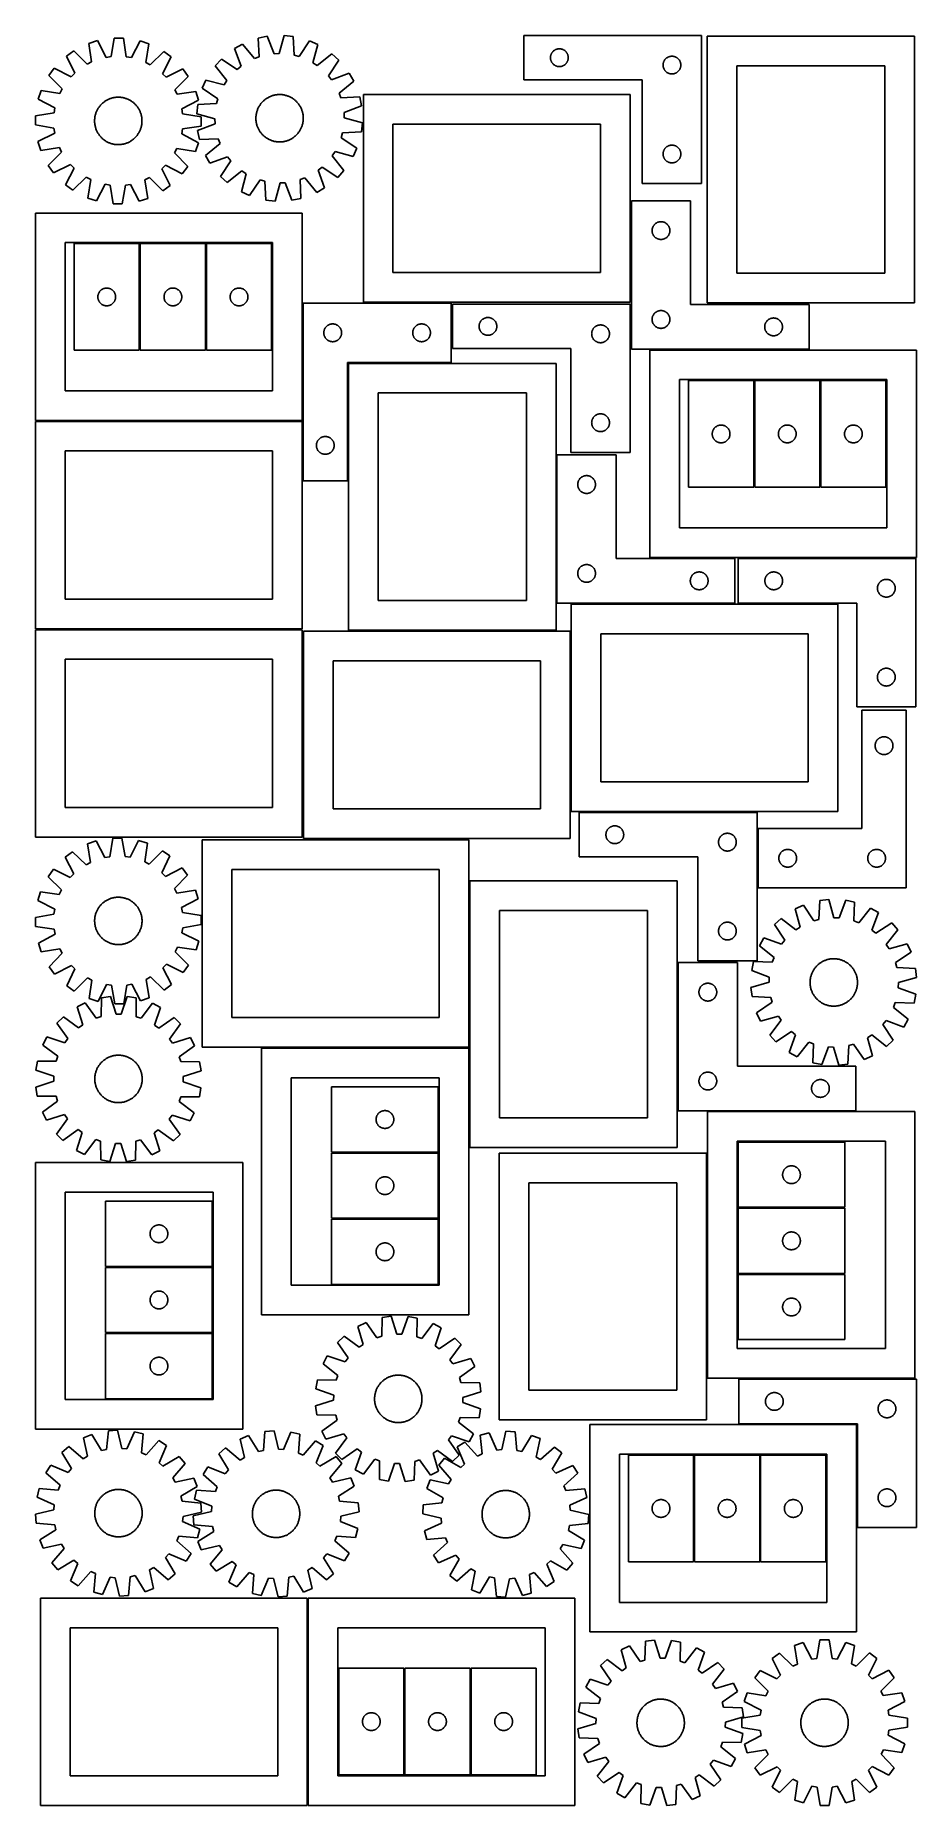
# Model space of a CAD drawing. Header units: millimetres. Extents: x 7 to 1493, y 7 to 2993.
import ezdxf

# ---------------------------------------------------------------- set-up
doc = ezdxf.new("R2010")
doc.units = ezdxf.units.MM
doc.layers.add('CUT', color=7, linetype='CONTINUOUS', true_color=0x000000)

msp = doc.modelspace()

# ---------------------------------------------------------------- linework, layer by layer
at = {"layer": 'CUT'}
for p, q in [((139.638681, 2989.000186), (134.285447, 2957.690161)), ((155.024382, 2988.896472), (139.638681, 2989.000186)), ((159.955032, 2957.517124), (155.024382, 2988.896472)), ((397.749775, 2992.117773), (382.68357, 2988.996872)), ((382.68357, 2988.996872), (384.006495, 2957.260069)), ((409.14303, 2962.466998), (397.749775, 2992.117773)), ((426.256869, 2993.463662), (417.707834, 2962.871363)), ((441.550092, 2991.776102), (426.256869, 2993.463662)), ((443.223129, 2960.055829), (441.550092, 2991.776102)), ((1130.644863, 2993.359411), (830.644863, 2993.359411)), ((830.644863, 2993.359411), (830.644863, 2918.359411)), ((1130.644863, 2743.359411), (1130.644863, 2993.359411)), ((1490.018585, 2992.14238), (1140.018585, 2992.14238)), ((1140.018585, 2992.14238), (1140.018585, 2542.14238)), ((1490.018585, 2542.14238), (1490.018585, 2992.14238)), ((71.241963, 2967.285363), (58.733708, 2958.325782)), ((58.733708, 2958.325782), (72.806421, 2929.848888)), ((93.67526, 2944.797101), (71.241963, 2967.285363)), ((111.421741, 2984.725833), (96.75702, 2980.070028)), ((96.75702, 2980.070028), (101.341122, 2948.638185)), ((125.807819, 2956.405955), (111.421741, 2984.725833)), ((134.285447, 2957.690161), (125.807819, 2956.405955)), ((168.414577, 2956.118746), (159.955032, 2957.517124)), ((183.181135, 2984.242108), (168.414577, 2956.118746)), ((197.781757, 2979.389028), (183.181135, 2984.242108)), ((192.774331, 2948.02184), (197.781757, 2979.389028)), ((223.122142, 2966.26155), (200.387714, 2944.07776)), ((221.053136, 2928.849567), (235.508474, 2957.134155)), ((235.508474, 2957.134155), (223.122142, 2966.26155)), ((355.987615, 2978.907679), (342.623214, 2971.283812)), ((342.623214, 2971.283812), (353.688602, 2941.509126)), ((375.985838, 2954.228825), (355.987615, 2978.907679)), ((384.006495, 2957.260069), (375.985838, 2954.228825)), ((417.707834, 2962.871363), (409.14303, 2962.466998)), ((451.493697, 2957.793733), (443.223129, 2960.055829)), ((469.077852, 2984.246942), (451.493697, 2957.793733)), ((483.101087, 2977.916111), (469.077852, 2984.246942)), ((474.890136, 2947.231342), (483.101087, 2977.916111)), ((506.954904, 2962.248908), (482.056888, 2942.524215)), ((518.33546, 2951.894513), (506.954904, 2962.248908)), ((875.664751, 2956.631592), (875.724364, 2957.401726)), ((875.724364, 2957.401726), (875.823544, 2958.167769)), ((875.823544, 2958.167769), (875.962027, 2958.927692)), ((875.962027, 2958.927692), (876.139447, 2959.679477)), ((876.139447, 2959.679477), (876.355332, 2960.421133)), ((876.355332, 2960.421133), (876.60911, 2961.150692)), ((876.60911, 2961.150692), (876.900109, 2961.866219)), ((876.900109, 2961.866219), (877.227556, 2962.565817)), ((877.227556, 2962.565817), (877.590584, 2963.247632)), ((877.590584, 2963.247632), (877.988229, 2963.909853)), ((877.988229, 2963.909853), (878.419437, 2964.550727)), ((878.419437, 2964.550727), (878.883065, 2965.168553)), ((878.883065, 2965.168553), (879.377884, 2965.761692)), ((879.377884, 2965.761692), (879.90258, 2966.328573)), ((879.90258, 2966.328573), (880.455762, 2966.867691)), ((880.455762, 2966.867691), (881.035965, 2967.377617)), ((881.035965, 2967.377617), (881.641648, 2967.856999)), ((881.641648, 2967.856999), (882.271207, 2968.304566)), ((882.271207, 2968.304566), (882.92297, 2968.71913)), ((882.92297, 2968.71913), (883.595211, 2969.099593)), ((883.595211, 2969.099593), (884.286147, 2969.444945)), ((884.286147, 2969.444945), (884.993944, 2969.75427)), ((884.993944, 2969.75427), (885.716727, 2970.026749)), ((885.716727, 2970.026749), (886.452578, 2970.261659)), ((886.452578, 2970.261659), (887.199546, 2970.458376)), ((887.199546, 2970.458376), (887.955651, 2970.61638)), ((887.955651, 2970.61638), (888.718887, 2970.735251)), ((888.718887, 2970.735251), (889.487231, 2970.814673)), ((889.487231, 2970.814673), (890.258644, 2970.854438)), ((890.258644, 2970.854438), (891.031081, 2970.854438)), ((891.031081, 2970.854438), (891.802494, 2970.814673)), ((891.802494, 2970.814673), (892.570838, 2970.735251)), ((892.570838, 2970.735251), (893.334074, 2970.61638)), ((893.334074, 2970.61638), (894.090179, 2970.458376)), ((894.090179, 2970.458376), (894.837147, 2970.261659)), ((894.837147, 2970.261659), (895.572998, 2970.026749)), ((895.572998, 2970.026749), (896.295781, 2969.75427)), ((896.295781, 2969.75427), (897.003578, 2969.444945)), ((897.003578, 2969.444945), (897.694514, 2969.099593)), ((897.694514, 2969.099593), (898.366755, 2968.71913)), ((898.366755, 2968.71913), (899.018518, 2968.304566)), ((899.018518, 2968.304566), (899.648077, 2967.856999)), ((899.648077, 2967.856999), (900.25376, 2967.377617)), ((900.25376, 2967.377617), (900.833963, 2966.867691)), ((900.833963, 2966.867691), (901.387145, 2966.328573)), ((901.387145, 2966.328573), (901.911841, 2965.761692)), ((901.911841, 2965.761692), (902.40666, 2965.168553)), ((902.40666, 2965.168553), (902.870288, 2964.550727)), ((902.870288, 2964.550727), (903.301496, 2963.909853)), ((903.301496, 2963.909853), (903.699141, 2963.247632)), ((903.699141, 2963.247632), (904.062169, 2962.565817)), ((904.062169, 2962.565817), (904.389616, 2961.866219)), ((904.389616, 2961.866219), (904.680615, 2961.150692)), ((904.680615, 2961.150692), (904.934393, 2960.421133)), ((904.934393, 2960.421133), (905.150278, 2959.679477)), ((905.150278, 2959.679477), (905.327698, 2958.927692)), ((905.327698, 2958.927692), (905.466181, 2958.167769)), ((905.466181, 2958.167769), (905.565361, 2957.401726)), ((905.565361, 2957.401726), (905.624974, 2956.631592)), ((1074.286147, 2956.944945), (1074.993944, 2957.25427)), ((1074.993944, 2957.25427), (1075.716727, 2957.526749)), ((1075.716727, 2957.526749), (1076.452578, 2957.761659)), ((1076.452578, 2957.761659), (1077.199546, 2957.958376)), ((1077.199546, 2957.958376), (1077.955651, 2958.11638)), ((1077.955651, 2958.11638), (1078.718887, 2958.235251)), ((1078.718887, 2958.235251), (1079.487231, 2958.314673)), ((1079.487231, 2958.314673), (1080.258644, 2958.354438)), ((1080.258644, 2958.354438), (1081.031081, 2958.354438)), ((1081.031081, 2958.354438), (1081.802494, 2958.314673)), ((1081.802494, 2958.314673), (1082.570838, 2958.235251)), ((1082.570838, 2958.235251), (1083.334074, 2958.11638)), ((1083.334074, 2958.11638), (1084.090179, 2957.958376)), ((1084.090179, 2957.958376), (1084.837147, 2957.761659)), ((1084.837147, 2957.761659), (1085.572998, 2957.526749)), ((1085.572998, 2957.526749), (1086.295781, 2957.25427)), ((1086.295781, 2957.25427), (1087.003578, 2956.944945)), ((38.418125, 2938.282256), (29.29073, 2925.895924)), ((66.702713, 2923.826918), (38.418125, 2938.282256)), ((72.806421, 2929.848888), (66.702713, 2923.826918)), ((101.341122, 2948.638185), (93.67526, 2944.797101)), ((200.387714, 2944.07776), (192.774331, 2948.02184)), ((227.075105, 2922.745859), (221.053136, 2928.849567)), ((255.551999, 2936.818572), (227.075105, 2922.745859)), ((264.511581, 2924.310317), (255.551999, 2936.818572)), ((320.351584, 2953.438916), (309.997189, 2942.058361)), ((309.997189, 2942.058361), (329.721882, 2917.160344)), ((346.99721, 2936.147722), (320.351584, 2953.438916)), ((353.688602, 2941.509126), (346.99721, 2936.147722)), ((482.056888, 2942.524215), (474.890136, 2947.231342)), ((501.044266, 2925.248887), (518.33546, 2951.894513)), ((536.180356, 2929.622883), (506.405669, 2918.557495)), ((543.804223, 2916.258482), (536.180356, 2929.622883)), ((875.644863, 2955.859411), (875.664751, 2956.631592)), ((875.664751, 2955.087229), (875.644863, 2955.859411)), ((875.724364, 2954.317096), (875.664751, 2955.087229)), ((875.823544, 2953.551052), (875.724364, 2954.317096)), ((875.962027, 2952.79113), (875.823544, 2953.551052)), ((876.139447, 2952.039344), (875.962027, 2952.79113)), ((876.355332, 2951.297688), (876.139447, 2952.039344)), ((876.60911, 2950.568129), (876.355332, 2951.297688)), ((876.900109, 2949.852602), (876.60911, 2950.568129)), ((877.227556, 2949.153004), (876.900109, 2949.852602)), ((877.590584, 2948.47119), (877.227556, 2949.153004)), ((877.988229, 2947.808968), (877.590584, 2948.47119)), ((878.419437, 2947.168094), (877.988229, 2947.808968)), ((878.883065, 2946.550268), (878.419437, 2947.168094)), ((879.377884, 2945.957129), (878.883065, 2946.550268)), ((879.90258, 2945.390248), (879.377884, 2945.957129)), ((880.455762, 2944.85113), (879.90258, 2945.390248)), ((881.035965, 2944.341204), (880.455762, 2944.85113)), ((881.641648, 2943.861822), (881.035965, 2944.341204)), ((882.271207, 2943.414255), (881.641648, 2943.861822)), ((882.92297, 2942.999691), (882.271207, 2943.414255)), ((883.595211, 2942.619229), (882.92297, 2942.999691)), ((884.286147, 2942.273877), (883.595211, 2942.619229)), ((884.993944, 2941.964551), (884.286147, 2942.273877)), ((885.716727, 2941.692072), (884.993944, 2941.964551)), ((886.452578, 2941.457162), (885.716727, 2941.692072)), ((887.199546, 2941.260445), (886.452578, 2941.457162)), ((887.955651, 2941.102441), (887.199546, 2941.260445)), ((888.718887, 2940.98357), (887.955651, 2941.102441)), ((889.487231, 2940.904148), (888.718887, 2940.98357)), ((890.258644, 2940.864384), (889.487231, 2940.904148)), ((891.031081, 2940.864384), (890.258644, 2940.864384)), ((891.802494, 2940.904148), (891.031081, 2940.864384)), ((892.570838, 2940.98357), (891.802494, 2940.904148)), ((893.334074, 2941.102441), (892.570838, 2940.98357)), ((894.090179, 2941.260445), (893.334074, 2941.102441)), ((894.837147, 2941.457162), (894.090179, 2941.260445)), ((895.572998, 2941.692072), (894.837147, 2941.457162)), ((896.295781, 2941.964551), (895.572998, 2941.692072)), ((897.003578, 2942.273877), (896.295781, 2941.964551)), ((897.694514, 2942.619229), (897.003578, 2942.273877)), ((898.366755, 2942.999691), (897.694514, 2942.619229)), ((899.018518, 2943.414255), (898.366755, 2942.999691)), ((899.648077, 2943.861822), (899.018518, 2943.414255)), ((900.25376, 2944.341204), (899.648077, 2943.861822)), ((900.833963, 2944.85113), (900.25376, 2944.341204)), ((901.387145, 2945.390248), (900.833963, 2944.85113)), ((901.911841, 2945.957129), (901.387145, 2945.390248)), ((902.40666, 2946.550268), (901.911841, 2945.957129)), ((902.870288, 2947.168094), (902.40666, 2946.550268)), ((903.301496, 2947.808968), (902.870288, 2947.168094)), ((903.699141, 2948.47119), (903.301496, 2947.808968)), ((904.062169, 2949.153004), (903.699141, 2948.47119)), ((904.389616, 2949.852602), (904.062169, 2949.153004)), ((904.680615, 2950.568129), (904.389616, 2949.852602)), ((904.934393, 2951.297688), (904.680615, 2950.568129)), ((905.150278, 2952.039344), (904.934393, 2951.297688)), ((905.327698, 2952.79113), (905.150278, 2952.039344)), ((905.466181, 2953.551052), (905.327698, 2952.79113)), ((905.565361, 2954.317096), (905.466181, 2953.551052)), ((905.624974, 2955.087229), (905.565361, 2954.317096)), ((905.624974, 2956.631592), (905.644863, 2955.859411)), ((905.644863, 2955.859411), (905.624974, 2955.087229)), ((1065.644863, 2943.359411), (1065.664751, 2944.131592)), ((1065.664751, 2942.587229), (1065.644863, 2943.359411)), ((1065.664751, 2944.131592), (1065.724364, 2944.901726)), ((1065.724364, 2941.817096), (1065.664751, 2942.587229)), ((1065.724364, 2944.901726), (1065.823544, 2945.667769)), ((1065.823544, 2941.051052), (1065.724364, 2941.817096)), ((1065.823544, 2945.667769), (1065.962027, 2946.427692)), ((1065.962027, 2940.29113), (1065.823544, 2941.051052)), ((1065.962027, 2946.427692), (1066.139447, 2947.179477)), ((1066.139447, 2939.539344), (1065.962027, 2940.29113)), ((1066.139447, 2947.179477), (1066.355332, 2947.921133)), ((1066.355332, 2938.797688), (1066.139447, 2939.539344)), ((1066.355332, 2947.921133), (1066.60911, 2948.650692)), ((1066.60911, 2938.068129), (1066.355332, 2938.797688)), ((1066.60911, 2948.650692), (1066.900109, 2949.366219)), ((1066.900109, 2937.352602), (1066.60911, 2938.068129)), ((1066.900109, 2949.366219), (1067.227556, 2950.065817)), ((1067.227556, 2936.653004), (1066.900109, 2937.352602)), ((1067.227556, 2950.065817), (1067.590584, 2950.747632)), ((1067.590584, 2935.97119), (1067.227556, 2936.653004)), ((1067.590584, 2950.747632), (1067.988229, 2951.409853)), ((1067.988229, 2935.308968), (1067.590584, 2935.97119)), ((1067.988229, 2951.409853), (1068.419437, 2952.050727)), ((1068.419437, 2934.668094), (1067.988229, 2935.308968)), ((1068.419437, 2952.050727), (1068.883065, 2952.668553)), ((1068.883065, 2934.050268), (1068.419437, 2934.668094)), ((1068.883065, 2952.668553), (1069.377884, 2953.261692)), ((1069.377884, 2933.457129), (1068.883065, 2934.050268)), ((1069.377884, 2953.261692), (1069.90258, 2953.828573)), ((1069.90258, 2932.890248), (1069.377884, 2933.457129)), ((1069.90258, 2953.828573), (1070.455762, 2954.367691)), ((1070.455762, 2932.35113), (1069.90258, 2932.890248)), ((1070.455762, 2954.367691), (1071.035965, 2954.877617)), ((1071.035965, 2931.841204), (1070.455762, 2932.35113)), ((1071.035965, 2954.877617), (1071.641648, 2955.356999)), ((1071.641648, 2931.361822), (1071.035965, 2931.841204)), ((1071.641648, 2955.356999), (1072.271207, 2955.804566)), ((1072.271207, 2930.914255), (1071.641648, 2931.361822)), ((1072.271207, 2955.804566), (1072.92297, 2956.21913)), ((1072.92297, 2930.499691), (1072.271207, 2930.914255)), ((1072.92297, 2956.21913), (1073.595211, 2956.599593)), ((1073.595211, 2930.119229), (1072.92297, 2930.499691)), ((1073.595211, 2956.599593), (1074.286147, 2956.944945)), ((1074.286147, 2929.773877), (1073.595211, 2930.119229)), ((1074.993944, 2929.464551), (1074.286147, 2929.773877)), ((1075.716727, 2929.192072), (1074.993944, 2929.464551)), ((1076.452578, 2928.957162), (1075.716727, 2929.192072)), ((1077.199546, 2928.760445), (1076.452578, 2928.957162)), ((1077.955651, 2928.602441), (1077.199546, 2928.760445)), ((1078.718887, 2928.48357), (1077.955651, 2928.602441)), ((1079.487231, 2928.404148), (1078.718887, 2928.48357)), ((1080.258644, 2928.364384), (1079.487231, 2928.404148)), ((1081.031081, 2928.364384), (1080.258644, 2928.364384)), ((1081.802494, 2928.404148), (1081.031081, 2928.364384)), ((1082.570838, 2928.48357), (1081.802494, 2928.404148)), ((1083.334074, 2928.602441), (1082.570838, 2928.48357)), ((1084.090179, 2928.760445), (1083.334074, 2928.602441)), ((1084.837147, 2928.957162), (1084.090179, 2928.760445)), ((1085.572998, 2929.192072), (1084.837147, 2928.957162)), ((1086.295781, 2929.464551), (1085.572998, 2929.192072)), ((1087.003578, 2929.773877), (1086.295781, 2929.464551)), ((1087.003578, 2956.944945), (1087.694514, 2956.599593)), ((1087.694514, 2930.119229), (1087.003578, 2929.773877)), ((1087.694514, 2956.599593), (1088.366755, 2956.21913)), ((1088.366755, 2930.499691), (1087.694514, 2930.119229)), ((1088.366755, 2956.21913), (1089.018518, 2955.804566)), ((1089.018518, 2930.914255), (1088.366755, 2930.499691)), ((1089.018518, 2955.804566), (1089.648077, 2955.356999)), ((1089.648077, 2931.361822), (1089.018518, 2930.914255)), ((1089.648077, 2955.356999), (1090.25376, 2954.877617)), ((1090.25376, 2931.841204), (1089.648077, 2931.361822)), ((1090.25376, 2954.877617), (1090.833963, 2954.367691)), ((1090.833963, 2932.35113), (1090.25376, 2931.841204)), ((1090.833963, 2954.367691), (1091.387145, 2953.828573)), ((1091.387145, 2932.890248), (1090.833963, 2932.35113)), ((1091.387145, 2953.828573), (1091.911841, 2953.261692)), ((1091.911841, 2933.457129), (1091.387145, 2932.890248)), ((1091.911841, 2953.261692), (1092.40666, 2952.668553)), ((1092.40666, 2934.050268), (1091.911841, 2933.457129)), ((1092.40666, 2952.668553), (1092.870288, 2952.050727)), ((1092.870288, 2934.668094), (1092.40666, 2934.050268)), ((1092.870288, 2952.050727), (1093.301496, 2951.409853)), ((1093.301496, 2935.308968), (1092.870288, 2934.668094)), ((1093.301496, 2951.409853), (1093.699141, 2950.747632)), ((1093.699141, 2935.97119), (1093.301496, 2935.308968)), ((1093.699141, 2950.747632), (1094.062169, 2950.065817)), ((1094.062169, 2936.653004), (1093.699141, 2935.97119)), ((1094.062169, 2950.065817), (1094.389616, 2949.366219)), ((1094.389616, 2937.352602), (1094.062169, 2936.653004)), ((1094.389616, 2949.366219), (1094.680615, 2948.650692)), ((1094.680615, 2938.068129), (1094.389616, 2937.352602)), ((1094.680615, 2948.650692), (1094.934393, 2947.921133)), ((1094.934393, 2938.797688), (1094.680615, 2938.068129)), ((1094.934393, 2947.921133), (1095.150278, 2947.179477)), ((1095.150278, 2939.539344), (1094.934393, 2938.797688)), ((1095.150278, 2947.179477), (1095.327698, 2946.427692)), ((1095.327698, 2940.29113), (1095.150278, 2939.539344)), ((1095.327698, 2946.427692), (1095.466181, 2945.667769)), ((1095.466181, 2941.051052), (1095.327698, 2940.29113)), ((1095.466181, 2945.667769), (1095.565361, 2944.901726)), ((1095.565361, 2941.817096), (1095.466181, 2941.051052)), ((1095.565361, 2944.901726), (1095.624974, 2944.131592)), ((1095.624974, 2942.587229), (1095.565361, 2941.817096)), ((1095.624974, 2944.131592), (1095.644863, 2943.359411)), ((1095.644863, 2943.359411), (1095.624974, 2942.587229)), ((1440.018585, 2942.14238), (1190.018585, 2942.14238)), ((1190.018585, 2942.14238), (1190.018585, 2592.14238)), ((1440.018585, 2592.14238), (1440.018585, 2942.14238)), ((16.163252, 2900.555539), (11.310172, 2885.954917)), ((47.53044, 2895.548113), (16.163252, 2900.555539)), ((29.29073, 2925.895924), (51.47452, 2903.161496)), ((51.47452, 2903.161496), (47.53044, 2895.548113)), ((242.023319, 2901.877021), (264.511581, 2924.310317)), ((245.864403, 2894.211158), (242.023319, 2901.877021)), ((277.296246, 2898.79526), (245.864403, 2894.211158)), ((281.952051, 2884.130539), (277.296246, 2898.79526)), ((294.329986, 2918.204544), (287.999155, 2904.181308)), ((287.999155, 2904.181308), (314.452364, 2886.597153)), ((325.014755, 2909.993593), (294.329986, 2918.204544)), ((329.721882, 2917.160344), (325.014755, 2909.993593)), ((506.405669, 2918.557495), (501.044266, 2925.248887)), ((519.125369, 2896.260259), (543.804223, 2916.258482)), ((830.644863, 2918.359411), (1030.644863, 2918.359411)), ((1030.644863, 2918.359411), (1030.644863, 2743.359411)), ((11.310172, 2885.954917), (39.433534, 2871.188359)), ((39.433534, 2871.188359), (38.035156, 2862.728814)), ((110.728796, 2867.282967), (111.315553, 2868.394148)), ((111.315553, 2868.394148), (111.936924, 2869.48635)), ((111.936924, 2869.48635), (112.592295, 2870.558495)), ((112.592295, 2870.558495), (113.281019, 2871.609526)), ((113.281019, 2871.609526), (114.002417, 2872.638404)), ((114.002417, 2872.638404), (114.755778, 2873.644116)), ((114.755778, 2873.644116), (115.540356, 2874.625667)), ((115.540356, 2874.625667), (116.355379, 2875.58209)), ((116.355379, 2875.58209), (117.200042, 2876.51244)), ((117.200042, 2876.51244), (118.07351, 2877.4158)), ((118.07351, 2877.4158), (118.974924, 2878.291278)), ((118.974924, 2878.291278), (119.903391, 2879.13801)), ((119.903391, 2879.13801), (120.857997, 2879.95516)), ((120.857997, 2879.95516), (121.837799, 2880.741922)), ((121.837799, 2880.741922), (122.841831, 2881.497519)), ((122.841831, 2881.497519), (123.869101, 2882.221206)), ((123.869101, 2882.221206), (124.918596, 2882.912269)), ((124.918596, 2882.912269), (125.989279, 2883.570025)), ((125.989279, 2883.570025), (127.080095, 2884.193826)), ((127.080095, 2884.193826), (128.189967, 2884.783056)), ((128.189967, 2884.783056), (129.317799, 2885.337133)), ((129.317799, 2885.337133), (130.462479, 2885.85551)), ((130.462479, 2885.85551), (131.622877, 2886.337676)), ((131.622877, 2886.337676), (132.797847, 2886.783156)), ((132.797847, 2886.783156), (133.98623, 2887.191509)), ((133.98623, 2887.191509), (135.186853, 2887.562332)), ((135.186853, 2887.562332), (136.398532, 2887.89526)), ((136.398532, 2887.89526), (137.620071, 2888.189964)), ((137.620071, 2888.189964), (138.850264, 2888.446153)), ((138.850264, 2888.446153), (140.087896, 2888.663575)), ((140.087896, 2888.663575), (141.331748, 2888.842014)), ((141.331748, 2888.842014), (142.58059, 2888.981295)), ((142.58059, 2888.981295), (143.833191, 2889.08128)), ((143.833191, 2889.08128), (145.088315, 2889.14187)), ((145.088315, 2889.14187), (146.344723, 2889.163006)), ((146.344723, 2889.163006), (147.601174, 2889.144667)), ((147.601174, 2889.144667), (148.85643, 2889.086871)), ((148.85643, 2889.086871), (150.109251, 2888.989675)), ((150.109251, 2888.989675), (151.3584, 2888.853175)), ((151.3584, 2888.853175), (152.602646, 2888.677506)), ((152.602646, 2888.677506), (153.840759, 2888.46284)), ((153.840759, 2888.46284), (155.071519, 2888.209391)), ((155.071519, 2888.209391), (156.293711, 2887.917407)), ((156.293711, 2887.917407), (157.506128, 2887.587177)), ((157.506128, 2887.587177), (158.707574, 2887.219028)), ((158.707574, 2887.219028), (159.896864, 2886.813321)), ((159.896864, 2886.813321), (161.072823, 2886.370459)), ((161.072823, 2886.370459), (162.234291, 2885.890877)), ((162.234291, 2885.890877), (163.380122, 2885.375049)), ((163.380122, 2885.375049), (164.509185, 2884.823484)), ((164.509185, 2884.823484), (165.620365, 2884.236727)), ((165.620365, 2884.236727), (166.712567, 2883.615357)), ((166.712567, 2883.615357), (167.784713, 2882.959986)), ((167.784713, 2882.959986), (168.835743, 2882.271261)), ((168.835743, 2882.271261), (169.864622, 2881.549863)), ((169.864622, 2881.549863), (170.870333, 2880.796502)), ((170.870333, 2880.796502), (171.851885, 2880.011924)), ((171.851885, 2880.011924), (172.808308, 2879.196901)), ((172.808308, 2879.196901), (173.738658, 2878.352238)), ((173.738658, 2878.352238), (174.642018, 2877.47877)), ((174.642018, 2877.47877), (175.517496, 2876.577357)), ((175.517496, 2876.577357), (176.364227, 2875.648889)), ((176.364227, 2875.648889), (177.181378, 2874.694283)), ((177.181378, 2874.694283), (177.968139, 2873.714481)), ((177.968139, 2873.714481), (178.723737, 2872.710449)), ((178.723737, 2872.710449), (179.447424, 2871.683179)), ((179.447424, 2871.683179), (180.138487, 2870.633684)), ((180.138487, 2870.633684), (180.796243, 2869.563001)), ((180.796243, 2869.563001), (181.420044, 2868.472185)), ((181.420044, 2868.472185), (182.009273, 2867.362313)), ((253.632173, 2869.744461), (281.952051, 2884.130539)), ((254.916379, 2861.266833), (253.632173, 2869.744461)), ((280.469995, 2876.653548), (278.782435, 2861.360325)), ((312.190268, 2878.326585), (280.469995, 2876.653548)), ((314.452364, 2886.597153), (312.190268, 2878.326585)), ((380.626636, 2866.331826), (381.042926, 2867.517452)), ((381.042926, 2867.517452), (381.496253, 2868.689416)), ((381.496253, 2868.689416), (381.986169, 2869.846564)), ((381.986169, 2869.846564), (382.51219, 2870.987751)), ((382.51219, 2870.987751), (383.073796, 2872.111853)), ((383.073796, 2872.111853), (383.670435, 2873.21776)), ((383.670435, 2873.21776), (384.301516, 2874.30438)), ((384.301516, 2874.30438), (384.966418, 2875.370641)), ((384.966418, 2875.370641), (385.664483, 2876.415491)), ((385.664483, 2876.415491), (386.395024, 2877.437898)), ((386.395024, 2877.437898), (387.157319, 2878.436854)), ((387.157319, 2878.436854), (387.950615, 2879.411373)), ((387.950615, 2879.411373), (388.774131, 2880.360494)), ((388.774131, 2880.360494), (389.627052, 2881.283278)), ((389.627052, 2881.283278), (390.508539, 2882.178816)), ((390.508539, 2882.178816), (391.417719, 2883.046225)), ((391.417719, 2883.046225), (392.353698, 2883.884647)), ((392.353698, 2883.884647), (393.315549, 2884.693256)), ((393.315549, 2884.693256), (394.302326, 2885.471253)), ((394.302326, 2885.471253), (395.313052, 2886.217871)), ((395.313052, 2886.217871), (396.346732, 2886.932372)), ((396.346732, 2886.932372), (397.402345, 2887.614053)), ((397.402345, 2887.614053), (398.478849, 2888.26224)), ((398.478849, 2888.26224), (399.575182, 2888.876293)), ((399.575182, 2888.876293), (400.690262, 2889.455606)), ((400.690262, 2889.455606), (401.822988, 2889.999608)), ((401.822988, 2889.999608), (402.972243, 2890.507762)), ((402.972243, 2890.507762), (404.136892, 2890.979566)), ((404.136892, 2890.979566), (405.315786, 2891.414554)), ((405.315786, 2891.414554), (406.507762, 2891.812298)), ((406.507762, 2891.812298), (407.711643, 2892.172405)), ((407.711643, 2892.172405), (408.926242, 2892.49452)), ((408.926242, 2892.49452), (410.150358, 2892.778324)), ((410.150358, 2892.778324), (411.382786, 2893.023537)), ((411.382786, 2893.023537), (412.622307, 2893.229918)), ((412.622307, 2893.229918), (413.8677, 2893.397263)), ((413.8677, 2893.397263), (415.117734, 2893.525407)), ((415.117734, 2893.525407), (416.371177, 2893.614223)), ((416.371177, 2893.614223), (417.626791, 2893.663623)), ((417.626791, 2893.663623), (418.883337, 2893.67356)), ((418.883337, 2893.67356), (420.139575, 2893.644022)), ((420.139575, 2893.644022), (421.394266, 2893.57504)), ((421.394266, 2893.57504), (422.64617, 2893.46668)), ((422.64617, 2893.46668), (423.894053, 2893.319051)), ((423.894053, 2893.319051), (425.136684, 2893.132298)), ((425.136684, 2893.132298), (426.372835, 2892.906605)), ((426.372835, 2892.906605), (427.601287, 2892.642195)), ((427.601287, 2892.642195), (428.820827, 2892.339329)), ((428.820827, 2892.339329), (430.030253, 2891.998306)), ((430.030253, 2891.998306), (431.228369, 2891.619461)), ((431.228369, 2891.619461), (432.413995, 2891.203171)), ((432.413995, 2891.203171), (433.58596, 2890.749844)), ((433.58596, 2890.749844), (434.743107, 2890.259928)), ((434.743107, 2890.259928), (435.884295, 2889.733907)), ((435.884295, 2889.733907), (437.008397, 2889.172301)), ((437.008397, 2889.172301), (438.114303, 2888.575662)), ((438.114303, 2888.575662), (439.200923, 2887.944581)), ((439.200923, 2887.944581), (440.267184, 2887.279679)), ((440.267184, 2887.279679), (441.312034, 2886.581614)), ((441.312034, 2886.581614), (442.334442, 2885.851073)), ((442.334442, 2885.851073), (443.333398, 2885.088778)), ((443.333398, 2885.088778), (444.307917, 2884.295482)), ((444.307917, 2884.295482), (445.257037, 2883.471966)), ((445.257037, 2883.471966), (446.179822, 2882.619045)), ((446.179822, 2882.619045), (447.07536, 2881.737558)), ((447.07536, 2881.737558), (447.942768, 2880.828377)), ((447.942768, 2880.828377), (448.781191, 2879.892399)), ((448.781191, 2879.892399), (449.589799, 2878.930548)), ((449.589799, 2878.930548), (450.367796, 2877.943771)), ((450.367796, 2877.943771), (451.114414, 2876.933045)), ((451.114414, 2876.933045), (451.828916, 2875.899365)), ((451.828916, 2875.899365), (452.510597, 2874.843752)), ((452.510597, 2874.843752), (453.158783, 2873.767248)), ((453.158783, 2873.767248), (453.772836, 2872.670915)), ((453.772836, 2872.670915), (454.35215, 2871.555835)), ((454.35215, 2871.555835), (454.896152, 2870.423109)), ((454.896152, 2870.423109), (455.404305, 2869.273854)), ((455.404305, 2869.273854), (455.876109, 2868.109205)), ((455.876109, 2868.109205), (456.311098, 2866.930311)), ((522.156613, 2888.239602), (519.125369, 2896.260259)), ((553.893415, 2889.562527), (522.156613, 2888.239602)), ((527.363541, 2863.103067), (557.014317, 2874.496322)), ((557.014317, 2874.496322), (553.893415, 2889.562527)), ((1009.883043, 2893.599378), (559.883043, 2893.599378)), ((559.883043, 2893.599378), (559.883043, 2543.599378)), ((1009.883043, 2543.599378), (1009.883043, 2893.599378)), ((6.655808, 2857.798164), (6.552094, 2842.412464)), ((6.552094, 2842.412464), (37.862119, 2837.059229)), ((38.035156, 2862.728814), (6.655808, 2857.798164)), ((106.389274, 2849.118505), (106.407613, 2850.374957)), ((106.41041, 2847.862097), (106.389274, 2849.118505)), ((106.407613, 2850.374957), (106.465409, 2851.630212)), ((106.471, 2846.606974), (106.41041, 2847.862097)), ((106.465409, 2851.630212), (106.562605, 2852.883033)), ((106.570985, 2845.354372), (106.471, 2846.606974)), ((106.562605, 2852.883033), (106.699105, 2854.132182)), ((106.710266, 2844.10553), (106.570985, 2845.354372)), ((106.699105, 2854.132182), (106.874774, 2855.376428)), ((106.888705, 2842.861678), (106.710266, 2844.10553)), ((106.874774, 2855.376428), (107.08944, 2856.614542)), ((107.106127, 2841.624046), (106.888705, 2842.861678)), ((107.08944, 2856.614542), (107.34289, 2857.845302)), ((107.362316, 2840.393853), (107.106127, 2841.624046)), ((107.34289, 2857.845302), (107.634873, 2859.067493)), ((107.65702, 2839.172315), (107.362316, 2840.393853)), ((107.634873, 2859.067493), (107.965103, 2860.27991)), ((107.989948, 2837.960636), (107.65702, 2839.172315)), ((107.965103, 2860.27991), (108.333253, 2861.481356)), ((108.360771, 2836.760012), (107.989948, 2837.960636)), ((108.333253, 2861.481356), (108.738959, 2862.670646)), ((108.738959, 2862.670646), (109.181821, 2863.846605)), ((109.181821, 2863.846605), (109.661403, 2865.008073)), ((109.661403, 2865.008073), (110.177231, 2866.153904)), ((110.177231, 2866.153904), (110.728796, 2867.282967)), ((182.009273, 2867.362313), (182.56335, 2866.234481)), ((182.56335, 2866.234481), (183.081728, 2865.089801)), ((183.081728, 2865.089801), (183.563894, 2863.929404)), ((183.563894, 2863.929404), (184.009374, 2862.754433)), ((184.009374, 2862.754433), (184.417727, 2861.56605)), ((184.417727, 2861.56605), (184.78855, 2860.365427)), ((184.813395, 2838.046152), (184.445245, 2836.844706)), ((184.78855, 2860.365427), (185.121478, 2859.153748)), ((185.143625, 2839.258569), (184.813395, 2838.046152)), ((185.121478, 2859.153748), (185.416182, 2857.932209)), ((185.435608, 2840.480761), (185.143625, 2839.258569)), ((185.416182, 2857.932209), (185.672371, 2856.702017)), ((185.689058, 2841.711521), (185.435608, 2840.480761)), ((185.672371, 2856.702017), (185.889793, 2855.464384)), ((185.903724, 2842.949634), (185.689058, 2841.711521)), ((185.889793, 2855.464384), (186.068232, 2854.220532)), ((186.079393, 2844.19388), (185.903724, 2842.949634)), ((186.068232, 2854.220532), (186.207513, 2852.97169)), ((186.215893, 2845.44303), (186.079393, 2844.19388)), ((186.207513, 2852.97169), (186.307498, 2851.719089)), ((186.313089, 2846.69585), (186.215893, 2845.44303)), ((186.307498, 2851.719089), (186.368088, 2850.463965)), ((186.370885, 2847.951106), (186.313089, 2846.69585)), ((186.368088, 2850.463965), (186.389224, 2849.207557)), ((186.389224, 2849.207557), (186.370885, 2847.951106)), ((254.743342, 2835.597248), (286.12269, 2840.527898)), ((286.226404, 2855.913599), (254.916379, 2861.266833)), ((278.782435, 2861.360325), (309.374734, 2852.81129)), ((309.779099, 2844.246486), (280.128324, 2832.853231)), ((286.12269, 2840.527898), (286.226404, 2855.913599)), ((309.374734, 2852.81129), (309.779099, 2844.246486)), ((378.572537, 2853.986793), (378.602075, 2855.243031)), ((378.582474, 2852.730247), (378.572537, 2853.986793)), ((378.631874, 2851.474633), (378.582474, 2852.730247)), ((378.602075, 2855.243031), (378.671057, 2856.497722)), ((378.72069, 2850.22119), (378.631874, 2851.474633)), ((378.671057, 2856.497722), (378.779417, 2857.749626)), ((378.848834, 2848.971156), (378.72069, 2850.22119)), ((378.779417, 2857.749626), (378.927046, 2858.99751)), ((379.016179, 2847.725764), (378.848834, 2848.971156)), ((378.927046, 2858.99751), (379.113799, 2860.24014)), ((379.22256, 2846.486242), (379.016179, 2847.725764)), ((379.113799, 2860.24014), (379.339492, 2861.476291)), ((379.467773, 2845.253815), (379.22256, 2846.486242)), ((379.339492, 2861.476291), (379.603902, 2862.704743)), ((379.751577, 2844.029698), (379.467773, 2845.253815)), ((379.603902, 2862.704743), (379.906768, 2863.924283)), ((380.073692, 2842.815099), (379.751577, 2844.029698)), ((379.906768, 2863.924283), (380.247791, 2865.133709)), ((380.433799, 2841.611218), (380.073692, 2842.815099)), ((380.247791, 2865.133709), (380.626636, 2866.331826)), ((380.831543, 2840.419242), (380.433799, 2841.611218)), ((381.266531, 2839.240348), (380.831543, 2840.419242)), ((381.738335, 2838.075699), (381.266531, 2839.240348)), ((382.246489, 2836.926444), (381.738335, 2838.075699)), ((455.646387, 2838.660137), (455.156472, 2837.50299)), ((456.099714, 2839.832102), (455.646387, 2838.660137)), ((456.516005, 2841.017727), (456.099714, 2839.832102)), ((456.311098, 2866.930311), (456.708842, 2865.738335)), ((456.894849, 2842.215844), (456.516005, 2841.017727)), ((456.708842, 2865.738335), (457.068949, 2864.534454)), ((457.235873, 2843.42527), (456.894849, 2842.215844)), ((457.068949, 2864.534454), (457.391063, 2863.319855)), ((457.538739, 2844.64481), (457.235873, 2843.42527)), ((457.391063, 2863.319855), (457.674868, 2862.095739)), ((457.803149, 2845.873262), (457.538739, 2844.64481)), ((457.674868, 2862.095739), (457.920081, 2860.863311)), ((458.028842, 2847.109413), (457.803149, 2845.873262)), ((457.920081, 2860.863311), (458.126462, 2859.62379)), ((458.215595, 2848.352044), (458.028842, 2847.109413)), ((458.126462, 2859.62379), (458.293807, 2858.378397)), ((458.363224, 2849.599927), (458.215595, 2848.352044)), ((458.293807, 2858.378397), (458.421951, 2857.128363)), ((458.471583, 2850.851831), (458.363224, 2849.599927)), ((458.421951, 2857.128363), (458.510767, 2855.87492)), ((458.540566, 2852.106522), (458.471583, 2850.851831)), ((458.510767, 2855.87492), (458.560167, 2854.619306)), ((458.570103, 2853.36276), (458.540566, 2852.106522)), ((458.560167, 2854.619306), (458.570103, 2853.36276)), ((527.767906, 2854.538263), (527.363541, 2863.103067)), ((558.360205, 2845.989228), (527.767906, 2854.538263)), ((556.672646, 2830.696005), (558.360205, 2845.989228)), ((959.883043, 2843.599378), (609.883043, 2843.599378)), ((609.883043, 2843.599378), (609.883043, 2593.599378)), ((959.883043, 2593.599378), (959.883043, 2843.599378)), ((39.146325, 2828.581601), (10.826447, 2814.195523)), ((10.826447, 2814.195523), (15.482252, 2799.530803)), ((37.862119, 2837.059229), (39.146325, 2828.581601)), ((108.769124, 2835.571629), (108.360771, 2836.760012)), ((109.214604, 2834.396659), (108.769124, 2835.571629)), ((109.69677, 2833.236261), (109.214604, 2834.396659)), ((110.215148, 2832.091582), (109.69677, 2833.236261)), ((110.769225, 2830.963749), (110.215148, 2832.091582)), ((111.358454, 2829.853878), (110.769225, 2830.963749)), ((111.982255, 2828.763062), (111.358454, 2829.853878)), ((112.640011, 2827.692378), (111.982255, 2828.763062)), ((113.331074, 2826.642883), (112.640011, 2827.692378)), ((114.054761, 2825.615613), (113.331074, 2826.642883)), ((114.810358, 2824.611582), (114.054761, 2825.615613)), ((115.59712, 2823.631779), (114.810358, 2824.611582)), ((116.41427, 2822.677173), (115.59712, 2823.631779)), ((117.261002, 2821.748706), (116.41427, 2822.677173)), ((118.13648, 2820.847293), (117.261002, 2821.748706)), ((119.03984, 2819.973824), (118.13648, 2820.847293)), ((119.97019, 2819.129161), (119.03984, 2819.973824)), ((120.926613, 2818.314138), (119.97019, 2819.129161)), ((121.908165, 2817.52956), (120.926613, 2818.314138)), ((122.913876, 2816.7762), (121.908165, 2817.52956)), ((123.942755, 2816.054801), (122.913876, 2816.7762)), ((124.993785, 2815.366077), (123.942755, 2816.054801)), ((126.065931, 2814.710706), (124.993785, 2815.366077)), ((127.158133, 2814.089335), (126.065931, 2814.710706)), ((128.269313, 2813.502578), (127.158133, 2814.089335)), ((129.398376, 2812.951013), (128.269313, 2813.502578)), ((130.544207, 2812.435185), (129.398376, 2812.951013)), ((131.705675, 2811.955604), (130.544207, 2812.435185)), ((132.881634, 2811.512741), (131.705675, 2811.955604)), ((134.070924, 2811.107035), (132.881634, 2811.512741)), ((135.27237, 2810.738885), (134.070924, 2811.107035)), ((136.484787, 2810.408655), (135.27237, 2810.738885)), ((137.706979, 2810.116672), (136.484787, 2810.408655)), ((138.937739, 2809.863222), (137.706979, 2810.116672)), ((140.175852, 2809.648557), (138.937739, 2809.863222)), ((141.420098, 2809.472887), (140.175852, 2809.648557)), ((142.669247, 2809.336387), (141.420098, 2809.472887)), ((143.922068, 2809.239191), (142.669247, 2809.336387)), ((145.177324, 2809.181395), (143.922068, 2809.239191)), ((146.433775, 2809.163056), (145.177324, 2809.181395)), ((147.690183, 2809.184192), (146.433775, 2809.163056)), ((148.945307, 2809.244783), (147.690183, 2809.184192)), ((150.197908, 2809.344768), (148.945307, 2809.244783)), ((151.44675, 2809.484048), (150.197908, 2809.344768)), ((152.690602, 2809.662487), (151.44675, 2809.484048)), ((153.928234, 2809.879909), (152.690602, 2809.662487)), ((155.158427, 2810.136098), (153.928234, 2809.879909)), ((156.379966, 2810.430802), (155.158427, 2810.136098)), ((157.591644, 2810.76373), (156.379966, 2810.430802)), ((158.792268, 2811.134553), (157.591644, 2810.76373)), ((159.980651, 2811.542906), (158.792268, 2811.134553)), ((161.155621, 2811.988386), (159.980651, 2811.542906)), ((162.316019, 2812.470552), (161.155621, 2811.988386)), ((163.460699, 2812.98893), (162.316019, 2812.470552)), ((164.588531, 2813.543007), (163.460699, 2812.98893)), ((165.698403, 2814.132236), (164.588531, 2813.543007)), ((166.789219, 2814.756037), (165.698403, 2814.132236)), ((167.859902, 2815.413793), (166.789219, 2814.756037)), ((168.909397, 2816.104856), (167.859902, 2815.413793)), ((169.936667, 2816.828543), (168.909397, 2816.104856)), ((170.940699, 2817.584141), (169.936667, 2816.828543)), ((171.920501, 2818.370903), (170.940699, 2817.584141)), ((172.875107, 2819.188053), (171.920501, 2818.370903)), ((173.803574, 2820.034784), (172.875107, 2819.188053)), ((174.704987, 2820.910262), (173.803574, 2820.034784)), ((175.578456, 2821.813622), (174.704987, 2820.910262)), ((176.423119, 2822.743973), (175.578456, 2821.813622)), ((177.238142, 2823.700395), (176.423119, 2822.743973)), ((178.02272, 2824.681947), (177.238142, 2823.700395)), ((178.776081, 2825.687658), (178.02272, 2824.681947)), ((179.497479, 2826.716537), (178.776081, 2825.687658)), ((180.186203, 2827.767567), (179.497479, 2826.716537)), ((180.841574, 2828.839713), (180.186203, 2827.767567)), ((181.462945, 2829.931915), (180.841574, 2828.839713)), ((182.049702, 2831.043096), (181.462945, 2829.931915)), ((182.601267, 2832.172159), (182.049702, 2831.043096)), ((183.117095, 2833.317989), (182.601267, 2832.172159)), ((183.596677, 2834.479458), (183.117095, 2833.317989)), ((184.039539, 2835.655417), (183.596677, 2834.479458)), ((184.445245, 2836.844706), (184.039539, 2835.655417)), ((253.344964, 2827.137703), (254.743342, 2835.597248)), ((281.468326, 2812.371145), (253.344964, 2827.137703)), ((276.615245, 2797.770524), (281.468326, 2812.371145)), ((280.128324, 2832.853231), (283.249225, 2817.787026)), ((283.249225, 2817.787026), (314.986028, 2819.109951)), ((318.017272, 2811.089295), (293.338418, 2791.091071)), ((314.986028, 2819.109951), (318.017272, 2811.089295)), ((382.790491, 2835.793718), (382.246489, 2836.926444)), ((383.369804, 2834.678638), (382.790491, 2835.793718)), ((383.983857, 2833.582305), (383.369804, 2834.678638)), ((384.632044, 2832.505801), (383.983857, 2833.582305)), ((385.313725, 2831.450188), (384.632044, 2832.505801)), ((386.028226, 2830.416509), (385.313725, 2831.450188)), ((386.774844, 2829.405782), (386.028226, 2830.416509)), ((387.552841, 2828.419006), (386.774844, 2829.405782)), ((388.36145, 2827.457154), (387.552841, 2828.419006)), ((389.199872, 2826.521176), (388.36145, 2827.457154)), ((390.067281, 2825.611995), (389.199872, 2826.521176)), ((390.962819, 2824.730509), (390.067281, 2825.611995)), ((391.885603, 2823.877587), (390.962819, 2824.730509)), ((392.834724, 2823.054071), (391.885603, 2823.877587)), ((393.809243, 2822.260775), (392.834724, 2823.054071)), ((394.808199, 2821.49848), (393.809243, 2822.260775)), ((395.830606, 2820.76794), (394.808199, 2821.49848)), ((396.875456, 2820.069874), (395.830606, 2820.76794)), ((397.941717, 2819.404972), (396.875456, 2820.069874)), ((399.028337, 2818.773891), (397.941717, 2819.404972)), ((400.134244, 2818.177253), (399.028337, 2818.773891)), ((401.258346, 2817.615646), (400.134244, 2818.177253)), ((402.399533, 2817.089625), (401.258346, 2817.615646)), ((403.556681, 2816.59971), (402.399533, 2817.089625)), ((404.728645, 2816.146383), (403.556681, 2816.59971)), ((405.914271, 2815.730092), (404.728645, 2816.146383)), ((407.112388, 2815.351248), (405.914271, 2815.730092)), ((408.321814, 2815.010224), (407.112388, 2815.351248)), ((409.541354, 2814.707358), (408.321814, 2815.010224)), ((410.769806, 2814.442948), (409.541354, 2814.707358)), ((412.005957, 2814.217255), (410.769806, 2814.442948)), ((413.248587, 2814.030502), (412.005957, 2814.217255)), ((414.496471, 2813.882873), (413.248587, 2814.030502)), ((415.748375, 2813.774514), (414.496471, 2813.882873)), ((417.003066, 2813.705531), (415.748375, 2813.774514)), ((418.259304, 2813.675994), (417.003066, 2813.705531)), ((419.51585, 2813.68593), (418.259304, 2813.675994)), ((420.771464, 2813.73533), (419.51585, 2813.68593)), ((422.024907, 2813.824146), (420.771464, 2813.73533)), ((423.274941, 2813.95229), (422.024907, 2813.824146)), ((424.520333, 2814.119635), (423.274941, 2813.95229)), ((425.759855, 2814.326016), (424.520333, 2814.119635)), ((426.992282, 2814.571229), (425.759855, 2814.326016)), ((428.216399, 2814.855034), (426.992282, 2814.571229)), ((429.430998, 2815.177148), (428.216399, 2814.855034)), ((430.634879, 2815.537255), (429.430998, 2815.177148)), ((431.826855, 2815.934999), (430.634879, 2815.537255)), ((433.005749, 2816.369988), (431.826855, 2815.934999)), ((434.170398, 2816.841792), (433.005749, 2816.369988)), ((435.319653, 2817.349945), (434.170398, 2816.841792)), ((436.452379, 2817.893947), (435.319653, 2817.349945)), ((437.567459, 2818.473261), (436.452379, 2817.893947)), ((438.663792, 2819.087314), (437.567459, 2818.473261)), ((439.740296, 2819.7355), (438.663792, 2819.087314)), ((440.795909, 2820.417181), (439.740296, 2819.7355)), ((441.829588, 2821.131683), (440.795909, 2820.417181)), ((442.840315, 2821.878301), (441.829588, 2821.131683)), ((443.827091, 2822.656298), (442.840315, 2821.878301)), ((444.788943, 2823.464906), (443.827091, 2822.656298)), ((445.724921, 2824.303329), (444.788943, 2823.464906)), ((446.634102, 2825.170737), (445.724921, 2824.303329)), ((447.515588, 2826.066275), (446.634102, 2825.170737)), ((448.36851, 2826.98906), (447.515588, 2826.066275)), ((449.192026, 2827.93818), (448.36851, 2826.98906)), ((449.985322, 2828.912699), (449.192026, 2827.93818)), ((450.747617, 2829.911655), (449.985322, 2828.912699)), ((451.478157, 2830.934063), (450.747617, 2829.911655)), ((452.176223, 2831.978913), (451.478157, 2830.934063)), ((452.841125, 2833.045174), (452.176223, 2831.978913)), ((453.472206, 2834.131794), (452.841125, 2833.045174)), ((454.068844, 2835.2377), (453.472206, 2834.131794)), ((454.630451, 2836.361802), (454.068844, 2835.2377)), ((455.156472, 2837.50299), (454.630451, 2836.361802)), ((522.690277, 2820.7524), (524.952373, 2829.022968)), ((549.143485, 2803.168245), (522.690277, 2820.7524)), ((524.952373, 2829.022968), (556.672646, 2830.696005)), ((1075.716727, 2807.526749), (1076.452578, 2807.761659)), ((1076.452578, 2807.761659), (1077.199546, 2807.958376)), ((1077.199546, 2807.958376), (1077.955651, 2808.11638)), ((1077.955651, 2808.11638), (1078.718887, 2808.235251)), ((1078.718887, 2808.235251), (1079.487231, 2808.314673)), ((1079.487231, 2808.314673), (1080.258644, 2808.354438)), ((1080.258644, 2808.354438), (1081.031081, 2808.354438)), ((1081.031081, 2808.354438), (1081.802494, 2808.314673)), ((1081.802494, 2808.314673), (1082.570838, 2808.235251)), ((1082.570838, 2808.235251), (1083.334074, 2808.11638)), ((1083.334074, 2808.11638), (1084.090179, 2807.958376)), ((1084.090179, 2807.958376), (1084.837147, 2807.761659)), ((1084.837147, 2807.761659), (1085.572998, 2807.526749)), ((15.482252, 2799.530803), (46.914095, 2804.114904)), ((50.755179, 2796.449042), (28.266917, 2774.015745)), ((46.914095, 2804.114904), (50.755179, 2796.449042)), ((241.303978, 2795.164566), (245.248058, 2802.777949)), ((263.487768, 2772.430138), (241.303978, 2795.164566)), ((245.248058, 2802.777949), (276.615245, 2797.770524)), ((293.338418, 2791.091071), (300.962285, 2777.726671)), ((300.962285, 2777.726671), (330.736971, 2788.792058)), ((336.098375, 2782.100667), (318.807181, 2755.455041)), ((330.736971, 2788.792058), (336.098375, 2782.100667)), ((507.420759, 2790.189209), (512.127886, 2797.355961)), ((527.145452, 2765.291193), (507.420759, 2790.189209)), ((512.127886, 2797.355961), (542.812655, 2789.145009)), ((542.812655, 2789.145009), (549.143485, 2803.168245)), ((1065.644863, 2793.359411), (1065.664751, 2794.131592)), ((1065.664751, 2792.587229), (1065.644863, 2793.359411)), ((1065.664751, 2794.131592), (1065.724364, 2794.901726)), ((1065.724364, 2791.817096), (1065.664751, 2792.587229)), ((1065.724364, 2794.901726), (1065.823544, 2795.667769)), ((1065.823544, 2791.051052), (1065.724364, 2791.817096)), ((1065.823544, 2795.667769), (1065.962027, 2796.427692)), ((1065.962027, 2790.29113), (1065.823544, 2791.051052)), ((1065.962027, 2796.427692), (1066.139447, 2797.179477)), ((1066.139447, 2789.539344), (1065.962027, 2790.29113)), ((1066.139447, 2797.179477), (1066.355332, 2797.921133)), ((1066.355332, 2788.797688), (1066.139447, 2789.539344)), ((1066.355332, 2797.921133), (1066.60911, 2798.650692)), ((1066.60911, 2788.068129), (1066.355332, 2788.797688)), ((1066.60911, 2798.650692), (1066.900109, 2799.366219)), ((1066.900109, 2787.352602), (1066.60911, 2788.068129)), ((1066.900109, 2799.366219), (1067.227556, 2800.065817)), ((1067.227556, 2786.653004), (1066.900109, 2787.352602)), ((1067.227556, 2800.065817), (1067.590584, 2800.747632)), ((1067.590584, 2785.97119), (1067.227556, 2786.653004)), ((1067.590584, 2800.747632), (1067.988229, 2801.409853)), ((1067.988229, 2785.308968), (1067.590584, 2785.97119)), ((1067.988229, 2801.409853), (1068.419437, 2802.050727)), ((1068.419437, 2784.668094), (1067.988229, 2785.308968)), ((1068.419437, 2802.050727), (1068.883065, 2802.668553)), ((1068.883065, 2784.050268), (1068.419437, 2784.668094)), ((1068.883065, 2802.668553), (1069.377884, 2803.261692)), ((1069.377884, 2783.457129), (1068.883065, 2784.050268)), ((1069.377884, 2803.261692), (1069.90258, 2803.828573)), ((1069.90258, 2782.890248), (1069.377884, 2783.457129)), ((1069.90258, 2803.828573), (1070.455762, 2804.367691)), ((1070.455762, 2782.35113), (1069.90258, 2782.890248)), ((1070.455762, 2804.367691), (1071.035965, 2804.877617)), ((1071.035965, 2781.841204), (1070.455762, 2782.35113)), ((1071.035965, 2804.877617), (1071.641648, 2805.356999)), ((1071.641648, 2781.361822), (1071.035965, 2781.841204)), ((1071.641648, 2805.356999), (1072.271207, 2805.804566)), ((1072.271207, 2780.914255), (1071.641648, 2781.361822)), ((1072.271207, 2805.804566), (1072.92297, 2806.21913)), ((1072.92297, 2780.499691), (1072.271207, 2780.914255)), ((1072.92297, 2806.21913), (1073.595211, 2806.599593)), ((1073.595211, 2780.119229), (1072.92297, 2780.499691)), ((1073.595211, 2806.599593), (1074.286147, 2806.944945)), ((1074.286147, 2779.773877), (1073.595211, 2780.119229)), ((1074.286147, 2806.944945), (1074.993944, 2807.25427)), ((1074.993944, 2779.464551), (1074.286147, 2779.773877)), ((1074.993944, 2807.25427), (1075.716727, 2807.526749)), ((1075.716727, 2779.192072), (1074.993944, 2779.464551)), ((1076.452578, 2778.957162), (1075.716727, 2779.192072)), ((1077.199546, 2778.760445), (1076.452578, 2778.957162)), ((1077.955651, 2778.602441), (1077.199546, 2778.760445)), ((1078.718887, 2778.48357), (1077.955651, 2778.602441)), ((1079.487231, 2778.404148), (1078.718887, 2778.48357)), ((1080.258644, 2778.364384), (1079.487231, 2778.404148)), ((1081.031081, 2778.364384), (1080.258644, 2778.364384)), ((1081.802494, 2778.404148), (1081.031081, 2778.364384)), ((1082.570838, 2778.48357), (1081.802494, 2778.404148)), ((1083.334074, 2778.602441), (1082.570838, 2778.48357)), ((1084.090179, 2778.760445), (1083.334074, 2778.602441)), ((1084.837147, 2778.957162), (1084.090179, 2778.760445)), ((1085.572998, 2779.192072), (1084.837147, 2778.957162)), ((1085.572998, 2807.526749), (1086.295781, 2807.25427)), ((1086.295781, 2779.464551), (1085.572998, 2779.192072)), ((1086.295781, 2807.25427), (1087.003578, 2806.944945)), ((1087.003578, 2779.773877), (1086.295781, 2779.464551)), ((1087.003578, 2806.944945), (1087.694514, 2806.599593)), ((1087.694514, 2780.119229), (1087.003578, 2779.773877)), ((1087.694514, 2806.599593), (1088.366755, 2806.21913)), ((1088.366755, 2780.499691), (1087.694514, 2780.119229)), ((1088.366755, 2806.21913), (1089.018518, 2805.804566)), ((1089.018518, 2780.914255), (1088.366755, 2780.499691)), ((1089.018518, 2805.804566), (1089.648077, 2805.356999)), ((1089.648077, 2781.361822), (1089.018518, 2780.914255)), ((1089.648077, 2805.356999), (1090.25376, 2804.877617)), ((1090.25376, 2781.841204), (1089.648077, 2781.361822)), ((1090.25376, 2804.877617), (1090.833963, 2804.367691)), ((1090.833963, 2782.35113), (1090.25376, 2781.841204)), ((1090.833963, 2804.367691), (1091.387145, 2803.828573)), ((1091.387145, 2782.890248), (1090.833963, 2782.35113)), ((1091.387145, 2803.828573), (1091.911841, 2803.261692)), ((1091.911841, 2783.457129), (1091.387145, 2782.890248)), ((1091.911841, 2803.261692), (1092.40666, 2802.668553)), ((1092.40666, 2784.050268), (1091.911841, 2783.457129)), ((1092.40666, 2802.668553), (1092.870288, 2802.050727)), ((1092.870288, 2784.668094), (1092.40666, 2784.050268)), ((1092.870288, 2802.050727), (1093.301496, 2801.409853)), ((1093.301496, 2785.308968), (1092.870288, 2784.668094)), ((1093.301496, 2801.409853), (1093.699141, 2800.747632)), ((1093.699141, 2785.97119), (1093.301496, 2785.308968)), ((1093.699141, 2800.747632), (1094.062169, 2800.065817)), ((1094.062169, 2786.653004), (1093.699141, 2785.97119)), ((1094.062169, 2800.065817), (1094.389616, 2799.366219)), ((1094.389616, 2787.352602), (1094.062169, 2786.653004)), ((1094.389616, 2799.366219), (1094.680615, 2798.650692)), ((1094.680615, 2788.068129), (1094.389616, 2787.352602)), ((1094.680615, 2798.650692), (1094.934393, 2797.921133)), ((1094.934393, 2788.797688), (1094.680615, 2788.068129)), ((1094.934393, 2797.921133), (1095.150278, 2797.179477)), ((1095.150278, 2789.539344), (1094.934393, 2788.797688)), ((1095.150278, 2797.179477), (1095.327698, 2796.427692)), ((1095.327698, 2790.29113), (1095.150278, 2789.539344)), ((1095.327698, 2796.427692), (1095.466181, 2795.667769)), ((1095.466181, 2791.051052), (1095.327698, 2790.29113)), ((1095.466181, 2795.667769), (1095.565361, 2794.901726)), ((1095.565361, 2791.817096), (1095.466181, 2791.051052)), ((1095.565361, 2794.901726), (1095.624974, 2794.131592)), ((1095.624974, 2792.587229), (1095.565361, 2791.817096)), ((1095.624974, 2794.131592), (1095.644863, 2793.359411)), ((1095.644863, 2793.359411), (1095.624974, 2792.587229)), ((28.266917, 2774.015745), (37.226498, 2761.50749)), ((37.226498, 2761.50749), (65.703392, 2775.580203)), ((71.725362, 2769.476495), (57.270024, 2741.191907)), ((65.703392, 2775.580203), (71.725362, 2769.476495)), ((69.656356, 2732.064512), (92.390784, 2754.248302)), ((92.390784, 2754.248302), (100.004167, 2750.304222)), ((100.004167, 2750.304222), (94.996741, 2718.937035)), ((191.437376, 2749.687877), (199.103238, 2753.528961)), ((196.021478, 2718.256034), (191.437376, 2749.687877)), ((199.103238, 2753.528961), (221.536535, 2731.040699)), ((219.972077, 2768.477175), (226.075785, 2774.499144)), ((234.04479, 2740.000281), (219.972077, 2768.477175)), ((226.075785, 2774.499144), (254.360373, 2760.043806)), ((254.360373, 2760.043806), (263.487768, 2772.430138)), ((318.807181, 2755.455041), (330.187736, 2745.100645)), ((330.187736, 2745.100645), (355.085753, 2764.825338)), ((362.252504, 2760.118211), (354.041553, 2729.433442)), ((355.085753, 2764.825338), (362.252504, 2760.118211)), ((368.064789, 2723.102612), (385.648944, 2749.55582)), ((385.648944, 2749.55582), (393.919512, 2747.293724)), ((453.136146, 2750.089484), (461.156802, 2753.120728)), ((454.459071, 2718.352682), (453.136146, 2750.089484)), ((461.156802, 2753.120728), (481.155026, 2728.441874)), ((483.454039, 2765.840428), (490.14543, 2771.201831)), ((494.519426, 2736.065741), (483.454039, 2765.840428)), ((490.14543, 2771.201831), (516.791056, 2753.910637)), ((516.791056, 2753.910637), (527.145452, 2765.291193)), ((57.270024, 2741.191907), (69.656356, 2732.064512)), ((94.996741, 2718.937035), (109.597363, 2714.083954)), ((109.597363, 2714.083954), (124.363921, 2742.207316)), ((124.363921, 2742.207316), (132.823466, 2740.808938)), ((132.823466, 2740.808938), (137.754116, 2709.42959)), ((153.139817, 2709.325876), (158.493051, 2740.635901)), ((158.493051, 2740.635901), (166.970679, 2741.920107)), ((166.970679, 2741.920107), (181.356757, 2713.600229)), ((181.356757, 2713.600229), (196.021478, 2718.256034)), ((221.536535, 2731.040699), (234.04479, 2740.000281)), ((354.041553, 2729.433442), (368.064789, 2723.102612)), ((393.919512, 2747.293724), (395.592549, 2715.573451)), ((410.885772, 2713.885892), (419.434807, 2744.478191)), ((419.434807, 2744.478191), (427.999611, 2744.882556)), ((427.999611, 2744.882556), (439.392866, 2715.23178)), ((439.392866, 2715.23178), (454.459071, 2718.352682)), ((481.155026, 2728.441874), (494.519426, 2736.065741)), ((1030.644863, 2743.359411), (1130.644863, 2743.359411)), ((456.634224, 2693.749812), (6.634224, 2693.749812)), ((6.634224, 2693.749812), (6.634224, 2343.749812)), ((137.754116, 2709.42959), (153.139817, 2709.325876)), ((395.592549, 2715.573451), (410.885772, 2713.885892)), ((456.634224, 2343.749812), (456.634224, 2693.749812)), ((1112.134797, 2714.158477), (1012.134797, 2714.158477)), ((1012.134797, 2714.158477), (1012.134797, 2464.158477)), ((1112.134797, 2539.158477), (1112.134797, 2714.158477)), ((1047.134797, 2664.158477), (1047.154685, 2664.930658)), ((1047.154685, 2663.386296), (1047.134797, 2664.158477)), ((1047.154685, 2664.930658), (1047.214299, 2665.700792)), ((1047.214299, 2662.616162), (1047.154685, 2663.386296)), ((1047.214299, 2665.700792), (1047.313478, 2666.466836)), ((1047.313478, 2661.850118), (1047.214299, 2662.616162)), ((1047.313478, 2666.466836), (1047.451962, 2667.226758)), ((1047.451962, 2661.090196), (1047.313478, 2661.850118)), ((1047.451962, 2667.226758), (1047.629381, 2667.978544)), ((1047.629381, 2660.33841), (1047.451962, 2661.090196)), ((1047.629381, 2667.978544), (1047.845266, 2668.720199)), ((1047.845266, 2659.596754), (1047.629381, 2660.33841)), ((1047.845266, 2668.720199), (1048.099045, 2669.449758)), ((1048.099045, 2658.867196), (1047.845266, 2659.596754)), ((1048.099045, 2669.449758), (1048.390043, 2670.165286)), ((1048.390043, 2658.151668), (1048.099045, 2658.867196)), ((1048.390043, 2670.165286), (1048.717491, 2670.864884)), ((1048.717491, 2670.864884), (1049.080518, 2671.546698)), ((1049.080518, 2671.546698), (1049.478163, 2672.20892)), ((1049.478163, 2672.20892), (1049.909372, 2672.849793)), ((1049.909372, 2672.849793), (1050.373, 2673.467619)), ((1050.373, 2673.467619), (1050.867818, 2674.060759)), ((1050.867818, 2674.060759), (1051.392514, 2674.627639)), ((1051.392514, 2674.627639), (1051.945697, 2675.166757)), ((1051.945697, 2675.166757), (1052.525899, 2675.676684)), ((1052.525899, 2675.676684), (1053.131583, 2676.156066)), ((1053.131583, 2676.156066), (1053.761141, 2676.603632)), ((1053.761141, 2676.603632), (1054.412905, 2677.018196)), ((1054.412905, 2677.018196), (1055.085146, 2677.398659)), ((1055.085146, 2677.398659), (1055.776081, 2677.744011)), ((1055.776081, 2677.744011), (1056.483878, 2678.053336)), ((1056.483878, 2678.053336), (1057.206661, 2678.325815)), ((1057.206661, 2678.325815), (1057.942512, 2678.560725)), ((1057.942512, 2678.560725), (1058.689481, 2678.757443)), ((1058.689481, 2678.757443), (1059.445585, 2678.915446)), ((1059.445585, 2678.915446), (1060.208822, 2679.034317)), ((1060.208822, 2679.034317), (1060.977165, 2679.11374)), ((1060.977165, 2679.11374), (1061.748578, 2679.153504)), ((1061.748578, 2679.153504), (1062.521016, 2679.153504)), ((1062.521016, 2679.153504), (1063.292429, 2679.11374)), ((1063.292429, 2679.11374), (1064.060772, 2679.034317)), ((1064.060772, 2679.034317), (1064.824008, 2678.915446)), ((1064.824008, 2678.915446), (1065.580113, 2678.757443)), ((1065.580113, 2678.757443), (1066.327081, 2678.560725)), ((1066.327081, 2678.560725), (1067.062933, 2678.325815)), ((1067.062933, 2678.325815), (1067.785715, 2678.053336)), ((1067.785715, 2678.053336), (1068.493513, 2677.744011)), ((1068.493513, 2677.744011), (1069.184448, 2677.398659)), ((1069.184448, 2677.398659), (1069.856689, 2677.018196)), ((1069.856689, 2677.018196), (1070.508453, 2676.603632)), ((1070.508453, 2676.603632), (1071.138011, 2676.156066)), ((1071.138011, 2676.156066), (1071.743695, 2675.676684)), ((1071.743695, 2675.676684), (1072.323897, 2675.166757)), ((1072.323897, 2675.166757), (1072.87708, 2674.627639)), ((1072.87708, 2674.627639), (1073.401776, 2674.060759)), ((1073.401776, 2674.060759), (1073.896594, 2673.467619)), ((1073.896594, 2673.467619), (1074.360222, 2672.849793)), ((1074.360222, 2672.849793), (1074.79143, 2672.20892)), ((1074.79143, 2672.20892), (1075.189075, 2671.546698)), ((1075.189075, 2671.546698), (1075.552103, 2670.864884)), ((1075.552103, 2670.864884), (1075.87955, 2670.165286)), ((1075.87955, 2670.165286), (1076.170549, 2669.449758)), ((1076.170549, 2658.867196), (1075.87955, 2658.151668)), ((1076.170549, 2669.449758), (1076.424328, 2668.720199)), ((1076.424328, 2659.596754), (1076.170549, 2658.867196)), ((1076.424328, 2668.720199), (1076.640213, 2667.978544)), ((1076.640213, 2660.33841), (1076.424328, 2659.596754)), ((1076.640213, 2667.978544), (1076.817632, 2667.226758)), ((1076.817632, 2661.090196), (1076.640213, 2660.33841)), ((1076.817632, 2667.226758), (1076.956115, 2666.466836)), ((1076.956115, 2661.850118), (1076.817632, 2661.090196)), ((1076.956115, 2666.466836), (1077.055295, 2665.700792)), ((1077.055295, 2662.616162), (1076.956115, 2661.850118)), ((1077.055295, 2665.700792), (1077.114908, 2664.930658)), ((1077.114908, 2663.386296), (1077.055295, 2662.616162)), ((1077.114908, 2664.930658), (1077.134797, 2664.158477)), ((1077.134797, 2664.158477), (1077.114908, 2663.386296)), ((406.634224, 2643.749812), (56.634224, 2643.749812)), ((56.634224, 2643.749812), (56.634224, 2393.749812)), ((181.886635, 2642.144481), (71.886635, 2642.144481)), ((71.886635, 2642.144481), (71.886635, 2462.144481)), ((181.886635, 2462.144481), (181.886635, 2642.144481)), ((183.524478, 2642.189491), (183.524478, 2462.189491)), ((293.524478, 2642.189491), (183.524478, 2642.189491)), ((293.524478, 2462.189491), (293.524478, 2642.189491)), ((295.107715, 2642.168968), (295.107715, 2462.168968)), ((405.107715, 2642.168968), (295.107715, 2642.168968)), ((405.107715, 2462.168968), (405.107715, 2642.168968)), ((406.634224, 2393.749812), (406.634224, 2643.749812)), ((1048.717491, 2657.45207), (1048.390043, 2658.151668)), ((1049.080518, 2656.770256), (1048.717491, 2657.45207)), ((1049.478163, 2656.108034), (1049.080518, 2656.770256)), ((1049.909372, 2655.46716), (1049.478163, 2656.108034)), ((1050.373, 2654.849335), (1049.909372, 2655.46716)), ((1050.867818, 2654.256195), (1050.373, 2654.849335)), ((1051.392514, 2653.689315), (1050.867818, 2654.256195)), ((1051.945697, 2653.150196), (1051.392514, 2653.689315)), ((1052.525899, 2652.64027), (1051.945697, 2653.150196)), ((1053.131583, 2652.160888), (1052.525899, 2652.64027)), ((1053.761141, 2651.713322), (1053.131583, 2652.160888)), ((1054.412905, 2651.298758), (1053.761141, 2651.713322)), ((1055.085146, 2650.918295), (1054.412905, 2651.298758)), ((1055.776081, 2650.572943), (1055.085146, 2650.918295)), ((1056.483878, 2650.263617), (1055.776081, 2650.572943)), ((1057.206661, 2649.991138), (1056.483878, 2650.263617)), ((1057.942512, 2649.756229), (1057.206661, 2649.991138)), ((1058.689481, 2649.559511), (1057.942512, 2649.756229)), ((1059.445585, 2649.401508), (1058.689481, 2649.559511)), ((1060.208822, 2649.282637), (1059.445585, 2649.401508)), ((1060.977165, 2649.203214), (1060.208822, 2649.282637)), ((1061.748578, 2649.16345), (1060.977165, 2649.203214)), ((1062.521016, 2649.16345), (1061.748578, 2649.16345)), ((1063.292429, 2649.203214), (1062.521016, 2649.16345)), ((1064.060772, 2649.282637), (1063.292429, 2649.203214)), ((1064.824008, 2649.401508), (1064.060772, 2649.282637)), ((1065.580113, 2649.559511), (1064.824008, 2649.401508)), ((1066.327081, 2649.756229), (1065.580113, 2649.559511)), ((1067.062933, 2649.991138), (1066.327081, 2649.756229)), ((1067.785715, 2650.263617), (1067.062933, 2649.991138)), ((1068.493513, 2650.572943), (1067.785715, 2650.263617)), ((1069.184448, 2650.918295), (1068.493513, 2650.572943)), ((1069.856689, 2651.298758), (1069.184448, 2650.918295)), ((1070.508453, 2651.713322), (1069.856689, 2651.298758)), ((1071.138011, 2652.160888), (1070.508453, 2651.713322)), ((1071.743695, 2652.64027), (1071.138011, 2652.160888)), ((1072.323897, 2653.150196), (1071.743695, 2652.64027)), ((1072.87708, 2653.689315), (1072.323897, 2653.150196)), ((1073.401776, 2654.256195), (1072.87708, 2653.689315)), ((1073.896594, 2654.849335), (1073.401776, 2654.256195)), ((1074.360222, 2655.46716), (1073.896594, 2654.849335)), ((1074.79143, 2656.108034), (1074.360222, 2655.46716)), ((1075.189075, 2656.770256), (1074.79143, 2656.108034)), ((1075.552103, 2657.45207), (1075.189075, 2656.770256)), ((1075.87955, 2658.151668), (1075.552103, 2657.45207)), ((609.883043, 2593.599378), (959.883043, 2593.599378)), ((1190.018585, 2592.14238), (1440.018585, 2592.14238)), ((111.891608, 2552.5307), (111.931373, 2553.302113)), ((111.891608, 2551.758262), (111.891608, 2552.5307)), ((111.931373, 2550.986849), (111.891608, 2551.758262)), ((111.931373, 2553.302113), (112.010795, 2554.070456)), ((112.010795, 2550.218506), (111.931373, 2550.986849)), ((112.010795, 2554.070456), (112.129666, 2554.833692)), ((112.129666, 2549.45527), (112.010795, 2550.218506)), ((112.129666, 2554.833692), (112.28767, 2555.589797)), ((112.28767, 2548.699165), (112.129666, 2549.45527)), ((112.28767, 2555.589797), (112.484387, 2556.336766)), ((112.484387, 2547.952197), (112.28767, 2548.699165)), ((112.484387, 2556.336766), (112.719297, 2557.072617)), ((112.719297, 2547.216345), (112.484387, 2547.952197)), ((112.719297, 2557.072617), (112.991776, 2557.7954)), ((112.991776, 2546.493563), (112.719297, 2547.216345)), ((112.991776, 2557.7954), (113.301102, 2558.503197)), ((113.301102, 2545.785765), (112.991776, 2546.493563)), ((113.301102, 2558.503197), (113.646453, 2559.194132)), ((113.646453, 2545.09483), (113.301102, 2545.785765)), ((113.646453, 2559.194132), (114.026916, 2559.866373)), ((114.026916, 2544.422589), (113.646453, 2545.09483)), ((114.026916, 2559.866373), (114.44148, 2560.518137)), ((114.44148, 2543.770825), (114.026916, 2544.422589)), ((114.44148, 2560.518137), (114.889047, 2561.147695)), ((114.889047, 2543.141267), (114.44148, 2543.770825)), ((114.889047, 2561.147695), (115.368429, 2561.753379)), ((115.368429, 2542.535583), (114.889047, 2543.141267)), ((115.368429, 2561.753379), (115.878355, 2562.333581)), ((115.878355, 2541.955381), (115.368429, 2542.535583)), ((115.878355, 2562.333581), (116.417473, 2562.886764)), ((116.417473, 2541.402198), (115.878355, 2541.955381)), ((116.417473, 2562.886764), (116.984354, 2563.41146)), ((116.984354, 2540.877502), (116.417473, 2541.402198)), ((116.984354, 2563.41146), (117.577493, 2563.906278)), ((117.577493, 2540.382684), (116.984354, 2540.877502)), ((117.577493, 2563.906278), (118.195319, 2564.369906)), ((118.195319, 2539.919056), (117.577493, 2540.382684)), ((118.195319, 2564.369906), (118.836193, 2564.801115)), ((118.836193, 2539.487848), (118.195319, 2539.919056)), ((118.836193, 2564.801115), (119.498414, 2565.19876)), ((119.498414, 2539.090202), (118.836193, 2539.487848)), ((119.498414, 2565.19876), (120.180229, 2565.561787)), ((120.180229, 2538.727175), (119.498414, 2539.090202)), ((120.180229, 2565.561787), (120.879827, 2565.889235)), ((120.879827, 2565.889235), (121.595354, 2566.180233)), ((121.595354, 2566.180233), (122.324913, 2566.434012)), ((122.324913, 2566.434012), (123.066569, 2566.649897)), ((123.066569, 2566.649897), (123.818354, 2566.827316)), ((123.818354, 2566.827316), (124.578277, 2566.9658)), ((124.578277, 2566.9658), (125.344321, 2567.064979)), ((125.344321, 2567.064979), (126.114454, 2567.124592)), ((126.114454, 2567.124592), (126.886635, 2567.144481)), ((126.886635, 2567.144481), (127.658817, 2567.124592)), ((127.658817, 2567.124592), (128.42895, 2567.064979)), ((128.42895, 2567.064979), (129.194994, 2566.9658)), ((129.194994, 2566.9658), (129.954916, 2566.827316)), ((129.954916, 2566.827316), (130.706702, 2566.649897)), ((130.706702, 2566.649897), (131.448358, 2566.434012)), ((131.448358, 2566.434012), (132.177917, 2566.180233)), ((132.177917, 2566.180233), (132.893444, 2565.889235)), ((132.893444, 2565.889235), (133.593042, 2565.561787)), ((133.593042, 2565.561787), (134.274856, 2565.19876)), ((134.274856, 2539.090202), (133.593042, 2538.727175)), ((134.274856, 2565.19876), (134.937078, 2564.801115)), ((134.937078, 2539.487848), (134.274856, 2539.090202)), ((134.937078, 2564.801115), (135.577952, 2564.369906)), ((135.577952, 2539.919056), (134.937078, 2539.487848)), ((135.577952, 2564.369906), (136.195778, 2563.906278)), ((136.195778, 2540.382684), (135.577952, 2539.919056)), ((136.195778, 2563.906278), (136.788917, 2563.41146)), ((136.788917, 2540.877502), (136.195778, 2540.382684)), ((136.788917, 2563.41146), (137.355798, 2562.886764)), ((137.355798, 2541.402198), (136.788917, 2540.877502)), ((137.355798, 2562.886764), (137.894916, 2562.333581)), ((137.894916, 2541.955381), (137.355798, 2541.402198)), ((137.894916, 2562.333581), (138.404842, 2561.753379)), ((138.404842, 2542.535583), (137.894916, 2541.955381)), ((138.404842, 2561.753379), (138.884224, 2561.147695)), ((138.884224, 2543.141267), (138.404842, 2542.535583)), ((138.884224, 2561.147695), (139.331791, 2560.518137)), ((139.331791, 2543.770825), (138.884224, 2543.141267)), ((139.331791, 2560.518137), (139.746355, 2559.866373)), ((139.746355, 2544.422589), (139.331791, 2543.770825)), ((139.746355, 2559.866373), (140.126817, 2559.194132)), ((140.126817, 2545.09483), (139.746355, 2544.422589)), ((140.126817, 2559.194132), (140.472169, 2558.503197)), ((140.472169, 2545.785765), (140.126817, 2545.09483)), ((140.472169, 2558.503197), (140.781495, 2557.7954)), ((140.781495, 2546.493563), (140.472169, 2545.785765)), ((140.781495, 2557.7954), (141.053974, 2557.072617)), ((141.053974, 2547.216345), (140.781495, 2546.493563)), ((141.053974, 2557.072617), (141.288884, 2556.336766)), ((141.288884, 2547.952197), (141.053974, 2547.216345)), ((141.288884, 2556.336766), (141.485601, 2555.589797)), ((141.485601, 2548.699165), (141.288884, 2547.952197)), ((141.485601, 2555.589797), (141.643605, 2554.833692)), ((141.643605, 2549.45527), (141.485601, 2548.699165)), ((141.643605, 2554.833692), (141.762476, 2554.070456)), ((141.762476, 2550.218506), (141.643605, 2549.45527)), ((141.762476, 2554.070456), (141.841898, 2553.302113)), ((141.841898, 2550.986849), (141.762476, 2550.218506)), ((141.841898, 2553.302113), (141.881662, 2552.5307)), ((141.881662, 2551.758262), (141.841898, 2550.986849)), ((141.881662, 2552.5307), (141.881662, 2551.758262)), ((223.529451, 2552.57571), (223.569215, 2553.347123)), ((223.529451, 2551.803273), (223.529451, 2552.57571)), ((223.569215, 2551.03186), (223.529451, 2551.803273)), ((223.569215, 2553.347123), (223.648638, 2554.115467)), ((223.648638, 2550.263516), (223.569215, 2551.03186)), ((223.648638, 2554.115467), (223.767509, 2554.878703)), ((223.767509, 2549.50028), (223.648638, 2550.263516)), ((223.767509, 2554.878703), (223.925513, 2555.634808)), ((223.925513, 2548.744175), (223.767509, 2549.50028)), ((223.925513, 2555.634808), (224.12223, 2556.381776)), ((224.12223, 2547.997207), (223.925513, 2548.744175)), ((224.12223, 2556.381776), (224.35714, 2557.117627)), ((224.35714, 2547.261356), (224.12223, 2547.997207)), ((224.35714, 2557.117627), (224.629619, 2557.84041)), ((224.629619, 2546.538573), (224.35714, 2547.261356)), ((224.629619, 2557.84041), (224.938944, 2558.548207)), ((224.938944, 2545.830776), (224.629619, 2546.538573)), ((224.938944, 2558.548207), (225.284296, 2559.239143)), ((225.284296, 2545.13984), (224.938944, 2545.830776)), ((225.284296, 2559.239143), (225.664759, 2559.911384)), ((225.664759, 2544.467599), (225.284296, 2545.13984)), ((225.664759, 2559.911384), (226.079323, 2560.563147)), ((226.079323, 2543.815836), (225.664759, 2544.467599)), ((226.079323, 2560.563147), (226.52689, 2561.192706)), ((226.52689, 2543.186277), (226.079323, 2543.815836)), ((226.52689, 2561.192706), (227.006272, 2561.798389)), ((227.006272, 2542.580594), (226.52689, 2543.186277)), ((227.006272, 2561.798389), (227.516198, 2562.378592)), ((227.516198, 2542.000391), (227.006272, 2542.580594)), ((227.516198, 2562.378592), (228.055316, 2562.931774)), ((228.055316, 2541.447209), (227.516198, 2542.000391)), ((228.055316, 2562.931774), (228.622197, 2563.45647)), ((228.622197, 2540.922513), (228.055316, 2541.447209)), ((228.622197, 2563.45647), (229.215336, 2563.951289)), ((229.215336, 2540.427694), (228.622197, 2540.922513)), ((229.215336, 2563.951289), (229.833162, 2564.414917)), ((229.833162, 2539.964066), (229.215336, 2540.427694)), ((229.833162, 2564.414917), (230.474035, 2564.846125)), ((230.474035, 2539.532858), (229.833162, 2539.964066)), ((230.474035, 2564.846125), (231.136257, 2565.24377)), ((231.136257, 2539.135213), (230.474035, 2539.532858)), ((231.136257, 2565.24377), (231.818071, 2565.606798)), ((231.818071, 2538.772185), (231.136257, 2539.135213)), ((231.818071, 2565.606798), (232.51767, 2565.934245)), ((232.51767, 2565.934245), (233.233197, 2566.225244)), ((233.233197, 2566.225244), (233.962756, 2566.479022)), ((233.962756, 2566.479022), (234.704412, 2566.694907)), ((234.704412, 2566.694907), (235.456197, 2566.872327)), ((235.456197, 2566.872327), (236.21612, 2567.01081)), ((236.21612, 2567.01081), (236.982163, 2567.10999)), ((236.982163, 2567.10999), (237.752297, 2567.169603)), ((237.752297, 2567.169603), (238.524478, 2567.189491)), ((238.524478, 2567.189491), (239.29666, 2567.169603)), ((239.29666, 2567.169603), (240.066793, 2567.10999)), ((240.066793, 2567.10999), (240.832837, 2567.01081)), ((240.832837, 2567.01081), (241.592759, 2566.872327)), ((241.592759, 2566.872327), (242.344545, 2566.694907)), ((242.344545, 2566.694907), (243.086201, 2566.479022)), ((243.086201, 2566.479022), (243.81576, 2566.225244)), ((243.81576, 2566.225244), (244.531287, 2565.934245)), ((244.531287, 2565.934245), (245.230885, 2565.606798)), ((245.230885, 2565.606798), (245.912699, 2565.24377)), ((245.912699, 2539.135213), (245.230885, 2538.772185)), ((245.912699, 2565.24377), (246.574921, 2564.846125)), ((246.574921, 2539.532858), (245.912699, 2539.135213)), ((246.574921, 2564.846125), (247.215795, 2564.414917)), ((247.215795, 2539.964066), (246.574921, 2539.532858)), ((247.215795, 2564.414917), (247.833621, 2563.951289)), ((247.833621, 2540.427694), (247.215795, 2539.964066)), ((247.833621, 2563.951289), (248.42676, 2563.45647)), ((248.42676, 2540.922513), (247.833621, 2540.427694)), ((248.42676, 2563.45647), (248.993641, 2562.931774)), ((248.993641, 2541.447209), (248.42676, 2540.922513)), ((248.993641, 2562.931774), (249.532759, 2562.378592)), ((249.532759, 2542.000391), (248.993641, 2541.447209)), ((249.532759, 2562.378592), (250.042685, 2561.798389)), ((250.042685, 2542.580594), (249.532759, 2542.000391)), ((250.042685, 2561.798389), (250.522067, 2561.192706)), ((250.522067, 2543.186277), (250.042685, 2542.580594)), ((250.522067, 2561.192706), (250.969634, 2560.563147)), ((250.969634, 2543.815836), (250.522067, 2543.186277)), ((250.969634, 2560.563147), (251.384198, 2559.911384)), ((251.384198, 2544.467599), (250.969634, 2543.815836)), ((251.384198, 2559.911384), (251.76466, 2559.239143)), ((251.76466, 2545.13984), (251.384198, 2544.467599)), ((251.76466, 2559.239143), (252.110012, 2558.548207)), ((252.110012, 2545.830776), (251.76466, 2545.13984)), ((252.110012, 2558.548207), (252.419338, 2557.84041)), ((252.419338, 2546.538573), (252.110012, 2545.830776)), ((252.419338, 2557.84041), (252.691817, 2557.117627)), ((252.691817, 2547.261356), (252.419338, 2546.538573)), ((252.691817, 2557.117627), (252.926726, 2556.381776)), ((252.926726, 2547.997207), (252.691817, 2547.261356)), ((252.926726, 2556.381776), (253.123444, 2555.634808)), ((253.123444, 2548.744175), (252.926726, 2547.997207)), ((253.123444, 2555.634808), (253.281448, 2554.878703)), ((253.281448, 2549.50028), (253.123444, 2548.744175)), ((253.281448, 2554.878703), (253.400318, 2554.115467)), ((253.400318, 2550.263516), (253.281448, 2549.50028)), ((253.400318, 2554.115467), (253.479741, 2553.347123)), ((253.479741, 2551.03186), (253.400318, 2550.263516)), ((253.479741, 2553.347123), (253.519505, 2552.57571)), ((253.519505, 2551.803273), (253.479741, 2551.03186)), ((253.519505, 2552.57571), (253.519505, 2551.803273)), ((335.112688, 2552.555187), (335.152452, 2553.3266)), ((335.112688, 2551.78275), (335.112688, 2552.555187)), ((335.152452, 2551.011336), (335.112688, 2551.78275)), ((335.152452, 2553.3266), (335.231875, 2554.094944)), ((335.231875, 2550.242993), (335.152452, 2551.011336)), ((335.231875, 2554.094944), (335.350746, 2554.85818)), ((335.350746, 2549.479757), (335.231875, 2550.242993)), ((335.350746, 2554.85818), (335.508749, 2555.614285)), ((335.508749, 2548.723652), (335.350746, 2549.479757)), ((335.508749, 2555.614285), (335.705467, 2556.361253)), ((335.705467, 2547.976684), (335.508749, 2548.723652)), ((335.705467, 2556.361253), (335.940377, 2557.097104)), ((335.940377, 2547.240833), (335.705467, 2547.976684)), ((335.940377, 2557.097104), (336.212856, 2557.819887)), ((336.212856, 2546.51805), (335.940377, 2547.240833)), ((336.212856, 2557.819887), (336.522181, 2558.527684)), ((336.522181, 2545.810253), (336.212856, 2546.51805)), ((336.522181, 2558.527684), (336.867533, 2559.21862)), ((336.867533, 2545.119317), (336.522181, 2545.810253)), ((336.867533, 2559.21862), (337.247996, 2559.89086)), ((337.247996, 2544.447076), (336.867533, 2545.119317)), ((337.247996, 2559.89086), (337.66256, 2560.542624)), ((337.66256, 2543.795313), (337.247996, 2544.447076)), ((337.66256, 2560.542624), (338.110126, 2561.172183)), ((338.110126, 2543.165754), (337.66256, 2543.795313)), ((338.110126, 2561.172183), (338.589508, 2561.777866)), ((338.589508, 2542.560071), (338.110126, 2543.165754)), ((338.589508, 2561.777866), (339.099435, 2562.358068)), ((339.099435, 2541.979868), (338.589508, 2542.560071)), ((339.099435, 2562.358068), (339.638553, 2562.911251)), ((339.638553, 2541.426686), (339.099435, 2541.979868)), ((339.638553, 2562.911251), (340.205433, 2563.435947)), ((340.205433, 2540.901989), (339.638553, 2541.426686)), ((340.205433, 2563.435947), (340.798573, 2563.930766)), ((340.798573, 2540.407171), (340.205433, 2540.901989)), ((340.798573, 2563.930766), (341.416399, 2564.394393)), ((341.416399, 2539.943543), (340.798573, 2540.407171)), ((341.416399, 2564.394393), (342.057272, 2564.825602)), ((342.057272, 2539.512335), (341.416399, 2539.943543)), ((342.057272, 2564.825602), (342.719494, 2565.223247)), ((342.719494, 2539.11469), (342.057272, 2539.512335)), ((342.719494, 2565.223247), (343.401308, 2565.586275)), ((343.401308, 2538.751662), (342.719494, 2539.11469)), ((343.401308, 2565.586275), (344.100906, 2565.913722)), ((344.100906, 2565.913722), (344.816434, 2566.204721)), ((344.816434, 2566.204721), (345.545993, 2566.458499)), ((345.545993, 2566.458499), (346.287648, 2566.674384)), ((346.287648, 2566.674384), (347.039434, 2566.851804)), ((347.039434, 2566.851804), (347.799356, 2566.990287)), ((347.799356, 2566.990287), (348.5654, 2567.089467)), ((348.5654, 2567.089467), (349.335534, 2567.14908)), ((349.335534, 2567.14908), (350.107715, 2567.168968)), ((350.107715, 2567.168968), (350.879896, 2567.14908)), ((350.879896, 2567.14908), (351.65003, 2567.089467)), ((351.65003, 2567.089467), (352.416074, 2566.990287)), ((352.416074, 2566.990287), (353.175996, 2566.851804)), ((353.175996, 2566.851804), (353.927782, 2566.674384)), ((353.927782, 2566.674384), (354.669438, 2566.458499)), ((354.669438, 2566.458499), (355.398996, 2566.204721)), ((355.398996, 2566.204721), (356.114524, 2565.913722)), ((356.114524, 2565.913722), (356.814122, 2565.586275)), ((356.814122, 2565.586275), (357.495936, 2565.223247)), ((357.495936, 2539.11469), (356.814122, 2538.751662)), ((357.495936, 2565.223247), (358.158158, 2564.825602)), ((358.158158, 2539.512335), (357.495936, 2539.11469)), ((358.158158, 2564.825602), (358.799032, 2564.394393)), ((358.799032, 2539.943543), (358.158158, 2539.512335)), ((358.799032, 2564.394393), (359.416857, 2563.930766)), ((359.416857, 2540.407171), (358.799032, 2539.943543)), ((359.416857, 2563.930766), (360.009997, 2563.435947)), ((360.009997, 2540.901989), (359.416857, 2540.407171)), ((360.009997, 2563.435947), (360.576877, 2562.911251)), ((360.576877, 2541.426686), (360.009997, 2540.901989)), ((360.576877, 2562.911251), (361.115996, 2562.358068)), ((361.115996, 2541.979868), (360.576877, 2541.426686)), ((361.115996, 2562.358068), (361.625922, 2561.777866)), ((361.625922, 2542.560071), (361.115996, 2541.979868)), ((361.625922, 2561.777866), (362.105304, 2561.172183)), ((362.105304, 2543.165754), (361.625922, 2542.560071)), ((362.105304, 2561.172183), (362.55287, 2560.542624)), ((362.55287, 2543.795313), (362.105304, 2543.165754)), ((362.55287, 2560.542624), (362.967434, 2559.89086)), ((362.967434, 2544.447076), (362.55287, 2543.795313)), ((362.967434, 2559.89086), (363.347897, 2559.21862)), ((363.347897, 2545.119317), (362.967434, 2544.447076)), ((363.347897, 2559.21862), (363.693249, 2558.527684)), ((363.693249, 2545.810253), (363.347897, 2545.119317)), ((363.693249, 2558.527684), (364.002575, 2557.819887)), ((364.002575, 2546.51805), (363.693249, 2545.810253)), ((364.002575, 2557.819887), (364.275053, 2557.097104)), ((364.275053, 2547.240833), (364.002575, 2546.51805)), ((364.275053, 2557.097104), (364.509963, 2556.361253)), ((364.509963, 2547.976684), (364.275053, 2547.240833)), ((364.509963, 2556.361253), (364.706681, 2555.614285)), ((364.706681, 2548.723652), (364.509963, 2547.976684)), ((364.706681, 2555.614285), (364.864684, 2554.85818)), ((364.864684, 2549.479757), (364.706681, 2548.723652)), ((364.864684, 2554.85818), (364.983555, 2554.094944)), ((364.983555, 2550.242993), (364.864684, 2549.479757)), ((364.983555, 2554.094944), (365.062978, 2553.3266)), ((365.062978, 2551.011336), (364.983555, 2550.242993)), ((365.062978, 2553.3266), (365.102742, 2552.555187)), ((365.102742, 2551.78275), (365.062978, 2551.011336)), ((365.102742, 2552.555187), (365.102742, 2551.78275)), ((458.173361, 2541.650902), (458.173361, 2241.650902)), ((708.173361, 2541.650902), (458.173361, 2541.650902)), ((559.883043, 2543.599378), (1009.883043, 2543.599378)), ((708.173361, 2441.650902), (708.173361, 2541.650902)), ((1010.165126, 2539.935582), (710.165126, 2539.935582)), ((710.165126, 2539.935582), (710.165126, 2464.935582)), ((1010.165126, 2289.935582), (1010.165126, 2539.935582)), ((1312.134797, 2539.158477), (1112.134797, 2539.158477)), ((1140.018585, 2542.14238), (1490.018585, 2542.14238)), ((1312.134797, 2464.158477), (1312.134797, 2539.158477)), ((120.879827, 2538.399728), (120.180229, 2538.727175)), ((121.595354, 2538.108729), (120.879827, 2538.399728)), ((122.324913, 2537.85495), (121.595354, 2538.108729)), ((123.066569, 2537.639065), (122.324913, 2537.85495)), ((123.818354, 2537.461646), (123.066569, 2537.639065)), ((124.578277, 2537.323163), (123.818354, 2537.461646)), ((125.344321, 2537.223983), (124.578277, 2537.323163)), ((126.114454, 2537.16437), (125.344321, 2537.223983)), ((126.886635, 2537.144481), (126.114454, 2537.16437)), ((127.658817, 2537.16437), (126.886635, 2537.144481)), ((128.42895, 2537.223983), (127.658817, 2537.16437)), ((129.194994, 2537.323163), (128.42895, 2537.223983)), ((129.954916, 2537.461646), (129.194994, 2537.323163)), ((130.706702, 2537.639065), (129.954916, 2537.461646)), ((131.448358, 2537.85495), (130.706702, 2537.639065)), ((132.177917, 2538.108729), (131.448358, 2537.85495)), ((132.893444, 2538.399728), (132.177917, 2538.108729)), ((133.593042, 2538.727175), (132.893444, 2538.399728)), ((232.51767, 2538.444738), (231.818071, 2538.772185)), ((233.233197, 2538.153739), (232.51767, 2538.444738)), ((233.962756, 2537.899961), (233.233197, 2538.153739)), ((234.704412, 2537.684076), (233.962756, 2537.899961)), ((235.456197, 2537.506656), (234.704412, 2537.684076)), ((236.21612, 2537.368173), (235.456197, 2537.506656)), ((236.982163, 2537.268993), (236.21612, 2537.368173)), ((237.752297, 2537.20938), (236.982163, 2537.268993)), ((238.524478, 2537.189491), (237.752297, 2537.20938)), ((239.29666, 2537.20938), (238.524478, 2537.189491)), ((240.066793, 2537.268993), (239.29666, 2537.20938)), ((240.832837, 2537.368173), (240.066793, 2537.268993)), ((241.592759, 2537.506656), (240.832837, 2537.368173)), ((242.344545, 2537.684076), (241.592759, 2537.506656)), ((243.086201, 2537.899961), (242.344545, 2537.684076)), ((243.81576, 2538.153739), (243.086201, 2537.899961)), ((244.531287, 2538.444738), (243.81576, 2538.153739)), ((245.230885, 2538.772185), (244.531287, 2538.444738)), ((344.100906, 2538.424215), (343.401308, 2538.751662)), ((344.816434, 2538.133216), (344.100906, 2538.424215)), ((345.545993, 2537.879438), (344.816434, 2538.133216)), ((346.287648, 2537.663553), (345.545993, 2537.879438)), ((347.039434, 2537.486133), (346.287648, 2537.663553)), ((347.799356, 2537.34765), (347.039434, 2537.486133)), ((348.5654, 2537.24847), (347.799356, 2537.34765)), ((349.335534, 2537.188857), (348.5654, 2537.24847)), ((350.107715, 2537.168968), (349.335534, 2537.188857)), ((350.879896, 2537.188857), (350.107715, 2537.168968)), ((351.65003, 2537.24847), (350.879896, 2537.188857)), ((352.416074, 2537.34765), (351.65003, 2537.24847)), ((353.175996, 2537.486133), (352.416074, 2537.34765)), ((353.927782, 2537.663553), (353.175996, 2537.486133)), ((354.669438, 2537.879438), (353.927782, 2537.663553)), ((355.398996, 2538.133216), (354.669438, 2537.879438)), ((356.114524, 2538.424215), (355.398996, 2538.133216)), ((356.814122, 2538.751662), (356.114524, 2538.424215)), ((756.420373, 2508.442391), (756.74782, 2509.141989)), ((756.74782, 2509.141989), (757.110848, 2509.823803)), ((757.110848, 2509.823803), (757.508493, 2510.486025)), ((757.508493, 2510.486025), (757.939701, 2511.126899)), ((757.939701, 2511.126899), (758.403329, 2511.744725)), ((758.403329, 2511.744725), (758.898147, 2512.337864)), ((758.898147, 2512.337864), (759.422843, 2512.904745)), ((759.422843, 2512.904745), (759.976026, 2513.443863)), ((759.976026, 2513.443863), (760.556228, 2513.953789)), ((760.556228, 2513.953789), (761.161912, 2514.433171)), ((761.161912, 2514.433171), (761.79147, 2514.880738)), ((761.79147, 2514.880738), (762.443234, 2515.295302)), ((762.443234, 2515.295302), (763.115475, 2515.675764)), ((763.115475, 2515.675764), (763.80641, 2516.021116)), ((763.80641, 2516.021116), (764.514208, 2516.330442)), ((764.514208, 2516.330442), (765.23699, 2516.602921)), ((765.23699, 2516.602921), (765.972842, 2516.837831)), ((765.972842, 2516.837831), (766.71981, 2517.034548)), ((766.71981, 2517.034548), (767.475915, 2517.192552)), ((767.475915, 2517.192552), (768.239151, 2517.311423)), ((768.239151, 2517.311423), (769.007494, 2517.390845)), ((769.007494, 2517.390845), (769.778907, 2517.430609)), ((769.778907, 2517.430609), (770.551345, 2517.430609)), ((770.551345, 2517.430609), (771.322758, 2517.390845)), ((771.322758, 2517.390845), (772.091102, 2517.311423)), ((772.091102, 2517.311423), (772.854338, 2517.192552)), ((772.854338, 2517.192552), (773.610442, 2517.034548)), ((773.610442, 2517.034548), (774.357411, 2516.837831)), ((774.357411, 2516.837831), (775.093262, 2516.602921)), ((775.093262, 2516.602921), (775.816045, 2516.330442)), ((775.816045, 2516.330442), (776.523842, 2516.021116)), ((776.523842, 2516.021116), (777.214777, 2515.675764)), ((777.214777, 2515.675764), (777.887018, 2515.295302)), ((777.887018, 2515.295302), (778.538782, 2514.880738)), ((778.538782, 2514.880738), (779.16834, 2514.433171)), ((779.16834, 2514.433171), (779.774024, 2513.953789)), ((779.774024, 2513.953789), (780.354226, 2513.443863)), ((780.354226, 2513.443863), (780.907409, 2512.904745)), ((780.907409, 2512.904745), (781.432105, 2512.337864)), ((781.432105, 2512.337864), (781.926923, 2511.744725)), ((781.926923, 2511.744725), (782.390551, 2511.126899)), ((782.390551, 2511.126899), (782.82176, 2510.486025)), ((782.82176, 2510.486025), (783.219405, 2509.823803)), ((783.219405, 2509.823803), (783.582432, 2509.141989)), ((783.582432, 2509.141989), (783.90988, 2508.442391)), ((1047.134797, 2514.158477), (1047.154685, 2514.930658)), ((1047.154685, 2513.386296), (1047.134797, 2514.158477)), ((1047.154685, 2514.930658), (1047.214299, 2515.700792)), ((1047.214299, 2512.616162), (1047.154685, 2513.386296)), ((1047.214299, 2515.700792), (1047.313478, 2516.466836)), ((1047.313478, 2511.850118), (1047.214299, 2512.616162)), ((1047.313478, 2516.466836), (1047.451962, 2517.226758)), ((1047.451962, 2511.090196), (1047.313478, 2511.850118)), ((1047.451962, 2517.226758), (1047.629381, 2517.978544)), ((1047.629381, 2510.33841), (1047.451962, 2511.090196)), ((1047.629381, 2517.978544), (1047.845266, 2518.720199)), ((1047.845266, 2509.596754), (1047.629381, 2510.33841)), ((1047.845266, 2518.720199), (1048.099045, 2519.449758)), ((1048.099045, 2508.867196), (1047.845266, 2509.596754)), ((1048.099045, 2519.449758), (1048.390043, 2520.165286)), ((1048.390043, 2520.165286), (1048.717491, 2520.864884)), ((1048.717491, 2520.864884), (1049.080518, 2521.546698)), ((1049.080518, 2521.546698), (1049.478163, 2522.20892)), ((1049.478163, 2522.20892), (1049.909372, 2522.849793)), ((1049.909372, 2522.849793), (1050.373, 2523.467619)), ((1050.373, 2523.467619), (1050.867818, 2524.060759)), ((1050.867818, 2524.060759), (1051.392514, 2524.627639)), ((1051.392514, 2524.627639), (1051.945697, 2525.166757)), ((1051.945697, 2525.166757), (1052.525899, 2525.676684)), ((1052.525899, 2525.676684), (1053.131583, 2526.156066)), ((1053.131583, 2526.156066), (1053.761141, 2526.603632)), ((1053.761141, 2526.603632), (1054.412905, 2527.018196)), ((1054.412905, 2527.018196), (1055.085146, 2527.398659)), ((1055.085146, 2527.398659), (1055.776081, 2527.744011)), ((1055.776081, 2527.744011), (1056.483878, 2528.053336)), ((1056.483878, 2528.053336), (1057.206661, 2528.325815)), ((1057.206661, 2528.325815), (1057.942512, 2528.560725)), ((1057.942512, 2528.560725), (1058.689481, 2528.757443)), ((1058.689481, 2528.757443), (1059.445585, 2528.915446)), ((1059.445585, 2528.915446), (1060.208822, 2529.034317)), ((1060.208822, 2529.034317), (1060.977165, 2529.11374)), ((1060.977165, 2529.11374), (1061.748578, 2529.153504)), ((1061.748578, 2529.153504), (1062.521016, 2529.153504)), ((1062.521016, 2529.153504), (1063.292429, 2529.11374)), ((1063.292429, 2529.11374), (1064.060772, 2529.034317)), ((1064.060772, 2529.034317), (1064.824008, 2528.915446)), ((1064.824008, 2528.915446), (1065.580113, 2528.757443)), ((1065.580113, 2528.757443), (1066.327081, 2528.560725)), ((1066.327081, 2528.560725), (1067.062933, 2528.325815)), ((1067.062933, 2528.325815), (1067.785715, 2528.053336)), ((1067.785715, 2528.053336), (1068.493513, 2527.744011)), ((1068.493513, 2527.744011), (1069.184448, 2527.398659)), ((1069.184448, 2527.398659), (1069.856689, 2527.018196)), ((1069.856689, 2527.018196), (1070.508453, 2526.603632)), ((1070.508453, 2526.603632), (1071.138011, 2526.156066)), ((1071.138011, 2526.156066), (1071.743695, 2525.676684)), ((1071.743695, 2525.676684), (1072.323897, 2525.166757)), ((1072.323897, 2525.166757), (1072.87708, 2524.627639)), ((1072.87708, 2524.627639), (1073.401776, 2524.060759)), ((1073.401776, 2524.060759), (1073.896594, 2523.467619)), ((1073.896594, 2523.467619), (1074.360222, 2522.849793)), ((1074.360222, 2522.849793), (1074.79143, 2522.20892)), ((1074.79143, 2522.20892), (1075.189075, 2521.546698)), ((1075.189075, 2521.546698), (1075.552103, 2520.864884)), ((1075.552103, 2520.864884), (1075.87955, 2520.165286)), ((1075.87955, 2520.165286), (1076.170549, 2519.449758)), ((1076.170549, 2519.449758), (1076.424328, 2518.720199)), ((1076.424328, 2509.596754), (1076.170549, 2508.867196)), ((1076.424328, 2518.720199), (1076.640213, 2517.978544)), ((1076.640213, 2510.33841), (1076.424328, 2509.596754)), ((1076.640213, 2517.978544), (1076.817632, 2517.226758)), ((1076.817632, 2511.090196), (1076.640213, 2510.33841)), ((1076.817632, 2517.226758), (1076.956115, 2516.466836)), ((1076.956115, 2511.850118), (1076.817632, 2511.090196)), ((1076.956115, 2516.466836), (1077.055295, 2515.700792)), ((1077.055295, 2512.616162), (1076.956115, 2511.850118)), ((1077.055295, 2515.700792), (1077.114908, 2514.930658)), ((1077.114908, 2513.386296), (1077.055295, 2512.616162)), ((1077.114908, 2514.930658), (1077.134797, 2514.158477)), ((1077.134797, 2514.158477), (1077.114908, 2513.386296)), ((1238.717491, 2508.364884), (1239.080518, 2509.046698)), ((1239.080518, 2509.046698), (1239.478163, 2509.70892)), ((1239.478163, 2509.70892), (1239.909372, 2510.349793)), ((1239.909372, 2510.349793), (1240.373, 2510.967619)), ((1240.373, 2510.967619), (1240.867818, 2511.560759)), ((1240.867818, 2511.560759), (1241.392514, 2512.127639)), ((1241.392514, 2512.127639), (1241.945697, 2512.666757)), ((1241.945697, 2512.666757), (1242.525899, 2513.176684)), ((1242.525899, 2513.176684), (1243.131583, 2513.656066)), ((1243.131583, 2513.656066), (1243.761141, 2514.103632)), ((1243.761141, 2514.103632), (1244.412905, 2514.518196)), ((1244.412905, 2514.518196), (1245.085146, 2514.898659)), ((1245.085146, 2514.898659), (1245.776081, 2515.244011)), ((1245.776081, 2515.244011), (1246.483878, 2515.553336)), ((1246.483878, 2515.553336), (1247.206661, 2515.825815)), ((1247.206661, 2515.825815), (1247.942512, 2516.060725)), ((1247.942512, 2516.060725), (1248.689481, 2516.257443)), ((1248.689481, 2516.257443), (1249.445585, 2516.415446)), ((1249.445585, 2516.415446), (1250.208822, 2516.534317)), ((1250.208822, 2516.534317), (1250.977165, 2516.61374)), ((1250.977165, 2516.61374), (1251.748578, 2516.653504)), ((1251.748578, 2516.653504), (1252.521016, 2516.653504)), ((1252.521016, 2516.653504), (1253.292429, 2516.61374)), ((1253.292429, 2516.61374), (1254.060772, 2516.534317)), ((1254.060772, 2516.534317), (1254.824008, 2516.415446)), ((1254.824008, 2516.415446), (1255.580113, 2516.257443)), ((1255.580113, 2516.257443), (1256.327081, 2516.060725)), ((1256.327081, 2516.060725), (1257.062933, 2515.825815)), ((1257.062933, 2515.825815), (1257.785715, 2515.553336)), ((1257.785715, 2515.553336), (1258.493513, 2515.244011)), ((1258.493513, 2515.244011), (1259.184448, 2514.898659)), ((1259.184448, 2514.898659), (1259.856689, 2514.518196)), ((1259.856689, 2514.518196), (1260.508453, 2514.103632)), ((1260.508453, 2514.103632), (1261.138011, 2513.656066)), ((1261.138011, 2513.656066), (1261.743695, 2513.176684)), ((1261.743695, 2513.176684), (1262.323897, 2512.666757)), ((1262.323897, 2512.666757), (1262.87708, 2512.127639)), ((1262.87708, 2512.127639), (1263.401776, 2511.560759)), ((1263.401776, 2511.560759), (1263.896594, 2510.967619)), ((1263.896594, 2510.967619), (1264.360222, 2510.349793)), ((1264.360222, 2510.349793), (1264.79143, 2509.70892)), ((1264.79143, 2509.70892), (1265.189075, 2509.046698)), ((1265.189075, 2509.046698), (1265.552103, 2508.364884)), ((493.178334, 2492.03712), (493.218098, 2492.808534)), ((493.178334, 2491.264683), (493.178334, 2492.03712)), ((493.218098, 2490.49327), (493.178334, 2491.264683)), ((493.218098, 2492.808534), (493.297521, 2493.576877)), ((493.297521, 2489.724926), (493.218098, 2490.49327)), ((493.297521, 2493.576877), (493.416391, 2494.340113)), ((493.416391, 2488.96169), (493.297521, 2489.724926)), ((493.416391, 2494.340113), (493.574395, 2495.096218)), ((493.574395, 2488.205586), (493.416391, 2488.96169)), ((493.574395, 2495.096218), (493.771113, 2495.843186)), ((493.771113, 2487.458617), (493.574395, 2488.205586)), ((493.771113, 2495.843186), (494.006022, 2496.579038)), ((494.006022, 2486.722766), (493.771113, 2487.458617)), ((494.006022, 2496.579038), (494.278501, 2497.30182)), ((494.278501, 2485.999983), (494.006022, 2486.722766)), ((494.278501, 2497.30182), (494.587827, 2498.009618)), ((494.587827, 2485.292186), (494.278501, 2485.999983)), ((494.587827, 2498.009618), (494.933179, 2498.700553)), ((494.933179, 2484.601251), (494.587827, 2485.292186)), ((494.933179, 2498.700553), (495.313641, 2499.372794)), ((495.313641, 2483.92901), (494.933179, 2484.601251)), ((495.313641, 2499.372794), (495.728205, 2500.024558)), ((495.728205, 2483.277246), (495.313641, 2483.92901)), ((495.728205, 2500.024558), (496.175772, 2500.654116)), ((496.175772, 2482.647688), (495.728205, 2483.277246)), ((496.175772, 2500.654116), (496.655154, 2501.259799)), ((496.655154, 2482.042004), (496.175772, 2482.647688)), ((496.655154, 2501.259799), (497.16508, 2501.840002)), ((497.16508, 2481.461802), (496.655154, 2482.042004)), ((497.16508, 2501.840002), (497.704198, 2502.393185)), ((497.704198, 2480.908619), (497.16508, 2481.461802)), ((497.704198, 2502.393185), (498.271079, 2502.917881)), ((498.271079, 2480.383923), (497.704198, 2480.908619)), ((498.271079, 2502.917881), (498.864218, 2503.412699)), ((498.864218, 2479.889105), (498.271079, 2480.383923)), ((498.864218, 2503.412699), (499.482044, 2503.876327)), ((499.482044, 2479.425477), (498.864218, 2479.889105)), ((499.482044, 2503.876327), (500.122918, 2504.307535)), ((500.122918, 2478.994268), (499.482044, 2479.425477)), ((500.122918, 2504.307535), (500.78514, 2504.70518)), ((500.78514, 2504.70518), (501.466954, 2505.068208)), ((501.466954, 2505.068208), (502.166552, 2505.395655)), ((502.166552, 2505.395655), (502.882079, 2505.686654)), ((502.882079, 2505.686654), (503.611638, 2505.940432)), ((503.611638, 2505.940432), (504.353294, 2506.156318)), ((504.353294, 2506.156318), (505.10508, 2506.333737)), ((505.10508, 2506.333737), (505.865002, 2506.47222)), ((505.865002, 2506.47222), (506.631046, 2506.5714)), ((506.631046, 2506.5714), (507.401179, 2506.631013)), ((507.401179, 2506.631013), (508.173361, 2506.650902)), ((508.173361, 2506.650902), (508.945542, 2506.631013)), ((508.945542, 2506.631013), (509.715676, 2506.5714)), ((509.715676, 2506.5714), (510.481719, 2506.47222)), ((510.481719, 2506.47222), (511.241642, 2506.333737)), ((511.241642, 2506.333737), (511.993427, 2506.156318)), ((511.993427, 2506.156318), (512.735083, 2505.940432)), ((512.735083, 2505.940432), (513.464642, 2505.686654)), ((513.464642, 2505.686654), (514.180169, 2505.395655)), ((514.180169, 2505.395655), (514.879768, 2505.068208)), ((514.879768, 2505.068208), (515.561582, 2504.70518)), ((515.561582, 2504.70518), (516.223804, 2504.307535)), ((516.223804, 2504.307535), (516.864677, 2503.876327)), ((516.864677, 2479.425477), (516.223804, 2478.994268)), ((516.864677, 2503.876327), (517.482503, 2503.412699)), ((517.482503, 2479.889105), (516.864677, 2479.425477)), ((517.482503, 2503.412699), (518.075642, 2502.917881)), ((518.075642, 2480.383923), (517.482503, 2479.889105)), ((518.075642, 2502.917881), (518.642523, 2502.393185)), ((518.642523, 2480.908619), (518.075642, 2480.383923)), ((518.642523, 2502.393185), (519.181641, 2501.840002)), ((519.181641, 2481.461802), (518.642523, 2480.908619)), ((519.181641, 2501.840002), (519.691567, 2501.259799)), ((519.691567, 2482.042004), (519.181641, 2481.461802)), ((519.691567, 2501.259799), (520.170949, 2500.654116)), ((520.170949, 2482.647688), (519.691567, 2482.042004)), ((520.170949, 2500.654116), (520.618516, 2500.024558)), ((520.618516, 2483.277246), (520.170949, 2482.647688)), ((520.618516, 2500.024558), (521.03308, 2499.372794)), ((521.03308, 2483.92901), (520.618516, 2483.277246)), ((521.03308, 2499.372794), (521.413543, 2498.700553)), ((521.413543, 2484.601251), (521.03308, 2483.92901)), ((521.413543, 2498.700553), (521.758895, 2498.009618)), ((521.758895, 2485.292186), (521.413543, 2484.601251)), ((521.758895, 2498.009618), (522.06822, 2497.30182)), ((522.06822, 2485.999983), (521.758895, 2485.292186)), ((522.06822, 2497.30182), (522.340699, 2496.579038)), ((522.340699, 2486.722766), (522.06822, 2485.999983)), ((522.340699, 2496.579038), (522.575609, 2495.843186)), ((522.575609, 2487.458617), (522.340699, 2486.722766)), ((522.575609, 2495.843186), (522.772326, 2495.096218)), ((522.772326, 2488.205586), (522.575609, 2487.458617)), ((522.772326, 2495.096218), (522.93033, 2494.340113)), ((522.93033, 2488.96169), (522.772326, 2488.205586)), ((522.93033, 2494.340113), (523.049201, 2493.576877)), ((523.049201, 2489.724926), (522.93033, 2488.96169)), ((523.049201, 2493.576877), (523.128624, 2492.808534)), ((523.128624, 2490.49327), (523.049201, 2489.724926)), ((523.128624, 2492.808534), (523.168388, 2492.03712)), ((523.168388, 2491.264683), (523.128624, 2490.49327)), ((523.168388, 2492.03712), (523.168388, 2491.264683)), ((643.178334, 2492.03712), (643.218098, 2492.808534)), ((643.178334, 2491.264683), (643.178334, 2492.03712)), ((643.218098, 2490.49327), (643.178334, 2491.264683)), ((643.218098, 2492.808534), (643.297521, 2493.576877)), ((643.297521, 2489.724926), (643.218098, 2490.49327)), ((643.297521, 2493.576877), (643.416391, 2494.340113)), ((643.416391, 2488.96169), (643.297521, 2489.724926)), ((643.416391, 2494.340113), (643.574395, 2495.096218)), ((643.574395, 2488.205586), (643.416391, 2488.96169)), ((643.574395, 2495.096218), (643.771113, 2495.843186)), ((643.771113, 2487.458617), (643.574395, 2488.205586)), ((643.771113, 2495.843186), (644.006022, 2496.579038)), ((644.006022, 2486.722766), (643.771113, 2487.458617)), ((644.006022, 2496.579038), (644.278501, 2497.30182)), ((644.278501, 2485.999983), (644.006022, 2486.722766)), ((644.278501, 2497.30182), (644.587827, 2498.009618)), ((644.587827, 2485.292186), (644.278501, 2485.999983)), ((644.587827, 2498.009618), (644.933179, 2498.700553)), ((644.933179, 2484.601251), (644.587827, 2485.292186)), ((644.933179, 2498.700553), (645.313641, 2499.372794)), ((645.313641, 2483.92901), (644.933179, 2484.601251)), ((645.313641, 2499.372794), (645.728205, 2500.024558)), ((645.728205, 2483.277246), (645.313641, 2483.92901)), ((645.728205, 2500.024558), (646.175772, 2500.654116)), ((646.175772, 2482.647688), (645.728205, 2483.277246)), ((646.175772, 2500.654116), (646.655154, 2501.259799)), ((646.655154, 2482.042004), (646.175772, 2482.647688)), ((646.655154, 2501.259799), (647.16508, 2501.840002)), ((647.16508, 2481.461802), (646.655154, 2482.042004)), ((647.16508, 2501.840002), (647.704198, 2502.393185)), ((647.704198, 2480.908619), (647.16508, 2481.461802)), ((647.704198, 2502.393185), (648.271079, 2502.917881)), ((648.271079, 2480.383923), (647.704198, 2480.908619)), ((648.271079, 2502.917881), (648.864218, 2503.412699)), ((648.864218, 2479.889105), (648.271079, 2480.383923)), ((648.864218, 2503.412699), (649.482044, 2503.876327)), ((649.482044, 2479.425477), (648.864218, 2479.889105)), ((649.482044, 2503.876327), (650.122918, 2504.307535)), ((650.122918, 2478.994268), (649.482044, 2479.425477)), ((650.122918, 2504.307535), (650.78514, 2504.70518)), ((650.78514, 2504.70518), (651.466954, 2505.068208)), ((651.466954, 2505.068208), (652.166552, 2505.395655)), ((652.166552, 2505.395655), (652.882079, 2505.686654)), ((652.882079, 2505.686654), (653.611638, 2505.940432)), ((653.611638, 2505.940432), (654.353294, 2506.156318)), ((654.353294, 2506.156318), (655.10508, 2506.333737)), ((655.10508, 2506.333737), (655.865002, 2506.47222)), ((655.865002, 2506.47222), (656.631046, 2506.5714)), ((656.631046, 2506.5714), (657.401179, 2506.631013)), ((657.401179, 2506.631013), (658.173361, 2506.650902)), ((658.173361, 2506.650902), (658.945542, 2506.631013)), ((658.945542, 2506.631013), (659.715676, 2506.5714)), ((659.715676, 2506.5714), (660.481719, 2506.47222)), ((660.481719, 2506.47222), (661.241642, 2506.333737)), ((661.241642, 2506.333737), (661.993427, 2506.156318)), ((661.993427, 2506.156318), (662.735083, 2505.940432)), ((662.735083, 2505.940432), (663.464642, 2505.686654)), ((663.464642, 2505.686654), (664.180169, 2505.395655)), ((664.180169, 2505.395655), (664.879768, 2505.068208)), ((664.879768, 2505.068208), (665.561582, 2504.70518)), ((665.561582, 2504.70518), (666.223804, 2504.307535)), ((666.223804, 2504.307535), (666.864677, 2503.876327)), ((666.864677, 2479.425477), (666.223804, 2478.994268)), ((666.864677, 2503.876327), (667.482503, 2503.412699)), ((667.482503, 2479.889105), (666.864677, 2479.425477)), ((667.482503, 2503.412699), (668.075642, 2502.917881)), ((668.075642, 2480.383923), (667.482503, 2479.889105)), ((668.075642, 2502.917881), (668.642523, 2502.393185)), ((668.642523, 2480.908619), (668.075642, 2480.383923)), ((668.642523, 2502.393185), (669.181641, 2501.840002)), ((669.181641, 2481.461802), (668.642523, 2480.908619)), ((669.181641, 2501.840002), (669.691567, 2501.259799)), ((669.691567, 2482.042004), (669.181641, 2481.461802)), ((669.691567, 2501.259799), (670.170949, 2500.654116)), ((670.170949, 2482.647688), (669.691567, 2482.042004)), ((670.170949, 2500.654116), (670.618516, 2500.024558)), ((670.618516, 2483.277246), (670.170949, 2482.647688)), ((670.618516, 2500.024558), (671.03308, 2499.372794)), ((671.03308, 2483.92901), (670.618516, 2483.277246)), ((671.03308, 2499.372794), (671.413543, 2498.700553)), ((671.413543, 2484.601251), (671.03308, 2483.92901)), ((671.413543, 2498.700553), (671.758895, 2498.009618)), ((671.758895, 2485.292186), (671.413543, 2484.601251)), ((671.758895, 2498.009618), (672.06822, 2497.30182)), ((672.06822, 2485.999983), (671.758895, 2485.292186)), ((672.06822, 2497.30182), (672.340699, 2496.579038)), ((672.340699, 2486.722766), (672.06822, 2485.999983)), ((672.340699, 2496.579038), (672.575609, 2495.843186)), ((672.575609, 2487.458617), (672.340699, 2486.722766)), ((672.575609, 2495.843186), (672.772326, 2495.096218)), ((672.772326, 2488.205586), (672.575609, 2487.458617)), ((672.772326, 2495.096218), (672.93033, 2494.340113)), ((672.93033, 2488.96169), (672.772326, 2488.205586)), ((672.93033, 2494.340113), (673.049201, 2493.576877)), ((673.049201, 2489.724926), (672.93033, 2488.96169)), ((673.049201, 2493.576877), (673.128624, 2492.808534)), ((673.128624, 2490.49327), (673.049201, 2489.724926)), ((673.128624, 2492.808534), (673.168388, 2492.03712)), ((673.168388, 2491.264683), (673.128624, 2490.49327)), ((673.168388, 2492.03712), (673.168388, 2491.264683)), ((755.165126, 2502.435582), (755.185015, 2503.207764)), ((755.185015, 2501.663401), (755.165126, 2502.435582)), ((755.185015, 2503.207764), (755.244628, 2503.977897)), ((755.244628, 2500.893267), (755.185015, 2501.663401)), ((755.244628, 2503.977897), (755.343808, 2504.743941)), ((755.343808, 2500.127224), (755.244628, 2500.893267)), ((755.343808, 2504.743941), (755.482291, 2505.503863)), ((755.482291, 2499.367301), (755.343808, 2500.127224)), ((755.482291, 2505.503863), (755.65971, 2506.255649)), ((755.65971, 2498.615516), (755.482291, 2499.367301)), ((755.65971, 2506.255649), (755.875595, 2506.997305)), ((755.875595, 2497.87386), (755.65971, 2498.615516)), ((755.875595, 2506.997305), (756.129374, 2507.726864)), ((756.129374, 2497.144301), (755.875595, 2497.87386)), ((756.129374, 2507.726864), (756.420373, 2508.442391)), ((756.420373, 2496.428774), (756.129374, 2497.144301)), ((756.74782, 2495.729176), (756.420373, 2496.428774)), ((757.110848, 2495.047361), (756.74782, 2495.729176)), ((757.508493, 2494.38514), (757.110848, 2495.047361)), ((757.939701, 2493.744266), (757.508493, 2494.38514)), ((758.403329, 2493.12644), (757.939701, 2493.744266)), ((758.898147, 2492.533301), (758.403329, 2493.12644)), ((759.422843, 2491.96642), (758.898147, 2492.533301)), ((759.976026, 2491.427302), (759.422843, 2491.96642)), ((760.556228, 2490.917376), (759.976026, 2491.427302)), ((761.161912, 2490.437994), (760.556228, 2490.917376)), ((761.79147, 2489.990427), (761.161912, 2490.437994)), ((762.443234, 2489.575863), (761.79147, 2489.990427)), ((763.115475, 2489.1954), (762.443234, 2489.575863)), ((763.80641, 2488.850048), (763.115475, 2489.1954)), ((764.514208, 2488.540723), (763.80641, 2488.850048)), ((765.23699, 2488.268244), (764.514208, 2488.540723)), ((765.972842, 2488.033334), (765.23699, 2488.268244)), ((766.71981, 2487.836617), (765.972842, 2488.033334)), ((767.475915, 2487.678613), (766.71981, 2487.836617)), ((768.239151, 2487.559742), (767.475915, 2487.678613)), ((769.007494, 2487.48032), (768.239151, 2487.559742)), ((769.778907, 2487.440555), (769.007494, 2487.48032)), ((770.551345, 2487.440555), (769.778907, 2487.440555)), ((771.322758, 2487.48032), (770.551345, 2487.440555)), ((772.091102, 2487.559742), (771.322758, 2487.48032)), ((772.854338, 2487.678613), (772.091102, 2487.559742)), ((773.610442, 2487.836617), (772.854338, 2487.678613)), ((774.357411, 2488.033334), (773.610442, 2487.836617)), ((775.093262, 2488.268244), (774.357411, 2488.033334)), ((775.816045, 2488.540723), (775.093262, 2488.268244)), ((776.523842, 2488.850048), (775.816045, 2488.540723)), ((777.214777, 2489.1954), (776.523842, 2488.850048)), ((777.887018, 2489.575863), (777.214777, 2489.1954)), ((778.538782, 2489.990427), (777.887018, 2489.575863)), ((779.16834, 2490.437994), (778.538782, 2489.990427)), ((779.774024, 2490.917376), (779.16834, 2490.437994)), ((780.354226, 2491.427302), (779.774024, 2490.917376)), ((780.907409, 2491.96642), (780.354226, 2491.427302)), ((781.432105, 2492.533301), (780.907409, 2491.96642)), ((781.926923, 2493.12644), (781.432105, 2492.533301)), ((782.390551, 2493.744266), (781.926923, 2493.12644)), ((782.82176, 2494.38514), (782.390551, 2493.744266)), ((783.219405, 2495.047361), (782.82176, 2494.38514)), ((783.582432, 2495.729176), (783.219405, 2495.047361)), ((783.90988, 2496.428774), (783.582432, 2495.729176)), ((783.90988, 2508.442391), (784.200878, 2507.726864)), ((784.200878, 2497.144301), (783.90988, 2496.428774)), ((784.200878, 2507.726864), (784.454657, 2506.997305)), ((784.454657, 2497.87386), (784.200878, 2497.144301)), ((784.454657, 2506.997305), (784.670542, 2506.255649)), ((784.670542, 2498.615516), (784.454657, 2497.87386)), ((784.670542, 2506.255649), (784.847961, 2505.503863)), ((784.847961, 2499.367301), (784.670542, 2498.615516)), ((784.847961, 2505.503863), (784.986445, 2504.743941)), ((784.986445, 2500.127224), (784.847961, 2499.367301)), ((784.986445, 2504.743941), (785.085624, 2503.977897)), ((785.085624, 2500.893267), (784.986445, 2500.127224)), ((785.085624, 2503.977897), (785.145238, 2503.207764)), ((785.145238, 2501.663401), (785.085624, 2500.893267)), ((785.145238, 2503.207764), (785.165126, 2502.435582)), ((785.165126, 2502.435582), (785.145238, 2501.663401)), ((945.165126, 2489.935582), (945.185015, 2490.707764)), ((945.185015, 2489.163401), (945.165126, 2489.935582)), ((945.185015, 2490.707764), (945.244628, 2491.477897)), ((945.244628, 2488.393267), (945.185015, 2489.163401)), ((945.244628, 2491.477897), (945.343808, 2492.243941)), ((945.343808, 2487.627224), (945.244628, 2488.393267)), ((945.343808, 2492.243941), (945.482291, 2493.003863)), ((945.482291, 2486.867301), (945.343808, 2487.627224)), ((945.482291, 2493.003863), (945.65971, 2493.755649)), ((945.65971, 2486.115516), (945.482291, 2486.867301)), ((945.65971, 2493.755649), (945.875595, 2494.497305)), ((945.875595, 2485.37386), (945.65971, 2486.115516)), ((945.875595, 2494.497305), (946.129374, 2495.226864)), ((946.129374, 2484.644301), (945.875595, 2485.37386)), ((946.129374, 2495.226864), (946.420373, 2495.942391)), ((946.420373, 2483.928774), (946.129374, 2484.644301)), ((946.420373, 2495.942391), (946.74782, 2496.641989)), ((946.74782, 2483.229176), (946.420373, 2483.928774)), ((946.74782, 2496.641989), (947.110848, 2497.323803)), ((947.110848, 2482.547361), (946.74782, 2483.229176)), ((947.110848, 2497.323803), (947.508493, 2497.986025)), ((947.508493, 2481.88514), (947.110848, 2482.547361)), ((947.508493, 2497.986025), (947.939701, 2498.626899)), ((947.939701, 2481.244266), (947.508493, 2481.88514)), ((947.939701, 2498.626899), (948.403329, 2499.244725)), ((948.403329, 2480.62644), (947.939701, 2481.244266)), ((948.403329, 2499.244725), (948.898147, 2499.837864)), ((948.898147, 2480.033301), (948.403329, 2480.62644)), ((948.898147, 2499.837864), (949.422843, 2500.404745)), ((949.422843, 2479.46642), (948.898147, 2480.033301)), ((949.422843, 2500.404745), (949.976026, 2500.943863)), ((949.976026, 2478.927302), (949.422843, 2479.46642)), ((949.976026, 2500.943863), (950.556228, 2501.453789)), ((950.556228, 2501.453789), (951.161912, 2501.933171)), ((951.161912, 2501.933171), (951.79147, 2502.380738)), ((951.79147, 2502.380738), (952.443234, 2502.795302)), ((952.443234, 2502.795302), (953.115475, 2503.175764)), ((953.115475, 2503.175764), (953.80641, 2503.521116)), ((953.80641, 2503.521116), (954.514208, 2503.830442)), ((954.514208, 2503.830442), (955.23699, 2504.102921)), ((955.23699, 2504.102921), (955.972842, 2504.337831)), ((955.972842, 2504.337831), (956.71981, 2504.534548)), ((956.71981, 2504.534548), (957.475915, 2504.692552)), ((957.475915, 2504.692552), (958.239151, 2504.811423)), ((958.239151, 2504.811423), (959.007494, 2504.890845)), ((959.007494, 2504.890845), (959.778907, 2504.930609)), ((959.778907, 2504.930609), (960.551345, 2504.930609)), ((960.551345, 2504.930609), (961.322758, 2504.890845)), ((961.322758, 2504.890845), (962.091102, 2504.811423)), ((962.091102, 2504.811423), (962.854338, 2504.692552)), ((962.854338, 2504.692552), (963.610442, 2504.534548)), ((963.610442, 2504.534548), (964.357411, 2504.337831)), ((964.357411, 2504.337831), (965.093262, 2504.102921)), ((965.093262, 2504.102921), (965.816045, 2503.830442)), ((965.816045, 2503.830442), (966.523842, 2503.521116)), ((966.523842, 2503.521116), (967.214777, 2503.175764)), ((967.214777, 2503.175764), (967.887018, 2502.795302)), ((967.887018, 2502.795302), (968.538782, 2502.380738)), ((968.538782, 2502.380738), (969.16834, 2501.933171)), ((969.16834, 2501.933171), (969.774024, 2501.453789)), ((969.774024, 2501.453789), (970.354226, 2500.943863)), ((970.354226, 2500.943863), (970.907409, 2500.404745)), ((970.907409, 2479.46642), (970.354226, 2478.927302)), ((970.907409, 2500.404745), (971.432105, 2499.837864)), ((971.432105, 2480.033301), (970.907409, 2479.46642)), ((971.432105, 2499.837864), (971.926923, 2499.244725)), ((971.926923, 2480.62644), (971.432105, 2480.033301)), ((971.926923, 2499.244725), (972.390551, 2498.626899)), ((972.390551, 2481.244266), (971.926923, 2480.62644)), ((972.390551, 2498.626899), (972.82176, 2497.986025)), ((972.82176, 2481.88514), (972.390551, 2481.244266)), ((972.82176, 2497.986025), (973.219405, 2497.323803)), ((973.219405, 2482.547361), (972.82176, 2481.88514)), ((973.219405, 2497.323803), (973.582432, 2496.641989)), ((973.582432, 2483.229176), (973.219405, 2482.547361)), ((973.582432, 2496.641989), (973.90988, 2495.942391)), ((973.90988, 2483.928774), (973.582432, 2483.229176)), ((973.90988, 2495.942391), (974.200878, 2495.226864)), ((974.200878, 2484.644301), (973.90988, 2483.928774)), ((974.200878, 2495.226864), (974.454657, 2494.497305)), ((974.454657, 2485.37386), (974.200878, 2484.644301)), ((974.454657, 2494.497305), (974.670542, 2493.755649)), ((974.670542, 2486.115516), (974.454657, 2485.37386)), ((974.670542, 2493.755649), (974.847961, 2493.003863)), ((974.847961, 2486.867301), (974.670542, 2486.115516)), ((974.847961, 2493.003863), (974.986445, 2492.243941)), ((974.986445, 2487.627224), (974.847961, 2486.867301)), ((974.986445, 2492.243941), (975.085624, 2491.477897)), ((975.085624, 2488.393267), (974.986445, 2487.627224)), ((975.085624, 2491.477897), (975.145238, 2490.707764)), ((975.145238, 2489.163401), (975.085624, 2488.393267)), ((975.145238, 2490.707764), (975.165126, 2489.935582)), ((975.165126, 2489.935582), (975.145238, 2489.163401)), ((1048.390043, 2508.151668), (1048.099045, 2508.867196)), ((1048.717491, 2507.45207), (1048.390043, 2508.151668)), ((1049.080518, 2506.770256), (1048.717491, 2507.45207)), ((1049.478163, 2506.108034), (1049.080518, 2506.770256)), ((1049.909372, 2505.46716), (1049.478163, 2506.108034)), ((1050.373, 2504.849335), (1049.909372, 2505.46716)), ((1050.867818, 2504.256195), (1050.373, 2504.849335)), ((1051.392514, 2503.689315), (1050.867818, 2504.256195)), ((1051.945697, 2503.150196), (1051.392514, 2503.689315)), ((1052.525899, 2502.64027), (1051.945697, 2503.150196)), ((1053.131583, 2502.160888), (1052.525899, 2502.64027)), ((1053.761141, 2501.713322), (1053.131583, 2502.160888)), ((1054.412905, 2501.298758), (1053.761141, 2501.713322)), ((1055.085146, 2500.918295), (1054.412905, 2501.298758)), ((1055.776081, 2500.572943), (1055.085146, 2500.918295)), ((1056.483878, 2500.263617), (1055.776081, 2500.572943)), ((1057.206661, 2499.991138), (1056.483878, 2500.263617)), ((1057.942512, 2499.756229), (1057.206661, 2499.991138)), ((1058.689481, 2499.559511), (1057.942512, 2499.756229)), ((1059.445585, 2499.401508), (1058.689481, 2499.559511)), ((1060.208822, 2499.282637), (1059.445585, 2499.401508)), ((1060.977165, 2499.203214), (1060.208822, 2499.282637)), ((1061.748578, 2499.16345), (1060.977165, 2499.203214)), ((1062.521016, 2499.16345), (1061.748578, 2499.16345)), ((1063.292429, 2499.203214), (1062.521016, 2499.16345)), ((1064.060772, 2499.282637), (1063.292429, 2499.203214)), ((1064.824008, 2499.401508), (1064.060772, 2499.282637)), ((1065.580113, 2499.559511), (1064.824008, 2499.401508)), ((1066.327081, 2499.756229), (1065.580113, 2499.559511)), ((1067.062933, 2499.991138), (1066.327081, 2499.756229)), ((1067.785715, 2500.263617), (1067.062933, 2499.991138)), ((1068.493513, 2500.572943), (1067.785715, 2500.263617)), ((1069.184448, 2500.918295), (1068.493513, 2500.572943)), ((1069.856689, 2501.298758), (1069.184448, 2500.918295)), ((1070.508453, 2501.713322), (1069.856689, 2501.298758)), ((1071.138011, 2502.160888), (1070.508453, 2501.713322)), ((1071.743695, 2502.64027), (1071.138011, 2502.160888)), ((1072.323897, 2503.150196), (1071.743695, 2502.64027)), ((1072.87708, 2503.689315), (1072.323897, 2503.150196)), ((1073.401776, 2504.256195), (1072.87708, 2503.689315)), ((1073.896594, 2504.849335), (1073.401776, 2504.256195)), ((1074.360222, 2505.46716), (1073.896594, 2504.849335)), ((1074.79143, 2506.108034), (1074.360222, 2505.46716)), ((1075.189075, 2506.770256), (1074.79143, 2506.108034)), ((1075.552103, 2507.45207), (1075.189075, 2506.770256)), ((1075.87955, 2508.151668), (1075.552103, 2507.45207)), ((1076.170549, 2508.867196), (1075.87955, 2508.151668)), ((1237.134797, 2501.658477), (1237.154685, 2502.430658)), ((1237.154685, 2500.886296), (1237.134797, 2501.658477)), ((1237.154685, 2502.430658), (1237.214299, 2503.200792)), ((1237.214299, 2500.116162), (1237.154685, 2500.886296)), ((1237.214299, 2503.200792), (1237.313478, 2503.966836)), ((1237.313478, 2499.350118), (1237.214299, 2500.116162)), ((1237.313478, 2503.966836), (1237.451962, 2504.726758)), ((1237.451962, 2498.590196), (1237.313478, 2499.350118)), ((1237.451962, 2504.726758), (1237.629381, 2505.478544)), ((1237.629381, 2497.83841), (1237.451962, 2498.590196)), ((1237.629381, 2505.478544), (1237.845266, 2506.220199)), ((1237.845266, 2497.096754), (1237.629381, 2497.83841)), ((1237.845266, 2506.220199), (1238.099045, 2506.949758)), ((1238.099045, 2496.367196), (1237.845266, 2497.096754)), ((1238.099045, 2506.949758), (1238.390043, 2507.665286)), ((1238.390043, 2495.651668), (1238.099045, 2496.367196)), ((1238.390043, 2507.665286), (1238.717491, 2508.364884)), ((1238.717491, 2494.95207), (1238.390043, 2495.651668)), ((1239.080518, 2494.270256), (1238.717491, 2494.95207)), ((1239.478163, 2493.608034), (1239.080518, 2494.270256)), ((1239.909372, 2492.96716), (1239.478163, 2493.608034)), ((1240.373, 2492.349335), (1239.909372, 2492.96716)), ((1240.867818, 2491.756195), (1240.373, 2492.349335)), ((1241.392514, 2491.189315), (1240.867818, 2491.756195)), ((1241.945697, 2490.650196), (1241.392514, 2491.189315)), ((1242.525899, 2490.14027), (1241.945697, 2490.650196)), ((1243.131583, 2489.660888), (1242.525899, 2490.14027)), ((1243.761141, 2489.213322), (1243.131583, 2489.660888)), ((1244.412905, 2488.798758), (1243.761141, 2489.213322)), ((1245.085146, 2488.418295), (1244.412905, 2488.798758)), ((1245.776081, 2488.072943), (1245.085146, 2488.418295)), ((1246.483878, 2487.763617), (1245.776081, 2488.072943)), ((1247.206661, 2487.491138), (1246.483878, 2487.763617)), ((1247.942512, 2487.256229), (1247.206661, 2487.491138)), ((1248.689481, 2487.059511), (1247.942512, 2487.256229)), ((1249.445585, 2486.901508), (1248.689481, 2487.059511)), ((1250.208822, 2486.782637), (1249.445585, 2486.901508)), ((1250.977165, 2486.703214), (1250.208822, 2486.782637)), ((1251.748578, 2486.66345), (1250.977165, 2486.703214)), ((1252.521016, 2486.66345), (1251.748578, 2486.66345)), ((1253.292429, 2486.703214), (1252.521016, 2486.66345)), ((1254.060772, 2486.782637), (1253.292429, 2486.703214)), ((1254.824008, 2486.901508), (1254.060772, 2486.782637)), ((1255.580113, 2487.059511), (1254.824008, 2486.901508)), ((1256.327081, 2487.256229), (1255.580113, 2487.059511)), ((1257.062933, 2487.491138), (1256.327081, 2487.256229)), ((1257.785715, 2487.763617), (1257.062933, 2487.491138)), ((1258.493513, 2488.072943), (1257.785715, 2487.763617)), ((1259.184448, 2488.418295), (1258.493513, 2488.072943)), ((1259.856689, 2488.798758), (1259.184448, 2488.418295)), ((1260.508453, 2489.213322), (1259.856689, 2488.798758)), ((1261.138011, 2489.660888), (1260.508453, 2489.213322)), ((1261.743695, 2490.14027), (1261.138011, 2489.660888)), ((1262.323897, 2490.650196), (1261.743695, 2490.14027)), ((1262.87708, 2491.189315), (1262.323897, 2490.650196)), ((1263.401776, 2491.756195), (1262.87708, 2491.189315)), ((1263.896594, 2492.349335), (1263.401776, 2491.756195)), ((1264.360222, 2492.96716), (1263.896594, 2492.349335)), ((1264.79143, 2493.608034), (1264.360222, 2492.96716)), ((1265.189075, 2494.270256), (1264.79143, 2493.608034)), ((1265.552103, 2494.95207), (1265.189075, 2494.270256)), ((1265.552103, 2508.364884), (1265.87955, 2507.665286)), ((1265.87955, 2495.651668), (1265.552103, 2494.95207)), ((1265.87955, 2507.665286), (1266.170549, 2506.949758)), ((1266.170549, 2496.367196), (1265.87955, 2495.651668)), ((1266.170549, 2506.949758), (1266.424328, 2506.220199)), ((1266.424328, 2497.096754), (1266.170549, 2496.367196)), ((1266.424328, 2506.220199), (1266.640213, 2505.478544)), ((1266.640213, 2497.83841), (1266.424328, 2497.096754)), ((1266.640213, 2505.478544), (1266.817632, 2504.726758)), ((1266.817632, 2498.590196), (1266.640213, 2497.83841)), ((1266.817632, 2504.726758), (1266.956115, 2503.966836)), ((1266.956115, 2499.350118), (1266.817632, 2498.590196)), ((1266.956115, 2503.966836), (1267.055295, 2503.200792)), ((1267.055295, 2500.116162), (1266.956115, 2499.350118)), ((1267.055295, 2503.200792), (1267.114908, 2502.430658)), ((1267.114908, 2500.886296), (1267.055295, 2500.116162)), ((1267.114908, 2502.430658), (1267.134797, 2501.658477)), ((1267.134797, 2501.658477), (1267.114908, 2500.886296)), ((71.886635, 2462.144481), (181.886635, 2462.144481)), ((183.524478, 2462.189491), (293.524478, 2462.189491)), ((295.107715, 2462.168968), (405.107715, 2462.168968)), ((500.78514, 2478.596623), (500.122918, 2478.994268)), ((501.466954, 2478.233596), (500.78514, 2478.596623)), ((502.166552, 2477.906148), (501.466954, 2478.233596)), ((502.882079, 2477.615149), (502.166552, 2477.906148)), ((503.611638, 2477.361371), (502.882079, 2477.615149)), ((504.353294, 2477.145486), (503.611638, 2477.361371)), ((505.10508, 2476.968066), (504.353294, 2477.145486)), ((505.865002, 2476.829583), (505.10508, 2476.968066)), ((506.631046, 2476.730404), (505.865002, 2476.829583)), ((507.401179, 2476.67079), (506.631046, 2476.730404)), ((508.173361, 2476.650902), (507.401179, 2476.67079)), ((508.945542, 2476.67079), (508.173361, 2476.650902)), ((509.715676, 2476.730404), (508.945542, 2476.67079)), ((510.481719, 2476.829583), (509.715676, 2476.730404)), ((511.241642, 2476.968066), (510.481719, 2476.829583)), ((511.993427, 2477.145486), (511.241642, 2476.968066)), ((512.735083, 2477.361371), (511.993427, 2477.145486)), ((513.464642, 2477.615149), (512.735083, 2477.361371)), ((514.180169, 2477.906148), (513.464642, 2477.615149)), ((514.879768, 2478.233596), (514.180169, 2477.906148)), ((515.561582, 2478.596623), (514.879768, 2478.233596)), ((516.223804, 2478.994268), (515.561582, 2478.596623)), ((650.78514, 2478.596623), (650.122918, 2478.994268)), ((651.466954, 2478.233596), (650.78514, 2478.596623)), ((652.166552, 2477.906148), (651.466954, 2478.233596)), ((652.882079, 2477.615149), (652.166552, 2477.906148)), ((653.611638, 2477.361371), (652.882079, 2477.615149)), ((654.353294, 2477.145486), (653.611638, 2477.361371)), ((655.10508, 2476.968066), (654.353294, 2477.145486)), ((655.865002, 2476.829583), (655.10508, 2476.968066)), ((656.631046, 2476.730404), (655.865002, 2476.829583)), ((657.401179, 2476.67079), (656.631046, 2476.730404)), ((658.173361, 2476.650902), (657.401179, 2476.67079)), ((658.945542, 2476.67079), (658.173361, 2476.650902)), ((659.715676, 2476.730404), (658.945542, 2476.67079)), ((660.481719, 2476.829583), (659.715676, 2476.730404)), ((661.241642, 2476.968066), (660.481719, 2476.829583)), ((661.993427, 2477.145486), (661.241642, 2476.968066)), ((662.735083, 2477.361371), (661.993427, 2477.145486)), ((663.464642, 2477.615149), (662.735083, 2477.361371)), ((664.180169, 2477.906148), (663.464642, 2477.615149)), ((664.879768, 2478.233596), (664.180169, 2477.906148)), ((665.561582, 2478.596623), (664.879768, 2478.233596)), ((666.223804, 2478.994268), (665.561582, 2478.596623)), ((710.165126, 2464.935582), (910.165126, 2464.935582)), ((910.165126, 2464.935582), (910.165126, 2289.935582)), ((950.556228, 2478.417376), (949.976026, 2478.927302)), ((951.161912, 2477.937994), (950.556228, 2478.417376)), ((951.79147, 2477.490427), (951.161912, 2477.937994)), ((952.443234, 2477.075863), (951.79147, 2477.490427)), ((953.115475, 2476.6954), (952.443234, 2477.075863)), ((953.80641, 2476.350048), (953.115475, 2476.6954)), ((954.514208, 2476.040723), (953.80641, 2476.350048)), ((955.23699, 2475.768244), (954.514208, 2476.040723)), ((955.972842, 2475.533334), (955.23699, 2475.768244)), ((956.71981, 2475.336617), (955.972842, 2475.533334)), ((957.475915, 2475.178613), (956.71981, 2475.336617)), ((958.239151, 2475.059742), (957.475915, 2475.178613)), ((959.007494, 2474.98032), (958.239151, 2475.059742)), ((959.778907, 2474.940555), (959.007494, 2474.98032)), ((960.551345, 2474.940555), (959.778907, 2474.940555)), ((961.322758, 2474.98032), (960.551345, 2474.940555)), ((962.091102, 2475.059742), (961.322758, 2474.98032)), ((962.854338, 2475.178613), (962.091102, 2475.059742)), ((963.610442, 2475.336617), (962.854338, 2475.178613)), ((964.357411, 2475.533334), (963.610442, 2475.336617)), ((965.093262, 2475.768244), (964.357411, 2475.533334)), ((965.816045, 2476.040723), (965.093262, 2475.768244)), ((966.523842, 2476.350048), (965.816045, 2476.040723)), ((967.214777, 2476.6954), (966.523842, 2476.350048)), ((967.887018, 2477.075863), (967.214777, 2476.6954)), ((968.538782, 2477.490427), (967.887018, 2477.075863)), ((969.16834, 2477.937994), (968.538782, 2477.490427)), ((969.774024, 2478.417376), (969.16834, 2477.937994)), ((970.354226, 2478.927302), (969.774024, 2478.417376)), ((1012.134797, 2464.158477), (1312.134797, 2464.158477)), ((1493.342491, 2462.585261), (1043.342491, 2462.585261)), ((1043.342491, 2462.585261), (1043.342491, 2112.585261)), ((1493.342491, 2112.585261), (1493.342491, 2462.585261)), ((533.173361, 2241.650902), (533.173361, 2441.650902)), ((533.173361, 2441.650902), (708.173361, 2441.650902)), ((885.001388, 2440.083786), (535.001388, 2440.083786)), ((535.001388, 2440.083786), (535.001388, 1990.083786)), ((885.001388, 1990.083786), (885.001388, 2440.083786)), ((56.634224, 2393.749812), (406.634224, 2393.749812)), ((835.001388, 2390.083786), (585.001388, 2390.083786)), ((585.001388, 2390.083786), (585.001388, 2040.083786)), ((835.001388, 2040.083786), (835.001388, 2390.083786)), ((1443.342491, 2412.585261), (1093.342491, 2412.585261)), ((1093.342491, 2412.585261), (1093.342491, 2162.585261)), ((1218.594903, 2410.97993), (1108.594903, 2410.97993)), ((1108.594903, 2410.97993), (1108.594903, 2230.97993)), ((1218.594903, 2230.97993), (1218.594903, 2410.97993)), ((1220.232746, 2411.024941), (1220.232746, 2231.024941)), ((1330.232746, 2411.024941), (1220.232746, 2411.024941)), ((1330.232746, 2231.024941), (1330.232746, 2411.024941)), ((1331.815982, 2411.004418), (1331.815982, 2231.004418)), ((1441.815982, 2411.004418), (1331.815982, 2411.004418)), ((1441.815982, 2231.004418), (1441.815982, 2411.004418)), ((1443.342491, 2162.585261), (1443.342491, 2412.585261)), ((456.524767, 2342.209974), (6.524767, 2342.209974)), ((6.524767, 2342.209974), (6.524767, 1992.209974)), ((6.634224, 2343.749812), (456.634224, 2343.749812)), ((456.524767, 1992.209974), (456.524767, 2342.209974)), ((945.165126, 2339.935582), (945.185015, 2340.707764)), ((945.185015, 2339.163401), (945.165126, 2339.935582)), ((945.185015, 2340.707764), (945.244628, 2341.477897)), ((945.244628, 2338.393267), (945.185015, 2339.163401)), ((945.244628, 2341.477897), (945.343808, 2342.243941)), ((945.343808, 2337.627224), (945.244628, 2338.393267)), ((945.343808, 2342.243941), (945.482291, 2343.003863)), ((945.482291, 2336.867301), (945.343808, 2337.627224)), ((945.482291, 2343.003863), (945.65971, 2343.755649)), ((945.65971, 2336.115516), (945.482291, 2336.867301)), ((945.65971, 2343.755649), (945.875595, 2344.497305)), ((945.875595, 2335.37386), (945.65971, 2336.115516)), ((945.875595, 2344.497305), (946.129374, 2345.226864)), ((946.129374, 2334.644301), (945.875595, 2335.37386)), ((946.129374, 2345.226864), (946.420373, 2345.942391)), ((946.420373, 2333.928774), (946.129374, 2334.644301)), ((946.420373, 2345.942391), (946.74782, 2346.641989)), ((946.74782, 2333.229176), (946.420373, 2333.928774)), ((946.74782, 2346.641989), (947.110848, 2347.323803)), ((947.110848, 2332.547361), (946.74782, 2333.229176)), ((947.110848, 2347.323803), (947.508493, 2347.986025)), ((947.508493, 2331.88514), (947.110848, 2332.547361)), ((947.508493, 2347.986025), (947.939701, 2348.626899)), ((947.939701, 2331.244266), (947.508493, 2331.88514)), ((947.939701, 2348.626899), (948.403329, 2349.244725)), ((948.403329, 2330.62644), (947.939701, 2331.244266)), ((948.403329, 2349.244725), (948.898147, 2349.837864)), ((948.898147, 2330.033301), (948.403329, 2330.62644)), ((948.898147, 2349.837864), (949.422843, 2350.404745)), ((949.422843, 2329.46642), (948.898147, 2330.033301)), ((949.422843, 2350.404745), (949.976026, 2350.943863)), ((949.976026, 2350.943863), (950.556228, 2351.453789)), ((950.556228, 2351.453789), (951.161912, 2351.933171)), ((951.161912, 2351.933171), (951.79147, 2352.380738)), ((951.79147, 2352.380738), (952.443234, 2352.795302)), ((952.443234, 2352.795302), (953.115475, 2353.175764)), ((953.115475, 2353.175764), (953.80641, 2353.521116)), ((953.80641, 2353.521116), (954.514208, 2353.830442)), ((954.514208, 2353.830442), (955.23699, 2354.102921)), ((955.23699, 2354.102921), (955.972842, 2354.337831)), ((955.972842, 2354.337831), (956.71981, 2354.534548)), ((956.71981, 2354.534548), (957.475915, 2354.692552)), ((957.475915, 2354.692552), (958.239151, 2354.811423)), ((958.239151, 2354.811423), (959.007494, 2354.890845)), ((959.007494, 2354.890845), (959.778907, 2354.930609)), ((959.778907, 2354.930609), (960.551345, 2354.930609)), ((960.551345, 2354.930609), (961.322758, 2354.890845)), ((961.322758, 2354.890845), (962.091102, 2354.811423)), ((962.091102, 2354.811423), (962.854338, 2354.692552)), ((962.854338, 2354.692552), (963.610442, 2354.534548)), ((963.610442, 2354.534548), (964.357411, 2354.337831)), ((964.357411, 2354.337831), (965.093262, 2354.102921)), ((965.093262, 2354.102921), (965.816045, 2353.830442)), ((965.816045, 2353.830442), (966.523842, 2353.521116)), ((966.523842, 2353.521116), (967.214777, 2353.175764)), ((967.214777, 2353.175764), (967.887018, 2352.795302)), ((967.887018, 2352.795302), (968.538782, 2352.380738)), ((968.538782, 2352.380738), (969.16834, 2351.933171)), ((969.16834, 2351.933171), (969.774024, 2351.453789)), ((969.774024, 2351.453789), (970.354226, 2350.943863)), ((970.354226, 2350.943863), (970.907409, 2350.404745)), ((970.907409, 2350.404745), (971.432105, 2349.837864)), ((971.432105, 2330.033301), (970.907409, 2329.46642)), ((971.432105, 2349.837864), (971.926923, 2349.244725)), ((971.926923, 2330.62644), (971.432105, 2330.033301)), ((971.926923, 2349.244725), (972.390551, 2348.626899)), ((972.390551, 2331.244266), (971.926923, 2330.62644)), ((972.390551, 2348.626899), (972.82176, 2347.986025)), ((972.82176, 2331.88514), (972.390551, 2331.244266)), ((972.82176, 2347.986025), (973.219405, 2347.323803)), ((973.219405, 2332.547361), (972.82176, 2331.88514)), ((973.219405, 2347.323803), (973.582432, 2346.641989)), ((973.582432, 2333.229176), (973.219405, 2332.547361)), ((973.582432, 2346.641989), (973.90988, 2345.942391)), ((973.90988, 2333.928774), (973.582432, 2333.229176)), ((973.90988, 2345.942391), (974.200878, 2345.226864)), ((974.200878, 2334.644301), (973.90988, 2333.928774)), ((974.200878, 2345.226864), (974.454657, 2344.497305)), ((974.454657, 2335.37386), (974.200878, 2334.644301)), ((974.454657, 2344.497305), (974.670542, 2343.755649)), ((974.670542, 2336.115516), (974.454657, 2335.37386)), ((974.670542, 2343.755649), (974.847961, 2343.003863)), ((974.847961, 2336.867301), (974.670542, 2336.115516)), ((974.847961, 2343.003863), (974.986445, 2342.243941)), ((974.986445, 2337.627224), (974.847961, 2336.867301)), ((974.986445, 2342.243941), (975.085624, 2341.477897)), ((975.085624, 2338.393267), (974.986445, 2337.627224)), ((975.085624, 2341.477897), (975.145238, 2340.707764)), ((975.145238, 2339.163401), (975.085624, 2338.393267)), ((975.145238, 2340.707764), (975.165126, 2339.935582)), ((975.165126, 2339.935582), (975.145238, 2339.163401)), ((1151.149747, 2329.353586), (1151.597314, 2329.983145)), ((1151.597314, 2329.983145), (1152.076696, 2330.588828)), ((1152.076696, 2330.588828), (1152.586622, 2331.16903)), ((1152.586622, 2331.16903), (1153.12574, 2331.722213)), ((1153.12574, 2331.722213), (1153.692621, 2332.246909)), ((1153.692621, 2332.246909), (1154.28576, 2332.741727)), ((1154.28576, 2332.741727), (1154.903586, 2333.205355)), ((1154.903586, 2333.205355), (1155.54446, 2333.636564)), ((1155.54446, 2333.636564), (1156.206682, 2334.034209)), ((1156.206682, 2334.034209), (1156.888496, 2334.397237)), ((1156.888496, 2334.397237), (1157.588094, 2334.724684)), ((1157.588094, 2334.724684), (1158.303621, 2335.015683)), ((1158.303621, 2335.015683), (1159.03318, 2335.269461)), ((1159.03318, 2335.269461), (1159.774836, 2335.485346)), ((1159.774836, 2335.485346), (1160.526622, 2335.662766)), ((1160.526622, 2335.662766), (1161.286544, 2335.801249)), ((1161.286544, 2335.801249), (1162.052588, 2335.900428)), ((1162.052588, 2335.900428), (1162.822721, 2335.960042)), ((1162.822721, 2335.960042), (1163.594903, 2335.97993)), ((1163.594903, 2335.97993), (1164.367084, 2335.960042)), ((1164.367084, 2335.960042), (1165.137218, 2335.900428)), ((1165.137218, 2335.900428), (1165.903261, 2335.801249)), ((1165.903261, 2335.801249), (1166.663184, 2335.662766)), ((1166.663184, 2335.662766), (1167.414969, 2335.485346)), ((1167.414969, 2335.485346), (1168.156625, 2335.269461)), ((1168.156625, 2335.269461), (1168.886184, 2335.015683)), ((1168.886184, 2335.015683), (1169.601711, 2334.724684)), ((1169.601711, 2334.724684), (1170.30131, 2334.397237)), ((1170.30131, 2334.397237), (1170.983124, 2334.034209)), ((1170.983124, 2334.034209), (1171.645346, 2333.636564)), ((1171.645346, 2333.636564), (1172.286219, 2333.205355)), ((1172.286219, 2333.205355), (1172.904045, 2332.741727)), ((1172.904045, 2332.741727), (1173.497184, 2332.246909)), ((1173.497184, 2332.246909), (1174.064065, 2331.722213)), ((1174.064065, 2331.722213), (1174.603183, 2331.16903)), ((1174.603183, 2331.16903), (1175.113109, 2330.588828)), ((1175.113109, 2330.588828), (1175.592491, 2329.983145)), ((1175.592491, 2329.983145), (1176.040058, 2329.353586)), ((1262.78759, 2329.398597), (1263.235157, 2330.028155)), ((1263.235157, 2330.028155), (1263.714539, 2330.633838)), ((1263.714539, 2330.633838), (1264.224465, 2331.214041)), ((1264.224465, 2331.214041), (1264.763583, 2331.767224)), ((1264.763583, 2331.767224), (1265.330464, 2332.29192)), ((1265.330464, 2332.29192), (1265.923603, 2332.786738)), ((1265.923603, 2332.786738), (1266.541429, 2333.250366)), ((1266.541429, 2333.250366), (1267.182303, 2333.681574)), ((1267.182303, 2333.681574), (1267.844525, 2334.079219)), ((1267.844525, 2334.079219), (1268.526339, 2334.442247)), ((1268.526339, 2334.442247), (1269.225937, 2334.769694)), ((1269.225937, 2334.769694), (1269.941464, 2335.060693)), ((1269.941464, 2335.060693), (1270.671023, 2335.314471)), ((1270.671023, 2335.314471), (1271.412679, 2335.530357)), ((1271.412679, 2335.530357), (1272.164465, 2335.707776)), ((1272.164465, 2335.707776), (1272.924387, 2335.846259)), ((1272.924387, 2335.846259), (1273.690431, 2335.945439)), ((1273.690431, 2335.945439), (1274.460564, 2336.005052)), ((1274.460564, 2336.005052), (1275.232746, 2336.024941)), ((1275.232746, 2336.024941), (1276.004927, 2336.005052)), ((1276.004927, 2336.005052), (1276.775061, 2335.945439)), ((1276.775061, 2335.945439), (1277.541104, 2335.846259)), ((1277.541104, 2335.846259), (1278.301027, 2335.707776)), ((1278.301027, 2335.707776), (1279.052812, 2335.530357)), ((1279.052812, 2335.530357), (1279.794468, 2335.314471)), ((1279.794468, 2335.314471), (1280.524027, 2335.060693)), ((1280.524027, 2335.060693), (1281.239554, 2334.769694)), ((1281.239554, 2334.769694), (1281.939152, 2334.442247)), ((1281.939152, 2334.442247), (1282.620967, 2334.079219)), ((1282.620967, 2334.079219), (1283.283188, 2333.681574)), ((1283.283188, 2333.681574), (1283.924062, 2333.250366)), ((1283.924062, 2333.250366), (1284.541888, 2332.786738)), ((1284.541888, 2332.786738), (1285.135027, 2332.29192)), ((1285.135027, 2332.29192), (1285.701908, 2331.767224)), ((1285.701908, 2331.767224), (1286.241026, 2331.214041)), ((1286.241026, 2331.214041), (1286.750952, 2330.633838)), ((1286.750952, 2330.633838), (1287.230334, 2330.028155)), ((1287.230334, 2330.028155), (1287.677901, 2329.398597)), ((1374.370827, 2329.378073), (1374.818394, 2330.007632)), ((1374.818394, 2330.007632), (1375.297776, 2330.613315)), ((1375.297776, 2330.613315), (1375.807702, 2331.193518)), ((1375.807702, 2331.193518), (1376.34682, 2331.7467)), ((1376.34682, 2331.7467), (1376.9137, 2332.271397)), ((1376.9137, 2332.271397), (1377.50684, 2332.766215)), ((1377.50684, 2332.766215), (1378.124666, 2333.229843)), ((1378.124666, 2333.229843), (1378.765539, 2333.661051)), ((1378.765539, 2333.661051), (1379.427761, 2334.058696)), ((1379.427761, 2334.058696), (1380.109575, 2334.421724)), ((1380.109575, 2334.421724), (1380.809174, 2334.749171)), ((1380.809174, 2334.749171), (1381.524701, 2335.04017)), ((1381.524701, 2335.04017), (1382.25426, 2335.293948)), ((1382.25426, 2335.293948), (1382.995915, 2335.509834)), ((1382.995915, 2335.509834), (1383.747701, 2335.687253)), ((1383.747701, 2335.687253), (1384.507624, 2335.825736)), ((1384.507624, 2335.825736), (1385.273667, 2335.924916)), ((1385.273667, 2335.924916), (1386.043801, 2335.984529)), ((1386.043801, 2335.984529), (1386.815982, 2336.004418)), ((1386.815982, 2336.004418), (1387.588164, 2335.984529)), ((1387.588164, 2335.984529), (1388.358297, 2335.924916)), ((1388.358297, 2335.924916), (1389.124341, 2335.825736)), ((1389.124341, 2335.825736), (1389.884263, 2335.687253)), ((1389.884263, 2335.687253), (1390.636049, 2335.509834)), ((1390.636049, 2335.509834), (1391.377705, 2335.293948)), ((1391.377705, 2335.293948), (1392.107264, 2335.04017)), ((1392.107264, 2335.04017), (1392.822791, 2334.749171)), ((1392.822791, 2334.749171), (1393.522389, 2334.421724)), ((1393.522389, 2334.421724), (1394.204203, 2334.058696)), ((1394.204203, 2334.058696), (1394.866425, 2333.661051)), ((1394.866425, 2333.661051), (1395.507299, 2333.229843)), ((1395.507299, 2333.229843), (1396.125124, 2332.766215)), ((1396.125124, 2332.766215), (1396.718264, 2332.271397)), ((1396.718264, 2332.271397), (1397.285145, 2331.7467)), ((1397.285145, 2331.7467), (1397.824263, 2331.193518)), ((1397.824263, 2331.193518), (1398.334189, 2330.613315)), ((1398.334189, 2330.613315), (1398.813571, 2330.007632)), ((1398.813571, 2330.007632), (1399.261137, 2329.378073)), ((480.678334, 2302.03712), (480.718098, 2302.808534)), ((480.678334, 2301.264683), (480.678334, 2302.03712)), ((480.718098, 2300.49327), (480.678334, 2301.264683)), ((480.718098, 2302.808534), (480.797521, 2303.576877)), ((480.797521, 2299.724926), (480.718098, 2300.49327)), ((480.797521, 2303.576877), (480.916391, 2304.340113)), ((480.916391, 2304.340113), (481.074395, 2305.096218)), ((481.074395, 2305.096218), (481.271113, 2305.843186)), ((481.271113, 2305.843186), (481.506022, 2306.579038)), ((481.506022, 2306.579038), (481.778501, 2307.30182)), ((481.778501, 2307.30182), (482.087827, 2308.009618)), ((482.087827, 2308.009618), (482.433179, 2308.700553)), ((482.433179, 2308.700553), (482.813641, 2309.372794)), ((482.813641, 2309.372794), (483.228205, 2310.024558)), ((483.228205, 2310.024558), (483.675772, 2310.654116)), ((483.675772, 2310.654116), (484.155154, 2311.259799)), ((484.155154, 2311.259799), (484.66508, 2311.840002)), ((484.66508, 2311.840002), (485.204198, 2312.393185)), ((485.204198, 2312.393185), (485.771079, 2312.917881)), ((485.771079, 2312.917881), (486.364218, 2313.412699)), ((486.364218, 2313.412699), (486.982044, 2313.876327)), ((486.982044, 2313.876327), (487.622918, 2314.307535)), ((487.622918, 2314.307535), (488.28514, 2314.70518)), ((488.28514, 2314.70518), (488.966954, 2315.068208)), ((488.966954, 2315.068208), (489.666552, 2315.395655)), ((489.666552, 2315.395655), (490.382079, 2315.686654)), ((490.382079, 2315.686654), (491.111638, 2315.940432)), ((491.111638, 2315.940432), (491.853294, 2316.156318)), ((491.853294, 2316.156318), (492.60508, 2316.333737)), ((492.60508, 2316.333737), (493.365002, 2316.47222)), ((493.365002, 2316.47222), (494.131046, 2316.5714)), ((494.131046, 2316.5714), (494.901179, 2316.631013)), ((494.901179, 2316.631013), (495.673361, 2316.650902)), ((495.673361, 2316.650902), (496.445542, 2316.631013)), ((496.445542, 2316.631013), (497.215676, 2316.5714)), ((497.215676, 2316.5714), (497.981719, 2316.47222)), ((497.981719, 2316.47222), (498.741642, 2316.333737)), ((498.741642, 2316.333737), (499.493427, 2316.156318)), ((499.493427, 2316.156318), (500.235083, 2315.940432)), ((500.235083, 2315.940432), (500.964642, 2315.686654)), ((500.964642, 2315.686654), (501.680169, 2315.395655)), ((501.680169, 2315.395655), (502.379768, 2315.068208)), ((502.379768, 2315.068208), (503.061582, 2314.70518)), ((503.061582, 2314.70518), (503.723804, 2314.307535)), ((503.723804, 2314.307535), (504.364677, 2313.876327)), ((504.364677, 2313.876327), (504.982503, 2313.412699)), ((504.982503, 2313.412699), (505.575642, 2312.917881)), ((505.575642, 2312.917881), (506.142523, 2312.393185)), ((506.142523, 2312.393185), (506.681641, 2311.840002)), ((506.681641, 2311.840002), (507.191567, 2311.259799)), ((507.191567, 2311.259799), (507.670949, 2310.654116)), ((507.670949, 2310.654116), (508.118516, 2310.024558)), ((508.118516, 2310.024558), (508.53308, 2309.372794)), ((508.53308, 2309.372794), (508.913543, 2308.700553)), ((508.913543, 2308.700553), (509.258895, 2308.009618)), ((509.258895, 2308.009618), (509.56822, 2307.30182)), ((509.56822, 2307.30182), (509.840699, 2306.579038)), ((509.840699, 2306.579038), (510.075609, 2305.843186)), ((510.075609, 2305.843186), (510.272326, 2305.096218)), ((510.272326, 2305.096218), (510.43033, 2304.340113)), ((510.43033, 2304.340113), (510.549201, 2303.576877)), ((510.549201, 2303.576877), (510.628624, 2302.808534)), ((510.628624, 2300.49327), (510.549201, 2299.724926)), ((510.628624, 2302.808534), (510.668388, 2302.03712)), ((510.668388, 2301.264683), (510.628624, 2300.49327)), ((510.668388, 2302.03712), (510.668388, 2301.264683)), ((949.976026, 2328.927302), (949.422843, 2329.46642)), ((950.556228, 2328.417376), (949.976026, 2328.927302)), ((951.161912, 2327.937994), (950.556228, 2328.417376)), ((951.79147, 2327.490427), (951.161912, 2327.937994)), ((952.443234, 2327.075863), (951.79147, 2327.490427)), ((953.115475, 2326.6954), (952.443234, 2327.075863)), ((953.80641, 2326.350048), (953.115475, 2326.6954)), ((954.514208, 2326.040723), (953.80641, 2326.350048)), ((955.23699, 2325.768244), (954.514208, 2326.040723)), ((955.972842, 2325.533334), (955.23699, 2325.768244)), ((956.71981, 2325.336617), (955.972842, 2325.533334)), ((957.475915, 2325.178613), (956.71981, 2325.336617)), ((958.239151, 2325.059742), (957.475915, 2325.178613)), ((959.007494, 2324.98032), (958.239151, 2325.059742)), ((959.778907, 2324.940555), (959.007494, 2324.98032)), ((960.551345, 2324.940555), (959.778907, 2324.940555)), ((961.322758, 2324.98032), (960.551345, 2324.940555)), ((962.091102, 2325.059742), (961.322758, 2324.98032)), ((962.854338, 2325.178613), (962.091102, 2325.059742)), ((963.610442, 2325.336617), (962.854338, 2325.178613)), ((964.357411, 2325.533334), (963.610442, 2325.336617)), ((965.093262, 2325.768244), (964.357411, 2325.533334)), ((965.816045, 2326.040723), (965.093262, 2325.768244)), ((966.523842, 2326.350048), (965.816045, 2326.040723)), ((967.214777, 2326.6954), (966.523842, 2326.350048)), ((967.887018, 2327.075863), (967.214777, 2326.6954)), ((968.538782, 2327.490427), (967.887018, 2327.075863)), ((969.16834, 2327.937994), (968.538782, 2327.490427)), ((969.774024, 2328.417376), (969.16834, 2327.937994)), ((970.354226, 2328.927302), (969.774024, 2328.417376)), ((970.907409, 2329.46642), (970.354226, 2328.927302)), ((1148.599876, 2321.366149), (1148.63964, 2322.137562)), ((1148.599876, 2320.593712), (1148.599876, 2321.366149)), ((1148.63964, 2319.822298), (1148.599876, 2320.593712)), ((1148.63964, 2322.137562), (1148.719063, 2322.905906)), ((1148.719063, 2319.053955), (1148.63964, 2319.822298)), ((1148.719063, 2322.905906), (1148.837933, 2323.669142)), ((1148.837933, 2318.290719), (1148.719063, 2319.053955)), ((1148.837933, 2323.669142), (1148.995937, 2324.425246)), ((1148.995937, 2317.534614), (1148.837933, 2318.290719)), ((1148.995937, 2324.425246), (1149.192655, 2325.172215)), ((1149.192655, 2316.787646), (1148.995937, 2317.534614)), ((1149.192655, 2325.172215), (1149.427564, 2325.908066)), ((1149.427564, 2316.051795), (1149.192655, 2316.787646)), ((1149.427564, 2325.908066), (1149.700043, 2326.630849)), ((1149.700043, 2315.329012), (1149.427564, 2316.051795)), ((1149.700043, 2326.630849), (1150.009369, 2327.338646)), ((1150.009369, 2314.621214), (1149.700043, 2315.329012)), ((1150.009369, 2327.338646), (1150.354721, 2328.029581)), ((1150.354721, 2313.930279), (1150.009369, 2314.621214)), ((1150.354721, 2328.029581), (1150.735183, 2328.701822)), ((1150.735183, 2313.258038), (1150.354721, 2313.930279)), ((1150.735183, 2328.701822), (1151.149747, 2329.353586)), ((1151.149747, 2312.606275), (1150.735183, 2313.258038)), ((1151.597314, 2311.976716), (1151.149747, 2312.606275)), ((1152.076696, 2311.371033), (1151.597314, 2311.976716)), ((1152.586622, 2310.79083), (1152.076696, 2311.371033)), ((1153.12574, 2310.237648), (1152.586622, 2310.79083)), ((1153.692621, 2309.712951), (1153.12574, 2310.237648)), ((1154.28576, 2309.218133), (1153.692621, 2309.712951)), ((1154.903586, 2308.754505), (1154.28576, 2309.218133)), ((1155.54446, 2308.323297), (1154.903586, 2308.754505)), ((1156.206682, 2307.925652), (1155.54446, 2308.323297)), ((1156.888496, 2307.562624), (1156.206682, 2307.925652)), ((1157.588094, 2307.235177), (1156.888496, 2307.562624)), ((1158.303621, 2306.944178), (1157.588094, 2307.235177)), ((1159.03318, 2306.6904), (1158.303621, 2306.944178)), ((1159.774836, 2306.474514), (1159.03318, 2306.6904)), ((1160.526622, 2306.297095), (1159.774836, 2306.474514)), ((1161.286544, 2306.158612), (1160.526622, 2306.297095)), ((1162.052588, 2306.059432), (1161.286544, 2306.158612)), ((1162.822721, 2305.999819), (1162.052588, 2306.059432)), ((1163.594903, 2305.97993), (1162.822721, 2305.999819)), ((1164.367084, 2305.999819), (1163.594903, 2305.97993)), ((1165.137218, 2306.059432), (1164.367084, 2305.999819)), ((1165.903261, 2306.158612), (1165.137218, 2306.059432)), ((1166.663184, 2306.297095), (1165.903261, 2306.158612)), ((1167.414969, 2306.474514), (1166.663184, 2306.297095)), ((1168.156625, 2306.6904), (1167.414969, 2306.474514)), ((1168.886184, 2306.944178), (1168.156625, 2306.6904)), ((1169.601711, 2307.235177), (1168.886184, 2306.944178)), ((1170.30131, 2307.562624), (1169.601711, 2307.235177)), ((1170.983124, 2307.925652), (1170.30131, 2307.562624)), ((1171.645346, 2308.323297), (1170.983124, 2307.925652)), ((1172.286219, 2308.754505), (1171.645346, 2308.323297)), ((1172.904045, 2309.218133), (1172.286219, 2308.754505)), ((1173.497184, 2309.712951), (1172.904045, 2309.218133)), ((1174.064065, 2310.237648), (1173.497184, 2309.712951)), ((1174.603183, 2310.79083), (1174.064065, 2310.237648)), ((1175.113109, 2311.371033), (1174.603183, 2310.79083)), ((1175.592491, 2311.976716), (1175.113109, 2311.371033)), ((1176.040058, 2312.606275), (1175.592491, 2311.976716)), ((1176.040058, 2329.353586), (1176.454622, 2328.701822)), ((1176.454622, 2313.258038), (1176.040058, 2312.606275)), ((1176.454622, 2328.701822), (1176.835085, 2328.029581)), ((1176.835085, 2313.930279), (1176.454622, 2313.258038)), ((1176.835085, 2328.029581), (1177.180437, 2327.338646)), ((1177.180437, 2314.621214), (1176.835085, 2313.930279)), ((1177.180437, 2327.338646), (1177.489762, 2326.630849)), ((1177.489762, 2315.329012), (1177.180437, 2314.621214)), ((1177.489762, 2326.630849), (1177.762241, 2325.908066)), ((1177.762241, 2316.051795), (1177.489762, 2315.329012)), ((1177.762241, 2325.908066), (1177.997151, 2325.172215)), ((1177.997151, 2316.787646), (1177.762241, 2316.051795)), ((1177.997151, 2325.172215), (1178.193868, 2324.425246)), ((1178.193868, 2317.534614), (1177.997151, 2316.787646)), ((1178.193868, 2324.425246), (1178.351872, 2323.669142)), ((1178.351872, 2318.290719), (1178.193868, 2317.534614)), ((1178.351872, 2323.669142), (1178.470743, 2322.905906)), ((1178.470743, 2319.053955), (1178.351872, 2318.290719)), ((1178.470743, 2322.905906), (1178.550166, 2322.137562)), ((1178.550166, 2319.822298), (1178.470743, 2319.053955)), ((1178.550166, 2322.137562), (1178.58993, 2321.366149)), ((1178.58993, 2320.593712), (1178.550166, 2319.822298)), ((1178.58993, 2321.366149), (1178.58993, 2320.593712)), ((1260.237719, 2321.411159), (1260.277483, 2322.182573)), ((1260.237719, 2320.638722), (1260.237719, 2321.411159)), ((1260.277483, 2319.867309), (1260.237719, 2320.638722)), ((1260.277483, 2322.182573), (1260.356905, 2322.950916)), ((1260.356905, 2319.098965), (1260.277483, 2319.867309)), ((1260.356905, 2322.950916), (1260.475776, 2323.714152)), ((1260.475776, 2318.335729), (1260.356905, 2319.098965)), ((1260.475776, 2323.714152), (1260.63378, 2324.470257)), ((1260.63378, 2317.579625), (1260.475776, 2318.335729)), ((1260.63378, 2324.470257), (1260.830497, 2325.217225)), ((1260.830497, 2316.832656), (1260.63378, 2317.579625)), ((1260.830497, 2325.217225), (1261.065407, 2325.953076)), ((1261.065407, 2316.096805), (1260.830497, 2316.832656)), ((1261.065407, 2325.953076), (1261.337886, 2326.675859)), ((1261.337886, 2315.374022), (1261.065407, 2316.096805)), ((1261.337886, 2326.675859), (1261.647212, 2327.383657)), ((1261.647212, 2314.666225), (1261.337886, 2315.374022)), ((1261.647212, 2327.383657), (1261.992564, 2328.074592)), ((1261.992564, 2313.97529), (1261.647212, 2314.666225)), ((1261.992564, 2328.074592), (1262.373026, 2328.746833)), ((1262.373026, 2313.303049), (1261.992564, 2313.97529)), ((1262.373026, 2328.746833), (1262.78759, 2329.398597)), ((1262.78759, 2312.651285), (1262.373026, 2313.303049)), ((1263.235157, 2312.021726), (1262.78759, 2312.651285)), ((1263.714539, 2311.416043), (1263.235157, 2312.021726)), ((1264.224465, 2310.835841), (1263.714539, 2311.416043)), ((1264.763583, 2310.282658), (1264.224465, 2310.835841)), ((1265.330464, 2309.757962), (1264.763583, 2310.282658)), ((1265.923603, 2309.263144), (1265.330464, 2309.757962)), ((1266.541429, 2308.799516), (1265.923603, 2309.263144)), ((1267.182303, 2308.368307), (1266.541429, 2308.799516)), ((1267.844525, 2307.970662), (1267.182303, 2308.368307)), ((1268.526339, 2307.607634), (1267.844525, 2307.970662)), ((1269.225937, 2307.280187), (1268.526339, 2307.607634)), ((1269.941464, 2306.989188), (1269.225937, 2307.280187)), ((1270.671023, 2306.73541), (1269.941464, 2306.989188)), ((1271.412679, 2306.519525), (1270.671023, 2306.73541)), ((1272.164465, 2306.342105), (1271.412679, 2306.519525)), ((1272.924387, 2306.203622), (1272.164465, 2306.342105)), ((1273.690431, 2306.104443), (1272.924387, 2306.203622)), ((1274.460564, 2306.044829), (1273.690431, 2306.104443)), ((1275.232746, 2306.024941), (1274.460564, 2306.044829)), ((1276.004927, 2306.044829), (1275.232746, 2306.024941)), ((1276.775061, 2306.104443), (1276.004927, 2306.044829)), ((1277.541104, 2306.203622), (1276.775061, 2306.104443)), ((1278.301027, 2306.342105), (1277.541104, 2306.203622)), ((1279.052812, 2306.519525), (1278.301027, 2306.342105)), ((1279.794468, 2306.73541), (1279.052812, 2306.519525)), ((1280.524027, 2306.989188), (1279.794468, 2306.73541)), ((1281.239554, 2307.280187), (1280.524027, 2306.989188)), ((1281.939152, 2307.607634), (1281.239554, 2307.280187)), ((1282.620967, 2307.970662), (1281.939152, 2307.607634)), ((1283.283188, 2308.368307), (1282.620967, 2307.970662)), ((1283.924062, 2308.799516), (1283.283188, 2308.368307)), ((1284.541888, 2309.263144), (1283.924062, 2308.799516)), ((1285.135027, 2309.757962), (1284.541888, 2309.263144)), ((1285.701908, 2310.282658), (1285.135027, 2309.757962)), ((1286.241026, 2310.835841), (1285.701908, 2310.282658)), ((1286.750952, 2311.416043), (1286.241026, 2310.835841)), ((1287.230334, 2312.021726), (1286.750952, 2311.416043)), ((1287.677901, 2312.651285), (1287.230334, 2312.021726)), ((1287.677901, 2329.398597), (1288.092465, 2328.746833)), ((1288.092465, 2313.303049), (1287.677901, 2312.651285)), ((1288.092465, 2328.746833), (1288.472928, 2328.074592)), ((1288.472928, 2313.97529), (1288.092465, 2313.303049)), ((1288.472928, 2328.074592), (1288.81828, 2327.383657)), ((1288.81828, 2314.666225), (1288.472928, 2313.97529)), ((1288.81828, 2327.383657), (1289.127605, 2326.675859)), ((1289.127605, 2315.374022), (1288.81828, 2314.666225)), ((1289.127605, 2326.675859), (1289.400084, 2325.953076)), ((1289.400084, 2316.096805), (1289.127605, 2315.374022)), ((1289.400084, 2325.953076), (1289.634994, 2325.217225)), ((1289.634994, 2316.832656), (1289.400084, 2316.096805)), ((1289.634994, 2325.217225), (1289.831711, 2324.470257)), ((1289.831711, 2317.579625), (1289.634994, 2316.832656)), ((1289.831711, 2324.470257), (1289.989715, 2323.714152)), ((1289.989715, 2318.335729), (1289.831711, 2317.579625)), ((1289.989715, 2323.714152), (1290.108586, 2322.950916)), ((1290.108586, 2319.098965), (1289.989715, 2318.335729)), ((1290.108586, 2322.950916), (1290.188008, 2322.182573)), ((1290.188008, 2319.867309), (1290.108586, 2319.098965)), ((1290.188008, 2322.182573), (1290.227773, 2321.411159)), ((1290.227773, 2320.638722), (1290.188008, 2319.867309)), ((1290.227773, 2321.411159), (1290.227773, 2320.638722)), ((1371.820955, 2321.390636), (1371.860719, 2322.16205)), ((1371.820955, 2320.618199), (1371.820955, 2321.390636)), ((1371.860719, 2319.846786), (1371.820955, 2320.618199)), ((1371.860719, 2322.16205), (1371.940142, 2322.930393)), ((1371.940142, 2319.078442), (1371.860719, 2319.846786)), ((1371.940142, 2322.930393), (1372.059013, 2323.693629)), ((1372.059013, 2318.315206), (1371.940142, 2319.078442)), ((1372.059013, 2323.693629), (1372.217017, 2324.449734)), ((1372.217017, 2317.559101), (1372.059013, 2318.315206)), ((1372.217017, 2324.449734), (1372.413734, 2325.196702)), ((1372.413734, 2316.812133), (1372.217017, 2317.559101)), ((1372.413734, 2325.196702), (1372.648644, 2325.932553)), ((1372.648644, 2316.076282), (1372.413734, 2316.812133)), ((1372.648644, 2325.932553), (1372.921123, 2326.655336)), ((1372.921123, 2315.353499), (1372.648644, 2316.076282)), ((1372.921123, 2326.655336), (1373.230448, 2327.363133)), ((1373.230448, 2314.645702), (1372.921123, 2315.353499)), ((1373.230448, 2327.363133), (1373.5758, 2328.054069)), ((1373.5758, 2313.954766), (1373.230448, 2314.645702)), ((1373.5758, 2328.054069), (1373.956263, 2328.72631)), ((1373.956263, 2313.282526), (1373.5758, 2313.954766)), ((1373.956263, 2328.72631), (1374.370827, 2329.378073)), ((1374.370827, 2312.630762), (1373.956263, 2313.282526)), ((1374.818394, 2312.001203), (1374.370827, 2312.630762)), ((1375.297776, 2311.39552), (1374.818394, 2312.001203)), ((1375.807702, 2310.815318), (1375.297776, 2311.39552)), ((1376.34682, 2310.262135), (1375.807702, 2310.815318)), ((1376.9137, 2309.737439), (1376.34682, 2310.262135)), ((1377.50684, 2309.242621), (1376.9137, 2309.737439)), ((1378.124666, 2308.778993), (1377.50684, 2309.242621)), ((1378.765539, 2308.347784), (1378.124666, 2308.778993)), ((1379.427761, 2307.950139), (1378.765539, 2308.347784)), ((1380.109575, 2307.587111), (1379.427761, 2307.950139)), ((1380.809174, 2307.259664), (1380.109575, 2307.587111)), ((1381.524701, 2306.968665), (1380.809174, 2307.259664)), ((1382.25426, 2306.714887), (1381.524701, 2306.968665)), ((1382.995915, 2306.499002), (1382.25426, 2306.714887)), ((1383.747701, 2306.321582), (1382.995915, 2306.499002)), ((1384.507624, 2306.183099), (1383.747701, 2306.321582)), ((1385.273667, 2306.083919), (1384.507624, 2306.183099)), ((1386.043801, 2306.024306), (1385.273667, 2306.083919)), ((1386.815982, 2306.004418), (1386.043801, 2306.024306)), ((1387.588164, 2306.024306), (1386.815982, 2306.004418)), ((1388.358297, 2306.083919), (1387.588164, 2306.024306)), ((1389.124341, 2306.183099), (1388.358297, 2306.083919)), ((1389.884263, 2306.321582), (1389.124341, 2306.183099)), ((1390.636049, 2306.499002), (1389.884263, 2306.321582)), ((1391.377705, 2306.714887), (1390.636049, 2306.499002)), ((1392.107264, 2306.968665), (1391.377705, 2306.714887)), ((1392.822791, 2307.259664), (1392.107264, 2306.968665)), ((1393.522389, 2307.587111), (1392.822791, 2307.259664)), ((1394.204203, 2307.950139), (1393.522389, 2307.587111)), ((1394.866425, 2308.347784), (1394.204203, 2307.950139)), ((1395.507299, 2308.778993), (1394.866425, 2308.347784)), ((1396.125124, 2309.242621), (1395.507299, 2308.778993)), ((1396.718264, 2309.737439), (1396.125124, 2309.242621)), ((1397.285145, 2310.262135), (1396.718264, 2309.737439)), ((1397.824263, 2310.815318), (1397.285145, 2310.262135)), ((1398.334189, 2311.39552), (1397.824263, 2310.815318)), ((1398.813571, 2312.001203), (1398.334189, 2311.39552)), ((1399.261137, 2312.630762), (1398.813571, 2312.001203)), ((1399.261137, 2329.378073), (1399.675702, 2328.72631)), ((1399.675702, 2313.282526), (1399.261137, 2312.630762)), ((1399.675702, 2328.72631), (1400.056164, 2328.054069)), ((1400.056164, 2313.954766), (1399.675702, 2313.282526)), ((1400.056164, 2328.054069), (1400.401516, 2327.363133)), ((1400.401516, 2314.645702), (1400.056164, 2313.954766)), ((1400.401516, 2327.363133), (1400.710842, 2326.655336)), ((1400.710842, 2315.353499), (1400.401516, 2314.645702)), ((1400.710842, 2326.655336), (1400.983321, 2325.932553)), ((1400.983321, 2316.076282), (1400.710842, 2315.353499)), ((1400.983321, 2325.932553), (1401.21823, 2325.196702)), ((1401.21823, 2316.812133), (1400.983321, 2316.076282)), ((1401.21823, 2325.196702), (1401.414948, 2324.449734)), ((1401.414948, 2317.559101), (1401.21823, 2316.812133)), ((1401.414948, 2324.449734), (1401.572952, 2323.693629)), ((1401.572952, 2318.315206), (1401.414948, 2317.559101)), ((1401.572952, 2323.693629), (1401.691822, 2322.930393)), ((1401.691822, 2319.078442), (1401.572952, 2318.315206)), ((1401.691822, 2322.930393), (1401.771245, 2322.16205)), ((1401.771245, 2319.846786), (1401.691822, 2319.078442)), ((1401.771245, 2322.16205), (1401.811009, 2321.390636)), ((1401.811009, 2320.618199), (1401.771245, 2319.846786)), ((1401.811009, 2321.390636), (1401.811009, 2320.618199)), ((406.524767, 2292.209974), (56.524767, 2292.209974)), ((56.524767, 2292.209974), (56.524767, 2042.209974)), ((406.524767, 2042.209974), (406.524767, 2292.209974)), ((480.916391, 2298.96169), (480.797521, 2299.724926)), ((481.074395, 2298.205586), (480.916391, 2298.96169)), ((481.271113, 2297.458617), (481.074395, 2298.205586)), ((481.506022, 2296.722766), (481.271113, 2297.458617)), ((481.778501, 2295.999983), (481.506022, 2296.722766)), ((482.087827, 2295.292186), (481.778501, 2295.999983)), ((482.433179, 2294.601251), (482.087827, 2295.292186)), ((482.813641, 2293.92901), (482.433179, 2294.601251)), ((483.228205, 2293.277246), (482.813641, 2293.92901)), ((483.675772, 2292.647688), (483.228205, 2293.277246)), ((484.155154, 2292.042004), (483.675772, 2292.647688)), ((484.66508, 2291.461802), (484.155154, 2292.042004)), ((485.204198, 2290.908619), (484.66508, 2291.461802)), ((485.771079, 2290.383923), (485.204198, 2290.908619)), ((486.364218, 2289.889105), (485.771079, 2290.383923)), ((486.982044, 2289.425477), (486.364218, 2289.889105)), ((487.622918, 2288.994268), (486.982044, 2289.425477)), ((488.28514, 2288.596623), (487.622918, 2288.994268)), ((488.966954, 2288.233596), (488.28514, 2288.596623)), ((489.666552, 2287.906148), (488.966954, 2288.233596)), ((490.382079, 2287.615149), (489.666552, 2287.906148)), ((491.111638, 2287.361371), (490.382079, 2287.615149)), ((491.853294, 2287.145486), (491.111638, 2287.361371)), ((492.60508, 2286.968066), (491.853294, 2287.145486)), ((493.365002, 2286.829583), (492.60508, 2286.968066)), ((494.131046, 2286.730404), (493.365002, 2286.829583)), ((494.901179, 2286.67079), (494.131046, 2286.730404)), ((495.673361, 2286.650902), (494.901179, 2286.67079)), ((496.445542, 2286.67079), (495.673361, 2286.650902)), ((497.215676, 2286.730404), (496.445542, 2286.67079)), ((497.981719, 2286.829583), (497.215676, 2286.730404)), ((498.741642, 2286.968066), (497.981719, 2286.829583)), ((499.493427, 2287.145486), (498.741642, 2286.968066)), ((500.235083, 2287.361371), (499.493427, 2287.145486)), ((500.964642, 2287.615149), (500.235083, 2287.361371)), ((501.680169, 2287.906148), (500.964642, 2287.615149)), ((502.379768, 2288.233596), (501.680169, 2287.906148)), ((503.061582, 2288.596623), (502.379768, 2288.233596)), ((503.723804, 2288.994268), (503.061582, 2288.596623)), ((504.364677, 2289.425477), (503.723804, 2288.994268)), ((504.982503, 2289.889105), (504.364677, 2289.425477)), ((505.575642, 2290.383923), (504.982503, 2289.889105)), ((506.142523, 2290.908619), (505.575642, 2290.383923)), ((506.681641, 2291.461802), (506.142523, 2290.908619)), ((507.191567, 2292.042004), (506.681641, 2291.461802)), ((507.670949, 2292.647688), (507.191567, 2292.042004)), ((508.118516, 2293.277246), (507.670949, 2292.647688)), ((508.53308, 2293.92901), (508.118516, 2293.277246)), ((508.913543, 2294.601251), (508.53308, 2293.92901)), ((509.258895, 2295.292186), (508.913543, 2294.601251)), ((509.56822, 2295.999983), (509.258895, 2295.292186)), ((509.840699, 2296.722766), (509.56822, 2295.999983)), ((510.075609, 2297.458617), (509.840699, 2296.722766)), ((510.272326, 2298.205586), (510.075609, 2297.458617)), ((510.43033, 2298.96169), (510.272326, 2298.205586)), ((510.549201, 2299.724926), (510.43033, 2298.96169)), ((986.631989, 2285.643096), (886.631989, 2285.643096)), ((886.631989, 2285.643096), (886.631989, 2035.643096)), ((910.165126, 2289.935582), (1010.165126, 2289.935582)), ((986.631989, 2110.643096), (986.631989, 2285.643096)), ((458.173361, 2241.650902), (533.173361, 2241.650902)), ((922.342459, 2240.204819), (922.596237, 2240.934377)), ((922.596237, 2240.934377), (922.887236, 2241.649905)), ((922.887236, 2241.649905), (923.214683, 2242.349503)), ((923.214683, 2242.349503), (923.577711, 2243.031317)), ((923.577711, 2243.031317), (923.975356, 2243.693539)), ((923.975356, 2243.693539), (924.406564, 2244.334413)), ((924.406564, 2244.334413), (924.870192, 2244.952238)), ((924.870192, 2244.952238), (925.36501, 2245.545378)), ((925.36501, 2245.545378), (925.889706, 2246.112258)), ((925.889706, 2246.112258), (926.442889, 2246.651377)), ((926.442889, 2246.651377), (927.023092, 2247.161303)), ((927.023092, 2247.161303), (927.628775, 2247.640685)), ((927.628775, 2247.640685), (928.258333, 2248.088251)), ((928.258333, 2248.088251), (928.910097, 2248.502815)), ((928.910097, 2248.502815), (929.582338, 2248.883278)), ((929.582338, 2248.883278), (930.273273, 2249.22863)), ((930.273273, 2249.22863), (930.981071, 2249.537956)), ((930.981071, 2249.537956), (931.703853, 2249.810434)), ((931.703853, 2249.810434), (932.439705, 2250.045344)), ((932.439705, 2250.045344), (933.186673, 2250.242062)), ((933.186673, 2250.242062), (933.942778, 2250.400065)), ((933.942778, 2250.400065), (934.706014, 2250.518936)), ((934.706014, 2250.518936), (935.474357, 2250.598359)), ((935.474357, 2250.598359), (936.245771, 2250.638123)), ((936.245771, 2250.638123), (937.018208, 2250.638123)), ((937.018208, 2250.638123), (937.789621, 2250.598359)), ((937.789621, 2250.598359), (938.557965, 2250.518936)), ((938.557965, 2250.518936), (939.321201, 2250.400065)), ((939.321201, 2250.400065), (940.077305, 2250.242062)), ((940.077305, 2250.242062), (940.824274, 2250.045344)), ((940.824274, 2250.045344), (941.560125, 2249.810434)), ((941.560125, 2249.810434), (942.282908, 2249.537956)), ((942.282908, 2249.537956), (942.990705, 2249.22863)), ((942.990705, 2249.22863), (943.68164, 2248.883278)), ((943.68164, 2248.883278), (944.353881, 2248.502815)), ((944.353881, 2248.502815), (945.005645, 2248.088251)), ((945.005645, 2248.088251), (945.635203, 2247.640685)), ((945.635203, 2247.640685), (946.240887, 2247.161303)), ((946.240887, 2247.161303), (946.821089, 2246.651377)), ((946.821089, 2246.651377), (947.374272, 2246.112258)), ((947.374272, 2246.112258), (947.898968, 2245.545378)), ((947.898968, 2245.545378), (948.393786, 2244.952238)), ((948.393786, 2244.952238), (948.857414, 2244.334413)), ((948.857414, 2244.334413), (949.288623, 2243.693539)), ((949.288623, 2243.693539), (949.686268, 2243.031317)), ((949.686268, 2243.031317), (950.049295, 2242.349503)), ((950.049295, 2242.349503), (950.376743, 2241.649905)), ((950.376743, 2241.649905), (950.667742, 2240.934377)), ((950.667742, 2240.934377), (950.92152, 2240.204819)), ((921.631989, 2235.643096), (921.651878, 2236.415277)), ((921.651878, 2234.870915), (921.631989, 2235.643096)), ((921.651878, 2236.415277), (921.711491, 2237.185411)), ((921.711491, 2234.100781), (921.651878, 2234.870915)), ((921.711491, 2237.185411), (921.810671, 2237.951455)), ((921.810671, 2233.334737), (921.711491, 2234.100781)), ((921.810671, 2237.951455), (921.949154, 2238.711377)), ((921.949154, 2232.574815), (921.810671, 2233.334737)), ((921.949154, 2238.711377), (922.126573, 2239.463163)), ((922.126573, 2231.823029), (921.949154, 2232.574815)), ((922.126573, 2239.463163), (922.342459, 2240.204819)), ((922.342459, 2231.081374), (922.126573, 2231.823029)), ((922.596237, 2230.351815), (922.342459, 2231.081374)), ((922.887236, 2229.636287), (922.596237, 2230.351815)), ((923.214683, 2228.936689), (922.887236, 2229.636287)), ((923.577711, 2228.254875), (923.214683, 2228.936689)), ((923.975356, 2227.592653), (923.577711, 2228.254875)), ((924.406564, 2226.95178), (923.975356, 2227.592653)), ((924.870192, 2226.333954), (924.406564, 2226.95178)), ((925.36501, 2225.740814), (924.870192, 2226.333954)), ((925.889706, 2225.173934), (925.36501, 2225.740814)), ((926.442889, 2224.634816), (925.889706, 2225.173934)), ((927.023092, 2224.124889), (926.442889, 2224.634816)), ((927.628775, 2223.645507), (927.023092, 2224.124889)), ((928.258333, 2223.197941), (927.628775, 2223.645507)), ((928.910097, 2222.783377), (928.258333, 2223.197941)), ((929.582338, 2222.402914), (928.910097, 2222.783377)), ((930.273273, 2222.057562), (929.582338, 2222.402914)), ((930.981071, 2221.748237), (930.273273, 2222.057562)), ((931.703853, 2221.475758), (930.981071, 2221.748237)), ((932.439705, 2221.240848), (931.703853, 2221.475758)), ((933.186673, 2221.04413), (932.439705, 2221.240848)), ((933.942778, 2220.886127), (933.186673, 2221.04413)), ((934.706014, 2220.767256), (933.942778, 2220.886127)), ((935.474357, 2220.687833), (934.706014, 2220.767256)), ((936.245771, 2220.648069), (935.474357, 2220.687833)), ((937.018208, 2220.648069), (936.245771, 2220.648069)), ((937.789621, 2220.687833), (937.018208, 2220.648069)), ((938.557965, 2220.767256), (937.789621, 2220.687833)), ((939.321201, 2220.886127), (938.557965, 2220.767256)), ((940.077305, 2221.04413), (939.321201, 2220.886127)), ((940.824274, 2221.240848), (940.077305, 2221.04413)), ((941.560125, 2221.475758), (940.824274, 2221.240848)), ((942.282908, 2221.748237), (941.560125, 2221.475758)), ((942.990705, 2222.057562), (942.282908, 2221.748237)), ((943.68164, 2222.402914), (942.990705, 2222.057562)), ((944.353881, 2222.783377), (943.68164, 2222.402914)), ((945.005645, 2223.197941), (944.353881, 2222.783377)), ((945.635203, 2223.645507), (945.005645, 2223.197941)), ((946.240887, 2224.124889), (945.635203, 2223.645507)), ((946.821089, 2224.634816), (946.240887, 2224.124889)), ((947.374272, 2225.173934), (946.821089, 2224.634816)), ((947.898968, 2225.740814), (947.374272, 2225.173934)), ((948.393786, 2226.333954), (947.898968, 2225.740814)), ((948.857414, 2226.95178), (948.393786, 2226.333954)), ((949.288623, 2227.592653), (948.857414, 2226.95178)), ((949.686268, 2228.254875), (949.288623, 2227.592653)), ((950.049295, 2228.936689), (949.686268, 2228.254875)), ((950.376743, 2229.636287), (950.049295, 2228.936689)), ((950.667742, 2230.351815), (950.376743, 2229.636287)), ((950.92152, 2231.081374), (950.667742, 2230.351815)), ((950.92152, 2240.204819), (951.137405, 2239.463163)), ((951.137405, 2231.823029), (950.92152, 2231.081374)), ((951.137405, 2239.463163), (951.314824, 2238.711377)), ((951.314824, 2232.574815), (951.137405, 2231.823029)), ((951.314824, 2238.711377), (951.453308, 2237.951455)), ((951.453308, 2233.334737), (951.314824, 2232.574815)), ((951.453308, 2237.951455), (951.552487, 2237.185411)), ((951.552487, 2234.100781), (951.453308, 2233.334737)), ((951.552487, 2237.185411), (951.612101, 2236.415277)), ((951.612101, 2234.870915), (951.552487, 2234.100781)), ((951.612101, 2236.415277), (951.631989, 2235.643096)), ((951.631989, 2235.643096), (951.612101, 2234.870915)), ((1108.594903, 2230.97993), (1218.594903, 2230.97993)), ((1220.232746, 2231.024941), (1330.232746, 2231.024941)), ((1331.815982, 2231.004418), (1441.815982, 2231.004418)), ((1093.342491, 2162.585261), (1443.342491, 2162.585261)), ((922.342459, 2090.204819), (922.596237, 2090.934377)), ((922.596237, 2090.934377), (922.887236, 2091.649905)), ((922.887236, 2091.649905), (923.214683, 2092.349503)), ((923.214683, 2092.349503), (923.577711, 2093.031317)), ((923.577711, 2093.031317), (923.975356, 2093.693539)), ((923.975356, 2093.693539), (924.406564, 2094.334413)), ((924.406564, 2094.334413), (924.870192, 2094.952238)), ((924.870192, 2094.952238), (925.36501, 2095.545378)), ((925.36501, 2095.545378), (925.889706, 2096.112258)), ((925.889706, 2096.112258), (926.442889, 2096.651377)), ((926.442889, 2096.651377), (927.023092, 2097.161303)), ((927.023092, 2097.161303), (927.628775, 2097.640685)), ((927.628775, 2097.640685), (928.258333, 2098.088251)), ((928.258333, 2098.088251), (928.910097, 2098.502815)), ((928.910097, 2098.502815), (929.582338, 2098.883278)), ((929.582338, 2098.883278), (930.273273, 2099.22863)), ((930.273273, 2099.22863), (930.981071, 2099.537956)), ((930.981071, 2099.537956), (931.703853, 2099.810434)), ((931.703853, 2099.810434), (932.439705, 2100.045344)), ((932.439705, 2100.045344), (933.186673, 2100.242062)), ((933.186673, 2100.242062), (933.942778, 2100.400065)), ((933.942778, 2100.400065), (934.706014, 2100.518936)), ((934.706014, 2100.518936), (935.474357, 2100.598359)), ((935.474357, 2100.598359), (936.245771, 2100.638123)), ((936.245771, 2100.638123), (937.018208, 2100.638123)), ((937.018208, 2100.638123), (937.789621, 2100.598359)), ((937.789621, 2100.598359), (938.557965, 2100.518936)), ((938.557965, 2100.518936), (939.321201, 2100.400065)), ((939.321201, 2100.400065), (940.077305, 2100.242062)), ((940.077305, 2100.242062), (940.824274, 2100.045344)), ((940.824274, 2100.045344), (941.560125, 2099.810434)), ((941.560125, 2099.810434), (942.282908, 2099.537956)), ((942.282908, 2099.537956), (942.990705, 2099.22863)), ((942.990705, 2099.22863), (943.68164, 2098.883278)), ((943.68164, 2098.883278), (944.353881, 2098.502815)), ((944.353881, 2098.502815), (945.005645, 2098.088251)), ((945.005645, 2098.088251), (945.635203, 2097.640685)), ((945.635203, 2097.640685), (946.240887, 2097.161303)), ((946.240887, 2097.161303), (946.821089, 2096.651377)), ((946.821089, 2096.651377), (947.374272, 2096.112258)), ((947.374272, 2096.112258), (947.898968, 2095.545378)), ((947.898968, 2095.545378), (948.393786, 2094.952238)), ((948.393786, 2094.952238), (948.857414, 2094.334413)), ((948.857414, 2094.334413), (949.288623, 2093.693539)), ((949.288623, 2093.693539), (949.686268, 2093.031317)), ((949.686268, 2093.031317), (950.049295, 2092.349503)), ((950.049295, 2092.349503), (950.376743, 2091.649905)), ((950.376743, 2091.649905), (950.667742, 2090.934377)), ((950.667742, 2090.934377), (950.92152, 2090.204819)), ((1186.631989, 2110.643096), (986.631989, 2110.643096)), ((1043.342491, 2112.585261), (1493.342491, 2112.585261)), ((1186.631989, 2035.643096), (1186.631989, 2110.643096)), ((1492.357837, 2110.654577), (1192.357837, 2110.654577)), ((1192.357837, 2110.654577), (1192.357837, 2035.654577)), ((1492.357837, 1860.654577), (1492.357837, 2110.654577)), ((921.631989, 2085.643096), (921.651878, 2086.415277)), ((921.651878, 2084.870915), (921.631989, 2085.643096)), ((921.651878, 2086.415277), (921.711491, 2087.185411)), ((921.711491, 2084.100781), (921.651878, 2084.870915)), ((921.711491, 2087.185411), (921.810671, 2087.951455)), ((921.810671, 2083.334737), (921.711491, 2084.100781)), ((921.810671, 2087.951455), (921.949154, 2088.711377)), ((921.949154, 2082.574815), (921.810671, 2083.334737)), ((921.949154, 2088.711377), (922.126573, 2089.463163)), ((922.126573, 2081.823029), (921.949154, 2082.574815)), ((922.126573, 2089.463163), (922.342459, 2090.204819)), ((922.342459, 2081.081374), (922.126573, 2081.823029)), ((922.596237, 2080.351815), (922.342459, 2081.081374)), ((922.887236, 2079.636287), (922.596237, 2080.351815)), ((923.214683, 2078.936689), (922.887236, 2079.636287)), ((923.577711, 2078.254875), (923.214683, 2078.936689)), ((923.975356, 2077.592653), (923.577711, 2078.254875)), ((924.406564, 2076.95178), (923.975356, 2077.592653)), ((924.870192, 2076.333954), (924.406564, 2076.95178)), ((925.36501, 2075.740814), (924.870192, 2076.333954)), ((925.889706, 2075.173934), (925.36501, 2075.740814)), ((926.442889, 2074.634816), (925.889706, 2075.173934)), ((927.023092, 2074.124889), (926.442889, 2074.634816)), ((927.628775, 2073.645507), (927.023092, 2074.124889)), ((928.258333, 2073.197941), (927.628775, 2073.645507)), ((928.910097, 2072.783377), (928.258333, 2073.197941)), ((929.582338, 2072.402914), (928.910097, 2072.783377)), ((930.273273, 2072.057562), (929.582338, 2072.402914)), ((930.981071, 2071.748237), (930.273273, 2072.057562)), ((931.703853, 2071.475758), (930.981071, 2071.748237)), ((932.439705, 2071.240848), (931.703853, 2071.475758)), ((933.186673, 2071.04413), (932.439705, 2071.240848)), ((933.942778, 2070.886127), (933.186673, 2071.04413)), ((934.706014, 2070.767256), (933.942778, 2070.886127)), ((935.474357, 2070.687833), (934.706014, 2070.767256)), ((936.245771, 2070.648069), (935.474357, 2070.687833)), ((937.018208, 2070.648069), (936.245771, 2070.648069)), ((937.789621, 2070.687833), (937.018208, 2070.648069)), ((938.557965, 2070.767256), (937.789621, 2070.687833)), ((939.321201, 2070.886127), (938.557965, 2070.767256)), ((940.077305, 2071.04413), (939.321201, 2070.886127)), ((940.824274, 2071.240848), (940.077305, 2071.04413)), ((941.560125, 2071.475758), (940.824274, 2071.240848)), ((942.282908, 2071.748237), (941.560125, 2071.475758)), ((942.990705, 2072.057562), (942.282908, 2071.748237)), ((943.68164, 2072.402914), (942.990705, 2072.057562)), ((944.353881, 2072.783377), (943.68164, 2072.402914)), ((945.005645, 2073.197941), (944.353881, 2072.783377)), ((945.635203, 2073.645507), (945.005645, 2073.197941)), ((946.240887, 2074.124889), (945.635203, 2073.645507)), ((946.821089, 2074.634816), (946.240887, 2074.124889)), ((947.374272, 2075.173934), (946.821089, 2074.634816)), ((947.898968, 2075.740814), (947.374272, 2075.173934)), ((948.393786, 2076.333954), (947.898968, 2075.740814)), ((948.857414, 2076.95178), (948.393786, 2076.333954)), ((949.288623, 2077.592653), (948.857414, 2076.95178)), ((949.686268, 2078.254875), (949.288623, 2077.592653)), ((950.049295, 2078.936689), (949.686268, 2078.254875)), ((950.376743, 2079.636287), (950.049295, 2078.936689)), ((950.667742, 2080.351815), (950.376743, 2079.636287)), ((950.92152, 2081.081374), (950.667742, 2080.351815)), ((950.92152, 2090.204819), (951.137405, 2089.463163)), ((951.137405, 2081.823029), (950.92152, 2081.081374)), ((951.137405, 2089.463163), (951.314824, 2088.711377)), ((951.314824, 2082.574815), (951.137405, 2081.823029)), ((951.314824, 2088.711377), (951.453308, 2087.951455)), ((951.453308, 2083.334737), (951.314824, 2082.574815)), ((951.453308, 2087.951455), (951.552487, 2087.185411)), ((951.552487, 2084.100781), (951.453308, 2083.334737)), ((951.552487, 2087.185411), (951.612101, 2086.415277)), ((951.612101, 2084.870915), (951.552487, 2084.100781)), ((951.612101, 2086.415277), (951.631989, 2085.643096)), ((951.631989, 2085.643096), (951.612101, 2084.870915)), ((1111.631989, 2073.143096), (1111.651878, 2073.915277)), ((1111.651878, 2072.370915), (1111.631989, 2073.143096)), ((1111.651878, 2073.915277), (1111.711491, 2074.685411)), ((1111.711491, 2071.600781), (1111.651878, 2072.370915)), ((1111.711491, 2074.685411), (1111.810671, 2075.451455)), ((1111.810671, 2070.834737), (1111.711491, 2071.600781)), ((1111.810671, 2075.451455), (1111.949154, 2076.211377)), ((1111.949154, 2070.074815), (1111.810671, 2070.834737)), ((1111.949154, 2076.211377), (1112.126573, 2076.963163)), ((1112.126573, 2069.323029), (1111.949154, 2070.074815)), ((1112.126573, 2076.963163), (1112.342459, 2077.704819)), ((1112.342459, 2068.581374), (1112.126573, 2069.323029)), ((1112.342459, 2077.704819), (1112.596237, 2078.434377)), ((1112.596237, 2067.851815), (1112.342459, 2068.581374)), ((1112.596237, 2078.434377), (1112.887236, 2079.149905)), ((1112.887236, 2067.136287), (1112.596237, 2067.851815)), ((1112.887236, 2079.149905), (1113.214683, 2079.849503)), ((1113.214683, 2066.436689), (1112.887236, 2067.136287)), ((1113.214683, 2079.849503), (1113.577711, 2080.531317)), ((1113.577711, 2065.754875), (1113.214683, 2066.436689)), ((1113.577711, 2080.531317), (1113.975356, 2081.193539)), ((1113.975356, 2065.092653), (1113.577711, 2065.754875)), ((1113.975356, 2081.193539), (1114.406564, 2081.834413)), ((1114.406564, 2064.45178), (1113.975356, 2065.092653)), ((1114.406564, 2081.834413), (1114.870192, 2082.452238)), ((1114.870192, 2063.833954), (1114.406564, 2064.45178)), ((1114.870192, 2082.452238), (1115.36501, 2083.045378)), ((1115.36501, 2063.240814), (1114.870192, 2063.833954)), ((1115.36501, 2083.045378), (1115.889706, 2083.612258)), ((1115.889706, 2062.673934), (1115.36501, 2063.240814)), ((1115.889706, 2083.612258), (1116.442889, 2084.151377)), ((1116.442889, 2062.134816), (1115.889706, 2062.673934)), ((1116.442889, 2084.151377), (1117.023092, 2084.661303)), ((1117.023092, 2061.624889), (1116.442889, 2062.134816)), ((1117.023092, 2084.661303), (1117.628775, 2085.140685)), ((1117.628775, 2061.145507), (1117.023092, 2061.624889)), ((1117.628775, 2085.140685), (1118.258333, 2085.588251)), ((1118.258333, 2060.697941), (1117.628775, 2061.145507)), ((1118.258333, 2085.588251), (1118.910097, 2086.002815)), ((1118.910097, 2086.002815), (1119.582338, 2086.383278)), ((1119.582338, 2086.383278), (1120.273273, 2086.72863)), ((1120.273273, 2086.72863), (1120.981071, 2087.037956)), ((1120.981071, 2087.037956), (1121.703853, 2087.310434)), ((1121.703853, 2087.310434), (1122.439705, 2087.545344)), ((1122.439705, 2087.545344), (1123.186673, 2087.742062)), ((1123.186673, 2087.742062), (1123.942778, 2087.900065)), ((1123.942778, 2087.900065), (1124.706014, 2088.018936)), ((1124.706014, 2088.018936), (1125.474357, 2088.098359)), ((1125.474357, 2088.098359), (1126.245771, 2088.138123)), ((1126.245771, 2088.138123), (1127.018208, 2088.138123)), ((1127.018208, 2088.138123), (1127.789621, 2088.098359)), ((1127.789621, 2088.098359), (1128.557965, 2088.018936)), ((1128.557965, 2088.018936), (1129.321201, 2087.900065)), ((1129.321201, 2087.900065), (1130.077305, 2087.742062)), ((1130.077305, 2087.742062), (1130.824274, 2087.545344)), ((1130.824274, 2087.545344), (1131.560125, 2087.310434)), ((1131.560125, 2087.310434), (1132.282908, 2087.037956)), ((1132.282908, 2087.037956), (1132.990705, 2086.72863)), ((1132.990705, 2086.72863), (1133.68164, 2086.383278)), ((1133.68164, 2086.383278), (1134.353881, 2086.002815)), ((1134.353881, 2086.002815), (1135.005645, 2085.588251)), ((1135.005645, 2085.588251), (1135.635203, 2085.140685)), ((1135.635203, 2061.145507), (1135.005645, 2060.697941)), ((1135.635203, 2085.140685), (1136.240887, 2084.661303)), ((1136.240887, 2061.624889), (1135.635203, 2061.145507)), ((1136.240887, 2084.661303), (1136.821089, 2084.151377)), ((1136.821089, 2062.134816), (1136.240887, 2061.624889)), ((1136.821089, 2084.151377), (1137.374272, 2083.612258)), ((1137.374272, 2062.673934), (1136.821089, 2062.134816)), ((1137.374272, 2083.612258), (1137.898968, 2083.045378)), ((1137.898968, 2063.240814), (1137.374272, 2062.673934)), ((1137.898968, 2083.045378), (1138.393786, 2082.452238)), ((1138.393786, 2063.833954), (1137.898968, 2063.240814)), ((1138.393786, 2082.452238), (1138.857414, 2081.834413)), ((1138.857414, 2064.45178), (1138.393786, 2063.833954)), ((1138.857414, 2081.834413), (1139.288623, 2081.193539)), ((1139.288623, 2065.092653), (1138.857414, 2064.45178)), ((1139.288623, 2081.193539), (1139.686268, 2080.531317)), ((1139.686268, 2065.754875), (1139.288623, 2065.092653)), ((1139.686268, 2080.531317), (1140.049295, 2079.849503)), ((1140.049295, 2066.436689), (1139.686268, 2065.754875)), ((1140.049295, 2079.849503), (1140.376743, 2079.149905)), ((1140.376743, 2067.136287), (1140.049295, 2066.436689)), ((1140.376743, 2079.149905), (1140.667742, 2078.434377)), ((1140.667742, 2067.851815), (1140.376743, 2067.136287)), ((1140.667742, 2078.434377), (1140.92152, 2077.704819)), ((1140.92152, 2068.581374), (1140.667742, 2067.851815)), ((1140.92152, 2077.704819), (1141.137405, 2076.963163)), ((1141.137405, 2069.323029), (1140.92152, 2068.581374)), ((1141.137405, 2076.963163), (1141.314824, 2076.211377)), ((1141.314824, 2070.074815), (1141.137405, 2069.323029)), ((1141.314824, 2076.211377), (1141.453308, 2075.451455)), ((1141.453308, 2070.834737), (1141.314824, 2070.074815)), ((1141.453308, 2075.451455), (1141.552487, 2074.685411)), ((1141.552487, 2071.600781), (1141.453308, 2070.834737)), ((1141.552487, 2074.685411), (1141.612101, 2073.915277)), ((1141.612101, 2072.370915), (1141.552487, 2071.600781)), ((1141.612101, 2073.915277), (1141.631989, 2073.143096)), ((1141.631989, 2073.143096), (1141.612101, 2072.370915)), ((1237.357837, 2073.154577), (1237.377726, 2073.926758)), ((1237.377726, 2072.382395), (1237.357837, 2073.154577)), ((1237.377726, 2073.926758), (1237.437339, 2074.696892)), ((1237.437339, 2071.612262), (1237.377726, 2072.382395)), ((1237.437339, 2074.696892), (1237.536519, 2075.462935)), ((1237.536519, 2070.846218), (1237.437339, 2071.612262)), ((1237.536519, 2075.462935), (1237.675002, 2076.222858)), ((1237.675002, 2070.086296), (1237.536519, 2070.846218)), ((1237.675002, 2076.222858), (1237.852421, 2076.974643)), ((1237.852421, 2069.33451), (1237.675002, 2070.086296)), ((1237.852421, 2076.974643), (1238.068306, 2077.716299)), ((1238.068306, 2068.592854), (1237.852421, 2069.33451)), ((1238.068306, 2077.716299), (1238.322085, 2078.445858)), ((1238.322085, 2067.863295), (1238.068306, 2068.592854)), ((1238.322085, 2078.445858), (1238.613083, 2079.161385)), ((1238.613083, 2067.147768), (1238.322085, 2067.863295)), ((1238.613083, 2079.161385), (1238.940531, 2079.860983)), ((1238.940531, 2066.44817), (1238.613083, 2067.147768)), ((1238.940531, 2079.860983), (1239.303558, 2080.542798)), ((1239.303558, 2065.766356), (1238.940531, 2066.44817)), ((1239.303558, 2080.542798), (1239.701204, 2081.205019)), ((1239.701204, 2065.104134), (1239.303558, 2065.766356)), ((1239.701204, 2081.205019), (1240.132412, 2081.845893)), ((1240.132412, 2064.46326), (1239.701204, 2065.104134)), ((1240.132412, 2081.845893), (1240.59604, 2082.463719)), ((1240.59604, 2063.845434), (1240.132412, 2064.46326)), ((1240.59604, 2082.463719), (1241.090858, 2083.056858)), ((1241.090858, 2063.252295), (1240.59604, 2063.845434)), ((1241.090858, 2083.056858), (1241.615554, 2083.623739)), ((1241.615554, 2062.685414), (1241.090858, 2063.252295)), ((1241.615554, 2083.623739), (1242.168737, 2084.162857)), ((1242.168737, 2062.146296), (1241.615554, 2062.685414)), ((1242.168737, 2084.162857), (1242.748939, 2084.672783)), ((1242.748939, 2061.63637), (1242.168737, 2062.146296)), ((1242.748939, 2084.672783), (1243.354623, 2085.152165)), ((1243.354623, 2061.156988), (1242.748939, 2061.63637)), ((1243.354623, 2085.152165), (1243.984181, 2085.599732)), ((1243.984181, 2060.709421), (1243.354623, 2061.156988)), ((1243.984181, 2085.599732), (1244.635945, 2086.014296)), ((1244.635945, 2086.014296), (1245.308186, 2086.394759)), ((1245.308186, 2086.394759), (1245.999121, 2086.740111)), ((1245.999121, 2086.740111), (1246.706919, 2087.049436)), ((1246.706919, 2087.049436), (1247.429701, 2087.321915)), ((1247.429701, 2087.321915), (1248.165553, 2087.556825)), ((1248.165553, 2087.556825), (1248.912521, 2087.753542)), ((1248.912521, 2087.753542), (1249.668626, 2087.911546)), ((1249.668626, 2087.911546), (1250.431862, 2088.030417)), ((1250.431862, 2088.030417), (1251.200205, 2088.109839)), ((1251.200205, 2088.109839), (1251.971618, 2088.149604)), ((1251.971618, 2088.149604), (1252.744056, 2088.149604)), ((1252.744056, 2088.149604), (1253.515469, 2088.109839)), ((1253.515469, 2088.109839), (1254.283812, 2088.030417)), ((1254.283812, 2088.030417), (1255.047048, 2087.911546)), ((1255.047048, 2087.911546), (1255.803153, 2087.753542)), ((1255.803153, 2087.753542), (1256.550122, 2087.556825)), ((1256.550122, 2087.556825), (1257.285973, 2087.321915)), ((1257.285973, 2087.321915), (1258.008755, 2087.049436)), ((1258.008755, 2087.049436), (1258.716553, 2086.740111)), ((1258.716553, 2086.740111), (1259.407488, 2086.394759)), ((1259.407488, 2086.394759), (1260.079729, 2086.014296)), ((1260.079729, 2086.014296), (1260.731493, 2085.599732)), ((1260.731493, 2085.599732), (1261.361051, 2085.152165)), ((1261.361051, 2061.156988), (1260.731493, 2060.709421)), ((1261.361051, 2085.152165), (1261.966735, 2084.672783)), ((1261.966735, 2061.63637), (1261.361051, 2061.156988)), ((1261.966735, 2084.672783), (1262.546937, 2084.162857)), ((1262.546937, 2062.146296), (1261.966735, 2061.63637)), ((1262.546937, 2084.162857), (1263.10012, 2083.623739)), ((1263.10012, 2062.685414), (1262.546937, 2062.146296)), ((1263.10012, 2083.623739), (1263.624816, 2083.056858)), ((1263.624816, 2063.252295), (1263.10012, 2062.685414)), ((1263.624816, 2083.056858), (1264.119634, 2082.463719)), ((1264.119634, 2063.845434), (1263.624816, 2063.252295)), ((1264.119634, 2082.463719), (1264.583262, 2081.845893)), ((1264.583262, 2064.46326), (1264.119634, 2063.845434)), ((1264.583262, 2081.845893), (1265.01447, 2081.205019)), ((1265.01447, 2065.104134), (1264.583262, 2064.46326)), ((1265.01447, 2081.205019), (1265.412116, 2080.542798)), ((1265.412116, 2065.766356), (1265.01447, 2065.104134)), ((1265.412116, 2080.542798), (1265.775143, 2079.860983)), ((1265.775143, 2066.44817), (1265.412116, 2065.766356)), ((1265.775143, 2079.860983), (1266.102591, 2079.161385)), ((1266.102591, 2067.147768), (1265.775143, 2066.44817)), ((1266.102591, 2079.161385), (1266.393589, 2078.445858)), ((1266.393589, 2067.863295), (1266.102591, 2067.147768)), ((1266.393589, 2078.445858), (1266.647368, 2077.716299)), ((1266.647368, 2068.592854), (1266.393589, 2067.863295)), ((1266.647368, 2077.716299), (1266.863253, 2076.974643)), ((1266.863253, 2069.33451), (1266.647368, 2068.592854)), ((1266.863253, 2076.974643), (1267.040672, 2076.222858)), ((1267.040672, 2070.086296), (1266.863253, 2069.33451)), ((1267.040672, 2076.222858), (1267.179155, 2075.462935)), ((1267.179155, 2070.846218), (1267.040672, 2070.086296)), ((1267.179155, 2075.462935), (1267.278335, 2074.696892)), ((1267.278335, 2071.612262), (1267.179155, 2070.846218)), ((1267.278335, 2074.696892), (1267.337948, 2073.926758)), ((1267.337948, 2072.382395), (1267.278335, 2071.612262)), ((1267.337948, 2073.926758), (1267.357837, 2073.154577)), ((1267.357837, 2073.154577), (1267.337948, 2072.382395)), ((1427.357837, 2060.654577), (1427.377726, 2061.426758)), ((1427.377726, 2061.426758), (1427.437339, 2062.196892)), ((1427.437339, 2062.196892), (1427.536519, 2062.962935)), ((1427.536519, 2062.962935), (1427.675002, 2063.722858)), ((1427.675002, 2063.722858), (1427.852421, 2064.474643)), ((1427.852421, 2064.474643), (1428.068306, 2065.216299)), ((1428.068306, 2065.216299), (1428.322085, 2065.945858)), ((1428.322085, 2065.945858), (1428.613083, 2066.661385)), ((1428.613083, 2066.661385), (1428.940531, 2067.360983)), ((1428.940531, 2067.360983), (1429.303558, 2068.042798)), ((1429.303558, 2068.042798), (1429.701204, 2068.705019)), ((1429.701204, 2068.705019), (1430.132412, 2069.345893)), ((1430.132412, 2069.345893), (1430.59604, 2069.963719)), ((1430.59604, 2069.963719), (1431.090858, 2070.556858)), ((1431.090858, 2070.556858), (1431.615554, 2071.123739)), ((1431.615554, 2071.123739), (1432.168737, 2071.662857)), ((1432.168737, 2071.662857), (1432.748939, 2072.172783)), ((1432.748939, 2072.172783), (1433.354623, 2072.652165)), ((1433.354623, 2072.652165), (1433.984181, 2073.099732)), ((1433.984181, 2073.099732), (1434.635945, 2073.514296)), ((1434.635945, 2073.514296), (1435.308186, 2073.894759)), ((1435.308186, 2073.894759), (1435.999121, 2074.240111)), ((1435.999121, 2074.240111), (1436.706919, 2074.549436)), ((1436.706919, 2074.549436), (1437.429701, 2074.821915)), ((1437.429701, 2074.821915), (1438.165553, 2075.056825)), ((1438.165553, 2075.056825), (1438.912521, 2075.253542)), ((1438.912521, 2075.253542), (1439.668626, 2075.411546)), ((1439.668626, 2075.411546), (1440.431862, 2075.530417)), ((1440.431862, 2075.530417), (1441.200205, 2075.609839)), ((1441.200205, 2075.609839), (1441.971618, 2075.649604)), ((1441.971618, 2075.649604), (1442.744056, 2075.649604)), ((1442.744056, 2075.649604), (1443.515469, 2075.609839)), ((1443.515469, 2075.609839), (1444.283812, 2075.530417)), ((1444.283812, 2075.530417), (1445.047048, 2075.411546)), ((1445.047048, 2075.411546), (1445.803153, 2075.253542)), ((1445.803153, 2075.253542), (1446.550122, 2075.056825)), ((1446.550122, 2075.056825), (1447.285973, 2074.821915)), ((1447.285973, 2074.821915), (1448.008755, 2074.549436)), ((1448.008755, 2074.549436), (1448.716553, 2074.240111)), ((1448.716553, 2074.240111), (1449.407488, 2073.894759)), ((1449.407488, 2073.894759), (1450.079729, 2073.514296)), ((1450.079729, 2073.514296), (1450.731493, 2073.099732)), ((1450.731493, 2073.099732), (1451.361051, 2072.652165)), ((1451.361051, 2072.652165), (1451.966735, 2072.172783)), ((1451.966735, 2072.172783), (1452.546937, 2071.662857)), ((1452.546937, 2071.662857), (1453.10012, 2071.123739)), ((1453.10012, 2071.123739), (1453.624816, 2070.556858)), ((1453.624816, 2070.556858), (1454.119634, 2069.963719)), ((1454.119634, 2069.963719), (1454.583262, 2069.345893)), ((1454.583262, 2069.345893), (1455.01447, 2068.705019)), ((1455.01447, 2068.705019), (1455.412116, 2068.042798)), ((1455.412116, 2068.042798), (1455.775143, 2067.360983)), ((1455.775143, 2067.360983), (1456.102591, 2066.661385)), ((1456.102591, 2066.661385), (1456.393589, 2065.945858)), ((1456.393589, 2065.945858), (1456.647368, 2065.216299)), ((1456.647368, 2065.216299), (1456.863253, 2064.474643)), ((1456.863253, 2064.474643), (1457.040672, 2063.722858)), ((1457.040672, 2063.722858), (1457.179155, 2062.962935)), ((1457.179155, 2062.962935), (1457.278335, 2062.196892)), ((1457.278335, 2062.196892), (1457.337948, 2061.426758)), ((1457.337948, 2061.426758), (1457.357837, 2060.654577)), ((56.524767, 2042.209974), (406.524767, 2042.209974)), ((585.001388, 2040.083786), (835.001388, 2040.083786)), ((886.631989, 2035.643096), (1186.631989, 2035.643096)), ((1360.375505, 2033.828138), (910.375505, 2033.828138)), ((910.375505, 2033.828138), (910.375505, 1683.828138)), ((1118.910097, 2060.283377), (1118.258333, 2060.697941)), ((1119.582338, 2059.902914), (1118.910097, 2060.283377)), ((1120.273273, 2059.557562), (1119.582338, 2059.902914)), ((1120.981071, 2059.248237), (1120.273273, 2059.557562)), ((1121.703853, 2058.975758), (1120.981071, 2059.248237)), ((1122.439705, 2058.740848), (1121.703853, 2058.975758)), ((1123.186673, 2058.54413), (1122.439705, 2058.740848)), ((1123.942778, 2058.386127), (1123.186673, 2058.54413)), ((1124.706014, 2058.267256), (1123.942778, 2058.386127)), ((1125.474357, 2058.187833), (1124.706014, 2058.267256)), ((1126.245771, 2058.148069), (1125.474357, 2058.187833)), ((1127.018208, 2058.148069), (1126.245771, 2058.148069)), ((1127.789621, 2058.187833), (1127.018208, 2058.148069)), ((1128.557965, 2058.267256), (1127.789621, 2058.187833)), ((1129.321201, 2058.386127), (1128.557965, 2058.267256)), ((1130.077305, 2058.54413), (1129.321201, 2058.386127)), ((1130.824274, 2058.740848), (1130.077305, 2058.54413)), ((1131.560125, 2058.975758), (1130.824274, 2058.740848)), ((1132.282908, 2059.248237), (1131.560125, 2058.975758)), ((1132.990705, 2059.557562), (1132.282908, 2059.248237)), ((1133.68164, 2059.902914), (1132.990705, 2059.557562)), ((1134.353881, 2060.283377), (1133.68164, 2059.902914)), ((1135.005645, 2060.697941), (1134.353881, 2060.283377)), ((1192.357837, 2035.654577), (1392.357837, 2035.654577)), ((1244.635945, 2060.294857), (1243.984181, 2060.709421)), ((1245.308186, 2059.914395), (1244.635945, 2060.294857)), ((1245.999121, 2059.569043), (1245.308186, 2059.914395)), ((1246.706919, 2059.259717), (1245.999121, 2059.569043)), ((1247.429701, 2058.987238), (1246.706919, 2059.259717)), ((1248.165553, 2058.752328), (1247.429701, 2058.987238)), ((1248.912521, 2058.555611), (1248.165553, 2058.752328)), ((1249.668626, 2058.397607), (1248.912521, 2058.555611)), ((1250.431862, 2058.278736), (1249.668626, 2058.397607)), ((1251.200205, 2058.199314), (1250.431862, 2058.278736)), ((1251.971618, 2058.15955), (1251.200205, 2058.199314)), ((1252.744056, 2058.15955), (1251.971618, 2058.15955)), ((1253.515469, 2058.199314), (1252.744056, 2058.15955)), ((1254.283812, 2058.278736), (1253.515469, 2058.199314)), ((1255.047048, 2058.397607), (1254.283812, 2058.278736)), ((1255.803153, 2058.555611), (1255.047048, 2058.397607)), ((1256.550122, 2058.752328), (1255.803153, 2058.555611)), ((1257.285973, 2058.987238), (1256.550122, 2058.752328)), ((1258.008755, 2059.259717), (1257.285973, 2058.987238)), ((1258.716553, 2059.569043), (1258.008755, 2059.259717)), ((1259.407488, 2059.914395), (1258.716553, 2059.569043)), ((1260.079729, 2060.294857), (1259.407488, 2059.914395)), ((1260.731493, 2060.709421), (1260.079729, 2060.294857)), ((1360.375505, 1683.828138), (1360.375505, 2033.828138)), ((1392.357837, 2035.654577), (1392.357837, 1860.654577)), ((1427.377726, 2059.882395), (1427.357837, 2060.654577)), ((1427.437339, 2059.112262), (1427.377726, 2059.882395)), ((1427.536519, 2058.346218), (1427.437339, 2059.112262)), ((1427.675002, 2057.586296), (1427.536519, 2058.346218)), ((1427.852421, 2056.83451), (1427.675002, 2057.586296)), ((1428.068306, 2056.092854), (1427.852421, 2056.83451)), ((1428.322085, 2055.363295), (1428.068306, 2056.092854)), ((1428.613083, 2054.647768), (1428.322085, 2055.363295)), ((1428.940531, 2053.94817), (1428.613083, 2054.647768)), ((1429.303558, 2053.266356), (1428.940531, 2053.94817)), ((1429.701204, 2052.604134), (1429.303558, 2053.266356)), ((1430.132412, 2051.96326), (1429.701204, 2052.604134)), ((1430.59604, 2051.345434), (1430.132412, 2051.96326)), ((1431.090858, 2050.752295), (1430.59604, 2051.345434)), ((1431.615554, 2050.185414), (1431.090858, 2050.752295)), ((1432.168737, 2049.646296), (1431.615554, 2050.185414)), ((1432.748939, 2049.13637), (1432.168737, 2049.646296)), ((1433.354623, 2048.656988), (1432.748939, 2049.13637)), ((1433.984181, 2048.209421), (1433.354623, 2048.656988)), ((1434.635945, 2047.794857), (1433.984181, 2048.209421)), ((1435.308186, 2047.414395), (1434.635945, 2047.794857)), ((1435.999121, 2047.069043), (1435.308186, 2047.414395)), ((1436.706919, 2046.759717), (1435.999121, 2047.069043)), ((1437.429701, 2046.487238), (1436.706919, 2046.759717)), ((1438.165553, 2046.252328), (1437.429701, 2046.487238)), ((1438.912521, 2046.055611), (1438.165553, 2046.252328)), ((1439.668626, 2045.897607), (1438.912521, 2046.055611)), ((1440.431862, 2045.778736), (1439.668626, 2045.897607)), ((1441.200205, 2045.699314), (1440.431862, 2045.778736)), ((1441.971618, 2045.65955), (1441.200205, 2045.699314)), ((1442.744056, 2045.65955), (1441.971618, 2045.65955)), ((1443.515469, 2045.699314), (1442.744056, 2045.65955)), ((1444.283812, 2045.778736), (1443.515469, 2045.699314)), ((1445.047048, 2045.897607), (1444.283812, 2045.778736)), ((1445.803153, 2046.055611), (1445.047048, 2045.897607)), ((1446.550122, 2046.252328), (1445.803153, 2046.055611)), ((1447.285973, 2046.487238), (1446.550122, 2046.252328)), ((1448.008755, 2046.759717), (1447.285973, 2046.487238)), ((1448.716553, 2047.069043), (1448.008755, 2046.759717)), ((1449.407488, 2047.414395), (1448.716553, 2047.069043)), ((1450.079729, 2047.794857), (1449.407488, 2047.414395)), ((1450.731493, 2048.209421), (1450.079729, 2047.794857)), ((1451.361051, 2048.656988), (1450.731493, 2048.209421)), ((1451.966735, 2049.13637), (1451.361051, 2048.656988)), ((1452.546937, 2049.646296), (1451.966735, 2049.13637)), ((1453.10012, 2050.185414), (1452.546937, 2049.646296)), ((1453.624816, 2050.752295), (1453.10012, 2050.185414)), ((1454.119634, 2051.345434), (1453.624816, 2050.752295)), ((1454.583262, 2051.96326), (1454.119634, 2051.345434)), ((1455.01447, 2052.604134), (1454.583262, 2051.96326)), ((1455.412116, 2053.266356), (1455.01447, 2052.604134)), ((1455.775143, 2053.94817), (1455.412116, 2053.266356)), ((1456.102591, 2054.647768), (1455.775143, 2053.94817)), ((1456.393589, 2055.363295), (1456.102591, 2054.647768)), ((1456.647368, 2056.092854), (1456.393589, 2055.363295)), ((1456.863253, 2056.83451), (1456.647368, 2056.092854)), ((1457.040672, 2057.586296), (1456.863253, 2056.83451)), ((1457.179155, 2058.346218), (1457.040672, 2057.586296)), ((1457.278335, 2059.112262), (1457.179155, 2058.346218)), ((1457.337948, 2059.882395), (1457.278335, 2059.112262)), ((1457.357837, 2060.654577), (1457.337948, 2059.882395)), ((6.524767, 1992.209974), (456.524767, 1992.209974)), ((456.524767, 1990.685194), (6.524767, 1990.685194)), ((6.524767, 1990.685194), (6.524767, 1640.685194)), ((456.524767, 1640.685194), (456.524767, 1990.685194)), ((908.723762, 1988.211848), (458.723762, 1988.211848)), ((458.723762, 1988.211848), (458.723762, 1638.211848)), ((535.001388, 1990.083786), (885.001388, 1990.083786)), ((908.723762, 1638.211848), (908.723762, 1988.211848)), ((1310.375505, 1983.828138), (960.375505, 1983.828138)), ((960.375505, 1983.828138), (960.375505, 1733.828138)), ((1310.375505, 1733.828138), (1310.375505, 1983.828138)), ((406.524767, 1940.685194), (56.524767, 1940.685194)), ((56.524767, 1940.685194), (56.524767, 1690.685194)), ((406.524767, 1690.685194), (406.524767, 1940.685194)), ((858.723762, 1938.211848), (508.723762, 1938.211848)), ((508.723762, 1938.211848), (508.723762, 1688.211848)), ((858.723762, 1688.211848), (858.723762, 1938.211848)), ((1427.377726, 1911.426758), (1427.437339, 1912.196892)), ((1427.437339, 1912.196892), (1427.536519, 1912.962935)), ((1427.536519, 1912.962935), (1427.675002, 1913.722858)), ((1427.675002, 1913.722858), (1427.852421, 1914.474643)), ((1427.852421, 1914.474643), (1428.068306, 1915.216299)), ((1428.068306, 1915.216299), (1428.322085, 1915.945858)), ((1428.322085, 1915.945858), (1428.613083, 1916.661385)), ((1428.613083, 1916.661385), (1428.940531, 1917.360983)), ((1428.940531, 1917.360983), (1429.303558, 1918.042798)), ((1429.303558, 1918.042798), (1429.701204, 1918.705019)), ((1429.701204, 1918.705019), (1430.132412, 1919.345893)), ((1430.132412, 1919.345893), (1430.59604, 1919.963719)), ((1430.59604, 1919.963719), (1431.090858, 1920.556858)), ((1431.090858, 1920.556858), (1431.615554, 1921.123739)), ((1431.615554, 1921.123739), (1432.168737, 1921.662857)), ((1432.168737, 1921.662857), (1432.748939, 1922.172783)), ((1432.748939, 1922.172783), (1433.354623, 1922.652165)), ((1433.354623, 1922.652165), (1433.984181, 1923.099732)), ((1433.984181, 1923.099732), (1434.635945, 1923.514296)), ((1434.635945, 1923.514296), (1435.308186, 1923.894759)), ((1435.308186, 1923.894759), (1435.999121, 1924.240111)), ((1435.999121, 1924.240111), (1436.706919, 1924.549436)), ((1436.706919, 1924.549436), (1437.429701, 1924.821915)), ((1437.429701, 1924.821915), (1438.165553, 1925.056825)), ((1438.165553, 1925.056825), (1438.912521, 1925.253542)), ((1438.912521, 1925.253542), (1439.668626, 1925.411546)), ((1439.668626, 1925.411546), (1440.431862, 1925.530417)), ((1440.431862, 1925.530417), (1441.200205, 1925.609839)), ((1441.200205, 1925.609839), (1441.971618, 1925.649604)), ((1441.971618, 1925.649604), (1442.744056, 1925.649604)), ((1442.744056, 1925.649604), (1443.515469, 1925.609839)), ((1443.515469, 1925.609839), (1444.283812, 1925.530417)), ((1444.283812, 1925.530417), (1445.047048, 1925.411546)), ((1445.047048, 1925.411546), (1445.803153, 1925.253542)), ((1445.803153, 1925.253542), (1446.550122, 1925.056825)), ((1446.550122, 1925.056825), (1447.285973, 1924.821915)), ((1447.285973, 1924.821915), (1448.008755, 1924.549436)), ((1448.008755, 1924.549436), (1448.716553, 1924.240111)), ((1448.716553, 1924.240111), (1449.407488, 1923.894759)), ((1449.407488, 1923.894759), (1450.079729, 1923.514296)), ((1450.079729, 1923.514296), (1450.731493, 1923.099732)), ((1450.731493, 1923.099732), (1451.361051, 1922.652165)), ((1451.361051, 1922.652165), (1451.966735, 1922.172783)), ((1451.966735, 1922.172783), (1452.546937, 1921.662857)), ((1452.546937, 1921.662857), (1453.10012, 1921.123739)), ((1453.10012, 1921.123739), (1453.624816, 1920.556858)), ((1453.624816, 1920.556858), (1454.119634, 1919.963719)), ((1454.119634, 1919.963719), (1454.583262, 1919.345893)), ((1454.583262, 1919.345893), (1455.01447, 1918.705019)), ((1455.01447, 1918.705019), (1455.412116, 1918.042798)), ((1455.412116, 1918.042798), (1455.775143, 1917.360983)), ((1455.775143, 1917.360983), (1456.102591, 1916.661385)), ((1456.102591, 1916.661385), (1456.393589, 1915.945858)), ((1456.393589, 1915.945858), (1456.647368, 1915.216299)), ((1456.647368, 1915.216299), (1456.863253, 1914.474643)), ((1456.863253, 1914.474643), (1457.040672, 1913.722858)), ((1457.040672, 1913.722858), (1457.179155, 1912.962935)), ((1457.179155, 1912.962935), (1457.278335, 1912.196892)), ((1457.278335, 1912.196892), (1457.337948, 1911.426758)), ((1427.357837, 1910.654577), (1427.377726, 1911.426758)), ((1427.377726, 1909.882395), (1427.357837, 1910.654577)), ((1427.437339, 1909.112262), (1427.377726, 1909.882395)), ((1427.536519, 1908.346218), (1427.437339, 1909.112262)), ((1427.675002, 1907.586296), (1427.536519, 1908.346218)), ((1427.852421, 1906.83451), (1427.675002, 1907.586296)), ((1428.068306, 1906.092854), (1427.852421, 1906.83451)), ((1428.322085, 1905.363295), (1428.068306, 1906.092854)), ((1428.613083, 1904.647768), (1428.322085, 1905.363295)), ((1428.940531, 1903.94817), (1428.613083, 1904.647768)), ((1429.303558, 1903.266356), (1428.940531, 1903.94817)), ((1429.701204, 1902.604134), (1429.303558, 1903.266356)), ((1430.132412, 1901.96326), (1429.701204, 1902.604134)), ((1430.59604, 1901.345434), (1430.132412, 1901.96326)), ((1431.090858, 1900.752295), (1430.59604, 1901.345434)), ((1431.615554, 1900.185414), (1431.090858, 1900.752295)), ((1432.168737, 1899.646296), (1431.615554, 1900.185414)), ((1432.748939, 1899.13637), (1432.168737, 1899.646296)), ((1433.354623, 1898.656988), (1432.748939, 1899.13637)), ((1433.984181, 1898.209421), (1433.354623, 1898.656988)), ((1434.635945, 1897.794857), (1433.984181, 1898.209421)), ((1435.308186, 1897.414395), (1434.635945, 1897.794857)), ((1435.999121, 1897.069043), (1435.308186, 1897.414395)), ((1436.706919, 1896.759717), (1435.999121, 1897.069043)), ((1437.429701, 1896.487238), (1436.706919, 1896.759717)), ((1438.165553, 1896.252328), (1437.429701, 1896.487238)), ((1438.912521, 1896.055611), (1438.165553, 1896.252328)), ((1439.668626, 1895.897607), (1438.912521, 1896.055611)), ((1440.431862, 1895.778736), (1439.668626, 1895.897607)), ((1441.200205, 1895.699314), (1440.431862, 1895.778736)), ((1441.971618, 1895.65955), (1441.200205, 1895.699314)), ((1442.744056, 1895.65955), (1441.971618, 1895.65955)), ((1443.515469, 1895.699314), (1442.744056, 1895.65955)), ((1444.283812, 1895.778736), (1443.515469, 1895.699314)), ((1445.047048, 1895.897607), (1444.283812, 1895.778736)), ((1445.803153, 1896.055611), (1445.047048, 1895.897607)), ((1446.550122, 1896.252328), (1445.803153, 1896.055611)), ((1447.285973, 1896.487238), (1446.550122, 1896.252328)), ((1448.008755, 1896.759717), (1447.285973, 1896.487238)), ((1448.716553, 1897.069043), (1448.008755, 1896.759717)), ((1449.407488, 1897.414395), (1448.716553, 1897.069043)), ((1450.079729, 1897.794857), (1449.407488, 1897.414395)), ((1450.731493, 1898.209421), (1450.079729, 1897.794857)), ((1451.361051, 1898.656988), (1450.731493, 1898.209421)), ((1451.966735, 1899.13637), (1451.361051, 1898.656988)), ((1452.546937, 1899.646296), (1451.966735, 1899.13637)), ((1453.10012, 1900.185414), (1452.546937, 1899.646296)), ((1453.624816, 1900.752295), (1453.10012, 1900.185414)), ((1454.119634, 1901.345434), (1453.624816, 1900.752295)), ((1454.583262, 1901.96326), (1454.119634, 1901.345434)), ((1455.01447, 1902.604134), (1454.583262, 1901.96326)), ((1455.412116, 1903.266356), (1455.01447, 1902.604134)), ((1455.775143, 1903.94817), (1455.412116, 1903.266356)), ((1456.102591, 1904.647768), (1455.775143, 1903.94817)), ((1456.393589, 1905.363295), (1456.102591, 1904.647768)), ((1456.647368, 1906.092854), (1456.393589, 1905.363295)), ((1456.863253, 1906.83451), (1456.647368, 1906.092854)), ((1457.040672, 1907.586296), (1456.863253, 1906.83451)), ((1457.179155, 1908.346218), (1457.040672, 1907.586296)), ((1457.278335, 1909.112262), (1457.179155, 1908.346218)), ((1457.337948, 1909.882395), (1457.278335, 1909.112262)), ((1457.337948, 1911.426758), (1457.357837, 1910.654577)), ((1457.357837, 1910.654577), (1457.337948, 1909.882395)), ((1392.357837, 1860.654577), (1492.357837, 1860.654577)), ((1476.00357, 1854.999543), (1401.00357, 1854.999543)), ((1401.00357, 1854.999543), (1401.00357, 1654.999543)), ((1476.00357, 1554.999543), (1476.00357, 1854.999543)), ((1423.508543, 1795.385761), (1423.548307, 1796.157175)), ((1423.508543, 1794.613324), (1423.508543, 1795.385761)), ((1423.548307, 1793.841911), (1423.508543, 1794.613324)), ((1423.548307, 1796.157175), (1423.62773, 1796.925518)), ((1423.62773, 1793.073567), (1423.548307, 1793.841911)), ((1423.62773, 1796.925518), (1423.746601, 1797.688754)), ((1423.746601, 1792.310331), (1423.62773, 1793.073567)), ((1423.746601, 1797.688754), (1423.904605, 1798.444859)), ((1423.904605, 1791.554227), (1423.746601, 1792.310331)), ((1423.904605, 1798.444859), (1424.101322, 1799.191827)), ((1424.101322, 1799.191827), (1424.336232, 1799.927678)), ((1424.336232, 1799.927678), (1424.608711, 1800.650461)), ((1424.608711, 1800.650461), (1424.918036, 1801.358259)), ((1424.918036, 1801.358259), (1425.263388, 1802.049194)), ((1425.263388, 1802.049194), (1425.643851, 1802.721435)), ((1425.643851, 1802.721435), (1426.058415, 1803.373198)), ((1426.058415, 1803.373198), (1426.505981, 1804.002757)), ((1426.505981, 1804.002757), (1426.985363, 1804.60844)), ((1426.985363, 1804.60844), (1427.49529, 1805.188643)), ((1427.49529, 1805.188643), (1428.034408, 1805.741825)), ((1428.034408, 1805.741825), (1428.601288, 1806.266522)), ((1428.601288, 1806.266522), (1429.194428, 1806.76134)), ((1429.194428, 1806.76134), (1429.812254, 1807.224968)), ((1429.812254, 1807.224968), (1430.453127, 1807.656176)), ((1430.453127, 1807.656176), (1431.115349, 1808.053821)), ((1431.115349, 1808.053821), (1431.797163, 1808.416849)), ((1431.797163, 1808.416849), (1432.496762, 1808.744296)), ((1432.496762, 1808.744296), (1433.212289, 1809.035295)), ((1433.212289, 1809.035295), (1433.941848, 1809.289073)), ((1433.941848, 1809.289073), (1434.683503, 1809.504959)), ((1434.683503, 1809.504959), (1435.435289, 1809.682378)), ((1435.435289, 1809.682378), (1436.195211, 1809.820861)), ((1436.195211, 1809.820861), (1436.961255, 1809.920041)), ((1436.961255, 1809.920041), (1437.731389, 1809.979654)), ((1437.731389, 1809.979654), (1438.50357, 1809.999543)), ((1438.50357, 1809.999543), (1439.275751, 1809.979654)), ((1439.275751, 1809.979654), (1440.045885, 1809.920041)), ((1440.045885, 1809.920041), (1440.811929, 1809.820861)), ((1440.811929, 1809.820861), (1441.571851, 1809.682378)), ((1441.571851, 1809.682378), (1442.323637, 1809.504959)), ((1442.323637, 1809.504959), (1443.065293, 1809.289073)), ((1443.065293, 1809.289073), (1443.794851, 1809.035295)), ((1443.794851, 1809.035295), (1444.510379, 1808.744296)), ((1444.510379, 1808.744296), (1445.209977, 1808.416849)), ((1445.209977, 1808.416849), (1445.891791, 1808.053821)), ((1445.891791, 1808.053821), (1446.554013, 1807.656176)), ((1446.554013, 1807.656176), (1447.194887, 1807.224968)), ((1447.194887, 1807.224968), (1447.812712, 1806.76134)), ((1447.812712, 1806.76134), (1448.405852, 1806.266522)), ((1448.405852, 1806.266522), (1448.972732, 1805.741825)), ((1448.972732, 1805.741825), (1449.511851, 1805.188643)), ((1449.511851, 1805.188643), (1450.021777, 1804.60844)), ((1450.021777, 1804.60844), (1450.501159, 1804.002757)), ((1450.501159, 1804.002757), (1450.948725, 1803.373198)), ((1450.948725, 1803.373198), (1451.36329, 1802.721435)), ((1451.36329, 1802.721435), (1451.743752, 1802.049194)), ((1451.743752, 1802.049194), (1452.089104, 1801.358259)), ((1452.089104, 1801.358259), (1452.39843, 1800.650461)), ((1452.39843, 1800.650461), (1452.670909, 1799.927678)), ((1452.670909, 1799.927678), (1452.905818, 1799.191827)), ((1452.905818, 1799.191827), (1453.102536, 1798.444859)), ((1453.102536, 1798.444859), (1453.260539, 1797.688754)), ((1453.260539, 1792.310331), (1453.102536, 1791.554227)), ((1453.260539, 1797.688754), (1453.37941, 1796.925518)), ((1453.37941, 1793.073567), (1453.260539, 1792.310331)), ((1453.37941, 1796.925518), (1453.458833, 1796.157175)), ((1453.458833, 1793.841911), (1453.37941, 1793.073567)), ((1453.458833, 1796.157175), (1453.498597, 1795.385761)), ((1453.498597, 1794.613324), (1453.458833, 1793.841911)), ((1453.498597, 1795.385761), (1453.498597, 1794.613324)), ((1424.101322, 1790.807258), (1423.904605, 1791.554227)), ((1424.336232, 1790.071407), (1424.101322, 1790.807258)), ((1424.608711, 1789.348624), (1424.336232, 1790.071407)), ((1424.918036, 1788.640827), (1424.608711, 1789.348624)), ((1425.263388, 1787.949891), (1424.918036, 1788.640827)), ((1425.643851, 1787.277651), (1425.263388, 1787.949891)), ((1426.058415, 1786.625887), (1425.643851, 1787.277651)), ((1426.505981, 1785.996328), (1426.058415, 1786.625887)), ((1426.985363, 1785.390645), (1426.505981, 1785.996328)), ((1427.49529, 1784.810443), (1426.985363, 1785.390645)), ((1428.034408, 1784.25726), (1427.49529, 1784.810443)), ((1428.601288, 1783.732564), (1428.034408, 1784.25726)), ((1429.194428, 1783.237746), (1428.601288, 1783.732564)), ((1429.812254, 1782.774118), (1429.194428, 1783.237746)), ((1430.453127, 1782.342909), (1429.812254, 1782.774118)), ((1431.115349, 1781.945264), (1430.453127, 1782.342909)), ((1431.797163, 1781.582236), (1431.115349, 1781.945264)), ((1432.496762, 1781.254789), (1431.797163, 1781.582236)), ((1433.212289, 1780.96379), (1432.496762, 1781.254789)), ((1433.941848, 1780.710012), (1433.212289, 1780.96379)), ((1434.683503, 1780.494127), (1433.941848, 1780.710012)), ((1435.435289, 1780.316707), (1434.683503, 1780.494127)), ((1436.195211, 1780.178224), (1435.435289, 1780.316707)), ((1436.961255, 1780.079045), (1436.195211, 1780.178224)), ((1437.731389, 1780.019431), (1436.961255, 1780.079045)), ((1438.50357, 1779.999543), (1437.731389, 1780.019431)), ((1439.275751, 1780.019431), (1438.50357, 1779.999543)), ((1440.045885, 1780.079045), (1439.275751, 1780.019431)), ((1440.811929, 1780.178224), (1440.045885, 1780.079045)), ((1441.571851, 1780.316707), (1440.811929, 1780.178224)), ((1442.323637, 1780.494127), (1441.571851, 1780.316707)), ((1443.065293, 1780.710012), (1442.323637, 1780.494127)), ((1443.794851, 1780.96379), (1443.065293, 1780.710012)), ((1444.510379, 1781.254789), (1443.794851, 1780.96379)), ((1445.209977, 1781.582236), (1444.510379, 1781.254789)), ((1445.891791, 1781.945264), (1445.209977, 1781.582236)), ((1446.554013, 1782.342909), (1445.891791, 1781.945264)), ((1447.194887, 1782.774118), (1446.554013, 1782.342909)), ((1447.812712, 1783.237746), (1447.194887, 1782.774118)), ((1448.405852, 1783.732564), (1447.812712, 1783.237746)), ((1448.972732, 1784.25726), (1448.405852, 1783.732564)), ((1449.511851, 1784.810443), (1448.972732, 1784.25726)), ((1450.021777, 1785.390645), (1449.511851, 1784.810443)), ((1450.501159, 1785.996328), (1450.021777, 1785.390645)), ((1450.948725, 1786.625887), (1450.501159, 1785.996328)), ((1451.36329, 1787.277651), (1450.948725, 1786.625887)), ((1451.743752, 1787.949891), (1451.36329, 1787.277651)), ((1452.089104, 1788.640827), (1451.743752, 1787.949891)), ((1452.39843, 1789.348624), (1452.089104, 1788.640827)), ((1452.670909, 1790.071407), (1452.39843, 1789.348624)), ((1452.905818, 1790.807258), (1452.670909, 1790.071407)), ((1453.102536, 1791.554227), (1452.905818, 1790.807258)), ((960.375505, 1733.828138), (1310.375505, 1733.828138)), ((56.524767, 1690.685194), (406.524767, 1690.685194)), ((508.723762, 1688.211848), (858.723762, 1688.211848)), ((910.375505, 1683.828138), (1360.375505, 1683.828138)), ((1224.20602, 1682.19486), (924.20602, 1682.19486)), ((924.20602, 1682.19486), (924.20602, 1607.19486)), ((1224.20602, 1432.19486), (1224.20602, 1682.19486)), ((969.20602, 1644.69486), (969.225908, 1645.467041)), ((969.225908, 1643.922678), (969.20602, 1644.69486)), ((969.225908, 1645.467041), (969.285522, 1646.237175)), ((969.285522, 1643.152545), (969.225908, 1643.922678)), ((969.285522, 1646.237175), (969.384701, 1647.003218)), ((969.384701, 1642.386501), (969.285522, 1643.152545)), ((969.384701, 1647.003218), (969.523184, 1647.763141)), ((969.523184, 1647.763141), (969.700604, 1648.514927)), ((969.700604, 1648.514927), (969.916489, 1649.256582)), ((969.916489, 1649.256582), (970.170267, 1649.986141)), ((970.170267, 1649.986141), (970.461266, 1650.701668)), ((970.461266, 1650.701668), (970.788713, 1651.401267)), ((970.788713, 1651.401267), (971.151741, 1652.083081)), ((971.151741, 1652.083081), (971.549386, 1652.745303)), ((971.549386, 1652.745303), (971.980595, 1653.386176)), ((971.980595, 1653.386176), (972.444223, 1654.004002)), ((972.444223, 1654.004002), (972.939041, 1654.597142)), ((972.939041, 1654.597142), (973.463737, 1655.164022)), ((973.463737, 1655.164022), (974.01692, 1655.70314)), ((974.01692, 1655.70314), (974.597122, 1656.213066)), ((974.597122, 1656.213066), (975.202806, 1656.692448)), ((975.202806, 1656.692448), (975.832364, 1657.140015)), ((975.832364, 1657.140015), (976.484128, 1657.554579)), ((976.484128, 1657.554579), (977.156369, 1657.935042)), ((977.156369, 1657.935042), (977.847304, 1658.280394)), ((977.847304, 1658.280394), (978.555101, 1658.589719)), ((978.555101, 1658.589719), (979.277884, 1658.862198)), ((979.277884, 1658.862198), (980.013735, 1659.097108)), ((980.013735, 1659.097108), (980.760704, 1659.293825)), ((980.760704, 1659.293825), (981.516808, 1659.451829)), ((981.516808, 1659.451829), (982.280044, 1659.5707)), ((982.280044, 1659.5707), (983.048388, 1659.650123)), ((983.048388, 1659.650123), (983.819801, 1659.689887)), ((983.819801, 1659.689887), (984.592238, 1659.689887)), ((984.592238, 1659.689887), (985.363652, 1659.650123)), ((985.363652, 1659.650123), (986.131995, 1659.5707)), ((986.131995, 1659.5707), (986.895231, 1659.451829)), ((986.895231, 1659.451829), (987.651336, 1659.293825)), ((987.651336, 1659.293825), (988.398304, 1659.097108)), ((988.398304, 1659.097108), (989.134155, 1658.862198)), ((989.134155, 1658.862198), (989.856938, 1658.589719)), ((989.856938, 1658.589719), (990.564736, 1658.280394)), ((990.564736, 1658.280394), (991.255671, 1657.935042)), ((991.255671, 1657.935042), (991.927912, 1657.554579)), ((991.927912, 1657.554579), (992.579676, 1657.140015)), ((992.579676, 1657.140015), (993.209234, 1656.692448)), ((993.209234, 1656.692448), (993.814917, 1656.213066)), ((993.814917, 1656.213066), (994.39512, 1655.70314)), ((994.39512, 1655.70314), (994.948303, 1655.164022)), ((994.948303, 1655.164022), (995.472999, 1654.597142)), ((995.472999, 1654.597142), (995.967817, 1654.004002)), ((995.967817, 1654.004002), (996.431445, 1653.386176)), ((996.431445, 1653.386176), (996.862653, 1652.745303)), ((996.862653, 1652.745303), (997.260298, 1652.083081)), ((997.260298, 1652.083081), (997.623326, 1651.401267)), ((997.623326, 1651.401267), (997.950773, 1650.701668)), ((997.950773, 1650.701668), (998.241772, 1649.986141)), ((998.241772, 1649.986141), (998.49555, 1649.256582)), ((998.49555, 1649.256582), (998.711436, 1648.514927)), ((998.711436, 1648.514927), (998.888855, 1647.763141)), ((998.888855, 1647.763141), (999.027338, 1647.003218)), ((999.027338, 1647.003218), (999.126518, 1646.237175)), ((999.126518, 1643.152545), (999.027338, 1642.386501)), ((999.126518, 1646.237175), (999.186131, 1645.467041)), ((999.186131, 1643.922678), (999.126518, 1643.152545)), ((999.186131, 1645.467041), (999.20602, 1644.69486)), ((999.20602, 1644.69486), (999.186131, 1643.922678)), ((1163.463737, 1642.664022), (1164.01692, 1643.20314)), ((1164.01692, 1643.20314), (1164.597122, 1643.713066)), ((1164.597122, 1643.713066), (1165.202806, 1644.192448)), ((1165.202806, 1644.192448), (1165.832364, 1644.640015)), ((1165.832364, 1644.640015), (1166.484128, 1645.054579)), ((1166.484128, 1645.054579), (1167.156369, 1645.435042)), ((1167.156369, 1645.435042), (1167.847304, 1645.780394)), ((1167.847304, 1645.780394), (1168.555101, 1646.089719)), ((1168.555101, 1646.089719), (1169.277884, 1646.362198)), ((1169.277884, 1646.362198), (1170.013735, 1646.597108)), ((1170.013735, 1646.597108), (1170.760704, 1646.793825)), ((1170.760704, 1646.793825), (1171.516808, 1646.951829)), ((1171.516808, 1646.951829), (1172.280044, 1647.0707)), ((1172.280044, 1647.0707), (1173.048388, 1647.150123)), ((1173.048388, 1647.150123), (1173.819801, 1647.189887)), ((1173.819801, 1647.189887), (1174.592238, 1647.189887)), ((1174.592238, 1647.189887), (1175.363652, 1647.150123)), ((1175.363652, 1647.150123), (1176.131995, 1647.0707)), ((1176.131995, 1647.0707), (1176.895231, 1646.951829)), ((1176.895231, 1646.951829), (1177.651336, 1646.793825)), ((1177.651336, 1646.793825), (1178.398304, 1646.597108)), ((1178.398304, 1646.597108), (1179.134155, 1646.362198)), ((1179.134155, 1646.362198), (1179.856938, 1646.089719)), ((1179.856938, 1646.089719), (1180.564736, 1645.780394)), ((1180.564736, 1645.780394), (1181.255671, 1645.435042)), ((1181.255671, 1645.435042), (1181.927912, 1645.054579)), ((1181.927912, 1645.054579), (1182.579676, 1644.640015)), ((1182.579676, 1644.640015), (1183.209234, 1644.192448)), ((1183.209234, 1644.192448), (1183.814917, 1643.713066)), ((1183.814917, 1643.713066), (1184.39512, 1643.20314)), ((1184.39512, 1643.20314), (1184.948303, 1642.664022)), ((1401.00357, 1654.999543), (1226.00357, 1654.999543)), ((1226.00357, 1654.999543), (1226.00357, 1554.999543)), ((6.524767, 1640.685194), (456.524767, 1640.685194)), ((69.144187, 1615.99385), (56.805085, 1606.802707)), ((91.992704, 1593.927585), (69.144187, 1615.99385)), ((108.991947, 1634.180126), (94.416544, 1629.251821)), ((94.416544, 1629.251821), (99.585648, 1597.910872)), ((123.903327, 1606.133281), (108.991947, 1634.180126)), ((137.124325, 1638.979618), (132.355549, 1607.575263)), ((152.509286, 1639.162667), (137.124325, 1638.979618)), ((158.0239, 1607.880663), (152.509286, 1639.162667)), ((180.747892, 1635.033873), (166.508037, 1606.640189)), ((195.436425, 1630.453748), (180.747892, 1635.033873)), ((191.014464, 1598.998685), (195.436425, 1630.453748)), ((221.017068, 1617.800822), (198.700031, 1595.197181)), ((233.571357, 1608.905859), (221.017068, 1617.800822)), ((738.001533, 1636.276179), (288.001533, 1636.276179)), ((288.001533, 1636.276179), (288.001533, 1286.276179)), ((458.723762, 1638.211848), (908.723762, 1638.211848)), ((738.001533, 1286.276179), (738.001533, 1636.276179)), ((969.523184, 1641.626579), (969.384701, 1642.386501)), ((969.700604, 1640.874793), (969.523184, 1641.626579)), ((969.916489, 1640.133137), (969.700604, 1640.874793)), ((970.170267, 1639.403578), (969.916489, 1640.133137)), ((970.461266, 1638.688051), (970.170267, 1639.403578)), ((970.788713, 1637.988453), (970.461266, 1638.688051)), ((971.151741, 1637.306639), (970.788713, 1637.988453)), ((971.549386, 1636.644417), (971.151741, 1637.306639)), ((971.980595, 1636.003543), (971.549386, 1636.644417)), ((972.444223, 1635.385718), (971.980595, 1636.003543)), ((972.939041, 1634.792578), (972.444223, 1635.385718)), ((973.463737, 1634.225697), (972.939041, 1634.792578)), ((974.01692, 1633.686579), (973.463737, 1634.225697)), ((974.597122, 1633.176653), (974.01692, 1633.686579)), ((975.202806, 1632.697271), (974.597122, 1633.176653)), ((975.832364, 1632.249705), (975.202806, 1632.697271)), ((976.484128, 1631.83514), (975.832364, 1632.249705)), ((977.156369, 1631.454678), (976.484128, 1631.83514)), ((977.847304, 1631.109326), (977.156369, 1631.454678)), ((978.555101, 1630.8), (977.847304, 1631.109326)), ((979.277884, 1630.527521), (978.555101, 1630.8)), ((980.013735, 1630.292612), (979.277884, 1630.527521)), ((980.760704, 1630.095894), (980.013735, 1630.292612)), ((981.516808, 1629.937891), (980.760704, 1630.095894)), ((982.280044, 1629.81902), (981.516808, 1629.937891)), ((983.048388, 1629.739597), (982.280044, 1629.81902)), ((983.819801, 1629.699833), (983.048388, 1629.739597)), ((984.592238, 1629.699833), (983.819801, 1629.699833)), ((985.363652, 1629.739597), (984.592238, 1629.699833)), ((986.131995, 1629.81902), (985.363652, 1629.739597)), ((986.895231, 1629.937891), (986.131995, 1629.81902)), ((987.651336, 1630.095894), (986.895231, 1629.937891)), ((988.398304, 1630.292612), (987.651336, 1630.095894)), ((989.134155, 1630.527521), (988.398304, 1630.292612)), ((989.856938, 1630.8), (989.134155, 1630.527521)), ((990.564736, 1631.109326), (989.856938, 1630.8)), ((991.255671, 1631.454678), (990.564736, 1631.109326)), ((991.927912, 1631.83514), (991.255671, 1631.454678)), ((992.579676, 1632.249705), (991.927912, 1631.83514)), ((993.209234, 1632.697271), (992.579676, 1632.249705)), ((993.814917, 1633.176653), (993.209234, 1632.697271)), ((994.39512, 1633.686579), (993.814917, 1633.176653)), ((994.948303, 1634.225697), (994.39512, 1633.686579)), ((995.472999, 1634.792578), (994.948303, 1634.225697)), ((995.967817, 1635.385718), (995.472999, 1634.792578)), ((996.431445, 1636.003543), (995.967817, 1635.385718)), ((996.862653, 1636.644417), (996.431445, 1636.003543)), ((997.260298, 1637.306639), (996.862653, 1636.644417)), ((997.623326, 1637.988453), (997.260298, 1637.306639)), ((997.950773, 1638.688051), (997.623326, 1637.988453)), ((998.241772, 1639.403578), (997.950773, 1638.688051)), ((998.49555, 1640.133137), (998.241772, 1639.403578)), ((998.711436, 1640.874793), (998.49555, 1640.133137)), ((998.888855, 1641.626579), (998.711436, 1640.874793)), ((999.027338, 1642.386501), (998.888855, 1641.626579)), ((1159.20602, 1632.19486), (1159.225908, 1632.967041)), ((1159.225908, 1631.422678), (1159.20602, 1632.19486)), ((1159.225908, 1632.967041), (1159.285522, 1633.737175)), ((1159.285522, 1630.652545), (1159.225908, 1631.422678)), ((1159.285522, 1633.737175), (1159.384701, 1634.503218)), ((1159.384701, 1629.886501), (1159.285522, 1630.652545)), ((1159.384701, 1634.503218), (1159.523184, 1635.263141)), ((1159.523184, 1629.126579), (1159.384701, 1629.886501)), ((1159.523184, 1635.263141), (1159.700604, 1636.014927)), ((1159.700604, 1628.374793), (1159.523184, 1629.126579)), ((1159.700604, 1636.014927), (1159.916489, 1636.756582)), ((1159.916489, 1627.633137), (1159.700604, 1628.374793)), ((1159.916489, 1636.756582), (1160.170267, 1637.486141)), ((1160.170267, 1626.903578), (1159.916489, 1627.633137)), ((1160.170267, 1637.486141), (1160.461266, 1638.201668)), ((1160.461266, 1626.188051), (1160.170267, 1626.903578)), ((1160.461266, 1638.201668), (1160.788713, 1638.901267)), ((1160.788713, 1625.488453), (1160.461266, 1626.188051)), ((1160.788713, 1638.901267), (1161.151741, 1639.583081)), ((1161.151741, 1624.806639), (1160.788713, 1625.488453)), ((1161.151741, 1639.583081), (1161.549386, 1640.245303)), ((1161.549386, 1624.144417), (1161.151741, 1624.806639)), ((1161.549386, 1640.245303), (1161.980595, 1640.886176)), ((1161.980595, 1623.503543), (1161.549386, 1624.144417)), ((1161.980595, 1640.886176), (1162.444223, 1641.504002)), ((1162.444223, 1622.885718), (1161.980595, 1623.503543)), ((1162.444223, 1641.504002), (1162.939041, 1642.097142)), ((1162.939041, 1622.292578), (1162.444223, 1622.885718)), ((1162.939041, 1642.097142), (1163.463737, 1642.664022)), ((1163.463737, 1621.725697), (1162.939041, 1622.292578)), ((1164.01692, 1621.186579), (1163.463737, 1621.725697)), ((1164.597122, 1620.676653), (1164.01692, 1621.186579)), ((1165.202806, 1620.197271), (1164.597122, 1620.676653)), ((1165.832364, 1619.749705), (1165.202806, 1620.197271)), ((1166.484128, 1619.33514), (1165.832364, 1619.749705)), ((1167.156369, 1618.954678), (1166.484128, 1619.33514)), ((1167.847304, 1618.609326), (1167.156369, 1618.954678)), ((1168.555101, 1618.3), (1167.847304, 1618.609326)), ((1169.277884, 1618.027521), (1168.555101, 1618.3)), ((1170.013735, 1617.792612), (1169.277884, 1618.027521)), ((1170.760704, 1617.595894), (1170.013735, 1617.792612)), ((1171.516808, 1617.437891), (1170.760704, 1617.595894)), ((1172.280044, 1617.31902), (1171.516808, 1617.437891)), ((1173.048388, 1617.239597), (1172.280044, 1617.31902)), ((1173.819801, 1617.199833), (1173.048388, 1617.239597)), ((1174.592238, 1617.199833), (1173.819801, 1617.199833)), ((1175.363652, 1617.239597), (1174.592238, 1617.199833)), ((1176.131995, 1617.31902), (1175.363652, 1617.239597)), ((1176.895231, 1617.437891), (1176.131995, 1617.31902)), ((1177.651336, 1617.595894), (1176.895231, 1617.437891)), ((1178.398304, 1617.792612), (1177.651336, 1617.595894)), ((1179.134155, 1618.027521), (1178.398304, 1617.792612)), ((1179.856938, 1618.3), (1179.134155, 1618.027521)), ((1180.564736, 1618.609326), (1179.856938, 1618.3)), ((1181.255671, 1618.954678), (1180.564736, 1618.609326)), ((1181.927912, 1619.33514), (1181.255671, 1618.954678)), ((1182.579676, 1619.749705), (1181.927912, 1619.33514)), ((1183.209234, 1620.197271), (1182.579676, 1619.749705)), ((1183.814917, 1620.676653), (1183.209234, 1620.197271)), ((1184.39512, 1621.186579), (1183.814917, 1620.676653)), ((1184.948303, 1621.725697), (1184.39512, 1621.186579)), ((1184.948303, 1642.664022), (1185.472999, 1642.097142)), ((1185.472999, 1622.292578), (1184.948303, 1621.725697)), ((1185.472999, 1642.097142), (1185.967817, 1641.504002)), ((1185.967817, 1622.885718), (1185.472999, 1622.292578)), ((1185.967817, 1641.504002), (1186.431445, 1640.886176)), ((1186.431445, 1623.503543), (1185.967817, 1622.885718)), ((1186.431445, 1640.886176), (1186.862653, 1640.245303)), ((1186.862653, 1624.144417), (1186.431445, 1623.503543)), ((1186.862653, 1640.245303), (1187.260298, 1639.583081)), ((1187.260298, 1624.806639), (1186.862653, 1624.144417)), ((1187.260298, 1639.583081), (1187.623326, 1638.901267)), ((1187.623326, 1625.488453), (1187.260298, 1624.806639)), ((1187.623326, 1638.901267), (1187.950773, 1638.201668)), ((1187.950773, 1626.188051), (1187.623326, 1625.488453)), ((1187.950773, 1638.201668), (1188.241772, 1637.486141)), ((1188.241772, 1626.903578), (1187.950773, 1626.188051)), ((1188.241772, 1637.486141), (1188.49555, 1636.756582)), ((1188.49555, 1627.633137), (1188.241772, 1626.903578)), ((1188.49555, 1636.756582), (1188.711436, 1636.014927)), ((1188.711436, 1628.374793), (1188.49555, 1627.633137)), ((1188.711436, 1636.014927), (1188.888855, 1635.263141)), ((1188.888855, 1629.126579), (1188.711436, 1628.374793)), ((1188.888855, 1635.263141), (1189.027338, 1634.503218)), ((1189.027338, 1629.886501), (1188.888855, 1629.126579)), ((1189.027338, 1634.503218), (1189.126518, 1633.737175)), ((1189.126518, 1630.652545), (1189.027338, 1629.886501)), ((1189.126518, 1633.737175), (1189.186131, 1632.967041)), ((1189.186131, 1631.422678), (1189.126518, 1630.652545)), ((1189.186131, 1632.967041), (1189.20602, 1632.19486)), ((1189.20602, 1632.19486), (1189.186131, 1631.422678)), ((1263.143851, 1612.721435), (1263.558415, 1613.373198)), ((1263.558415, 1613.373198), (1264.005981, 1614.002757)), ((1264.005981, 1614.002757), (1264.485363, 1614.60844)), ((1264.485363, 1614.60844), (1264.99529, 1615.188643)), ((1264.99529, 1615.188643), (1265.534408, 1615.741825)), ((1265.534408, 1615.741825), (1266.101288, 1616.266522)), ((1266.101288, 1616.266522), (1266.694428, 1616.76134)), ((1266.694428, 1616.76134), (1267.312254, 1617.224968)), ((1267.312254, 1617.224968), (1267.953127, 1617.656176)), ((1267.953127, 1617.656176), (1268.615349, 1618.053821)), ((1268.615349, 1618.053821), (1269.297163, 1618.416849)), ((1269.297163, 1618.416849), (1269.996762, 1618.744296)), ((1269.996762, 1618.744296), (1270.712289, 1619.035295)), ((1270.712289, 1619.035295), (1271.441848, 1619.289073)), ((1271.441848, 1619.289073), (1272.183503, 1619.504959)), ((1272.183503, 1619.504959), (1272.935289, 1619.682378)), ((1272.935289, 1619.682378), (1273.695211, 1619.820861)), ((1273.695211, 1619.820861), (1274.461255, 1619.920041)), ((1274.461255, 1619.920041), (1275.231389, 1619.979654)), ((1275.231389, 1619.979654), (1276.00357, 1619.999543)), ((1276.00357, 1619.999543), (1276.775751, 1619.979654)), ((1276.775751, 1619.979654), (1277.545885, 1619.920041)), ((1277.545885, 1619.920041), (1278.311929, 1619.820861)), ((1278.311929, 1619.820861), (1279.071851, 1619.682378)), ((1279.071851, 1619.682378), (1279.823637, 1619.504959)), ((1279.823637, 1619.504959), (1280.565293, 1619.289073)), ((1280.565293, 1619.289073), (1281.294851, 1619.035295)), ((1281.294851, 1619.035295), (1282.010379, 1618.744296)), ((1282.010379, 1618.744296), (1282.709977, 1618.416849)), ((1282.709977, 1618.416849), (1283.391791, 1618.053821)), ((1283.391791, 1618.053821), (1284.054013, 1617.656176)), ((1284.054013, 1617.656176), (1284.694887, 1617.224968)), ((1284.694887, 1617.224968), (1285.312712, 1616.76134)), ((1285.312712, 1616.76134), (1285.905852, 1616.266522)), ((1285.905852, 1616.266522), (1286.472732, 1615.741825)), ((1286.472732, 1615.741825), (1287.011851, 1615.188643)), ((1287.011851, 1615.188643), (1287.521777, 1614.60844)), ((1287.521777, 1614.60844), (1288.001159, 1614.002757)), ((1288.001159, 1614.002757), (1288.448725, 1613.373198)), ((1288.448725, 1613.373198), (1288.86329, 1612.721435)), ((1413.143851, 1612.721435), (1413.558415, 1613.373198)), ((1413.558415, 1613.373198), (1414.005981, 1614.002757)), ((1414.005981, 1614.002757), (1414.485363, 1614.60844)), ((1414.485363, 1614.60844), (1414.99529, 1615.188643)), ((1414.99529, 1615.188643), (1415.534408, 1615.741825)), ((1415.534408, 1615.741825), (1416.101288, 1616.266522)), ((1416.101288, 1616.266522), (1416.694428, 1616.76134)), ((1416.694428, 1616.76134), (1417.312254, 1617.224968)), ((1417.312254, 1617.224968), (1417.953127, 1617.656176)), ((1417.953127, 1617.656176), (1418.615349, 1618.053821)), ((1418.615349, 1618.053821), (1419.297163, 1618.416849)), ((1419.297163, 1618.416849), (1419.996762, 1618.744296)), ((1419.996762, 1618.744296), (1420.712289, 1619.035295)), ((1420.712289, 1619.035295), (1421.441848, 1619.289073)), ((1421.441848, 1619.289073), (1422.183503, 1619.504959)), ((1422.183503, 1619.504959), (1422.935289, 1619.682378)), ((1422.935289, 1619.682378), (1423.695211, 1619.820861)), ((1423.695211, 1619.820861), (1424.461255, 1619.920041)), ((1424.461255, 1619.920041), (1425.231389, 1619.979654)), ((1425.231389, 1619.979654), (1426.00357, 1619.999543)), ((1426.00357, 1619.999543), (1426.775751, 1619.979654)), ((1426.775751, 1619.979654), (1427.545885, 1619.920041)), ((1427.545885, 1619.920041), (1428.311929, 1619.820861)), ((1428.311929, 1619.820861), (1429.071851, 1619.682378)), ((1429.071851, 1619.682378), (1429.823637, 1619.504959)), ((1429.823637, 1619.504959), (1430.565293, 1619.289073)), ((1430.565293, 1619.289073), (1431.294851, 1619.035295)), ((1431.294851, 1619.035295), (1432.010379, 1618.744296)), ((1432.010379, 1618.744296), (1432.709977, 1618.416849)), ((1432.709977, 1618.416849), (1433.391791, 1618.053821)), ((1433.391791, 1618.053821), (1434.054013, 1617.656176)), ((1434.054013, 1617.656176), (1434.694887, 1617.224968)), ((1434.694887, 1617.224968), (1435.312712, 1616.76134)), ((1435.312712, 1616.76134), (1435.905852, 1616.266522)), ((1435.905852, 1616.266522), (1436.472732, 1615.741825)), ((1436.472732, 1615.741825), (1437.011851, 1615.188643)), ((1437.011851, 1615.188643), (1437.521777, 1614.60844)), ((1437.521777, 1614.60844), (1438.001159, 1614.002757)), ((1438.001159, 1614.002757), (1438.448725, 1613.373198)), ((1438.448725, 1613.373198), (1438.86329, 1612.721435)), ((36.866584, 1586.384039), (27.971621, 1573.82975)), ((65.415666, 1572.458354), (36.866584, 1586.384039)), ((56.805085, 1606.802707), (71.406082, 1578.593033)), ((99.585648, 1597.910872), (91.992704, 1593.927585)), ((132.355549, 1607.575263), (123.903327, 1606.133281)), ((166.508037, 1606.640189), (158.0239, 1607.880663)), ((198.700031, 1595.197181), (191.014464, 1598.998685)), ((219.645672, 1580.356777), (233.571357, 1608.905859)), ((253.990025, 1588.967358), (225.780352, 1574.366361)), ((263.181168, 1576.628256), (253.990025, 1588.967358)), ((688.001533, 1586.276179), (338.001533, 1586.276179)), ((338.001533, 1586.276179), (338.001533, 1336.276179)), ((688.001533, 1336.276179), (688.001533, 1586.276179)), ((924.20602, 1607.19486), (1124.20602, 1607.19486)), ((1124.20602, 1607.19486), (1124.20602, 1432.19486)), ((1261.008543, 1605.385761), (1261.048307, 1606.157175)), ((1261.008543, 1604.613324), (1261.008543, 1605.385761)), ((1261.048307, 1603.841911), (1261.008543, 1604.613324)), ((1261.048307, 1606.157175), (1261.12773, 1606.925518)), ((1261.12773, 1603.073567), (1261.048307, 1603.841911)), ((1261.12773, 1606.925518), (1261.246601, 1607.688754)), ((1261.246601, 1602.310331), (1261.12773, 1603.073567)), ((1261.246601, 1607.688754), (1261.404605, 1608.444859)), ((1261.404605, 1601.554227), (1261.246601, 1602.310331)), ((1261.404605, 1608.444859), (1261.601322, 1609.191827)), ((1261.601322, 1600.807258), (1261.404605, 1601.554227)), ((1261.601322, 1609.191827), (1261.836232, 1609.927678)), ((1261.836232, 1600.071407), (1261.601322, 1600.807258)), ((1261.836232, 1609.927678), (1262.108711, 1610.650461)), ((1262.108711, 1599.348624), (1261.836232, 1600.071407)), ((1262.108711, 1610.650461), (1262.418036, 1611.358259)), ((1262.418036, 1598.640827), (1262.108711, 1599.348624)), ((1262.418036, 1611.358259), (1262.763388, 1612.049194)), ((1262.763388, 1597.949891), (1262.418036, 1598.640827)), ((1262.763388, 1612.049194), (1263.143851, 1612.721435)), ((1263.143851, 1597.277651), (1262.763388, 1597.949891)), ((1263.558415, 1596.625887), (1263.143851, 1597.277651)), ((1264.005981, 1595.996328), (1263.558415, 1596.625887)), ((1264.485363, 1595.390645), (1264.005981, 1595.996328)), ((1264.99529, 1594.810443), (1264.485363, 1595.390645)), ((1265.534408, 1594.25726), (1264.99529, 1594.810443)), ((1266.101288, 1593.732564), (1265.534408, 1594.25726)), ((1266.694428, 1593.237746), (1266.101288, 1593.732564)), ((1267.312254, 1592.774118), (1266.694428, 1593.237746)), ((1267.953127, 1592.342909), (1267.312254, 1592.774118)), ((1268.615349, 1591.945264), (1267.953127, 1592.342909)), ((1269.297163, 1591.582236), (1268.615349, 1591.945264)), ((1269.996762, 1591.254789), (1269.297163, 1591.582236)), ((1270.712289, 1590.96379), (1269.996762, 1591.254789)), ((1271.441848, 1590.710012), (1270.712289, 1590.96379)), ((1272.183503, 1590.494127), (1271.441848, 1590.710012)), ((1272.935289, 1590.316707), (1272.183503, 1590.494127)), ((1273.695211, 1590.178224), (1272.935289, 1590.316707)), ((1274.461255, 1590.079045), (1273.695211, 1590.178224)), ((1275.231389, 1590.019431), (1274.461255, 1590.079045)), ((1276.00357, 1589.999543), (1275.231389, 1590.019431)), ((1276.775751, 1590.019431), (1276.00357, 1589.999543)), ((1277.545885, 1590.079045), (1276.775751, 1590.019431)), ((1278.311929, 1590.178224), (1277.545885, 1590.079045)), ((1279.071851, 1590.316707), (1278.311929, 1590.178224)), ((1279.823637, 1590.494127), (1279.071851, 1590.316707)), ((1280.565293, 1590.710012), (1279.823637, 1590.494127)), ((1281.294851, 1590.96379), (1280.565293, 1590.710012)), ((1282.010379, 1591.254789), (1281.294851, 1590.96379)), ((1282.709977, 1591.582236), (1282.010379, 1591.254789)), ((1283.391791, 1591.945264), (1282.709977, 1591.582236)), ((1284.054013, 1592.342909), (1283.391791, 1591.945264)), ((1284.694887, 1592.774118), (1284.054013, 1592.342909)), ((1285.312712, 1593.237746), (1284.694887, 1592.774118)), ((1285.905852, 1593.732564), (1285.312712, 1593.237746)), ((1286.472732, 1594.25726), (1285.905852, 1593.732564)), ((1287.011851, 1594.810443), (1286.472732, 1594.25726)), ((1287.521777, 1595.390645), (1287.011851, 1594.810443)), ((1288.001159, 1595.996328), (1287.521777, 1595.390645)), ((1288.448725, 1596.625887), (1288.001159, 1595.996328)), ((1288.86329, 1597.277651), (1288.448725, 1596.625887)), ((1288.86329, 1612.721435), (1289.243752, 1612.049194)), ((1289.243752, 1597.949891), (1288.86329, 1597.277651)), ((1289.243752, 1612.049194), (1289.589104, 1611.358259)), ((1289.589104, 1598.640827), (1289.243752, 1597.949891)), ((1289.589104, 1611.358259), (1289.89843, 1610.650461)), ((1289.89843, 1599.348624), (1289.589104, 1598.640827)), ((1289.89843, 1610.650461), (1290.170909, 1609.927678)), ((1290.170909, 1600.071407), (1289.89843, 1599.348624)), ((1290.170909, 1609.927678), (1290.405818, 1609.191827)), ((1290.405818, 1600.807258), (1290.170909, 1600.071407)), ((1290.405818, 1609.191827), (1290.602536, 1608.444859)), ((1290.602536, 1601.554227), (1290.405818, 1600.807258)), ((1290.602536, 1608.444859), (1290.760539, 1607.688754)), ((1290.760539, 1602.310331), (1290.602536, 1601.554227)), ((1290.760539, 1607.688754), (1290.87941, 1606.925518)), ((1290.87941, 1603.073567), (1290.760539, 1602.310331)), ((1290.87941, 1606.925518), (1290.958833, 1606.157175)), ((1290.958833, 1603.841911), (1290.87941, 1603.073567)), ((1290.958833, 1606.157175), (1290.998597, 1605.385761)), ((1290.998597, 1604.613324), (1290.958833, 1603.841911)), ((1290.998597, 1605.385761), (1290.998597, 1604.613324)), ((1411.008543, 1605.385761), (1411.048307, 1606.157175)), ((1411.008543, 1604.613324), (1411.008543, 1605.385761)), ((1411.048307, 1603.841911), (1411.008543, 1604.613324)), ((1411.048307, 1606.157175), (1411.12773, 1606.925518)), ((1411.12773, 1603.073567), (1411.048307, 1603.841911)), ((1411.12773, 1606.925518), (1411.246601, 1607.688754)), ((1411.246601, 1602.310331), (1411.12773, 1603.073567)), ((1411.246601, 1607.688754), (1411.404605, 1608.444859)), ((1411.404605, 1601.554227), (1411.246601, 1602.310331)), ((1411.404605, 1608.444859), (1411.601322, 1609.191827)), ((1411.601322, 1600.807258), (1411.404605, 1601.554227)), ((1411.601322, 1609.191827), (1411.836232, 1609.927678)), ((1411.836232, 1600.071407), (1411.601322, 1600.807258)), ((1411.836232, 1609.927678), (1412.108711, 1610.650461)), ((1412.108711, 1599.348624), (1411.836232, 1600.071407)), ((1412.108711, 1610.650461), (1412.418036, 1611.358259)), ((1412.418036, 1598.640827), (1412.108711, 1599.348624)), ((1412.418036, 1611.358259), (1412.763388, 1612.049194)), ((1412.763388, 1597.949891), (1412.418036, 1598.640827)), ((1412.763388, 1612.049194), (1413.143851, 1612.721435)), ((1413.143851, 1597.277651), (1412.763388, 1597.949891)), ((1413.558415, 1596.625887), (1413.143851, 1597.277651)), ((1414.005981, 1595.996328), (1413.558415, 1596.625887)), ((1414.485363, 1595.390645), (1414.005981, 1595.996328)), ((1414.99529, 1594.810443), (1414.485363, 1595.390645)), ((1415.534408, 1594.25726), (1414.99529, 1594.810443)), ((1416.101288, 1593.732564), (1415.534408, 1594.25726)), ((1416.694428, 1593.237746), (1416.101288, 1593.732564)), ((1417.312254, 1592.774118), (1416.694428, 1593.237746)), ((1417.953127, 1592.342909), (1417.312254, 1592.774118)), ((1418.615349, 1591.945264), (1417.953127, 1592.342909)), ((1419.297163, 1591.582236), (1418.615349, 1591.945264)), ((1419.996762, 1591.254789), (1419.297163, 1591.582236)), ((1420.712289, 1590.96379), (1419.996762, 1591.254789)), ((1421.441848, 1590.710012), (1420.712289, 1590.96379)), ((1422.183503, 1590.494127), (1421.441848, 1590.710012)), ((1422.935289, 1590.316707), (1422.183503, 1590.494127)), ((1423.695211, 1590.178224), (1422.935289, 1590.316707)), ((1424.461255, 1590.079045), (1423.695211, 1590.178224)), ((1425.231389, 1590.019431), (1424.461255, 1590.079045)), ((1426.00357, 1589.999543), (1425.231389, 1590.019431)), ((1426.775751, 1590.019431), (1426.00357, 1589.999543)), ((1427.545885, 1590.079045), (1426.775751, 1590.019431)), ((1428.311929, 1590.178224), (1427.545885, 1590.079045)), ((1429.071851, 1590.316707), (1428.311929, 1590.178224)), ((1429.823637, 1590.494127), (1429.071851, 1590.316707)), ((1430.565293, 1590.710012), (1429.823637, 1590.494127)), ((1431.294851, 1590.96379), (1430.565293, 1590.710012)), ((1432.010379, 1591.254789), (1431.294851, 1590.96379)), ((1432.709977, 1591.582236), (1432.010379, 1591.254789)), ((1433.391791, 1591.945264), (1432.709977, 1591.582236)), ((1434.054013, 1592.342909), (1433.391791, 1591.945264)), ((1434.694887, 1592.774118), (1434.054013, 1592.342909)), ((1435.312712, 1593.237746), (1434.694887, 1592.774118)), ((1435.905852, 1593.732564), (1435.312712, 1593.237746)), ((1436.472732, 1594.25726), (1435.905852, 1593.732564)), ((1437.011851, 1594.810443), (1436.472732, 1594.25726)), ((1437.521777, 1595.390645), (1437.011851, 1594.810443)), ((1438.001159, 1595.996328), (1437.521777, 1595.390645)), ((1438.448725, 1596.625887), (1438.001159, 1595.996328)), ((1438.86329, 1597.277651), (1438.448725, 1596.625887)), ((1438.86329, 1612.721435), (1439.243752, 1612.049194)), ((1439.243752, 1597.949891), (1438.86329, 1597.277651)), ((1439.243752, 1612.049194), (1439.589104, 1611.358259)), ((1439.589104, 1598.640827), (1439.243752, 1597.949891)), ((1439.589104, 1611.358259), (1439.89843, 1610.650461)), ((1439.89843, 1599.348624), (1439.589104, 1598.640827)), ((1439.89843, 1610.650461), (1440.170909, 1609.927678)), ((1440.170909, 1600.071407), (1439.89843, 1599.348624)), ((1440.170909, 1609.927678), (1440.405818, 1609.191827)), ((1440.405818, 1600.807258), (1440.170909, 1600.071407)), ((1440.405818, 1609.191827), (1440.602536, 1608.444859)), ((1440.602536, 1601.554227), (1440.405818, 1600.807258)), ((1440.602536, 1608.444859), (1440.760539, 1607.688754)), ((1440.760539, 1602.310331), (1440.602536, 1601.554227)), ((1440.760539, 1607.688754), (1440.87941, 1606.925518)), ((1440.87941, 1603.073567), (1440.760539, 1602.310331)), ((1440.87941, 1606.925518), (1440.958833, 1606.157175)), ((1440.958833, 1603.841911), (1440.87941, 1603.073567)), ((1440.958833, 1606.157175), (1440.998597, 1605.385761)), ((1440.998597, 1604.613324), (1440.958833, 1603.841911)), ((1440.998597, 1605.385761), (1440.998597, 1604.613324)), ((27.971621, 1573.82975), (50.575262, 1551.512712)), ((71.406082, 1578.593033), (65.415666, 1572.458354)), ((225.780352, 1574.366361), (219.645672, 1580.356777)), ((241.114904, 1553.779739), (263.181168, 1576.628256)), ((245.09819, 1546.186795), (241.114904, 1553.779739)), ((739.620295, 1567.046997), (739.620295, 1117.046997)), ((1089.620295, 1567.046997), (739.620295, 1567.046997)), ((1089.620295, 1117.046997), (1089.620295, 1567.046997)), ((1226.00357, 1554.999543), (1476.00357, 1554.999543)), ((15.318695, 1548.249107), (10.73857, 1533.560574)), ((10.73857, 1533.560574), (39.132254, 1519.320719)), ((46.773758, 1543.827145), (15.318695, 1548.249107)), ((50.575262, 1551.512712), (46.773758, 1543.827145)), ((114.395647, 1523.179838), (115.161796, 1524.175841)), ((115.161796, 1524.175841), (115.958852, 1525.147288)), ((115.958852, 1525.147288), (116.786029, 1526.093219)), ((116.786029, 1526.093219), (117.64251, 1527.012701)), ((117.64251, 1527.012701), (118.52745, 1527.904826)), ((118.52745, 1527.904826), (119.439976, 1528.768715)), ((119.439976, 1528.768715), (120.379187, 1529.603514)), ((120.379187, 1529.603514), (121.344156, 1530.4084)), ((121.344156, 1530.4084), (122.333931, 1531.182578)), ((122.333931, 1531.182578), (123.347535, 1531.925285)), ((123.347535, 1531.925285), (124.383968, 1532.635787)), ((124.383968, 1532.635787), (125.442207, 1533.313384)), ((125.442207, 1533.313384), (126.521208, 1533.957406)), ((126.521208, 1533.957406), (127.619905, 1534.567218)), ((127.619905, 1534.567218), (128.737215, 1535.142218)), ((128.737215, 1535.142218), (129.872035, 1535.681839)), ((129.872035, 1535.681839), (131.023245, 1536.185548)), ((131.023245, 1536.185548), (132.189708, 1536.652849)), ((132.189708, 1536.652849), (133.370275, 1537.083279)), ((133.370275, 1537.083279), (134.563779, 1537.476414)), ((134.563779, 1537.476414), (135.769042, 1537.831866)), ((135.769042, 1537.831866), (136.984876, 1538.149285)), ((136.984876, 1538.149285), (138.210081, 1538.428357)), ((138.210081, 1538.428357), (139.443446, 1538.668806)), ((139.443446, 1538.668806), (140.683756, 1538.870396)), ((140.683756, 1538.870396), (141.929786, 1539.032928)), ((141.929786, 1539.032928), (143.180306, 1539.15624)), ((143.180306, 1539.15624), (144.434083, 1539.240212)), ((144.434083, 1539.240212), (145.689878, 1539.28476)), ((145.689878, 1539.28476), (146.946453, 1539.289841)), ((146.946453, 1539.289841), (148.202568, 1539.25545)), ((148.202568, 1539.25545), (149.456982, 1539.181619)), ((149.456982, 1539.181619), (150.708459, 1539.068423)), ((150.708459, 1539.068423), (151.955762, 1538.915974)), ((151.955762, 1538.915974), (153.197662, 1538.72442)), ((153.197662, 1538.72442), (154.432932, 1538.493952)), ((154.432932, 1538.493952), (155.660353, 1538.224798)), ((155.660353, 1538.224798), (156.878714, 1537.917221)), ((156.878714, 1537.917221), (158.086812, 1537.571527)), ((158.086812, 1537.571527), (159.283456, 1537.188056)), ((159.283456, 1537.188056), (160.467465, 1536.767187)), ((160.467465, 1536.767187), (161.637669, 1536.309335)), ((161.637669, 1536.309335), (162.792915, 1535.814952)), ((162.792915, 1535.814952), (163.932061, 1535.284525)), ((163.932061, 1535.284525), (165.053984, 1534.718579)), ((165.053984, 1534.718579), (166.157577, 1534.117672)), ((166.157577, 1534.117672), (167.241751, 1533.482396)), ((167.241751, 1533.482396), (168.305435, 1532.81338)), ((168.305435, 1532.81338), (169.347579, 1532.111282)), ((169.347579, 1532.111282), (170.367156, 1531.376796)), ((170.367156, 1531.376796), (171.36316, 1530.610647)), ((171.36316, 1530.610647), (172.334606, 1529.813591)), ((172.334606, 1529.813591), (173.280537, 1528.986414)), ((173.280537, 1528.986414), (174.200019, 1528.129933)), ((174.200019, 1528.129933), (175.092144, 1527.244993)), ((175.092144, 1527.244993), (175.956033, 1526.332467)), ((175.956033, 1526.332467), (176.790832, 1525.393256)), ((176.790832, 1525.393256), (177.595718, 1524.428287)), ((177.595718, 1524.428287), (178.369897, 1523.438512)), ((178.369897, 1523.438512), (179.112603, 1522.424908)), ((276.43914, 1551.355899), (245.09819, 1546.186795)), ((253.320599, 1521.869116), (281.367444, 1536.780496)), ((281.367444, 1536.780496), (276.43914, 1551.355899)), ((1302.512598, 1525.807362), (1288.523296, 1519.401898)), ((1320.237462, 1499.448228), (1302.512598, 1525.807362)), ((1329.999848, 1533.483099), (1328.495859, 1501.754362)), ((1345.283862, 1535.252126), (1329.999848, 1533.483099)), ((1353.995789, 1504.705815), (1345.283862, 1535.252126)), ((1373.797723, 1534.058158), (1362.562625, 1504.347094)), ((1388.880344, 1531.017582), (1373.797723, 1534.058158)), ((1387.726549, 1499.274181), (1388.880344, 1531.017582)), ((37.89178, 1510.836581), (6.609776, 1505.321968)), ((6.609776, 1505.321968), (6.792825, 1489.937006)), ((39.132254, 1519.320719), (37.89178, 1510.836581)), ((106.482602, 1499.759135), (106.516993, 1501.01525)), ((106.487683, 1498.50256), (106.482602, 1499.759135)), ((106.532231, 1497.246764), (106.487683, 1498.50256)), ((106.516993, 1501.01525), (106.590824, 1502.269664)), ((106.616203, 1495.992988), (106.532231, 1497.246764)), ((106.590824, 1502.269664), (106.70402, 1503.521141)), ((106.739515, 1494.742468), (106.616203, 1495.992988)), ((106.70402, 1503.521141), (106.856469, 1504.768444)), ((106.902047, 1493.496438), (106.739515, 1494.742468)), ((106.856469, 1504.768444), (107.048023, 1506.010344)), ((107.103637, 1492.256128), (106.902047, 1493.496438)), ((107.048023, 1506.010344), (107.278491, 1507.245613)), ((107.278491, 1507.245613), (107.547645, 1508.473034)), ((107.547645, 1508.473034), (107.855222, 1509.691396)), ((107.855222, 1509.691396), (108.200916, 1510.899494)), ((108.200916, 1510.899494), (108.584387, 1512.096138)), ((108.584387, 1512.096138), (109.005256, 1513.280147)), ((109.005256, 1513.280147), (109.463108, 1514.450351)), ((109.463108, 1514.450351), (109.957491, 1515.605596)), ((109.957491, 1515.605596), (110.487918, 1516.744743)), ((110.487918, 1516.744743), (111.053864, 1517.866666)), ((111.053864, 1517.866666), (111.654771, 1518.970259)), ((111.654771, 1518.970259), (112.290047, 1520.054432)), ((112.290047, 1520.054432), (112.959063, 1521.118116)), ((112.959063, 1521.118116), (113.661161, 1522.160261)), ((113.661161, 1522.160261), (114.395647, 1523.179838)), ((179.112603, 1522.424908), (179.823106, 1521.388475)), ((179.823106, 1521.388475), (180.500702, 1520.330236)), ((180.500702, 1520.330236), (181.144724, 1519.251235)), ((181.144724, 1519.251235), (181.754536, 1518.152538)), ((181.754536, 1518.152538), (182.329536, 1517.035228)), ((182.329536, 1517.035228), (182.869157, 1515.900408)), ((182.869157, 1515.900408), (183.372867, 1514.749198)), ((183.372867, 1514.749198), (183.840167, 1513.582734)), ((183.840167, 1513.582734), (184.270597, 1512.402168)), ((184.270597, 1512.402168), (184.663732, 1511.208664)), ((184.663732, 1511.208664), (185.019184, 1510.003401)), ((185.019184, 1510.003401), (185.336603, 1508.787567)), ((185.336603, 1508.787567), (185.615675, 1507.562362)), ((185.615675, 1507.562362), (185.856125, 1506.328997)), ((185.856125, 1506.328997), (186.057715, 1505.088687)), ((186.103292, 1493.816681), (185.911738, 1492.574781)), ((186.057715, 1505.088687), (186.220246, 1503.842657)), ((186.255742, 1495.063984), (186.103292, 1493.816681)), ((186.220246, 1503.842657), (186.343558, 1502.592137)), ((186.368938, 1496.315461), (186.255742, 1495.063984)), ((186.343558, 1502.592137), (186.42753, 1501.33836)), ((186.442768, 1497.569875), (186.368938, 1496.315461)), ((186.42753, 1501.33836), (186.472079, 1500.082565)), ((186.477159, 1498.82599), (186.442768, 1497.569875)), ((186.472079, 1500.082565), (186.477159, 1498.82599)), ((254.762581, 1513.416894), (253.320599, 1521.869116)), ((286.166936, 1508.648118), (254.762581, 1513.416894)), ((286.349986, 1493.263157), (286.166936, 1508.648118)), ((789.620295, 1517.046997), (789.620295, 1167.046997)), ((1039.620295, 1517.046997), (789.620295, 1517.046997)), ((1039.620295, 1167.046997), (1039.620295, 1517.046997)), ((1164.01692, 1493.20314), (1164.597122, 1493.713066)), ((1164.597122, 1493.713066), (1165.202806, 1494.192448)), ((1165.202806, 1494.192448), (1165.832364, 1494.640015)), ((1165.832364, 1494.640015), (1166.484128, 1495.054579)), ((1166.484128, 1495.054579), (1167.156369, 1495.435042)), ((1167.156369, 1495.435042), (1167.847304, 1495.780394)), ((1167.847304, 1495.780394), (1168.555101, 1496.089719)), ((1168.555101, 1496.089719), (1169.277884, 1496.362198)), ((1169.277884, 1496.362198), (1170.013735, 1496.597108)), ((1170.013735, 1496.597108), (1170.760704, 1496.793825)), ((1170.760704, 1496.793825), (1171.516808, 1496.951829)), ((1171.516808, 1496.951829), (1172.280044, 1497.0707)), ((1172.280044, 1497.0707), (1173.048388, 1497.150123)), ((1173.048388, 1497.150123), (1173.819801, 1497.189887)), ((1173.819801, 1497.189887), (1174.592238, 1497.189887)), ((1174.592238, 1497.189887), (1175.363652, 1497.150123)), ((1175.363652, 1497.150123), (1176.131995, 1497.0707)), ((1176.131995, 1497.0707), (1176.895231, 1496.951829)), ((1176.895231, 1496.951829), (1177.651336, 1496.793825)), ((1177.651336, 1496.793825), (1178.398304, 1496.597108)), ((1178.398304, 1496.597108), (1179.134155, 1496.362198)), ((1179.134155, 1496.362198), (1179.856938, 1496.089719)), ((1179.856938, 1496.089719), (1180.564736, 1495.780394)), ((1180.564736, 1495.780394), (1181.255671, 1495.435042)), ((1181.255671, 1495.435042), (1181.927912, 1495.054579)), ((1181.927912, 1495.054579), (1182.579676, 1494.640015)), ((1182.579676, 1494.640015), (1183.209234, 1494.192448)), ((1183.209234, 1494.192448), (1183.814917, 1493.713066)), ((1183.814917, 1493.713066), (1184.39512, 1493.20314)), ((1264.753302, 1503.607811), (1253.428082, 1493.192921)), ((1289.756069, 1484.016069), (1264.753302, 1503.607811)), ((1288.523296, 1519.401898), (1296.897636, 1488.761317)), ((1328.495859, 1501.754362), (1320.237462, 1499.448228)), ((1362.562625, 1504.347094), (1353.995789, 1504.705815)), ((1395.763244, 1496.285718), (1387.726549, 1499.274181)), ((1415.629681, 1521.070783), (1395.763244, 1496.285718)), ((1429.034516, 1513.518238), (1415.629681, 1521.070783)), ((1418.127941, 1483.685011), (1429.034516, 1513.518238)), ((1451.400917, 1495.79227), (1424.847806, 1478.35934)), ((1461.815808, 1484.467051), (1451.400917, 1495.79227)), ((6.792825, 1489.937006), (38.19718, 1485.168231)), ((39.639162, 1476.716008), (11.592317, 1461.804628)), ((38.19718, 1485.168231), (39.639162, 1476.716008)), ((107.344086, 1491.022762), (107.103637, 1492.256128)), ((107.623158, 1489.797558), (107.344086, 1491.022762)), ((107.940577, 1488.581724), (107.623158, 1489.797558)), ((108.296029, 1487.37646), (107.940577, 1488.581724)), ((108.689164, 1486.182957), (108.296029, 1487.37646)), ((109.119594, 1485.00239), (108.689164, 1486.182957)), ((109.586895, 1483.835927), (109.119594, 1485.00239)), ((110.090604, 1482.684717), (109.586895, 1483.835927)), ((110.630225, 1481.549897), (110.090604, 1482.684717)), ((111.205225, 1480.432587), (110.630225, 1481.549897)), ((111.815037, 1479.33389), (111.205225, 1480.432587)), ((112.459059, 1478.254889), (111.815037, 1479.33389)), ((113.136656, 1477.19665), (112.459059, 1478.254889)), ((113.847158, 1476.160217), (113.136656, 1477.19665)), ((114.589865, 1475.146613), (113.847158, 1476.160217)), ((115.364043, 1474.156838), (114.589865, 1475.146613)), ((116.168929, 1473.191869), (115.364043, 1474.156838)), ((117.003728, 1472.252658), (116.168929, 1473.191869)), ((117.867617, 1471.340132), (117.003728, 1472.252658)), ((118.759742, 1470.455192), (117.867617, 1471.340132)), ((119.679224, 1469.598711), (118.759742, 1470.455192)), ((120.625155, 1468.771534), (119.679224, 1469.598711)), ((121.596602, 1467.974478), (120.625155, 1468.771534)), ((122.592605, 1467.208329), (121.596602, 1467.974478)), ((123.612182, 1466.473843), (122.592605, 1467.208329)), ((124.654327, 1465.771745), (123.612182, 1466.473843)), ((125.718011, 1465.102728), (124.654327, 1465.771745)), ((126.802184, 1464.467453), (125.718011, 1465.102728)), ((127.905777, 1463.866546), (126.802184, 1464.467453)), ((129.0277, 1463.300599), (127.905777, 1463.866546)), ((165.339856, 1464.017907), (164.222546, 1463.442907)), ((166.438553, 1464.627719), (165.339856, 1464.017907)), ((167.517554, 1465.271741), (166.438553, 1464.627719)), ((168.575793, 1465.949337), (167.517554, 1465.271741)), ((169.612226, 1466.65984), (168.575793, 1465.949337)), ((170.62583, 1467.402546), (169.612226, 1466.65984)), ((171.615605, 1468.176725), (170.62583, 1467.402546)), ((172.580574, 1468.981611), (171.615605, 1468.176725)), ((173.519785, 1469.81641), (172.580574, 1468.981611)), ((174.432311, 1470.680299), (173.519785, 1469.81641)), ((175.317251, 1471.572424), (174.432311, 1470.680299)), ((176.173732, 1472.491906), (175.317251, 1471.572424)), ((177.000909, 1473.437837), (176.173732, 1472.491906)), ((177.797965, 1474.409283), (177.000909, 1473.437837)), ((178.564114, 1475.405287), (177.797965, 1474.409283)), ((179.2986, 1476.424864), (178.564114, 1475.405287)), ((180.000698, 1477.467008), (179.2986, 1476.424864)), ((180.669715, 1478.530692), (180.000698, 1477.467008)), ((181.30499, 1479.614866), (180.669715, 1478.530692)), ((181.905897, 1480.718459), (181.30499, 1479.614866)), ((182.471844, 1481.840382), (181.905897, 1480.718459)), ((183.00227, 1482.979528), (182.471844, 1481.840382)), ((183.496653, 1484.134774), (183.00227, 1482.979528)), ((183.954505, 1485.304978), (183.496653, 1484.134774)), ((184.375374, 1486.488987), (183.954505, 1485.304978)), ((184.758845, 1487.685631), (184.375374, 1486.488987)), ((185.104539, 1488.893729), (184.758845, 1487.685631)), ((185.412116, 1490.11209), (185.104539, 1488.893729)), ((185.681271, 1491.339511), (185.412116, 1490.11209)), ((185.911738, 1492.574781), (185.681271, 1491.339511)), ((253.827507, 1479.264406), (255.067981, 1487.748543)), ((282.221191, 1465.024551), (253.827507, 1479.264406)), ((255.067981, 1487.748543), (286.349986, 1493.263157)), ((277.641067, 1450.336018), (282.221191, 1465.024551)), ((1159.20602, 1482.19486), (1159.225908, 1482.967041)), ((1159.225908, 1481.422678), (1159.20602, 1482.19486)), ((1159.225908, 1482.967041), (1159.285522, 1483.737175)), ((1159.285522, 1480.652545), (1159.225908, 1481.422678)), ((1159.285522, 1483.737175), (1159.384701, 1484.503218)), ((1159.384701, 1479.886501), (1159.285522, 1480.652545)), ((1159.384701, 1484.503218), (1159.523184, 1485.263141)), ((1159.523184, 1479.126579), (1159.384701, 1479.886501)), ((1159.523184, 1485.263141), (1159.700604, 1486.014927)), ((1159.700604, 1478.374793), (1159.523184, 1479.126579)), ((1159.700604, 1486.014927), (1159.916489, 1486.756582)), ((1159.916489, 1477.633137), (1159.700604, 1478.374793)), ((1159.916489, 1486.756582), (1160.170267, 1487.486141)), ((1160.170267, 1476.903578), (1159.916489, 1477.633137)), ((1160.170267, 1487.486141), (1160.461266, 1488.201668)), ((1160.461266, 1476.188051), (1160.170267, 1476.903578)), ((1160.461266, 1488.201668), (1160.788713, 1488.901267)), ((1160.788713, 1475.488453), (1160.461266, 1476.188051)), ((1160.788713, 1488.901267), (1161.151741, 1489.583081)), ((1161.151741, 1474.806639), (1160.788713, 1475.488453)), ((1161.151741, 1489.583081), (1161.549386, 1490.245303)), ((1161.549386, 1474.144417), (1161.151741, 1474.806639)), ((1161.549386, 1490.245303), (1161.980595, 1490.886176)), ((1161.980595, 1473.503543), (1161.549386, 1474.144417)), ((1161.980595, 1490.886176), (1162.444223, 1491.504002)), ((1162.444223, 1472.885718), (1161.980595, 1473.503543)), ((1162.444223, 1491.504002), (1162.939041, 1492.097142)), ((1162.939041, 1472.292578), (1162.444223, 1472.885718)), ((1162.939041, 1492.097142), (1163.463737, 1492.664022)), ((1163.463737, 1471.725697), (1162.939041, 1472.292578)), ((1163.463737, 1492.664022), (1164.01692, 1493.20314)), ((1164.01692, 1471.186579), (1163.463737, 1471.725697)), ((1164.597122, 1470.676653), (1164.01692, 1471.186579)), ((1165.202806, 1470.197271), (1164.597122, 1470.676653)), ((1165.832364, 1469.749705), (1165.202806, 1470.197271)), ((1166.484128, 1469.33514), (1165.832364, 1469.749705)), ((1167.156369, 1468.954678), (1166.484128, 1469.33514)), ((1167.847304, 1468.609326), (1167.156369, 1468.954678)), ((1168.555101, 1468.3), (1167.847304, 1468.609326)), ((1169.277884, 1468.027521), (1168.555101, 1468.3)), ((1170.013735, 1467.792612), (1169.277884, 1468.027521)), ((1170.760704, 1467.595894), (1170.013735, 1467.792612)), ((1171.516808, 1467.437891), (1170.760704, 1467.595894)), ((1172.280044, 1467.31902), (1171.516808, 1467.437891)), ((1173.048388, 1467.239597), (1172.280044, 1467.31902)), ((1173.819801, 1467.199833), (1173.048388, 1467.239597)), ((1174.592238, 1467.199833), (1173.819801, 1467.199833)), ((1175.363652, 1467.239597), (1174.592238, 1467.199833)), ((1176.131995, 1467.31902), (1175.363652, 1467.239597)), ((1176.895231, 1467.437891), (1176.131995, 1467.31902)), ((1177.651336, 1467.595894), (1176.895231, 1467.437891)), ((1178.398304, 1467.792612), (1177.651336, 1467.595894)), ((1179.134155, 1468.027521), (1178.398304, 1467.792612)), ((1179.856938, 1468.3), (1179.134155, 1468.027521)), ((1180.564736, 1468.609326), (1179.856938, 1468.3)), ((1181.255671, 1468.954678), (1180.564736, 1468.609326)), ((1181.927912, 1469.33514), (1181.255671, 1468.954678)), ((1182.579676, 1469.749705), (1181.927912, 1469.33514)), ((1183.209234, 1470.197271), (1182.579676, 1469.749705)), ((1183.814917, 1470.676653), (1183.209234, 1470.197271)), ((1184.39512, 1471.186579), (1183.814917, 1470.676653)), ((1184.39512, 1493.20314), (1184.948303, 1492.664022)), ((1184.948303, 1471.725697), (1184.39512, 1471.186579)), ((1184.948303, 1492.664022), (1185.472999, 1492.097142)), ((1185.472999, 1472.292578), (1184.948303, 1471.725697)), ((1185.472999, 1492.097142), (1185.967817, 1491.504002)), ((1185.967817, 1472.885718), (1185.472999, 1472.292578)), ((1185.967817, 1491.504002), (1186.431445, 1490.886176)), ((1186.431445, 1473.503543), (1185.967817, 1472.885718)), ((1186.431445, 1490.886176), (1186.862653, 1490.245303)), ((1186.862653, 1474.144417), (1186.431445, 1473.503543)), ((1186.862653, 1490.245303), (1187.260298, 1489.583081)), ((1187.260298, 1474.806639), (1186.862653, 1474.144417)), ((1187.260298, 1489.583081), (1187.623326, 1488.901267)), ((1187.623326, 1475.488453), (1187.260298, 1474.806639)), ((1187.623326, 1488.901267), (1187.950773, 1488.201668)), ((1187.950773, 1476.188051), (1187.623326, 1475.488453)), ((1187.950773, 1488.201668), (1188.241772, 1487.486141)), ((1188.241772, 1476.903578), (1187.950773, 1476.188051)), ((1188.241772, 1487.486141), (1188.49555, 1486.756582)), ((1188.49555, 1477.633137), (1188.241772, 1476.903578)), ((1188.49555, 1486.756582), (1188.711436, 1486.014927)), ((1188.711436, 1478.374793), (1188.49555, 1477.633137)), ((1188.711436, 1486.014927), (1188.888855, 1485.263141)), ((1188.888855, 1479.126579), (1188.711436, 1478.374793)), ((1188.888855, 1485.263141), (1189.027338, 1484.503218)), ((1189.027338, 1479.886501), (1188.888855, 1479.126579)), ((1189.027338, 1484.503218), (1189.126518, 1483.737175)), ((1189.126518, 1480.652545), (1189.027338, 1479.886501)), ((1189.126518, 1483.737175), (1189.186131, 1482.967041)), ((1189.186131, 1481.422678), (1189.126518, 1480.652545)), ((1189.186131, 1482.967041), (1189.20602, 1482.19486)), ((1189.20602, 1482.19486), (1189.186131, 1481.422678)), ((1235.702115, 1470.826519), (1228.149569, 1457.421684)), ((1265.535341, 1459.919945), (1235.702115, 1470.826519)), ((1253.428082, 1493.192921), (1270.861013, 1466.63981)), ((1270.861013, 1466.63981), (1265.535341, 1459.919945)), ((1296.897636, 1488.761317), (1289.756069, 1484.016069)), ((1424.847806, 1478.35934), (1418.127941, 1483.685011)), ((1442.224065, 1459.464284), (1461.815808, 1484.467051)), ((11.592317, 1461.804628), (16.520622, 1447.229226)), ((16.520622, 1447.229226), (47.861571, 1452.39833)), ((51.844858, 1444.805386), (29.778593, 1421.956869)), ((47.861571, 1452.39833), (51.844858, 1444.805386)), ((130.166847, 1462.770173), (129.0277, 1463.300599)), ((131.322092, 1462.27579), (130.166847, 1462.770173)), ((132.492296, 1461.817938), (131.322092, 1462.27579)), ((133.676305, 1461.397069), (132.492296, 1461.817938)), ((134.872949, 1461.013598), (133.676305, 1461.397069)), ((136.081047, 1460.667904), (134.872949, 1461.013598)), ((137.299409, 1460.360327), (136.081047, 1460.667904)), ((138.52683, 1460.091172), (137.299409, 1460.360327)), ((139.762099, 1459.860705), (138.52683, 1460.091172)), ((141.003999, 1459.669151), (139.762099, 1459.860705)), ((142.251302, 1459.516701), (141.003999, 1459.669151)), ((143.502779, 1459.403505), (142.251302, 1459.516701)), ((144.757193, 1459.329675), (143.502779, 1459.403505)), ((146.013308, 1459.295284), (144.757193, 1459.329675)), ((147.269883, 1459.300364), (146.013308, 1459.295284)), ((148.525679, 1459.344913), (147.269883, 1459.300364)), ((149.779455, 1459.428885), (148.525679, 1459.344913)), ((151.029975, 1459.552197), (149.779455, 1459.428885)), ((152.276005, 1459.714728), (151.029975, 1459.552197)), ((153.516315, 1459.916318), (152.276005, 1459.714728)), ((154.749681, 1460.156768), (153.516315, 1459.916318)), ((155.974885, 1460.43584), (154.749681, 1460.156768)), ((157.190719, 1460.753259), (155.974885, 1460.43584)), ((158.395983, 1461.108711), (157.190719, 1460.753259)), ((159.589486, 1461.501846), (158.395983, 1461.108711)), ((160.770053, 1461.932276), (159.589486, 1461.501846)), ((161.936516, 1462.399576), (160.770053, 1461.932276)), ((163.087726, 1462.903286), (161.936516, 1462.399576)), ((164.222546, 1463.442907), (163.087726, 1462.903286)), ((242.3845, 1447.072412), (246.186003, 1454.757979)), ((264.988141, 1424.755375), (242.3845, 1447.072412)), ((246.186003, 1454.757979), (277.641067, 1450.336018)), ((1228.149569, 1457.421684), (1252.934634, 1437.555247)), ((1252.934634, 1437.555247), (1249.946172, 1429.518553)), ((1341.451642, 1433.580189), (1342.653627, 1433.946577)), ((1342.653627, 1433.946577), (1343.866527, 1434.275029)), ((1343.866527, 1434.275029), (1345.089145, 1434.565221)), ((1345.089145, 1434.565221), (1346.320275, 1434.816867)), ((1346.320275, 1434.816867), (1347.558702, 1435.029717)), ((1347.558702, 1435.029717), (1348.803204, 1435.203563)), ((1348.803204, 1435.203563), (1350.052552, 1435.338232)), ((1350.052552, 1435.338232), (1351.305514, 1435.433592)), ((1351.305514, 1435.433592), (1352.560853, 1435.489548)), ((1352.560853, 1435.489548), (1353.81733, 1435.506045)), ((1353.81733, 1435.506045), (1355.073705, 1435.483067)), ((1355.073705, 1435.483067), (1356.328739, 1435.420637)), ((1356.328739, 1435.420637), (1357.581192, 1435.318816)), ((1357.581192, 1435.318816), (1358.829829, 1435.177705)), ((1358.829829, 1435.177705), (1360.073418, 1434.997443)), ((1360.073418, 1434.997443), (1361.31073, 1434.778208)), ((1361.31073, 1434.778208), (1362.540546, 1434.520216)), ((1362.540546, 1434.520216), (1363.761651, 1434.223722)), ((1363.761651, 1434.223722), (1364.972841, 1433.889018)), ((1364.972841, 1433.889018), (1366.17292, 1433.516435)), ((1446.969314, 1452.322716), (1442.224065, 1459.464284)), ((1477.609894, 1460.697056), (1446.969314, 1452.322716)), ((1457.656224, 1428.982891), (1484.015359, 1446.707754)), ((1484.015359, 1446.707754), (1477.609894, 1460.697056)), ((29.778593, 1421.956869), (38.969736, 1409.617767)), ((38.969736, 1409.617767), (67.17941, 1424.218763)), ((73.314089, 1418.228348), (59.388404, 1389.679266)), ((67.17941, 1424.218763), (73.314089, 1418.228348)), ((193.374113, 1400.674253), (200.967057, 1404.657539)), ((200.967057, 1404.657539), (223.815574, 1382.591275)), ((221.55368, 1419.992091), (227.544095, 1426.126771)), ((236.154676, 1391.782418), (221.55368, 1419.992091)), ((227.544095, 1426.126771), (256.093177, 1412.201086)), ((256.093177, 1412.201086), (264.988141, 1424.755375)), ((1191.176697, 1429.104644), (1091.176697, 1429.104644)), ((1091.176697, 1429.104644), (1091.176697, 1179.104644)), ((1124.20602, 1432.19486), (1224.20602, 1432.19486)), ((1191.176697, 1254.104644), (1191.176697, 1429.104644)), ((1218.202771, 1430.672347), (1215.162195, 1415.589727)), ((1215.162195, 1415.589727), (1244.873259, 1404.354629)), ((1249.946172, 1429.518553), (1218.202771, 1430.672347)), ((1244.873259, 1404.354629), (1244.514538, 1395.787792)), ((1314.442144, 1403.102734), (1314.700136, 1404.33255)), ((1314.700136, 1404.33255), (1314.996631, 1405.553655)), ((1314.996631, 1405.553655), (1315.331334, 1406.764845)), ((1315.331334, 1406.764845), (1315.703917, 1407.964923)), ((1315.703917, 1407.964923), (1316.114011, 1409.152707)), ((1316.114011, 1409.152707), (1316.561213, 1410.327023)), ((1316.561213, 1410.327023), (1317.045079, 1411.486712)), ((1317.045079, 1411.486712), (1317.565134, 1412.630631)), ((1317.565134, 1412.630631), (1318.120864, 1413.75765)), ((1318.120864, 1413.75765), (1318.711719, 1414.866657)), ((1318.711719, 1414.866657), (1319.337118, 1415.956557)), ((1319.337118, 1415.956557), (1319.996443, 1417.026276)), ((1319.996443, 1417.026276), (1320.689043, 1418.074756)), ((1320.689043, 1418.074756), (1321.414235, 1419.100964)), ((1321.414235, 1419.100964), (1322.171304, 1420.103887)), ((1322.171304, 1420.103887), (1322.959501, 1421.082535)), ((1322.959501, 1421.082535), (1323.778049, 1422.035943)), ((1323.778049, 1422.035943), (1324.626141, 1422.963168)), ((1324.626141, 1422.963168), (1325.502939, 1423.863297)), ((1325.502939, 1423.863297), (1326.407578, 1424.735441)), ((1326.407578, 1424.735441), (1327.339166, 1425.578739)), ((1327.339166, 1425.578739), (1328.296782, 1426.392359)), ((1328.296782, 1426.392359), (1329.279483, 1427.175498)), ((1329.279483, 1427.175498), (1330.286297, 1427.927383)), ((1330.286297, 1427.927383), (1331.316232, 1428.647273)), ((1331.316232, 1428.647273), (1332.368271, 1429.334456)), ((1332.368271, 1429.334456), (1333.441376, 1429.988255)), ((1333.441376, 1429.988255), (1334.534487, 1430.608024)), ((1334.534487, 1430.608024), (1335.646527, 1431.193152)), ((1335.646527, 1431.193152), (1336.776397, 1431.743061)), ((1336.776397, 1431.743061), (1337.922983, 1432.257209)), ((1337.922983, 1432.257209), (1339.085153, 1432.735088)), ((1339.085153, 1432.735088), (1340.26176, 1433.176226)), ((1340.26176, 1433.176226), (1341.451642, 1433.580189)), ((1366.17292, 1433.516435), (1367.360703, 1433.106341)), ((1367.360703, 1433.106341), (1368.535019, 1432.65914)), ((1368.535019, 1432.65914), (1369.694709, 1432.175273)), ((1369.694709, 1432.175273), (1370.838627, 1431.655218)), ((1370.838627, 1431.655218), (1371.965646, 1431.099489)), ((1371.965646, 1431.099489), (1373.074653, 1430.508633)), ((1373.074653, 1430.508633), (1374.164553, 1429.883234)), ((1374.164553, 1429.883234), (1375.234272, 1429.223909)), ((1375.234272, 1429.223909), (1376.282753, 1428.531309)), ((1376.282753, 1428.531309), (1377.308961, 1427.806117)), ((1377.308961, 1427.806117), (1378.311884, 1427.049049)), ((1378.311884, 1427.049049), (1379.290532, 1426.260852)), ((1379.290532, 1426.260852), (1380.243939, 1425.442303)), ((1380.243939, 1425.442303), (1381.171165, 1424.594211)), ((1381.171165, 1424.594211), (1382.071293, 1423.717413)), ((1382.071293, 1423.717413), (1382.943437, 1422.812774)), ((1382.943437, 1422.812774), (1383.786735, 1421.881187)), ((1383.786735, 1421.881187), (1384.600355, 1420.92357)), ((1384.600355, 1420.92357), (1385.383494, 1419.94087)), ((1385.383494, 1419.94087), (1386.13538, 1418.934056)), ((1386.13538, 1418.934056), (1386.855269, 1417.904121)), ((1386.855269, 1417.904121), (1387.542453, 1416.852082)), ((1387.542453, 1416.852082), (1388.196251, 1415.778977)), ((1388.196251, 1415.778977), (1388.816021, 1414.685865)), ((1388.816021, 1414.685865), (1389.401148, 1413.573826)), ((1389.401148, 1413.573826), (1389.951058, 1412.443955)), ((1389.951058, 1412.443955), (1390.465205, 1411.29737)), ((1390.465205, 1411.29737), (1390.943084, 1410.1352)), ((1390.943084, 1410.1352), (1391.384223, 1408.958593)), ((1391.384223, 1408.958593), (1391.788185, 1407.76871)), ((1391.788185, 1407.76871), (1392.154574, 1406.566726)), ((1392.154574, 1406.566726), (1392.483026, 1405.353826)), ((1392.483026, 1405.353826), (1392.773218, 1404.131208)), ((1392.773218, 1404.131208), (1393.024863, 1402.900078)), ((1459.962358, 1420.724494), (1457.656224, 1428.982891)), ((1491.691095, 1419.220505), (1459.962358, 1420.724494)), ((1462.913811, 1395.224564), (1493.460122, 1403.93649)), ((1493.460122, 1403.93649), (1491.691095, 1419.220505)), ((59.388404, 1389.679266), (71.942693, 1380.784302)), ((71.942693, 1380.784302), (94.259731, 1403.387943)), ((94.259731, 1403.387943), (101.945298, 1399.58644)), ((101.945298, 1399.58644), (97.523336, 1368.131376)), ((112.211869, 1363.551252), (126.451724, 1391.944936)), ((126.451724, 1391.944936), (134.935862, 1390.704462)), ((134.935862, 1390.704462), (140.450475, 1359.422457)), ((155.835437, 1359.605507), (160.604212, 1391.009862)), ((160.604212, 1391.009862), (169.056435, 1392.451844)), ((169.056435, 1392.451844), (183.967815, 1364.404999)), ((198.543217, 1369.333303), (193.374113, 1400.674253)), ((223.815574, 1382.591275), (236.154676, 1391.782418)), ((1126.176697, 1379.104644), (1126.196586, 1379.876825)), ((1126.196586, 1378.332463), (1126.176697, 1379.104644)), ((1126.196586, 1379.876825), (1126.256199, 1380.646959)), ((1126.256199, 1377.562329), (1126.196586, 1378.332463)), ((1126.256199, 1380.646959), (1126.355379, 1381.413003)), ((1126.355379, 1376.796285), (1126.256199, 1377.562329)), ((1126.355379, 1381.413003), (1126.493862, 1382.172925)), ((1126.493862, 1376.036363), (1126.355379, 1376.796285)), ((1126.493862, 1382.172925), (1126.671282, 1382.924711)), ((1126.671282, 1375.284577), (1126.493862, 1376.036363)), ((1126.671282, 1382.924711), (1126.887167, 1383.666366)), ((1126.887167, 1374.542921), (1126.671282, 1375.284577)), ((1126.887167, 1383.666366), (1127.140945, 1384.395925)), ((1127.140945, 1373.813363), (1126.887167, 1374.542921)), ((1127.140945, 1384.395925), (1127.431944, 1385.111453)), ((1127.431944, 1385.111453), (1127.759391, 1385.811051)), ((1127.759391, 1385.811051), (1128.122419, 1386.492865)), ((1128.122419, 1386.492865), (1128.520064, 1387.155087)), ((1128.520064, 1387.155087), (1128.951272, 1387.79596)), ((1128.951272, 1387.79596), (1129.4149, 1388.413786)), ((1129.4149, 1388.413786), (1129.909719, 1389.006926)), ((1129.909719, 1389.006926), (1130.434415, 1389.573806)), ((1130.434415, 1389.573806), (1130.987597, 1390.112924)), ((1130.987597, 1390.112924), (1131.5678, 1390.622851)), ((1131.5678, 1390.622851), (1132.173483, 1391.102233)), ((1132.173483, 1391.102233), (1132.803042, 1391.549799)), ((1132.803042, 1391.549799), (1133.454805, 1391.964363)), ((1133.454805, 1391.964363), (1134.127046, 1392.344826)), ((1134.127046, 1392.344826), (1134.817982, 1392.690178)), ((1134.817982, 1392.690178), (1135.525779, 1392.999503)), ((1135.525779, 1392.999503), (1136.248562, 1393.271982)), ((1136.248562, 1393.271982), (1136.984413, 1393.506892)), ((1136.984413, 1393.506892), (1137.731381, 1393.70361)), ((1137.731381, 1393.70361), (1138.487486, 1393.861613)), ((1138.487486, 1393.861613), (1139.250722, 1393.980484)), ((1139.250722, 1393.980484), (1140.019066, 1394.059907)), ((1140.019066, 1394.059907), (1140.790479, 1394.099671)), ((1140.790479, 1394.099671), (1141.562916, 1394.099671)), ((1141.562916, 1394.099671), (1142.334329, 1394.059907)), ((1142.334329, 1394.059907), (1143.102673, 1393.980484)), ((1143.102673, 1393.980484), (1143.865909, 1393.861613)), ((1143.865909, 1393.861613), (1144.622014, 1393.70361)), ((1144.622014, 1393.70361), (1145.368982, 1393.506892)), ((1145.368982, 1393.506892), (1146.104833, 1393.271982)), ((1146.104833, 1393.271982), (1146.827616, 1392.999503)), ((1146.827616, 1392.999503), (1147.535413, 1392.690178)), ((1147.535413, 1392.690178), (1148.226349, 1392.344826)), ((1148.226349, 1392.344826), (1148.898589, 1391.964363)), ((1148.898589, 1391.964363), (1149.550353, 1391.549799)), ((1149.550353, 1391.549799), (1150.179912, 1391.102233)), ((1150.179912, 1391.102233), (1150.785595, 1390.622851)), ((1150.785595, 1390.622851), (1151.365798, 1390.112924)), ((1151.365798, 1390.112924), (1151.91898, 1389.573806)), ((1151.91898, 1389.573806), (1152.443676, 1389.006926)), ((1152.443676, 1389.006926), (1152.938495, 1388.413786)), ((1152.938495, 1388.413786), (1153.402123, 1387.79596)), ((1153.402123, 1387.79596), (1153.833331, 1387.155087)), ((1153.833331, 1387.155087), (1154.230976, 1386.492865)), ((1154.230976, 1386.492865), (1154.594004, 1385.811051)), ((1154.594004, 1385.811051), (1154.921451, 1385.111453)), ((1154.921451, 1385.111453), (1155.21245, 1384.395925)), ((1155.21245, 1384.395925), (1155.466228, 1383.666366)), ((1155.466228, 1374.542921), (1155.21245, 1373.813363)), ((1155.466228, 1383.666366), (1155.682113, 1382.924711)), ((1155.682113, 1375.284577), (1155.466228, 1374.542921)), ((1155.682113, 1382.924711), (1155.859533, 1382.172925)), ((1155.859533, 1376.036363), (1155.682113, 1375.284577)), ((1155.859533, 1382.172925), (1155.998016, 1381.413003)), ((1155.998016, 1376.796285), (1155.859533, 1376.036363)), ((1155.998016, 1381.413003), (1156.097196, 1380.646959)), ((1156.097196, 1377.562329), (1155.998016, 1376.796285)), ((1156.097196, 1380.646959), (1156.156809, 1379.876825)), ((1156.156809, 1378.332463), (1156.097196, 1377.562329)), ((1156.156809, 1379.876825), (1156.176697, 1379.104644)), ((1156.176697, 1379.104644), (1156.156809, 1378.332463)), ((1244.514538, 1395.787792), (1213.968227, 1387.075866)), ((1213.968227, 1387.075866), (1215.737253, 1371.791852)), ((1313.714307, 1395.609333), (1313.737285, 1396.865709)), ((1313.730805, 1394.352856), (1313.714307, 1395.609333)), ((1313.786761, 1393.097517), (1313.730805, 1394.352856)), ((1313.737285, 1396.865709), (1313.799715, 1398.120742)), ((1313.88212, 1391.844556), (1313.786761, 1393.097517)), ((1313.799715, 1398.120742), (1313.901536, 1399.373196)), ((1314.01679, 1390.595207), (1313.88212, 1391.844556)), ((1313.901536, 1399.373196), (1314.042647, 1400.621833)), ((1314.190635, 1389.350706), (1314.01679, 1390.595207)), ((1314.042647, 1400.621833), (1314.222909, 1401.865421)), ((1314.403486, 1388.112279), (1314.190635, 1389.350706)), ((1314.222909, 1401.865421), (1314.442144, 1403.102734)), ((1314.655131, 1386.881148), (1314.403486, 1388.112279)), ((1314.945323, 1385.65853), (1314.655131, 1386.881148)), ((1315.273775, 1384.44563), (1314.945323, 1385.65853)), ((1315.640164, 1383.243646), (1315.273775, 1384.44563)), ((1316.044126, 1382.053763), (1315.640164, 1383.243646)), ((1316.485265, 1380.877156), (1316.044126, 1382.053763)), ((1316.963144, 1379.714987), (1316.485265, 1380.877156)), ((1317.477291, 1378.568401), (1316.963144, 1379.714987)), ((1318.0272, 1377.438531), (1317.477291, 1378.568401)), ((1318.612328, 1376.326491), (1318.0272, 1377.438531)), ((1319.232097, 1375.233379), (1318.612328, 1376.326491)), ((1319.885896, 1374.160274), (1319.232097, 1375.233379)), ((1320.57308, 1373.108235), (1319.885896, 1374.160274)), ((1388.091231, 1375.055799), (1387.431906, 1373.986081)), ((1388.71663, 1376.145699), (1388.091231, 1375.055799)), ((1389.307485, 1377.254706), (1388.71663, 1376.145699)), ((1389.863215, 1378.381725), (1389.307485, 1377.254706)), ((1390.383269, 1379.525644), (1389.863215, 1378.381725)), ((1390.867136, 1380.685334), (1390.383269, 1379.525644)), ((1391.314337, 1381.859649), (1390.867136, 1380.685334)), ((1391.724432, 1383.047433), (1391.314337, 1381.859649)), ((1392.097015, 1384.247511), (1391.724432, 1383.047433)), ((1392.431718, 1385.458701), (1392.097015, 1384.247511)), ((1392.728212, 1386.679806), (1392.431718, 1385.458701)), ((1392.986204, 1387.909622), (1392.728212, 1386.679806)), ((1393.20544, 1389.146935), (1392.986204, 1387.909622)), ((1393.024863, 1402.900078), (1393.237714, 1401.661651)), ((1393.385702, 1390.390523), (1393.20544, 1389.146935)), ((1393.237714, 1401.661651), (1393.411559, 1400.417149)), ((1393.526813, 1391.639161), (1393.385702, 1390.390523)), ((1393.411559, 1400.417149), (1393.546228, 1399.167801)), ((1393.628634, 1392.891614), (1393.526813, 1391.639161)), ((1393.546228, 1399.167801), (1393.641588, 1397.914839)), ((1393.691064, 1394.146647), (1393.628634, 1392.891614)), ((1393.641588, 1397.914839), (1393.697544, 1396.6595)), ((1393.714041, 1395.403023), (1393.691064, 1394.146647)), ((1393.697544, 1396.6595), (1393.714041, 1395.403023)), ((1462.55509, 1386.657727), (1462.913811, 1395.224564)), ((1492.266154, 1375.422629), (1462.55509, 1386.657727)), ((1489.225578, 1360.340009), (1492.266154, 1375.422629)), ((90.633949, 1360.96854), (76.895447, 1354.041485)), ((76.895447, 1354.041485), (86.416221, 1323.737531)), ((109.337611, 1335.294666), (90.633949, 1360.96854)), ((97.523336, 1368.131376), (112.211869, 1363.551252)), ((117.813077, 1369.672612), (117.503434, 1337.909758)), ((133.019747, 1372.015202), (117.813077, 1369.672612)), ((142.874323, 1341.818148), (133.019747, 1372.015202)), ((140.450475, 1359.422457), (155.835437, 1359.605507)), ((161.558339, 1371.894454), (151.44859, 1341.78187)), ((176.744642, 1369.42327), (161.558339, 1371.894454)), ((176.785498, 1337.658933), (176.744642, 1369.42327)), ((183.967815, 1364.404999), (198.543217, 1369.333303)), ((203.849143, 1360.489522), (184.9289, 1334.974836)), ((217.528537, 1353.44646), (203.849143, 1360.489522)), ((207.751674, 1323.224156), (217.528537, 1353.44646)), ((1127.431944, 1373.097835), (1127.140945, 1373.813363)), ((1127.759391, 1372.398237), (1127.431944, 1373.097835)), ((1128.122419, 1371.716423), (1127.759391, 1372.398237)), ((1128.520064, 1371.054201), (1128.122419, 1371.716423)), ((1128.951272, 1370.413327), (1128.520064, 1371.054201)), ((1129.4149, 1369.795502), (1128.951272, 1370.413327)), ((1129.909719, 1369.202362), (1129.4149, 1369.795502)), ((1130.434415, 1368.635482), (1129.909719, 1369.202362)), ((1130.987597, 1368.096363), (1130.434415, 1368.635482)), ((1131.5678, 1367.586437), (1130.987597, 1368.096363)), ((1132.173483, 1367.107055), (1131.5678, 1367.586437)), ((1132.803042, 1366.659489), (1132.173483, 1367.107055)), ((1133.454805, 1366.244924), (1132.803042, 1366.659489)), ((1134.127046, 1365.864462), (1133.454805, 1366.244924)), ((1134.817982, 1365.51911), (1134.127046, 1365.864462)), ((1135.525779, 1365.209784), (1134.817982, 1365.51911)), ((1136.248562, 1364.937305), (1135.525779, 1365.209784)), ((1136.984413, 1364.702396), (1136.248562, 1364.937305)), ((1137.731381, 1364.505678), (1136.984413, 1364.702396)), ((1138.487486, 1364.347675), (1137.731381, 1364.505678)), ((1139.250722, 1364.228804), (1138.487486, 1364.347675)), ((1140.019066, 1364.149381), (1139.250722, 1364.228804)), ((1140.790479, 1364.109617), (1140.019066, 1364.149381)), ((1141.562916, 1364.109617), (1140.790479, 1364.109617)), ((1142.334329, 1364.149381), (1141.562916, 1364.109617)), ((1143.102673, 1364.228804), (1142.334329, 1364.149381)), ((1143.865909, 1364.347675), (1143.102673, 1364.228804)), ((1144.622014, 1364.505678), (1143.865909, 1364.347675)), ((1145.368982, 1364.702396), (1144.622014, 1364.505678)), ((1146.104833, 1364.937305), (1145.368982, 1364.702396)), ((1146.827616, 1365.209784), (1146.104833, 1364.937305)), ((1147.535413, 1365.51911), (1146.827616, 1365.209784)), ((1148.226349, 1365.864462), (1147.535413, 1365.51911)), ((1148.898589, 1366.244924), (1148.226349, 1365.864462)), ((1149.550353, 1366.659489), (1148.898589, 1366.244924)), ((1150.179912, 1367.107055), (1149.550353, 1366.659489)), ((1150.785595, 1367.586437), (1150.179912, 1367.107055)), ((1151.365798, 1368.096363), (1150.785595, 1367.586437)), ((1151.91898, 1368.635482), (1151.365798, 1368.096363)), ((1152.443676, 1369.202362), (1151.91898, 1368.635482)), ((1152.938495, 1369.795502), (1152.443676, 1369.202362)), ((1153.402123, 1370.413327), (1152.938495, 1369.795502)), ((1153.833331, 1371.054201), (1153.402123, 1370.413327)), ((1154.230976, 1371.716423), (1153.833331, 1371.054201)), ((1154.594004, 1372.398237), (1154.230976, 1371.716423)), ((1154.921451, 1373.097835), (1154.594004, 1372.398237)), ((1155.21245, 1373.813363), (1154.921451, 1373.097835)), ((1215.737253, 1371.791852), (1247.465991, 1370.287862)), ((1249.772125, 1362.029465), (1223.41299, 1344.304602)), ((1223.41299, 1344.304602), (1229.818455, 1330.3153)), ((1247.465991, 1370.287862), (1249.772125, 1362.029465)), ((1321.292969, 1372.078301), (1320.57308, 1373.108235)), ((1322.044854, 1371.071486), (1321.292969, 1372.078301)), ((1322.827994, 1370.088786), (1322.044854, 1371.071486)), ((1323.641614, 1369.131169), (1322.827994, 1370.088786)), ((1324.484912, 1368.199582), (1323.641614, 1369.131169)), ((1325.357055, 1367.294943), (1324.484912, 1368.199582)), ((1326.257184, 1366.418145), (1325.357055, 1367.294943)), ((1327.18441, 1365.570053), (1326.257184, 1366.418145)), ((1328.137817, 1364.751505), (1327.18441, 1365.570053)), ((1329.116465, 1363.963307), (1328.137817, 1364.751505)), ((1330.119388, 1363.206239), (1329.116465, 1363.963307)), ((1331.145596, 1362.481047), (1330.119388, 1363.206239)), ((1332.194077, 1361.788447), (1331.145596, 1362.481047)), ((1333.263795, 1361.129122), (1332.194077, 1361.788447)), ((1334.353696, 1360.503723), (1333.263795, 1361.129122)), ((1335.462703, 1359.912867), (1334.353696, 1360.503723)), ((1336.589722, 1359.357138), (1335.462703, 1359.912867)), ((1337.73364, 1358.837083), (1336.589722, 1359.357138)), ((1338.89333, 1358.353216), (1337.73364, 1358.837083)), ((1340.067646, 1357.906015), (1338.89333, 1358.353216)), ((1341.255429, 1357.495921), (1340.067646, 1357.906015)), ((1342.455508, 1357.123338), (1341.255429, 1357.495921)), ((1343.666697, 1356.788634), (1342.455508, 1357.123338)), ((1344.887803, 1356.49214), (1343.666697, 1356.788634)), ((1346.117619, 1356.234148), (1344.887803, 1356.49214)), ((1347.354931, 1356.014913), (1346.117619, 1356.234148)), ((1348.59852, 1355.834651), (1347.354931, 1356.014913)), ((1349.847157, 1355.69354), (1348.59852, 1355.834651)), ((1351.09961, 1355.591719), (1349.847157, 1355.69354)), ((1352.354644, 1355.529289), (1351.09961, 1355.591719)), ((1353.611019, 1355.506311), (1352.354644, 1355.529289)), ((1354.867496, 1355.522808), (1353.611019, 1355.506311)), ((1356.122835, 1355.578764), (1354.867496, 1355.522808)), ((1357.375797, 1355.674124), (1356.122835, 1355.578764)), ((1358.625145, 1355.808793), (1357.375797, 1355.674124)), ((1359.869647, 1355.982639), (1358.625145, 1355.808793)), ((1361.108074, 1356.195489), (1359.869647, 1355.982639)), ((1362.339204, 1356.447135), (1361.108074, 1356.195489)), ((1363.561822, 1356.737327), (1362.339204, 1356.447135)), ((1364.774722, 1357.065779), (1363.561822, 1356.737327)), ((1365.976707, 1357.432167), (1364.774722, 1357.065779)), ((1367.166589, 1357.83613), (1365.976707, 1357.432167)), ((1368.343196, 1358.277268), (1367.166589, 1357.83613)), ((1369.505366, 1358.755147), (1368.343196, 1358.277268)), ((1370.651952, 1359.269295), (1369.505366, 1358.755147)), ((1371.781822, 1359.819204), (1370.651952, 1359.269295)), ((1372.893862, 1360.404332), (1371.781822, 1359.819204)), ((1373.986973, 1361.024101), (1372.893862, 1360.404332)), ((1375.060078, 1361.6779), (1373.986973, 1361.024101)), ((1376.112117, 1362.365083), (1375.060078, 1361.6779)), ((1377.142052, 1363.084973), (1376.112117, 1362.365083)), ((1378.148866, 1363.836858), (1377.142052, 1363.084973)), ((1379.131567, 1364.619997), (1378.148866, 1363.836858)), ((1380.089183, 1365.433617), (1379.131567, 1364.619997)), ((1381.020771, 1366.276915), (1380.089183, 1365.433617)), ((1381.92541, 1367.149059), (1381.020771, 1366.276915)), ((1382.802208, 1368.049188), (1381.92541, 1367.149059)), ((1383.6503, 1368.976413), (1382.802208, 1368.049188)), ((1384.468848, 1369.929821), (1383.6503, 1368.976413)), ((1385.257045, 1370.908469), (1384.468848, 1369.929821)), ((1386.014113, 1371.911392), (1385.257045, 1370.908469)), ((1386.739305, 1372.9376), (1386.014113, 1371.911392)), ((1387.431906, 1373.986081), (1386.739305, 1372.9376)), ((1454.493715, 1353.457109), (1457.482177, 1361.493804)), ((1479.27878, 1333.590672), (1454.493715, 1353.457109)), ((1457.482177, 1361.493804), (1489.225578, 1360.340009)), ((53.736267, 1337.364609), (42.810752, 1326.531157)), ((42.810752, 1326.531157), (61.229983, 1300.652465)), ((79.458169, 1318.727053), (53.736267, 1337.364609)), ((86.416221, 1323.737531), (79.458169, 1318.727053)), ((117.503434, 1337.909758), (109.337611, 1335.294666)), ((151.44859, 1341.78187), (142.874323, 1341.818148)), ((184.9289, 1334.974836), (176.785498, 1337.658933)), ((214.667078, 1318.154978), (207.751674, 1323.224156)), ((240.545769, 1336.574209), (214.667078, 1318.154978)), ((232.741666, 1299.926792), (251.379221, 1325.648695)), ((251.379221, 1325.648695), (240.545769, 1336.574209)), ((338.001533, 1336.276179), (688.001533, 1336.276179)), ((1229.818455, 1330.3153), (1260.459035, 1338.68964)), ((1265.204284, 1331.548073), (1245.612541, 1306.545305)), ((1260.459035, 1338.68964), (1265.204284, 1331.548073)), ((1436.567336, 1324.372546), (1441.893008, 1331.092411)), ((1454.000267, 1297.819436), (1436.567336, 1324.372546)), ((1441.893008, 1331.092411), (1471.726234, 1320.185837)), ((1471.726234, 1320.185837), (1479.27878, 1333.590672)), ((25.938501, 1303.513925), (18.89544, 1289.83453)), ((18.89544, 1289.83453), (44.410125, 1270.914287)), ((56.160806, 1293.737061), (25.938501, 1303.513925)), ((61.229983, 1300.652465), (56.160806, 1293.737061)), ((237.752144, 1292.968741), (232.741666, 1299.926792)), ((268.056097, 1302.489515), (237.752144, 1292.968741)), ((249.309279, 1270.04735), (274.983152, 1288.751012)), ((274.983152, 1288.751012), (268.056097, 1302.489515)), ((288.001533, 1286.276179), (738.001533, 1286.276179)), ((737.925582, 1284.440232), (387.925582, 1284.440232)), ((387.925582, 1284.440232), (387.925582, 834.440232)), ((737.925582, 834.440232), (737.925582, 1284.440232)), ((1245.612541, 1306.545305), (1256.027432, 1295.220086)), ((1256.027432, 1295.220086), (1282.580542, 1312.653016)), ((1289.300408, 1307.327345), (1278.393833, 1277.494118)), ((1282.580542, 1312.653016), (1289.300408, 1307.327345)), ((1291.798668, 1269.941573), (1311.665105, 1294.726638)), ((1311.665105, 1294.726638), (1319.7018, 1291.738175)), ((1319.7018, 1291.738175), (1318.548005, 1259.994774)), ((1333.630626, 1256.954198), (1344.865724, 1286.665262)), ((1344.865724, 1286.665262), (1353.43256, 1286.306541)), ((1353.43256, 1286.306541), (1362.144487, 1255.760231)), ((1377.428501, 1257.529257), (1378.93249, 1289.257994)), ((1378.93249, 1289.257994), (1387.190887, 1291.564128)), ((1387.190887, 1291.564128), (1404.91575, 1265.204994)), ((1410.530712, 1302.251039), (1417.67228, 1306.996287)), ((1418.905053, 1271.610458), (1410.530712, 1302.251039)), ((1417.67228, 1306.996287), (1442.675047, 1287.404545)), ((1442.675047, 1287.404545), (1454.000267, 1297.819436)), ((9.961692, 1262.730029), (7.490508, 1247.543727)), ((41.726028, 1262.770885), (9.961692, 1262.730029)), ((44.410125, 1270.914287), (41.726028, 1262.770885)), ((112.84924, 1253.995747), (113.535325, 1255.048503)), ((113.535325, 1255.048503), (114.254139, 1256.079189)), ((114.254139, 1256.079189), (115.004972, 1257.086788)), ((115.004972, 1257.086788), (115.787085, 1258.070305)), ((115.787085, 1258.070305), (116.599705, 1259.028771)), ((116.599705, 1259.028771), (117.44203, 1259.961238)), ((117.44203, 1259.961238), (118.313229, 1260.866787)), ((118.313229, 1260.866787), (119.212441, 1261.744525)), ((119.212441, 1261.744525), (120.138781, 1262.593584)), ((120.138781, 1262.593584), (121.091333, 1263.413128)), ((121.091333, 1263.413128), (122.069158, 1264.202346)), ((122.069158, 1264.202346), (123.07129, 1264.960461)), ((123.07129, 1264.960461), (124.09674, 1265.686724)), ((124.09674, 1265.686724), (125.144497, 1266.380419)), ((125.144497, 1266.380419), (126.213527, 1267.04086)), ((126.213527, 1267.04086), (127.302774, 1267.667397)), ((127.302774, 1267.667397), (128.411163, 1268.25941)), ((128.411163, 1268.25941), (129.537601, 1268.816316)), ((129.537601, 1268.816316), (130.680976, 1269.337565)), ((130.680976, 1269.337565), (131.84016, 1269.822642)), ((131.84016, 1269.822642), (133.014008, 1270.271069)), ((133.014008, 1270.271069), (134.201363, 1270.682403)), ((134.201363, 1270.682403), (135.401052, 1271.056239)), ((135.401052, 1271.056239), (136.611891, 1271.392207)), ((136.611891, 1271.392207), (137.832686, 1271.689976)), ((137.832686, 1271.689976), (139.062232, 1271.949252)), ((139.062232, 1271.949252), (140.299315, 1272.169779)), ((140.299315, 1272.169779), (141.542715, 1272.351339)), ((141.542715, 1272.351339), (142.791204, 1272.493754)), ((142.791204, 1272.493754), (144.04355, 1272.596882)), ((144.04355, 1272.596882), (145.298518, 1272.660623)), ((145.298518, 1272.660623), (146.554869, 1272.684912)), ((146.554869, 1272.684912), (147.811362, 1272.669727)), ((147.811362, 1272.669727), (149.066759, 1272.615081)), ((149.066759, 1272.615081), (150.31982, 1272.52103)), ((150.31982, 1272.52103), (151.569308, 1272.387665)), ((151.569308, 1272.387665), (152.81399, 1272.215119)), ((152.81399, 1272.215119), (154.052639, 1272.003562)), ((154.052639, 1272.003562), (155.284031, 1271.753202)), ((155.284031, 1271.753202), (156.506952, 1271.464286)), ((156.506952, 1271.464286), (157.720194, 1271.137101)), ((157.720194, 1271.137101), (158.92256, 1270.771968)), ((158.92256, 1270.771968), (160.112864, 1270.369248)), ((160.112864, 1270.369248), (161.289931, 1269.929338)), ((161.289931, 1269.929338), (162.452599, 1269.452673)), ((162.452599, 1269.452673), (163.599721, 1268.939722)), ((163.599721, 1268.939722), (164.730165, 1268.390993)), ((164.730165, 1268.390993), (165.842815, 1267.807027)), ((165.842815, 1267.807027), (166.936573, 1267.188399)), ((166.936573, 1267.188399), (168.010359, 1266.535721)), ((168.010359, 1266.535721), (169.063115, 1265.849636)), ((169.063115, 1265.849636), (170.093801, 1265.130823)), ((170.093801, 1265.130823), (171.1014, 1264.379989)), ((171.1014, 1264.379989), (172.084918, 1263.597876)), ((172.084918, 1263.597876), (173.043383, 1262.785257)), ((173.043383, 1262.785257), (173.975851, 1261.942932)), ((173.975851, 1261.942932), (174.8814, 1261.071733)), ((174.8814, 1261.071733), (175.759137, 1260.17252)), ((175.759137, 1260.17252), (176.608197, 1259.24618)), ((176.608197, 1259.24618), (177.42774, 1258.293628)), ((177.42774, 1258.293628), (178.216959, 1257.315804)), ((178.216959, 1257.315804), (178.975073, 1256.313672)), ((178.975073, 1256.313672), (179.701337, 1255.288221)), ((179.701337, 1255.288221), (180.395031, 1254.240464)), ((251.92437, 1261.881527), (249.309279, 1270.04735)), ((283.687224, 1261.571885), (251.92437, 1261.881527)), ((286.029814, 1246.365215), (283.687224, 1261.571885)), ((1278.393833, 1277.494118), (1291.798668, 1269.941573)), ((1318.548005, 1259.994774), (1333.630626, 1256.954198)), ((1362.144487, 1255.760231), (1377.428501, 1257.529257)), ((1404.91575, 1265.204994), (1418.905053, 1271.610458)), ((37.566814, 1228.859711), (7.36976, 1219.005134)), ((7.490508, 1247.543727), (37.603092, 1237.433978)), ((37.603092, 1237.433978), (37.566814, 1228.859711)), ((106.700049, 1232.540256), (106.715235, 1233.79675)), ((106.724339, 1231.283906), (106.700049, 1232.540256)), ((106.715235, 1233.79675), (106.76988, 1235.052147)), ((106.788079, 1230.028938), (106.724339, 1231.283906)), ((106.76988, 1235.052147), (106.863932, 1236.305207)), ((106.891208, 1228.776592), (106.788079, 1230.028938)), ((106.863932, 1236.305207), (106.997296, 1237.554695)), ((107.033622, 1227.528103), (106.891208, 1228.776592)), ((106.997296, 1237.554695), (107.169842, 1238.799378)), ((107.215183, 1226.284703), (107.033622, 1227.528103)), ((107.169842, 1238.799378), (107.3814, 1240.038027)), ((107.43571, 1225.04762), (107.215183, 1226.284703)), ((107.3814, 1240.038027), (107.63176, 1241.269419)), ((107.694986, 1223.818074), (107.43571, 1225.04762)), ((107.63176, 1241.269419), (107.920675, 1242.492339)), ((107.920675, 1242.492339), (108.247861, 1243.705581)), ((108.247861, 1243.705581), (108.612994, 1244.907948)), ((108.612994, 1244.907948), (109.015714, 1246.098252)), ((109.015714, 1246.098252), (109.455624, 1247.275318)), ((109.455624, 1247.275318), (109.932289, 1248.437987)), ((109.932289, 1248.437987), (110.445239, 1249.585108)), ((110.445239, 1249.585108), (110.993968, 1250.715552)), ((110.993968, 1250.715552), (111.577935, 1251.828202)), ((111.577935, 1251.828202), (112.196562, 1252.92196)), ((112.196562, 1252.92196), (112.84924, 1253.995747)), ((180.395031, 1254.240464), (181.055473, 1253.171435)), ((181.055473, 1253.171435), (181.682009, 1252.082188)), ((181.682009, 1252.082188), (182.274022, 1250.973798)), ((182.274022, 1250.973798), (182.830928, 1249.84736)), ((182.830928, 1249.84736), (183.352177, 1248.703985)), ((183.352177, 1248.703985), (183.837254, 1247.544802)), ((183.837254, 1247.544802), (184.285681, 1246.370953)), ((184.285681, 1246.370953), (184.697016, 1245.183599)), ((184.697016, 1245.183599), (185.070851, 1243.98391)), ((185.070851, 1243.98391), (185.406819, 1242.77307)), ((185.406819, 1242.77307), (185.704588, 1241.552275)), ((185.704588, 1241.552275), (185.963864, 1240.322729)), ((186.018174, 1225.332322), (185.767814, 1224.10093)), ((185.963864, 1240.322729), (186.184391, 1239.085646)), ((186.229731, 1226.570971), (186.018174, 1225.332322)), ((186.184391, 1239.085646), (186.365951, 1237.842246)), ((186.402278, 1227.815654), (186.229731, 1226.570971)), ((186.365951, 1237.842246), (186.508366, 1236.593757)), ((186.535642, 1229.065142), (186.402278, 1227.815654)), ((186.508366, 1236.593757), (186.611495, 1235.341411)), ((186.629693, 1230.318202), (186.535642, 1229.065142)), ((186.611495, 1235.341411), (186.675235, 1234.086443)), ((186.684339, 1231.573599), (186.629693, 1230.318202)), ((186.675235, 1234.086443), (186.699524, 1232.830093)), ((186.699524, 1232.830093), (186.684339, 1231.573599)), ((255.796482, 1227.936371), (255.83276, 1236.510638)), ((285.909066, 1217.826622), (255.796482, 1227.936371)), ((255.83276, 1236.510638), (286.029814, 1246.365215)), ((687.925582, 1234.440232), (437.925582, 1234.440232)), ((437.925582, 1234.440232), (437.925582, 884.440232)), ((687.925582, 884.440232), (687.925582, 1234.440232)), ((1126.176697, 1229.104644), (1126.196586, 1229.876825)), ((1126.196586, 1228.332463), (1126.176697, 1229.104644)), ((1126.196586, 1229.876825), (1126.256199, 1230.646959)), ((1126.256199, 1227.562329), (1126.196586, 1228.332463)), ((1126.256199, 1230.646959), (1126.355379, 1231.413003)), ((1126.355379, 1226.796285), (1126.256199, 1227.562329)), ((1126.355379, 1231.413003), (1126.493862, 1232.172925)), ((1126.493862, 1226.036363), (1126.355379, 1226.796285)), ((1126.493862, 1232.172925), (1126.671282, 1232.924711)), ((1126.671282, 1225.284577), (1126.493862, 1226.036363)), ((1126.671282, 1232.924711), (1126.887167, 1233.666366)), ((1126.887167, 1224.542921), (1126.671282, 1225.284577)), ((1126.887167, 1233.666366), (1127.140945, 1234.395925)), ((1127.140945, 1234.395925), (1127.431944, 1235.111453)), ((1127.431944, 1235.111453), (1127.759391, 1235.811051)), ((1127.759391, 1235.811051), (1128.122419, 1236.492865)), ((1128.122419, 1236.492865), (1128.520064, 1237.155087)), ((1128.520064, 1237.155087), (1128.951272, 1237.79596)), ((1128.951272, 1237.79596), (1129.4149, 1238.413786)), ((1129.4149, 1238.413786), (1129.909719, 1239.006926)), ((1129.909719, 1239.006926), (1130.434415, 1239.573806)), ((1130.434415, 1239.573806), (1130.987597, 1240.112924)), ((1130.987597, 1240.112924), (1131.5678, 1240.622851)), ((1131.5678, 1240.622851), (1132.173483, 1241.102233)), ((1132.173483, 1241.102233), (1132.803042, 1241.549799)), ((1132.803042, 1241.549799), (1133.454805, 1241.964363)), ((1133.454805, 1241.964363), (1134.127046, 1242.344826)), ((1134.127046, 1242.344826), (1134.817982, 1242.690178)), ((1134.817982, 1242.690178), (1135.525779, 1242.999503)), ((1135.525779, 1242.999503), (1136.248562, 1243.271982)), ((1136.248562, 1243.271982), (1136.984413, 1243.506892)), ((1136.984413, 1243.506892), (1137.731381, 1243.70361)), ((1137.731381, 1243.70361), (1138.487486, 1243.861613)), ((1138.487486, 1243.861613), (1139.250722, 1243.980484)), ((1139.250722, 1243.980484), (1140.019066, 1244.059907)), ((1140.019066, 1244.059907), (1140.790479, 1244.099671)), ((1140.790479, 1244.099671), (1141.562916, 1244.099671)), ((1141.562916, 1244.099671), (1142.334329, 1244.059907)), ((1142.334329, 1244.059907), (1143.102673, 1243.980484)), ((1143.102673, 1243.980484), (1143.865909, 1243.861613)), ((1143.865909, 1243.861613), (1144.622014, 1243.70361)), ((1144.622014, 1243.70361), (1145.368982, 1243.506892)), ((1145.368982, 1243.506892), (1146.104833, 1243.271982)), ((1146.104833, 1243.271982), (1146.827616, 1242.999503)), ((1146.827616, 1242.999503), (1147.535413, 1242.690178)), ((1147.535413, 1242.690178), (1148.226349, 1242.344826)), ((1148.226349, 1242.344826), (1148.898589, 1241.964363)), ((1148.898589, 1241.964363), (1149.550353, 1241.549799)), ((1149.550353, 1241.549799), (1150.179912, 1241.102233)), ((1150.179912, 1241.102233), (1150.785595, 1240.622851)), ((1150.785595, 1240.622851), (1151.365798, 1240.112924)), ((1151.365798, 1240.112924), (1151.91898, 1239.573806)), ((1151.91898, 1239.573806), (1152.443676, 1239.006926)), ((1152.443676, 1239.006926), (1152.938495, 1238.413786)), ((1152.938495, 1238.413786), (1153.402123, 1237.79596)), ((1153.402123, 1237.79596), (1153.833331, 1237.155087)), ((1153.833331, 1237.155087), (1154.230976, 1236.492865)), ((1154.230976, 1236.492865), (1154.594004, 1235.811051)), ((1154.594004, 1235.811051), (1154.921451, 1235.111453)), ((1154.921451, 1235.111453), (1155.21245, 1234.395925)), ((1155.21245, 1234.395925), (1155.466228, 1233.666366)), ((1155.466228, 1233.666366), (1155.682113, 1232.924711)), ((1155.682113, 1225.284577), (1155.466228, 1224.542921)), ((1155.682113, 1232.924711), (1155.859533, 1232.172925)), ((1155.859533, 1226.036363), (1155.682113, 1225.284577)), ((1155.859533, 1232.172925), (1155.998016, 1231.413003)), ((1155.998016, 1226.796285), (1155.859533, 1226.036363)), ((1155.998016, 1231.413003), (1156.097196, 1230.646959)), ((1156.097196, 1227.562329), (1155.998016, 1226.796285)), ((1156.097196, 1230.646959), (1156.156809, 1229.876825)), ((1156.156809, 1228.332463), (1156.097196, 1227.562329)), ((1156.156809, 1229.876825), (1156.176697, 1229.104644)), ((1156.176697, 1229.104644), (1156.156809, 1228.332463)), ((1391.176697, 1254.104644), (1191.176697, 1254.104644)), ((1318.122419, 1223.992865), (1318.520064, 1224.655087)), ((1318.520064, 1224.655087), (1318.951272, 1225.29596)), ((1318.951272, 1225.29596), (1319.4149, 1225.913786)), ((1319.4149, 1225.913786), (1319.909719, 1226.506926)), ((1319.909719, 1226.506926), (1320.434415, 1227.073806)), ((1320.434415, 1227.073806), (1320.987597, 1227.612924)), ((1320.987597, 1227.612924), (1321.5678, 1228.122851)), ((1321.5678, 1228.122851), (1322.173483, 1228.602233)), ((1322.173483, 1228.602233), (1322.803042, 1229.049799)), ((1322.803042, 1229.049799), (1323.454805, 1229.464363)), ((1323.454805, 1229.464363), (1324.127046, 1229.844826)), ((1324.127046, 1229.844826), (1324.817982, 1230.190178)), ((1324.817982, 1230.190178), (1325.525779, 1230.499503)), ((1325.525779, 1230.499503), (1326.248562, 1230.771982)), ((1326.248562, 1230.771982), (1326.984413, 1231.006892)), ((1326.984413, 1231.006892), (1327.731381, 1231.20361)), ((1327.731381, 1231.20361), (1328.487486, 1231.361613)), ((1328.487486, 1231.361613), (1329.250722, 1231.480484)), ((1329.250722, 1231.480484), (1330.019066, 1231.559907)), ((1330.019066, 1231.559907), (1330.790479, 1231.599671)), ((1330.790479, 1231.599671), (1331.562916, 1231.599671)), ((1331.562916, 1231.599671), (1332.334329, 1231.559907)), ((1332.334329, 1231.559907), (1333.102673, 1231.480484)), ((1333.102673, 1231.480484), (1333.865909, 1231.361613)), ((1333.865909, 1231.361613), (1334.622014, 1231.20361)), ((1334.622014, 1231.20361), (1335.368982, 1231.006892)), ((1335.368982, 1231.006892), (1336.104833, 1230.771982)), ((1336.104833, 1230.771982), (1336.827616, 1230.499503)), ((1336.827616, 1230.499503), (1337.535413, 1230.190178)), ((1337.535413, 1230.190178), (1338.226349, 1229.844826)), ((1338.226349, 1229.844826), (1338.898589, 1229.464363)), ((1338.898589, 1229.464363), (1339.550353, 1229.049799)), ((1339.550353, 1229.049799), (1340.179912, 1228.602233)), ((1340.179912, 1228.602233), (1340.785595, 1228.122851)), ((1340.785595, 1228.122851), (1341.365798, 1227.612924)), ((1341.365798, 1227.612924), (1341.91898, 1227.073806)), ((1341.91898, 1227.073806), (1342.443676, 1226.506926)), ((1342.443676, 1226.506926), (1342.938495, 1225.913786)), ((1342.938495, 1225.913786), (1343.402123, 1225.29596)), ((1343.402123, 1225.29596), (1343.833331, 1224.655087)), ((1343.833331, 1224.655087), (1344.230976, 1223.992865)), ((1391.176697, 1179.104644), (1391.176697, 1254.104644)), ((7.36976, 1219.005134), (9.71235, 1203.798464)), ((9.71235, 1203.798464), (41.475203, 1203.488822)), ((44.090295, 1195.322999), (18.416421, 1176.619337)), ((41.475203, 1203.488822), (44.090295, 1195.322999)), ((107.992754, 1222.597279), (107.694986, 1223.818074)), ((108.328722, 1221.386439), (107.992754, 1222.597279)), ((108.702558, 1220.18675), (108.328722, 1221.386439)), ((109.113892, 1218.999396), (108.702558, 1220.18675)), ((109.562319, 1217.825547), (109.113892, 1218.999396)), ((110.047397, 1216.666364), (109.562319, 1217.825547)), ((110.568645, 1215.522989), (110.047397, 1216.666364)), ((111.125551, 1214.396551), (110.568645, 1215.522989)), ((111.717565, 1213.288161), (111.125551, 1214.396551)), ((112.344101, 1212.198914), (111.717565, 1213.288161)), ((113.004543, 1211.129885), (112.344101, 1212.198914)), ((113.698237, 1210.082128), (113.004543, 1211.129885)), ((114.4245, 1209.056677), (113.698237, 1210.082128)), ((115.182615, 1208.054545), (114.4245, 1209.056677)), ((115.971834, 1207.076721), (115.182615, 1208.054545)), ((116.791377, 1206.124169), (115.971834, 1207.076721)), ((117.640436, 1205.197829), (116.791377, 1206.124169)), ((118.518174, 1204.298616), (117.640436, 1205.197829)), ((119.423723, 1203.427417), (118.518174, 1204.298616)), ((120.356191, 1202.585093), (119.423723, 1203.427417)), ((121.314656, 1201.772473), (120.356191, 1202.585093)), ((122.298173, 1200.99036), (121.314656, 1201.772473)), ((123.305772, 1200.239526), (122.298173, 1200.99036)), ((124.336458, 1199.520713), (123.305772, 1200.239526)), ((125.389214, 1198.834628), (124.336458, 1199.520713)), ((126.463001, 1198.18195), (125.389214, 1198.834628)), ((127.556759, 1197.563322), (126.463001, 1198.18195)), ((128.669409, 1196.979356), (127.556759, 1197.563322)), ((129.799853, 1196.430627), (128.669409, 1196.979356)), ((130.946975, 1195.917676), (129.799853, 1196.430627)), ((132.109643, 1195.441011), (130.946975, 1195.917676)), ((133.28671, 1195.001101), (132.109643, 1195.441011)), ((134.477014, 1194.598381), (133.28671, 1195.001101)), ((160.385566, 1195.09928), (159.198211, 1194.687946)), ((161.559414, 1195.547707), (160.385566, 1195.09928)), ((162.718598, 1196.032784), (161.559414, 1195.547707)), ((163.861973, 1196.554033), (162.718598, 1196.032784)), ((164.988411, 1197.110939), (163.861973, 1196.554033)), ((166.0968, 1197.702952), (164.988411, 1197.110939)), ((167.186047, 1198.329489), (166.0968, 1197.702952)), ((168.255076, 1198.98993), (167.186047, 1198.329489)), ((169.302833, 1199.683625), (168.255076, 1198.98993)), ((170.328284, 1200.409888), (169.302833, 1199.683625)), ((171.330416, 1201.168003), (170.328284, 1200.409888)), ((172.308241, 1201.957221), (171.330416, 1201.168003)), ((173.260793, 1202.776765), (172.308241, 1201.957221)), ((174.187132, 1203.625824), (173.260793, 1202.776765)), ((175.086345, 1204.503562), (174.187132, 1203.625824)), ((175.957544, 1205.409111), (175.086345, 1204.503562)), ((176.799869, 1206.341578), (175.957544, 1205.409111)), ((177.612489, 1207.300044), (176.799869, 1206.341578)), ((178.394601, 1208.283561), (177.612489, 1207.300044)), ((179.145435, 1209.29116), (178.394601, 1208.283561)), ((179.864249, 1210.321846), (179.145435, 1209.29116)), ((180.550333, 1211.374602), (179.864249, 1210.321846)), ((181.203011, 1212.448389), (180.550333, 1211.374602)), ((181.821639, 1213.542147), (181.203011, 1212.448389)), ((182.405605, 1214.654797), (181.821639, 1213.542147)), ((182.954335, 1215.785241), (182.405605, 1214.654797)), ((183.467285, 1216.932363), (182.954335, 1215.785241)), ((183.94395, 1218.095031), (183.467285, 1216.932363)), ((184.38386, 1219.272097), (183.94395, 1218.095031)), ((184.78658, 1220.462401), (184.38386, 1219.272097)), ((185.151713, 1221.664768), (184.78658, 1220.462401)), ((185.478899, 1222.87801), (185.151713, 1221.664768)), ((185.767814, 1224.10093), (185.478899, 1222.87801)), ((248.989449, 1194.456062), (251.673545, 1202.599464)), ((251.673545, 1202.599464), (283.437882, 1202.64032)), ((283.437882, 1202.64032), (285.909066, 1217.826622)), ((686.320252, 1219.18782), (506.320252, 1219.18782)), ((506.320252, 1219.18782), (506.320252, 1109.18782)), ((686.320252, 1109.18782), (686.320252, 1219.18782)), ((1127.140945, 1223.813363), (1126.887167, 1224.542921)), ((1127.431944, 1223.097835), (1127.140945, 1223.813363)), ((1127.759391, 1222.398237), (1127.431944, 1223.097835)), ((1128.122419, 1221.716423), (1127.759391, 1222.398237)), ((1128.520064, 1221.054201), (1128.122419, 1221.716423)), ((1128.951272, 1220.413327), (1128.520064, 1221.054201)), ((1129.4149, 1219.795502), (1128.951272, 1220.413327)), ((1129.909719, 1219.202362), (1129.4149, 1219.795502)), ((1130.434415, 1218.635482), (1129.909719, 1219.202362)), ((1130.987597, 1218.096363), (1130.434415, 1218.635482)), ((1131.5678, 1217.586437), (1130.987597, 1218.096363)), ((1132.173483, 1217.107055), (1131.5678, 1217.586437)), ((1132.803042, 1216.659489), (1132.173483, 1217.107055)), ((1133.454805, 1216.244924), (1132.803042, 1216.659489)), ((1134.127046, 1215.864462), (1133.454805, 1216.244924)), ((1134.817982, 1215.51911), (1134.127046, 1215.864462)), ((1135.525779, 1215.209784), (1134.817982, 1215.51911)), ((1136.248562, 1214.937305), (1135.525779, 1215.209784)), ((1136.984413, 1214.702396), (1136.248562, 1214.937305)), ((1137.731381, 1214.505678), (1136.984413, 1214.702396)), ((1138.487486, 1214.347675), (1137.731381, 1214.505678)), ((1139.250722, 1214.228804), (1138.487486, 1214.347675)), ((1140.019066, 1214.149381), (1139.250722, 1214.228804)), ((1140.790479, 1214.109617), (1140.019066, 1214.149381)), ((1141.562916, 1214.109617), (1140.790479, 1214.109617)), ((1142.334329, 1214.149381), (1141.562916, 1214.109617)), ((1143.102673, 1214.228804), (1142.334329, 1214.149381)), ((1143.865909, 1214.347675), (1143.102673, 1214.228804)), ((1144.622014, 1214.505678), (1143.865909, 1214.347675)), ((1145.368982, 1214.702396), (1144.622014, 1214.505678)), ((1146.104833, 1214.937305), (1145.368982, 1214.702396)), ((1146.827616, 1215.209784), (1146.104833, 1214.937305)), ((1147.535413, 1215.51911), (1146.827616, 1215.209784)), ((1148.226349, 1215.864462), (1147.535413, 1215.51911)), ((1148.898589, 1216.244924), (1148.226349, 1215.864462)), ((1149.550353, 1216.659489), (1148.898589, 1216.244924)), ((1150.179912, 1217.107055), (1149.550353, 1216.659489)), ((1150.785595, 1217.586437), (1150.179912, 1217.107055)), ((1151.365798, 1218.096363), (1150.785595, 1217.586437)), ((1151.91898, 1218.635482), (1151.365798, 1218.096363)), ((1152.443676, 1219.202362), (1151.91898, 1218.635482)), ((1152.938495, 1219.795502), (1152.443676, 1219.202362)), ((1153.402123, 1220.413327), (1152.938495, 1219.795502)), ((1153.833331, 1221.054201), (1153.402123, 1220.413327)), ((1154.230976, 1221.716423), (1153.833331, 1221.054201)), ((1154.594004, 1222.398237), (1154.230976, 1221.716423)), ((1154.921451, 1223.097835), (1154.594004, 1222.398237)), ((1155.21245, 1223.813363), (1154.921451, 1223.097835)), ((1155.466228, 1224.542921), (1155.21245, 1223.813363)), ((1316.176697, 1216.604644), (1316.196586, 1217.376825)), ((1316.196586, 1215.832463), (1316.176697, 1216.604644)), ((1316.196586, 1217.376825), (1316.256199, 1218.146959)), ((1316.256199, 1215.062329), (1316.196586, 1215.832463)), ((1316.256199, 1218.146959), (1316.355379, 1218.913003)), ((1316.355379, 1214.296285), (1316.256199, 1215.062329)), ((1316.355379, 1218.913003), (1316.493862, 1219.672925)), ((1316.493862, 1213.536363), (1316.355379, 1214.296285)), ((1316.493862, 1219.672925), (1316.671282, 1220.424711)), ((1316.671282, 1212.784577), (1316.493862, 1213.536363)), ((1316.671282, 1220.424711), (1316.887167, 1221.166366)), ((1316.887167, 1212.042921), (1316.671282, 1212.784577)), ((1316.887167, 1221.166366), (1317.140945, 1221.895925)), ((1317.140945, 1211.313363), (1316.887167, 1212.042921)), ((1317.140945, 1221.895925), (1317.431944, 1222.611453)), ((1317.431944, 1210.597835), (1317.140945, 1211.313363)), ((1317.431944, 1222.611453), (1317.759391, 1223.311051)), ((1317.759391, 1209.898237), (1317.431944, 1210.597835)), ((1317.759391, 1223.311051), (1318.122419, 1223.992865)), ((1318.122419, 1209.216423), (1317.759391, 1209.898237)), ((1318.520064, 1208.554201), (1318.122419, 1209.216423)), ((1318.951272, 1207.913327), (1318.520064, 1208.554201)), ((1319.4149, 1207.295502), (1318.951272, 1207.913327)), ((1319.909719, 1206.702362), (1319.4149, 1207.295502)), ((1320.434415, 1206.135482), (1319.909719, 1206.702362)), ((1320.987597, 1205.596363), (1320.434415, 1206.135482)), ((1321.5678, 1205.086437), (1320.987597, 1205.596363)), ((1322.173483, 1204.607055), (1321.5678, 1205.086437)), ((1322.803042, 1204.159489), (1322.173483, 1204.607055)), ((1323.454805, 1203.744924), (1322.803042, 1204.159489)), ((1324.127046, 1203.364462), (1323.454805, 1203.744924)), ((1324.817982, 1203.01911), (1324.127046, 1203.364462)), ((1325.525779, 1202.709784), (1324.817982, 1203.01911)), ((1326.248562, 1202.437305), (1325.525779, 1202.709784)), ((1326.984413, 1202.202396), (1326.248562, 1202.437305)), ((1327.731381, 1202.005678), (1326.984413, 1202.202396)), ((1328.487486, 1201.847675), (1327.731381, 1202.005678)), ((1329.250722, 1201.728804), (1328.487486, 1201.847675)), ((1330.019066, 1201.649381), (1329.250722, 1201.728804)), ((1330.790479, 1201.609617), (1330.019066, 1201.649381)), ((1331.562916, 1201.609617), (1330.790479, 1201.609617)), ((1332.334329, 1201.649381), (1331.562916, 1201.609617)), ((1333.102673, 1201.728804), (1332.334329, 1201.649381)), ((1333.865909, 1201.847675), (1333.102673, 1201.728804)), ((1334.622014, 1202.005678), (1333.865909, 1201.847675)), ((1335.368982, 1202.202396), (1334.622014, 1202.005678)), ((1336.104833, 1202.437305), (1335.368982, 1202.202396)), ((1336.827616, 1202.709784), (1336.104833, 1202.437305)), ((1337.535413, 1203.01911), (1336.827616, 1202.709784)), ((1338.226349, 1203.364462), (1337.535413, 1203.01911)), ((1338.898589, 1203.744924), (1338.226349, 1203.364462)), ((1339.550353, 1204.159489), (1338.898589, 1203.744924)), ((1340.179912, 1204.607055), (1339.550353, 1204.159489)), ((1340.785595, 1205.086437), (1340.179912, 1204.607055)), ((1341.365798, 1205.596363), (1340.785595, 1205.086437)), ((1341.91898, 1206.135482), (1341.365798, 1205.596363)), ((1342.443676, 1206.702362), (1341.91898, 1206.135482)), ((1342.938495, 1207.295502), (1342.443676, 1206.702362)), ((1343.402123, 1207.913327), (1342.938495, 1207.295502)), ((1343.833331, 1208.554201), (1343.402123, 1207.913327)), ((1344.230976, 1209.216423), (1343.833331, 1208.554201)), ((1344.230976, 1223.992865), (1344.594004, 1223.311051)), ((1344.594004, 1209.898237), (1344.230976, 1209.216423)), ((1344.594004, 1223.311051), (1344.921451, 1222.611453)), ((1344.921451, 1210.597835), (1344.594004, 1209.898237)), ((1344.921451, 1222.611453), (1345.21245, 1221.895925)), ((1345.21245, 1211.313363), (1344.921451, 1210.597835)), ((1345.21245, 1221.895925), (1345.466228, 1221.166366)), ((1345.466228, 1212.042921), (1345.21245, 1211.313363)), ((1345.466228, 1221.166366), (1345.682113, 1220.424711)), ((1345.682113, 1212.784577), (1345.466228, 1212.042921)), ((1345.682113, 1220.424711), (1345.859533, 1219.672925)), ((1345.859533, 1213.536363), (1345.682113, 1212.784577)), ((1345.859533, 1219.672925), (1345.998016, 1218.913003)), ((1345.998016, 1214.296285), (1345.859533, 1213.536363)), ((1345.998016, 1218.913003), (1346.097196, 1218.146959)), ((1346.097196, 1215.062329), (1345.998016, 1214.296285)), ((1346.097196, 1218.146959), (1346.156809, 1217.376825)), ((1346.156809, 1215.832463), (1346.097196, 1215.062329)), ((1346.156809, 1217.376825), (1346.176697, 1216.604644)), ((1346.176697, 1216.604644), (1346.156809, 1215.832463)), ((18.416421, 1176.619337), (25.343476, 1162.880834)), ((25.343476, 1162.880834), (55.64743, 1172.401609)), ((60.657908, 1165.443557), (42.020353, 1139.721654)), ((55.64743, 1172.401609), (60.657908, 1165.443557)), ((135.67938, 1194.233248), (134.477014, 1194.598381)), ((136.892622, 1193.906063), (135.67938, 1194.233248)), ((138.115543, 1193.617147), (136.892622, 1193.906063)), ((139.346935, 1193.366787), (138.115543, 1193.617147)), ((140.585583, 1193.15523), (139.346935, 1193.366787)), ((141.830266, 1192.982684), (140.585583, 1193.15523)), ((143.079754, 1192.849319), (141.830266, 1192.982684)), ((144.332815, 1192.755268), (143.079754, 1192.849319)), ((145.588211, 1192.700622), (144.332815, 1192.755268)), ((146.844705, 1192.685437), (145.588211, 1192.700622)), ((148.101056, 1192.709726), (146.844705, 1192.685437)), ((149.356023, 1192.773467), (148.101056, 1192.709726)), ((150.60837, 1192.876595), (149.356023, 1192.773467)), ((151.856859, 1193.01901), (150.60837, 1192.876595)), ((153.100258, 1193.20057), (151.856859, 1193.01901)), ((154.337342, 1193.421097), (153.100258, 1193.20057)), ((155.566887, 1193.680373), (154.337342, 1193.421097)), ((156.787682, 1193.978142), (155.566887, 1193.680373)), ((157.998522, 1194.31411), (156.787682, 1193.978142)), ((159.198211, 1194.687946), (157.998522, 1194.31411)), ((232.169591, 1164.717884), (237.238768, 1171.633288)), ((237.238768, 1171.633288), (267.461073, 1161.856424)), ((274.504134, 1175.535819), (248.989449, 1194.456062)), ((267.461073, 1161.856424), (274.504134, 1175.535819)), ((581.320252, 1164.18782), (581.34014, 1164.960001)), ((581.34014, 1164.960001), (581.399754, 1165.730135)), ((581.399754, 1165.730135), (581.498933, 1166.496178)), ((581.498933, 1166.496178), (581.637416, 1167.256101)), ((581.637416, 1167.256101), (581.814836, 1168.007887)), ((581.814836, 1168.007887), (582.030721, 1168.749542)), ((582.030721, 1168.749542), (582.284499, 1169.479101)), ((582.284499, 1169.479101), (582.575498, 1170.194628)), ((582.575498, 1170.194628), (582.902945, 1170.894227)), ((582.902945, 1170.894227), (583.265973, 1171.576041)), ((583.265973, 1171.576041), (583.663618, 1172.238263)), ((583.663618, 1172.238263), (584.094827, 1172.879136)), ((584.094827, 1172.879136), (584.558455, 1173.496962)), ((584.558455, 1173.496962), (585.053273, 1174.090102)), ((585.053273, 1174.090102), (585.577969, 1174.656982)), ((585.577969, 1174.656982), (586.131152, 1175.1961)), ((586.131152, 1175.1961), (586.711354, 1175.706026)), ((586.711354, 1175.706026), (587.317038, 1176.185408)), ((587.317038, 1176.185408), (587.946596, 1176.632975)), ((587.946596, 1176.632975), (588.59836, 1177.047539)), ((588.59836, 1177.047539), (589.270601, 1177.428002)), ((589.270601, 1177.428002), (589.961536, 1177.773354)), ((589.961536, 1177.773354), (590.669333, 1178.082679)), ((590.669333, 1178.082679), (591.392116, 1178.355158)), ((591.392116, 1178.355158), (592.127967, 1178.590068)), ((592.127967, 1178.590068), (592.874936, 1178.786785)), ((592.874936, 1178.786785), (593.63104, 1178.944789)), ((593.63104, 1178.944789), (594.394276, 1179.06366)), ((594.394276, 1179.06366), (595.16262, 1179.143083)), ((595.16262, 1179.143083), (595.934033, 1179.182847)), ((595.934033, 1179.182847), (596.70647, 1179.182847)), ((596.70647, 1179.182847), (597.477884, 1179.143083)), ((597.477884, 1179.143083), (598.246227, 1179.06366)), ((598.246227, 1179.06366), (599.009463, 1178.944789)), ((599.009463, 1178.944789), (599.765568, 1178.786785)), ((599.765568, 1178.786785), (600.512536, 1178.590068)), ((600.512536, 1178.590068), (601.248387, 1178.355158)), ((601.248387, 1178.355158), (601.97117, 1178.082679)), ((601.97117, 1178.082679), (602.678968, 1177.773354)), ((602.678968, 1177.773354), (603.369903, 1177.428002)), ((603.369903, 1177.428002), (604.042144, 1177.047539)), ((604.042144, 1177.047539), (604.693908, 1176.632975)), ((604.693908, 1176.632975), (605.323466, 1176.185408)), ((605.323466, 1176.185408), (605.929149, 1175.706026)), ((605.929149, 1175.706026), (606.509352, 1175.1961)), ((606.509352, 1175.1961), (607.062535, 1174.656982)), ((607.062535, 1174.656982), (607.587231, 1174.090102)), ((607.587231, 1174.090102), (608.082049, 1173.496962)), ((608.082049, 1173.496962), (608.545677, 1172.879136)), ((608.545677, 1172.879136), (608.976885, 1172.238263)), ((608.976885, 1172.238263), (609.37453, 1171.576041)), ((609.37453, 1171.576041), (609.737558, 1170.894227)), ((609.737558, 1170.894227), (610.065005, 1170.194628)), ((610.065005, 1170.194628), (610.356004, 1169.479101)), ((610.356004, 1169.479101), (610.609782, 1168.749542)), ((610.609782, 1168.749542), (610.825668, 1168.007887)), ((610.825668, 1168.007887), (611.003087, 1167.256101)), ((611.003087, 1167.256101), (611.14157, 1166.496178)), ((611.14157, 1166.496178), (611.24075, 1165.730135)), ((611.24075, 1165.730135), (611.300363, 1164.960001)), ((611.300363, 1164.960001), (611.320252, 1164.18782)), ((789.620295, 1167.046997), (1039.620295, 1167.046997)), ((1091.176697, 1179.104644), (1391.176697, 1179.104644)), ((1140.763026, 1177.566895), (1140.763026, 727.566895)), ((1490.763026, 1177.566895), (1140.763026, 1177.566895)), ((1490.763026, 727.566895), (1490.763026, 1177.566895)), ((42.020353, 1139.721654), (52.853804, 1128.79614)), ((52.853804, 1128.79614), (78.732496, 1147.215371)), ((85.6479, 1142.146193), (75.871037, 1111.923889)), ((78.732496, 1147.215371), (85.6479, 1142.146193)), ((206.983353, 1141.632818), (213.941404, 1146.643296)), ((216.504127, 1111.328864), (206.983353, 1141.632818)), ((213.941404, 1146.643296), (239.663307, 1128.00574)), ((250.588822, 1138.839192), (232.169591, 1164.717884)), ((239.663307, 1128.00574), (250.588822, 1138.839192)), ((581.34014, 1163.415638), (581.320252, 1164.18782)), ((581.399754, 1162.645505), (581.34014, 1163.415638)), ((581.498933, 1161.879461), (581.399754, 1162.645505)), ((581.637416, 1161.119539), (581.498933, 1161.879461)), ((581.814836, 1160.367753), (581.637416, 1161.119539)), ((582.030721, 1159.626097), (581.814836, 1160.367753)), ((582.284499, 1158.896538), (582.030721, 1159.626097)), ((582.575498, 1158.181011), (582.284499, 1158.896538)), ((582.902945, 1157.481413), (582.575498, 1158.181011)), ((583.265973, 1156.799599), (582.902945, 1157.481413)), ((583.663618, 1156.137377), (583.265973, 1156.799599)), ((584.094827, 1155.496503), (583.663618, 1156.137377)), ((584.558455, 1154.878678), (584.094827, 1155.496503)), ((585.053273, 1154.285538), (584.558455, 1154.878678)), ((585.577969, 1153.718657), (585.053273, 1154.285538)), ((586.131152, 1153.179539), (585.577969, 1153.718657)), ((586.711354, 1152.669613), (586.131152, 1153.179539)), ((587.317038, 1152.190231), (586.711354, 1152.669613)), ((587.946596, 1151.742665), (587.317038, 1152.190231)), ((588.59836, 1151.3281), (587.946596, 1151.742665)), ((589.270601, 1150.947638), (588.59836, 1151.3281)), ((589.961536, 1150.602286), (589.270601, 1150.947638)), ((590.669333, 1150.29296), (589.961536, 1150.602286)), ((591.392116, 1150.020481), (590.669333, 1150.29296)), ((592.127967, 1149.785572), (591.392116, 1150.020481)), ((592.874936, 1149.588854), (592.127967, 1149.785572)), ((593.63104, 1149.43085), (592.874936, 1149.588854)), ((594.394276, 1149.31198), (593.63104, 1149.43085)), ((595.16262, 1149.232557), (594.394276, 1149.31198)), ((595.934033, 1149.192793), (595.16262, 1149.232557)), ((596.70647, 1149.192793), (595.934033, 1149.192793)), ((597.477884, 1149.232557), (596.70647, 1149.192793)), ((598.246227, 1149.31198), (597.477884, 1149.232557)), ((599.009463, 1149.43085), (598.246227, 1149.31198)), ((599.765568, 1149.588854), (599.009463, 1149.43085)), ((600.512536, 1149.785572), (599.765568, 1149.588854)), ((601.248387, 1150.020481), (600.512536, 1149.785572)), ((601.97117, 1150.29296), (601.248387, 1150.020481)), ((602.678968, 1150.602286), (601.97117, 1150.29296)), ((603.369903, 1150.947638), (602.678968, 1150.602286)), ((604.042144, 1151.3281), (603.369903, 1150.947638)), ((604.693908, 1151.742665), (604.042144, 1151.3281)), ((605.323466, 1152.190231), (604.693908, 1151.742665)), ((605.929149, 1152.669613), (605.323466, 1152.190231)), ((606.509352, 1153.179539), (605.929149, 1152.669613)), ((607.062535, 1153.718657), (606.509352, 1153.179539)), ((607.587231, 1154.285538), (607.062535, 1153.718657)), ((608.082049, 1154.878678), (607.587231, 1154.285538)), ((608.545677, 1155.496503), (608.082049, 1154.878678)), ((608.976885, 1156.137377), (608.545677, 1155.496503)), ((609.37453, 1156.799599), (608.976885, 1156.137377)), ((609.737558, 1157.481413), (609.37453, 1156.799599)), ((610.065005, 1158.181011), (609.737558, 1157.481413)), ((610.356004, 1158.896538), (610.065005, 1158.181011)), ((610.609782, 1159.626097), (610.356004, 1158.896538)), ((610.825668, 1160.367753), (610.609782, 1159.626097)), ((611.003087, 1161.119539), (610.825668, 1160.367753)), ((611.14157, 1161.879461), (611.003087, 1161.119539)), ((611.24075, 1162.645505), (611.14157, 1161.879461)), ((611.300363, 1163.415638), (611.24075, 1162.645505)), ((611.320252, 1164.18782), (611.300363, 1163.415638)), ((75.871037, 1111.923889), (89.550431, 1104.880827)), ((89.550431, 1104.880827), (108.470674, 1130.395513)), ((108.470674, 1130.395513), (116.614076, 1127.711416)), ((116.614076, 1127.711416), (116.654932, 1095.947079)), ((131.841235, 1093.475895), (141.950984, 1123.588479)), ((141.950984, 1123.588479), (150.525251, 1123.552201)), ((150.525251, 1123.552201), (160.379827, 1093.355147)), ((175.586497, 1095.697737), (175.89614, 1127.460591)), ((175.89614, 1127.460591), (184.061963, 1130.075683)), ((184.061963, 1130.075683), (202.765624, 1104.401809)), ((202.765624, 1104.401809), (216.504127, 1111.328864)), ((506.320252, 1109.18782), (686.320252, 1109.18782)), ((686.365262, 1107.549977), (506.365262, 1107.549977)), ((506.365262, 1107.549977), (506.365262, 997.549977)), ((686.365262, 997.549977), (686.365262, 1107.549977)), ((739.620295, 1117.046997), (1089.620295, 1117.046997)), ((788.924678, 1107.258728), (788.924678, 657.258728)), ((1138.924678, 1107.258728), (788.924678, 1107.258728)), ((1138.924678, 657.258728), (1138.924678, 1107.258728)), ((1190.763026, 1127.566895), (1190.763026, 777.566895)), ((1440.763026, 1127.566895), (1190.763026, 1127.566895)), ((1372.34387, 1126.040386), (1192.34387, 1126.040386)), ((1192.34387, 1126.040386), (1192.34387, 1016.040386)), ((1372.34387, 1016.040386), (1372.34387, 1126.040386)), ((1440.763026, 777.566895), (1440.763026, 1127.566895)), ((356.576034, 1091.61522), (6.576034, 1091.61522)), ((6.576034, 1091.61522), (6.576034, 641.61522)), ((116.654932, 1095.947079), (131.841235, 1093.475895)), ((160.379827, 1093.355147), (175.586497, 1095.697737)), ((356.576034, 641.61522), (356.576034, 1091.61522)), ((1267.838454, 1074.860453), (1268.054339, 1075.602109)), ((1268.054339, 1075.602109), (1268.308117, 1076.331668)), ((1268.308117, 1076.331668), (1268.599116, 1077.047195)), ((1268.599116, 1077.047195), (1268.926563, 1077.746793)), ((1268.926563, 1077.746793), (1269.289591, 1078.428607)), ((1269.289591, 1078.428607), (1269.687236, 1079.090829)), ((1269.687236, 1079.090829), (1270.118445, 1079.731703)), ((1270.118445, 1079.731703), (1270.582073, 1080.349529)), ((1270.582073, 1080.349529), (1271.076891, 1080.942668)), ((1271.076891, 1080.942668), (1271.601587, 1081.509549)), ((1271.601587, 1081.509549), (1272.15477, 1082.048667)), ((1272.15477, 1082.048667), (1272.734972, 1082.558593)), ((1272.734972, 1082.558593), (1273.340655, 1083.037975)), ((1273.340655, 1083.037975), (1273.970214, 1083.485542)), ((1273.970214, 1083.485542), (1274.621978, 1083.900106)), ((1274.621978, 1083.900106), (1275.294219, 1084.280568)), ((1275.294219, 1084.280568), (1275.985154, 1084.62592)), ((1275.985154, 1084.62592), (1276.692951, 1084.935246)), ((1276.692951, 1084.935246), (1277.415734, 1085.207725)), ((1277.415734, 1085.207725), (1278.151585, 1085.442635)), ((1278.151585, 1085.442635), (1278.898554, 1085.639352)), ((1278.898554, 1085.639352), (1279.654658, 1085.797356)), ((1279.654658, 1085.797356), (1280.417894, 1085.916227)), ((1280.417894, 1085.916227), (1281.186238, 1085.995649)), ((1281.186238, 1085.995649), (1281.957651, 1086.035413)), ((1281.957651, 1086.035413), (1282.730088, 1086.035413)), ((1282.730088, 1086.035413), (1283.501502, 1085.995649)), ((1283.501502, 1085.995649), (1284.269845, 1085.916227)), ((1284.269845, 1085.916227), (1285.033081, 1085.797356)), ((1285.033081, 1085.797356), (1285.789186, 1085.639352)), ((1285.789186, 1085.639352), (1286.536154, 1085.442635)), ((1286.536154, 1085.442635), (1287.272005, 1085.207725)), ((1287.272005, 1085.207725), (1287.994788, 1084.935246)), ((1287.994788, 1084.935246), (1288.702586, 1084.62592)), ((1288.702586, 1084.62592), (1289.393521, 1084.280568)), ((1289.393521, 1084.280568), (1290.065762, 1083.900106)), ((1290.065762, 1083.900106), (1290.717525, 1083.485542)), ((1290.717525, 1083.485542), (1291.347084, 1083.037975)), ((1291.347084, 1083.037975), (1291.952767, 1082.558593)), ((1291.952767, 1082.558593), (1292.53297, 1082.048667)), ((1292.53297, 1082.048667), (1293.086152, 1081.509549)), ((1293.086152, 1081.509549), (1293.610849, 1080.942668)), ((1293.610849, 1080.942668), (1294.105667, 1080.349529)), ((1294.105667, 1080.349529), (1294.569295, 1079.731703)), ((1294.569295, 1079.731703), (1295.000503, 1079.090829)), ((1295.000503, 1079.090829), (1295.398148, 1078.428607)), ((1295.398148, 1078.428607), (1295.761176, 1077.746793)), ((1295.761176, 1077.746793), (1296.088623, 1077.047195)), ((1296.088623, 1077.047195), (1296.379622, 1076.331668)), ((1296.379622, 1076.331668), (1296.6334, 1075.602109)), ((1296.6334, 1075.602109), (1296.849286, 1074.860453)), ((581.365262, 1052.549977), (581.385151, 1053.322158)), ((581.385151, 1051.777796), (581.365262, 1052.549977)), ((581.385151, 1053.322158), (581.444764, 1054.092292)), ((581.444764, 1051.007662), (581.385151, 1051.777796)), ((581.444764, 1054.092292), (581.543944, 1054.858336)), ((581.543944, 1050.241618), (581.444764, 1051.007662)), ((581.543944, 1054.858336), (581.682427, 1055.618258)), ((581.682427, 1049.481696), (581.543944, 1050.241618)), ((581.682427, 1055.618258), (581.859846, 1056.370044)), ((581.859846, 1048.72991), (581.682427, 1049.481696)), ((581.859846, 1056.370044), (582.075731, 1057.111699)), ((582.075731, 1047.988254), (581.859846, 1048.72991)), ((582.075731, 1057.111699), (582.32951, 1057.841258)), ((582.32951, 1047.258696), (582.075731, 1047.988254)), ((582.32951, 1057.841258), (582.620509, 1058.556785)), ((582.620509, 1046.543168), (582.32951, 1047.258696)), ((582.620509, 1058.556785), (582.947956, 1059.256384)), ((582.947956, 1045.84357), (582.620509, 1046.543168)), ((582.947956, 1059.256384), (583.310983, 1059.938198)), ((583.310983, 1045.161756), (582.947956, 1045.84357)), ((583.310983, 1059.938198), (583.708629, 1060.60042)), ((583.708629, 1060.60042), (584.139837, 1061.241293)), ((584.139837, 1061.241293), (584.603465, 1061.859119)), ((584.603465, 1061.859119), (585.098283, 1062.452259)), ((585.098283, 1062.452259), (585.622979, 1063.019139)), ((585.622979, 1063.019139), (586.176162, 1063.558257)), ((586.176162, 1063.558257), (586.756364, 1064.068184)), ((586.756364, 1064.068184), (587.362048, 1064.547566)), ((587.362048, 1064.547566), (587.991606, 1064.995132)), ((587.991606, 1064.995132), (588.64337, 1065.409696)), ((588.64337, 1065.409696), (589.315611, 1065.790159)), ((589.315611, 1065.790159), (590.006546, 1066.135511)), ((590.006546, 1066.135511), (590.714344, 1066.444836)), ((590.714344, 1066.444836), (591.437126, 1066.717315)), ((591.437126, 1066.717315), (592.172978, 1066.952225)), ((592.172978, 1066.952225), (592.919946, 1067.148942)), ((592.919946, 1067.148942), (593.676051, 1067.306946)), ((593.676051, 1067.306946), (594.439287, 1067.425817)), ((594.439287, 1067.425817), (595.20763, 1067.50524)), ((595.20763, 1067.50524), (595.979043, 1067.545004)), ((595.979043, 1067.545004), (596.751481, 1067.545004)), ((596.751481, 1067.545004), (597.522894, 1067.50524)), ((597.522894, 1067.50524), (598.291237, 1067.425817)), ((598.291237, 1067.425817), (599.054473, 1067.306946)), ((599.054473, 1067.306946), (599.810578, 1067.148942)), ((599.810578, 1067.148942), (600.557547, 1066.952225)), ((600.557547, 1066.952225), (601.293398, 1066.717315)), ((601.293398, 1066.717315), (602.01618, 1066.444836)), ((602.01618, 1066.444836), (602.723978, 1066.135511)), ((602.723978, 1066.135511), (603.414913, 1065.790159)), ((603.414913, 1065.790159), (604.087154, 1065.409696)), ((604.087154, 1065.409696), (604.738918, 1064.995132)), ((604.738918, 1064.995132), (605.368476, 1064.547566)), ((605.368476, 1064.547566), (605.97416, 1064.068184)), ((605.97416, 1064.068184), (606.554362, 1063.558257)), ((606.554362, 1063.558257), (607.107545, 1063.019139)), ((607.107545, 1063.019139), (607.632241, 1062.452259)), ((607.632241, 1062.452259), (608.127059, 1061.859119)), ((608.127059, 1061.859119), (608.590687, 1061.241293)), ((608.590687, 1061.241293), (609.021895, 1060.60042)), ((609.021895, 1060.60042), (609.419541, 1059.938198)), ((609.419541, 1059.938198), (609.782568, 1059.256384)), ((609.782568, 1045.84357), (609.419541, 1045.161756)), ((609.782568, 1059.256384), (610.110016, 1058.556785)), ((610.110016, 1046.543168), (609.782568, 1045.84357)), ((610.110016, 1058.556785), (610.401014, 1057.841258)), ((610.401014, 1047.258696), (610.110016, 1046.543168)), ((610.401014, 1057.841258), (610.654793, 1057.111699)), ((610.654793, 1047.988254), (610.401014, 1047.258696)), ((610.654793, 1057.111699), (610.870678, 1056.370044)), ((610.870678, 1048.72991), (610.654793, 1047.988254)), ((610.870678, 1056.370044), (611.048097, 1055.618258)), ((611.048097, 1049.481696), (610.870678, 1048.72991)), ((611.048097, 1055.618258), (611.186581, 1054.858336)), ((611.186581, 1050.241618), (611.048097, 1049.481696)), ((611.186581, 1054.858336), (611.28576, 1054.092292)), ((611.28576, 1051.007662), (611.186581, 1050.241618)), ((611.28576, 1054.092292), (611.345373, 1053.322158)), ((611.345373, 1051.777796), (611.28576, 1051.007662)), ((611.345373, 1053.322158), (611.365262, 1052.549977)), ((611.365262, 1052.549977), (611.345373, 1051.777796)), ((838.924678, 1057.258728), (838.924678, 707.258728)), ((1088.924678, 1057.258728), (838.924678, 1057.258728)), ((1088.924678, 707.258728), (1088.924678, 1057.258728)), ((1267.34387, 1071.040386), (1267.363758, 1071.812568)), ((1267.363758, 1070.268205), (1267.34387, 1071.040386)), ((1267.363758, 1071.812568), (1267.423372, 1072.582701)), ((1267.423372, 1069.498071), (1267.363758, 1070.268205)), ((1267.423372, 1072.582701), (1267.522551, 1073.348745)), ((1267.522551, 1068.732028), (1267.423372, 1069.498071)), ((1267.522551, 1073.348745), (1267.661034, 1074.108667)), ((1267.661034, 1067.972105), (1267.522551, 1068.732028)), ((1267.661034, 1074.108667), (1267.838454, 1074.860453)), ((1267.838454, 1067.22032), (1267.661034, 1067.972105)), ((1268.054339, 1066.478664), (1267.838454, 1067.22032)), ((1268.308117, 1065.749105), (1268.054339, 1066.478664)), ((1268.599116, 1065.033578), (1268.308117, 1065.749105)), ((1268.926563, 1064.33398), (1268.599116, 1065.033578)), ((1269.289591, 1063.652165), (1268.926563, 1064.33398)), ((1269.687236, 1062.989944), (1269.289591, 1063.652165)), ((1270.118445, 1062.34907), (1269.687236, 1062.989944)), ((1270.582073, 1061.731244), (1270.118445, 1062.34907)), ((1271.076891, 1061.138105), (1270.582073, 1061.731244)), ((1271.601587, 1060.571224), (1271.076891, 1061.138105)), ((1272.15477, 1060.032106), (1271.601587, 1060.571224)), ((1272.734972, 1059.52218), (1272.15477, 1060.032106)), ((1273.340655, 1059.042798), (1272.734972, 1059.52218)), ((1273.970214, 1058.595231), (1273.340655, 1059.042798)), ((1274.621978, 1058.180667), (1273.970214, 1058.595231)), ((1275.294219, 1057.800204), (1274.621978, 1058.180667)), ((1275.985154, 1057.454853), (1275.294219, 1057.800204)), ((1276.692951, 1057.145527), (1275.985154, 1057.454853)), ((1277.415734, 1056.873048), (1276.692951, 1057.145527)), ((1278.151585, 1056.638138), (1277.415734, 1056.873048)), ((1278.898554, 1056.441421), (1278.151585, 1056.638138)), ((1279.654658, 1056.283417), (1278.898554, 1056.441421)), ((1280.417894, 1056.164546), (1279.654658, 1056.283417)), ((1281.186238, 1056.085124), (1280.417894, 1056.164546)), ((1281.957651, 1056.045359), (1281.186238, 1056.085124)), ((1282.730088, 1056.045359), (1281.957651, 1056.045359)), ((1283.501502, 1056.085124), (1282.730088, 1056.045359)), ((1284.269845, 1056.164546), (1283.501502, 1056.085124)), ((1285.033081, 1056.283417), (1284.269845, 1056.164546)), ((1285.789186, 1056.441421), (1285.033081, 1056.283417)), ((1286.536154, 1056.638138), (1285.789186, 1056.441421)), ((1287.272005, 1056.873048), (1286.536154, 1056.638138)), ((1287.994788, 1057.145527), (1287.272005, 1056.873048)), ((1288.702586, 1057.454853), (1287.994788, 1057.145527)), ((1289.393521, 1057.800204), (1288.702586, 1057.454853)), ((1290.065762, 1058.180667), (1289.393521, 1057.800204)), ((1290.717525, 1058.595231), (1290.065762, 1058.180667)), ((1291.347084, 1059.042798), (1290.717525, 1058.595231)), ((1291.952767, 1059.52218), (1291.347084, 1059.042798)), ((1292.53297, 1060.032106), (1291.952767, 1059.52218)), ((1293.086152, 1060.571224), (1292.53297, 1060.032106)), ((1293.610849, 1061.138105), (1293.086152, 1060.571224)), ((1294.105667, 1061.731244), (1293.610849, 1061.138105)), ((1294.569295, 1062.34907), (1294.105667, 1061.731244)), ((1295.000503, 1062.989944), (1294.569295, 1062.34907)), ((1295.398148, 1063.652165), (1295.000503, 1062.989944)), ((1295.761176, 1064.33398), (1295.398148, 1063.652165)), ((1296.088623, 1065.033578), (1295.761176, 1064.33398)), ((1296.379622, 1065.749105), (1296.088623, 1065.033578)), ((1296.6334, 1066.478664), (1296.379622, 1065.749105)), ((1296.849286, 1067.22032), (1296.6334, 1066.478664)), ((1296.849286, 1074.860453), (1297.026705, 1074.108667)), ((1297.026705, 1067.972105), (1296.849286, 1067.22032)), ((1297.026705, 1074.108667), (1297.165188, 1073.348745)), ((1297.165188, 1068.732028), (1297.026705, 1067.972105)), ((1297.165188, 1073.348745), (1297.264368, 1072.582701)), ((1297.264368, 1069.498071), (1297.165188, 1068.732028)), ((1297.264368, 1072.582701), (1297.323981, 1071.812568)), ((1297.323981, 1070.268205), (1297.264368, 1069.498071)), ((1297.323981, 1071.812568), (1297.34387, 1071.040386)), ((1297.34387, 1071.040386), (1297.323981, 1070.268205)), ((306.576034, 1041.61522), (56.576034, 1041.61522)), ((56.576034, 1041.61522), (56.576034, 691.61522)), ((304.970703, 1026.362808), (124.970703, 1026.362808)), ((124.970703, 1026.362808), (124.970703, 916.362808)), ((304.970703, 916.362808), (304.970703, 1026.362808)), ((306.576034, 691.61522), (306.576034, 1041.61522)), ((583.708629, 1044.499534), (583.310983, 1045.161756)), ((584.139837, 1043.85866), (583.708629, 1044.499534)), ((584.603465, 1043.240835), (584.139837, 1043.85866)), ((585.098283, 1042.647695), (584.603465, 1043.240835)), ((585.622979, 1042.080815), (585.098283, 1042.647695)), ((586.176162, 1041.541696), (585.622979, 1042.080815)), ((586.756364, 1041.03177), (586.176162, 1041.541696)), ((587.362048, 1040.552388), (586.756364, 1041.03177)), ((587.991606, 1040.104822), (587.362048, 1040.552388)), ((588.64337, 1039.690257), (587.991606, 1040.104822)), ((589.315611, 1039.309795), (588.64337, 1039.690257)), ((590.006546, 1038.964443), (589.315611, 1039.309795)), ((590.714344, 1038.655117), (590.006546, 1038.964443)), ((591.437126, 1038.382638), (590.714344, 1038.655117)), ((592.172978, 1038.147729), (591.437126, 1038.382638)), ((592.919946, 1037.951011), (592.172978, 1038.147729)), ((593.676051, 1037.793008), (592.919946, 1037.951011)), ((594.439287, 1037.674137), (593.676051, 1037.793008)), ((595.20763, 1037.594714), (594.439287, 1037.674137)), ((595.979043, 1037.55495), (595.20763, 1037.594714)), ((596.751481, 1037.55495), (595.979043, 1037.55495)), ((597.522894, 1037.594714), (596.751481, 1037.55495)), ((598.291237, 1037.674137), (597.522894, 1037.594714)), ((599.054473, 1037.793008), (598.291237, 1037.674137)), ((599.810578, 1037.951011), (599.054473, 1037.793008)), ((600.557547, 1038.147729), (599.810578, 1037.951011)), ((601.293398, 1038.382638), (600.557547, 1038.147729)), ((602.01618, 1038.655117), (601.293398, 1038.382638)), ((602.723978, 1038.964443), (602.01618, 1038.655117)), ((603.414913, 1039.309795), (602.723978, 1038.964443)), ((604.087154, 1039.690257), (603.414913, 1039.309795)), ((604.738918, 1040.104822), (604.087154, 1039.690257)), ((605.368476, 1040.552388), (604.738918, 1040.104822)), ((605.97416, 1041.03177), (605.368476, 1040.552388)), ((606.554362, 1041.541696), (605.97416, 1041.03177)), ((607.107545, 1042.080815), (606.554362, 1041.541696)), ((607.632241, 1042.647695), (607.107545, 1042.080815)), ((608.127059, 1043.240835), (607.632241, 1042.647695)), ((608.590687, 1043.85866), (608.127059, 1043.240835)), ((609.021895, 1044.499534), (608.590687, 1043.85866)), ((609.419541, 1045.161756), (609.021895, 1044.499534)), ((1192.34387, 1016.040386), (1372.34387, 1016.040386)), ((210.042568, 985.530146), (210.778419, 985.765056)), ((210.778419, 985.765056), (211.525387, 985.961773)), ((211.525387, 985.961773), (212.281492, 986.119777)), ((212.281492, 986.119777), (213.044728, 986.238648)), ((213.044728, 986.238648), (213.813071, 986.31807)), ((213.813071, 986.31807), (214.584485, 986.357835)), ((214.584485, 986.357835), (215.356922, 986.357835)), ((215.356922, 986.357835), (216.128335, 986.31807)), ((216.128335, 986.31807), (216.896679, 986.238648)), ((216.896679, 986.238648), (217.659915, 986.119777)), ((217.659915, 986.119777), (218.41602, 985.961773)), ((218.41602, 985.961773), (219.162988, 985.765056)), ((219.162988, 985.765056), (219.898839, 985.530146)), ((686.344739, 995.96674), (506.344739, 995.96674)), ((506.344739, 995.96674), (506.344739, 885.96674)), ((506.365262, 997.549977), (686.365262, 997.549977)), ((686.344739, 885.96674), (686.344739, 995.96674)), ((1372.323347, 1014.45715), (1192.323347, 1014.45715)), ((1192.323347, 1014.45715), (1192.323347, 904.45715)), ((1372.323347, 904.45715), (1372.323347, 1014.45715)), ((199.970703, 971.362808), (199.990592, 972.134989)), ((199.990592, 970.590626), (199.970703, 971.362808)), ((199.990592, 972.134989), (200.050205, 972.905123)), ((200.050205, 969.820493), (199.990592, 970.590626)), ((200.050205, 972.905123), (200.149385, 973.671166)), ((200.149385, 969.054449), (200.050205, 969.820493)), ((200.149385, 973.671166), (200.287868, 974.431089)), ((200.287868, 968.294527), (200.149385, 969.054449)), ((200.287868, 974.431089), (200.465288, 975.182874)), ((200.465288, 967.542741), (200.287868, 968.294527)), ((200.465288, 975.182874), (200.681173, 975.92453)), ((200.681173, 966.801085), (200.465288, 967.542741)), ((200.681173, 975.92453), (200.934951, 976.654089)), ((200.934951, 966.071526), (200.681173, 966.801085)), ((200.934951, 976.654089), (201.22595, 977.369616)), ((201.22595, 965.355999), (200.934951, 966.071526)), ((201.22595, 977.369616), (201.553397, 978.069214)), ((201.553397, 964.656401), (201.22595, 965.355999)), ((201.553397, 978.069214), (201.916425, 978.751029)), ((201.916425, 963.974587), (201.553397, 964.656401)), ((201.916425, 978.751029), (202.31407, 979.41325)), ((202.31407, 963.312365), (201.916425, 963.974587)), ((202.31407, 979.41325), (202.745278, 980.054124)), ((202.745278, 962.671491), (202.31407, 963.312365)), ((202.745278, 980.054124), (203.208906, 980.67195)), ((203.208906, 962.053665), (202.745278, 962.671491)), ((203.208906, 980.67195), (203.703724, 981.265089)), ((203.703724, 961.460526), (203.208906, 962.053665)), ((203.703724, 981.265089), (204.228421, 981.83197)), ((204.228421, 960.893645), (203.703724, 961.460526)), ((204.228421, 981.83197), (204.781603, 982.371088)), ((204.781603, 960.354527), (204.228421, 960.893645)), ((204.781603, 982.371088), (205.361806, 982.881014)), ((205.361806, 959.844601), (204.781603, 960.354527)), ((205.361806, 982.881014), (205.967489, 983.360396)), ((205.967489, 959.365219), (205.361806, 959.844601)), ((205.967489, 983.360396), (206.597048, 983.807963)), ((206.597048, 958.917652), (205.967489, 959.365219)), ((206.597048, 983.807963), (207.248811, 984.222527)), ((207.248811, 958.503088), (206.597048, 958.917652)), ((207.248811, 984.222527), (207.921052, 984.60299)), ((207.921052, 958.122626), (207.248811, 958.503088)), ((207.921052, 984.60299), (208.611988, 984.948342)), ((208.611988, 957.777274), (207.921052, 958.122626)), ((208.611988, 984.948342), (209.319785, 985.257667)), ((209.319785, 957.467948), (208.611988, 957.777274)), ((209.319785, 985.257667), (210.042568, 985.530146)), ((210.042568, 957.195469), (209.319785, 957.467948)), ((210.778419, 956.960559), (210.042568, 957.195469)), ((211.525387, 956.763842), (210.778419, 956.960559)), ((212.281492, 956.605838), (211.525387, 956.763842)), ((213.044728, 956.486967), (212.281492, 956.605838)), ((213.813071, 956.407545), (213.044728, 956.486967)), ((214.584485, 956.367781), (213.813071, 956.407545)), ((215.356922, 956.367781), (214.584485, 956.367781)), ((216.128335, 956.407545), (215.356922, 956.367781)), ((216.896679, 956.486967), (216.128335, 956.407545)), ((217.659915, 956.605838), (216.896679, 956.486967)), ((218.41602, 956.763842), (217.659915, 956.605838)), ((219.162988, 956.960559), (218.41602, 956.763842)), ((219.898839, 957.195469), (219.162988, 956.960559)), ((219.898839, 985.530146), (220.621622, 985.257667)), ((220.621622, 957.467948), (219.898839, 957.195469)), ((220.621622, 985.257667), (221.329419, 984.948342)), ((221.329419, 957.777274), (220.621622, 957.467948)), ((221.329419, 984.948342), (222.020355, 984.60299)), ((222.020355, 958.122626), (221.329419, 957.777274)), ((222.020355, 984.60299), (222.692595, 984.222527)), ((222.692595, 958.503088), (222.020355, 958.122626)), ((222.692595, 984.222527), (223.344359, 983.807963)), ((223.344359, 958.917652), (222.692595, 958.503088)), ((223.344359, 983.807963), (223.973918, 983.360396)), ((223.973918, 959.365219), (223.344359, 958.917652)), ((223.973918, 983.360396), (224.579601, 982.881014)), ((224.579601, 959.844601), (223.973918, 959.365219)), ((224.579601, 982.881014), (225.159803, 982.371088)), ((225.159803, 960.354527), (224.579601, 959.844601)), ((225.159803, 982.371088), (225.712986, 981.83197)), ((225.712986, 960.893645), (225.159803, 960.354527)), ((225.712986, 981.83197), (226.237682, 981.265089)), ((226.237682, 961.460526), (225.712986, 960.893645)), ((226.237682, 981.265089), (226.7325, 980.67195)), ((226.7325, 962.053665), (226.237682, 961.460526)), ((226.7325, 980.67195), (227.196128, 980.054124)), ((227.196128, 962.671491), (226.7325, 962.053665)), ((227.196128, 980.054124), (227.627337, 979.41325)), ((227.627337, 963.312365), (227.196128, 962.671491)), ((227.627337, 979.41325), (228.024982, 978.751029)), ((228.024982, 963.974587), (227.627337, 963.312365)), ((228.024982, 978.751029), (228.38801, 978.069214)), ((228.38801, 964.656401), (228.024982, 963.974587)), ((228.38801, 978.069214), (228.715457, 977.369616)), ((228.715457, 965.355999), (228.38801, 964.656401)), ((228.715457, 977.369616), (229.006456, 976.654089)), ((229.006456, 966.071526), (228.715457, 965.355999)), ((229.006456, 976.654089), (229.260234, 975.92453)), ((229.260234, 966.801085), (229.006456, 966.071526)), ((229.260234, 975.92453), (229.476119, 975.182874)), ((229.476119, 967.542741), (229.260234, 966.801085)), ((229.476119, 975.182874), (229.653539, 974.431089)), ((229.653539, 968.294527), (229.476119, 967.542741)), ((229.653539, 974.431089), (229.792022, 973.671166)), ((229.792022, 969.054449), (229.653539, 968.294527)), ((229.792022, 973.671166), (229.891202, 972.905123)), ((229.891202, 969.820493), (229.792022, 969.054449)), ((229.891202, 972.905123), (229.950815, 972.134989)), ((229.950815, 970.590626), (229.891202, 969.820493)), ((229.950815, 972.134989), (229.970703, 971.362808)), ((229.970703, 971.362808), (229.950815, 970.590626)), ((593.655528, 955.723709), (594.418764, 955.84258)), ((594.418764, 955.84258), (595.187107, 955.922003)), ((595.187107, 955.922003), (595.95852, 955.961767)), ((595.95852, 955.961767), (596.730958, 955.961767)), ((596.730958, 955.961767), (597.502371, 955.922003)), ((597.502371, 955.922003), (598.270714, 955.84258)), ((598.270714, 955.84258), (599.03395, 955.723709)), ((1267.323347, 959.45715), (1267.343235, 960.229331)), ((1267.343235, 958.684968), (1267.323347, 959.45715)), ((1267.343235, 960.229331), (1267.402848, 960.999465)), ((1267.402848, 957.914835), (1267.343235, 958.684968)), ((1267.402848, 960.999465), (1267.502028, 961.765508)), ((1267.502028, 957.148791), (1267.402848, 957.914835)), ((1267.502028, 961.765508), (1267.640511, 962.525431)), ((1267.640511, 956.388869), (1267.502028, 957.148791)), ((1267.640511, 962.525431), (1267.817931, 963.277217)), ((1267.817931, 955.637083), (1267.640511, 956.388869)), ((1267.817931, 963.277217), (1268.033816, 964.018872)), ((1268.033816, 964.018872), (1268.287594, 964.748431)), ((1268.287594, 964.748431), (1268.578593, 965.463958)), ((1268.578593, 965.463958), (1268.90604, 966.163557)), ((1268.90604, 966.163557), (1269.269068, 966.845371)), ((1269.269068, 966.845371), (1269.666713, 967.507593)), ((1269.666713, 967.507593), (1270.097922, 968.148466)), ((1270.097922, 968.148466), (1270.561549, 968.766292)), ((1270.561549, 968.766292), (1271.056368, 969.359432)), ((1271.056368, 969.359432), (1271.581064, 969.926312)), ((1271.581064, 969.926312), (1272.134247, 970.46543)), ((1272.134247, 970.46543), (1272.714449, 970.975356)), ((1272.714449, 970.975356), (1273.320132, 971.454738)), ((1273.320132, 971.454738), (1273.949691, 971.902305)), ((1273.949691, 971.902305), (1274.601455, 972.316869)), ((1274.601455, 972.316869), (1275.273695, 972.697332)), ((1275.273695, 972.697332), (1275.964631, 973.042684)), ((1275.964631, 973.042684), (1276.672428, 973.352009)), ((1276.672428, 973.352009), (1277.395211, 973.624488)), ((1277.395211, 973.624488), (1278.131062, 973.859398)), ((1278.131062, 973.859398), (1278.87803, 974.056115)), ((1278.87803, 974.056115), (1279.634135, 974.214119)), ((1279.634135, 974.214119), (1280.397371, 974.33299)), ((1280.397371, 974.33299), (1281.165715, 974.412413)), ((1281.165715, 974.412413), (1281.937128, 974.452177)), ((1281.937128, 974.452177), (1282.709565, 974.452177)), ((1282.709565, 974.452177), (1283.480979, 974.412413)), ((1283.480979, 974.412413), (1284.249322, 974.33299)), ((1284.249322, 974.33299), (1285.012558, 974.214119)), ((1285.012558, 974.214119), (1285.768663, 974.056115)), ((1285.768663, 974.056115), (1286.515631, 973.859398)), ((1286.515631, 973.859398), (1287.251482, 973.624488)), ((1287.251482, 973.624488), (1287.974265, 973.352009)), ((1287.974265, 973.352009), (1288.682062, 973.042684)), ((1288.682062, 973.042684), (1289.372998, 972.697332)), ((1289.372998, 972.697332), (1290.045239, 972.316869)), ((1290.045239, 972.316869), (1290.697002, 971.902305)), ((1290.697002, 971.902305), (1291.326561, 971.454738)), ((1291.326561, 971.454738), (1291.932244, 970.975356)), ((1291.932244, 970.975356), (1292.512447, 970.46543)), ((1292.512447, 970.46543), (1293.065629, 969.926312)), ((1293.065629, 969.926312), (1293.590326, 969.359432)), ((1293.590326, 969.359432), (1294.085144, 968.766292)), ((1294.085144, 968.766292), (1294.548772, 968.148466)), ((1294.548772, 968.148466), (1294.97998, 967.507593)), ((1294.97998, 967.507593), (1295.377625, 966.845371)), ((1295.377625, 966.845371), (1295.740653, 966.163557)), ((1295.740653, 966.163557), (1296.0681, 965.463958)), ((1296.0681, 965.463958), (1296.359099, 964.748431)), ((1296.359099, 964.748431), (1296.612877, 964.018872)), ((1296.612877, 964.018872), (1296.828762, 963.277217)), ((1296.828762, 963.277217), (1297.006182, 962.525431)), ((1297.006182, 956.388869), (1296.828762, 955.637083)), ((1297.006182, 962.525431), (1297.144665, 961.765508)), ((1297.144665, 957.148791), (1297.006182, 956.388869)), ((1297.144665, 961.765508), (1297.243845, 960.999465)), ((1297.243845, 957.914835), (1297.144665, 957.148791)), ((1297.243845, 960.999465), (1297.303458, 960.229331)), ((1297.303458, 958.684968), (1297.243845, 957.914835)), ((1297.303458, 960.229331), (1297.323347, 959.45715)), ((1297.323347, 959.45715), (1297.303458, 958.684968)), ((581.344739, 940.96674), (581.364628, 941.738922)), ((581.364628, 940.194559), (581.344739, 940.96674)), ((581.364628, 941.738922), (581.424241, 942.509055)), ((581.424241, 939.424425), (581.364628, 940.194559)), ((581.424241, 942.509055), (581.523421, 943.275099)), ((581.523421, 938.658382), (581.424241, 939.424425)), ((581.523421, 943.275099), (581.661904, 944.035021)), ((581.661904, 937.898459), (581.523421, 938.658382)), ((581.661904, 944.035021), (581.839323, 944.786807)), ((581.839323, 937.146673), (581.661904, 937.898459)), ((581.839323, 944.786807), (582.055208, 945.528463)), ((582.055208, 936.405018), (581.839323, 937.146673)), ((582.055208, 945.528463), (582.308987, 946.258021)), ((582.308987, 935.675459), (582.055208, 936.405018)), ((582.308987, 946.258021), (582.599985, 946.973549)), ((582.599985, 934.959932), (582.308987, 935.675459)), ((582.599985, 946.973549), (582.927433, 947.673147)), ((582.927433, 934.260333), (582.599985, 934.959932)), ((582.927433, 947.673147), (583.29046, 948.354961)), ((583.29046, 933.578519), (582.927433, 934.260333)), ((583.29046, 948.354961), (583.688106, 949.017183)), ((583.688106, 932.916297), (583.29046, 933.578519)), ((583.688106, 949.017183), (584.119314, 949.658057)), ((584.119314, 932.275424), (583.688106, 932.916297)), ((584.119314, 949.658057), (584.582942, 950.275882)), ((584.582942, 931.657598), (584.119314, 932.275424)), ((584.582942, 950.275882), (585.07776, 950.869022)), ((585.07776, 931.064458), (584.582942, 931.657598)), ((585.07776, 950.869022), (585.602456, 951.435903)), ((585.602456, 930.497578), (585.07776, 931.064458)), ((585.602456, 951.435903), (586.155639, 951.975021)), ((586.155639, 929.95846), (585.602456, 930.497578)), ((586.155639, 951.975021), (586.735841, 952.484947)), ((586.735841, 929.448533), (586.155639, 929.95846)), ((586.735841, 952.484947), (587.341525, 952.964329)), ((587.341525, 928.969152), (586.735841, 929.448533)), ((587.341525, 952.964329), (587.971083, 953.411895)), ((587.971083, 928.521585), (587.341525, 928.969152)), ((587.971083, 953.411895), (588.622847, 953.82646)), ((588.622847, 928.107021), (587.971083, 928.521585)), ((588.622847, 953.82646), (589.295088, 954.206922)), ((589.295088, 927.726558), (588.622847, 928.107021)), ((589.295088, 954.206922), (589.986023, 954.552274)), ((589.986023, 927.381206), (589.295088, 927.726558)), ((589.986023, 954.552274), (590.693821, 954.8616)), ((590.693821, 927.071881), (589.986023, 927.381206)), ((590.693821, 954.8616), (591.416603, 955.134079)), ((591.416603, 926.799402), (590.693821, 927.071881)), ((591.416603, 955.134079), (592.152454, 955.368988)), ((592.152454, 926.564492), (591.416603, 926.799402)), ((592.152454, 955.368988), (592.899423, 955.565706)), ((592.899423, 926.367775), (592.152454, 926.564492)), ((592.899423, 955.565706), (593.655528, 955.723709)), ((593.655528, 926.209771), (592.899423, 926.367775)), ((594.418764, 926.0909), (593.655528, 926.209771)), ((595.187107, 926.011477), (594.418764, 926.0909)), ((595.95852, 925.971713), (595.187107, 926.011477)), ((596.730958, 925.971713), (595.95852, 925.971713)), ((597.502371, 926.011477), (596.730958, 925.971713)), ((598.270714, 926.0909), (597.502371, 926.011477)), ((599.03395, 926.209771), (598.270714, 926.0909)), ((599.03395, 955.723709), (599.790055, 955.565706)), ((599.790055, 926.367775), (599.03395, 926.209771)), ((599.790055, 955.565706), (600.537024, 955.368988)), ((600.537024, 926.564492), (599.790055, 926.367775)), ((600.537024, 955.368988), (601.272875, 955.134079)), ((601.272875, 926.799402), (600.537024, 926.564492)), ((601.272875, 955.134079), (601.995657, 954.8616)), ((601.995657, 927.071881), (601.272875, 926.799402)), ((601.995657, 954.8616), (602.703455, 954.552274)), ((602.703455, 927.381206), (601.995657, 927.071881)), ((602.703455, 954.552274), (603.39439, 954.206922)), ((603.39439, 927.726558), (602.703455, 927.381206)), ((603.39439, 954.206922), (604.066631, 953.82646)), ((604.066631, 928.107021), (603.39439, 927.726558)), ((604.066631, 953.82646), (604.718395, 953.411895)), ((604.718395, 928.521585), (604.066631, 928.107021)), ((604.718395, 953.411895), (605.347953, 952.964329)), ((605.347953, 928.969152), (604.718395, 928.521585)), ((605.347953, 952.964329), (605.953637, 952.484947)), ((605.953637, 929.448533), (605.347953, 928.969152)), ((605.953637, 952.484947), (606.533839, 951.975021)), ((606.533839, 929.95846), (605.953637, 929.448533)), ((606.533839, 951.975021), (607.087022, 951.435903)), ((607.087022, 930.497578), (606.533839, 929.95846)), ((607.087022, 951.435903), (607.611718, 950.869022)), ((607.611718, 931.064458), (607.087022, 930.497578)), ((607.611718, 950.869022), (608.106536, 950.275882)), ((608.106536, 931.657598), (607.611718, 931.064458)), ((608.106536, 950.275882), (608.570164, 949.658057)), ((608.570164, 932.275424), (608.106536, 931.657598)), ((608.570164, 949.658057), (609.001372, 949.017183)), ((609.001372, 932.916297), (608.570164, 932.275424)), ((609.001372, 949.017183), (609.399018, 948.354961)), ((609.399018, 933.578519), (609.001372, 932.916297)), ((609.399018, 948.354961), (609.762045, 947.673147)), ((609.762045, 934.260333), (609.399018, 933.578519)), ((609.762045, 947.673147), (610.089493, 946.973549)), ((610.089493, 934.959932), (609.762045, 934.260333)), ((610.089493, 946.973549), (610.380491, 946.258021)), ((610.380491, 935.675459), (610.089493, 934.959932)), ((610.380491, 946.258021), (610.63427, 945.528463)), ((610.63427, 936.405018), (610.380491, 935.675459)), ((610.63427, 945.528463), (610.850155, 944.786807)), ((610.850155, 937.146673), (610.63427, 936.405018)), ((610.850155, 944.786807), (611.027574, 944.035021)), ((611.027574, 937.898459), (610.850155, 937.146673)), ((611.027574, 944.035021), (611.166057, 943.275099)), ((611.166057, 938.658382), (611.027574, 937.898459)), ((611.166057, 943.275099), (611.265237, 942.509055)), ((611.265237, 939.424425), (611.166057, 938.658382)), ((611.265237, 942.509055), (611.32485, 941.738922)), ((611.32485, 940.194559), (611.265237, 939.424425)), ((611.32485, 941.738922), (611.344739, 940.96674)), ((611.344739, 940.96674), (611.32485, 940.194559)), ((1268.033816, 954.895427), (1267.817931, 955.637083)), ((1268.287594, 954.165868), (1268.033816, 954.895427)), ((1268.578593, 953.450341), (1268.287594, 954.165868)), ((1268.90604, 952.750743), (1268.578593, 953.450341)), ((1269.269068, 952.068929), (1268.90604, 952.750743)), ((1269.666713, 951.406707), (1269.269068, 952.068929)), ((1270.097922, 950.765833), (1269.666713, 951.406707)), ((1270.561549, 950.148008), (1270.097922, 950.765833)), ((1271.056368, 949.554868), (1270.561549, 950.148008)), ((1271.581064, 948.987987), (1271.056368, 949.554868)), ((1272.134247, 948.448869), (1271.581064, 948.987987)), ((1272.714449, 947.938943), (1272.134247, 948.448869)), ((1273.320132, 947.459561), (1272.714449, 947.938943)), ((1273.949691, 947.011995), (1273.320132, 947.459561)), ((1274.601455, 946.59743), (1273.949691, 947.011995)), ((1275.273695, 946.216968), (1274.601455, 946.59743)), ((1275.964631, 945.871616), (1275.273695, 946.216968)), ((1276.672428, 945.56229), (1275.964631, 945.871616)), ((1277.395211, 945.289811), (1276.672428, 945.56229)), ((1278.131062, 945.054902), (1277.395211, 945.289811)), ((1278.87803, 944.858184), (1278.131062, 945.054902)), ((1279.634135, 944.70018), (1278.87803, 944.858184)), ((1280.397371, 944.58131), (1279.634135, 944.70018)), ((1281.165715, 944.501887), (1280.397371, 944.58131)), ((1281.937128, 944.462123), (1281.165715, 944.501887)), ((1282.709565, 944.462123), (1281.937128, 944.462123)), ((1283.480979, 944.501887), (1282.709565, 944.462123)), ((1284.249322, 944.58131), (1283.480979, 944.501887)), ((1285.012558, 944.70018), (1284.249322, 944.58131)), ((1285.768663, 944.858184), (1285.012558, 944.70018)), ((1286.515631, 945.054902), (1285.768663, 944.858184)), ((1287.251482, 945.289811), (1286.515631, 945.054902)), ((1287.974265, 945.56229), (1287.251482, 945.289811)), ((1288.682062, 945.871616), (1287.974265, 945.56229)), ((1289.372998, 946.216968), (1288.682062, 945.871616)), ((1290.045239, 946.59743), (1289.372998, 946.216968)), ((1290.697002, 947.011995), (1290.045239, 946.59743)), ((1291.326561, 947.459561), (1290.697002, 947.011995)), ((1291.932244, 947.938943), (1291.326561, 947.459561)), ((1292.512447, 948.448869), (1291.932244, 947.938943)), ((1293.065629, 948.987987), (1292.512447, 948.448869)), ((1293.590326, 949.554868), (1293.065629, 948.987987)), ((1294.085144, 950.148008), (1293.590326, 949.554868)), ((1294.548772, 950.765833), (1294.085144, 950.148008)), ((1294.97998, 951.406707), (1294.548772, 950.765833)), ((1295.377625, 952.068929), (1294.97998, 951.406707)), ((1295.740653, 952.750743), (1295.377625, 952.068929)), ((1296.0681, 953.450341), (1295.740653, 952.750743)), ((1296.359099, 954.165868), (1296.0681, 953.450341)), ((1296.612877, 954.895427), (1296.359099, 954.165868)), ((1296.828762, 955.637083), (1296.612877, 954.895427)), ((124.970703, 916.362808), (304.970703, 916.362808)), ((305.015714, 914.724965), (125.015714, 914.724965)), ((125.015714, 914.724965), (125.015714, 804.724965)), ((305.015714, 804.724965), (305.015714, 914.724965)), ((1192.323347, 904.45715), (1372.323347, 904.45715)), ((1372.368357, 902.819307), (1192.368357, 902.819307)), ((1192.368357, 902.819307), (1192.368357, 792.819307)), ((1372.368357, 792.819307), (1372.368357, 902.819307)), ((201.27096, 865.731773), (201.598408, 866.431372)), ((201.598408, 866.431372), (201.961435, 867.113186)), ((201.961435, 867.113186), (202.35908, 867.775408)), ((202.35908, 867.775408), (202.790289, 868.416281)), ((202.790289, 868.416281), (203.253917, 869.034107)), ((203.253917, 869.034107), (203.748735, 869.627246)), ((203.748735, 869.627246), (204.273431, 870.194127)), ((204.273431, 870.194127), (204.826614, 870.733245)), ((204.826614, 870.733245), (205.406816, 871.243171)), ((205.406816, 871.243171), (206.0125, 871.722553)), ((206.0125, 871.722553), (206.642058, 872.17012)), ((206.642058, 872.17012), (207.293822, 872.584684)), ((207.293822, 872.584684), (207.966063, 872.965147)), ((207.966063, 872.965147), (208.656998, 873.310499)), ((208.656998, 873.310499), (209.364795, 873.619824)), ((209.364795, 873.619824), (210.087578, 873.892303)), ((210.087578, 873.892303), (210.823429, 874.127213)), ((210.823429, 874.127213), (211.570398, 874.32393)), ((211.570398, 874.32393), (212.326502, 874.481934)), ((212.326502, 874.481934), (213.089738, 874.600805)), ((213.089738, 874.600805), (213.858082, 874.680228)), ((213.858082, 874.680228), (214.629495, 874.719992)), ((214.629495, 874.719992), (215.401932, 874.719992)), ((215.401932, 874.719992), (216.173346, 874.680228)), ((216.173346, 874.680228), (216.941689, 874.600805)), ((216.941689, 874.600805), (217.704925, 874.481934)), ((217.704925, 874.481934), (218.46103, 874.32393)), ((218.46103, 874.32393), (219.207998, 874.127213)), ((219.207998, 874.127213), (219.943849, 873.892303)), ((219.943849, 873.892303), (220.666632, 873.619824)), ((220.666632, 873.619824), (221.37443, 873.310499)), ((221.37443, 873.310499), (222.065365, 872.965147)), ((222.065365, 872.965147), (222.737606, 872.584684)), ((222.737606, 872.584684), (223.38937, 872.17012)), ((223.38937, 872.17012), (224.018928, 871.722553)), ((224.018928, 871.722553), (224.624611, 871.243171)), ((224.624611, 871.243171), (225.204814, 870.733245)), ((225.204814, 870.733245), (225.757997, 870.194127)), ((225.757997, 870.194127), (226.282693, 869.627246)), ((226.282693, 869.627246), (226.777511, 869.034107)), ((226.777511, 869.034107), (227.241139, 868.416281)), ((227.241139, 868.416281), (227.672347, 867.775408)), ((227.672347, 867.775408), (228.069992, 867.113186)), ((228.069992, 867.113186), (228.43302, 866.431372)), ((228.43302, 866.431372), (228.760467, 865.731773)), ((437.925582, 884.440232), (687.925582, 884.440232)), ((506.344739, 885.96674), (686.344739, 885.96674)), ((200.015714, 859.724965), (200.035602, 860.497146)), ((200.035602, 858.952783), (200.015714, 859.724965)), ((200.035602, 860.497146), (200.095216, 861.26728)), ((200.095216, 858.18265), (200.035602, 858.952783)), ((200.095216, 861.26728), (200.194395, 862.033323)), ((200.194395, 857.416606), (200.095216, 858.18265)), ((200.194395, 862.033323), (200.332878, 862.793246)), ((200.332878, 856.656684), (200.194395, 857.416606)), ((200.332878, 862.793246), (200.510298, 863.545031)), ((200.510298, 855.904898), (200.332878, 856.656684)), ((200.510298, 863.545031), (200.726183, 864.286687)), ((200.726183, 855.163242), (200.510298, 855.904898)), ((200.726183, 864.286687), (200.979961, 865.016246)), ((200.979961, 854.433683), (200.726183, 855.163242)), ((200.979961, 865.016246), (201.27096, 865.731773)), ((201.27096, 853.718156), (200.979961, 854.433683)), ((201.598408, 853.018558), (201.27096, 853.718156)), ((201.961435, 852.336744), (201.598408, 853.018558)), ((202.35908, 851.674522), (201.961435, 852.336744)), ((202.790289, 851.033648), (202.35908, 851.674522)), ((203.253917, 850.415822), (202.790289, 851.033648)), ((203.748735, 849.822683), (203.253917, 850.415822)), ((204.273431, 849.255802), (203.748735, 849.822683)), ((204.826614, 848.716684), (204.273431, 849.255802)), ((205.406816, 848.206758), (204.826614, 848.716684)), ((206.0125, 847.727376), (205.406816, 848.206758)), ((206.642058, 847.279809), (206.0125, 847.727376)), ((207.293822, 846.865245), (206.642058, 847.279809)), ((207.966063, 846.484783), (207.293822, 846.865245)), ((208.656998, 846.139431), (207.966063, 846.484783)), ((209.364795, 845.830105), (208.656998, 846.139431)), ((210.087578, 845.557626), (209.364795, 845.830105)), ((210.823429, 845.322717), (210.087578, 845.557626)), ((211.570398, 845.125999), (210.823429, 845.322717)), ((212.326502, 844.967995), (211.570398, 845.125999)), ((213.089738, 844.849125), (212.326502, 844.967995)), ((213.858082, 844.769702), (213.089738, 844.849125)), ((214.629495, 844.729938), (213.858082, 844.769702)), ((215.401932, 844.729938), (214.629495, 844.729938)), ((216.173346, 844.769702), (215.401932, 844.729938)), ((216.941689, 844.849125), (216.173346, 844.769702)), ((217.704925, 844.967995), (216.941689, 844.849125)), ((218.46103, 845.125999), (217.704925, 844.967995)), ((219.207998, 845.322717), (218.46103, 845.125999)), ((219.943849, 845.557626), (219.207998, 845.322717)), ((220.666632, 845.830105), (219.943849, 845.557626)), ((221.37443, 846.139431), (220.666632, 845.830105)), ((222.065365, 846.484783), (221.37443, 846.139431)), ((222.737606, 846.865245), (222.065365, 846.484783)), ((223.38937, 847.279809), (222.737606, 846.865245)), ((224.018928, 847.727376), (223.38937, 847.279809)), ((224.624611, 848.206758), (224.018928, 847.727376)), ((225.204814, 848.716684), (224.624611, 848.206758)), ((225.757997, 849.255802), (225.204814, 848.716684)), ((226.282693, 849.822683), (225.757997, 849.255802)), ((226.777511, 850.415822), (226.282693, 849.822683)), ((227.241139, 851.033648), (226.777511, 850.415822)), ((227.672347, 851.674522), (227.241139, 851.033648)), ((228.069992, 852.336744), (227.672347, 851.674522)), ((228.43302, 853.018558), (228.069992, 852.336744)), ((228.760467, 853.718156), (228.43302, 853.018558)), ((228.760467, 865.731773), (229.051466, 865.016246)), ((229.051466, 854.433683), (228.760467, 853.718156)), ((229.051466, 865.016246), (229.305244, 864.286687)), ((229.305244, 855.163242), (229.051466, 854.433683)), ((229.305244, 864.286687), (229.52113, 863.545031)), ((229.52113, 855.904898), (229.305244, 855.163242)), ((229.52113, 863.545031), (229.698549, 862.793246)), ((229.698549, 856.656684), (229.52113, 855.904898)), ((229.698549, 862.793246), (229.837032, 862.033323)), ((229.837032, 857.416606), (229.698549, 856.656684)), ((229.837032, 862.033323), (229.936212, 861.26728)), ((229.936212, 858.18265), (229.837032, 857.416606)), ((229.936212, 861.26728), (229.995825, 860.497146)), ((229.995825, 858.952783), (229.936212, 858.18265)), ((229.995825, 860.497146), (230.015714, 859.724965)), ((230.015714, 859.724965), (229.995825, 858.952783)), ((1267.368357, 847.819307), (1267.388246, 848.591488)), ((1267.388246, 847.047126), (1267.368357, 847.819307)), ((1267.388246, 848.591488), (1267.447859, 849.361622)), ((1267.447859, 846.276992), (1267.388246, 847.047126)), ((1267.447859, 849.361622), (1267.547039, 850.127666)), ((1267.547039, 845.510948), (1267.447859, 846.276992)), ((1267.547039, 850.127666), (1267.685522, 850.887588)), ((1267.685522, 844.751026), (1267.547039, 845.510948)), ((1267.685522, 850.887588), (1267.862941, 851.639374)), ((1267.862941, 843.99924), (1267.685522, 844.751026)), ((1267.862941, 851.639374), (1268.078826, 852.381029)), ((1268.078826, 843.257584), (1267.862941, 843.99924)), ((1268.078826, 852.381029), (1268.332605, 853.110588)), ((1268.332605, 842.528026), (1268.078826, 843.257584)), ((1268.332605, 853.110588), (1268.623603, 853.826115)), ((1268.623603, 841.812498), (1268.332605, 842.528026)), ((1268.623603, 853.826115), (1268.951051, 854.525714)), ((1268.951051, 841.1129), (1268.623603, 841.812498)), ((1268.951051, 854.525714), (1269.314078, 855.207528)), ((1269.314078, 840.431086), (1268.951051, 841.1129)), ((1269.314078, 855.207528), (1269.711724, 855.86975)), ((1269.711724, 839.768864), (1269.314078, 840.431086)), ((1269.711724, 855.86975), (1270.142932, 856.510623)), ((1270.142932, 839.12799), (1269.711724, 839.768864)), ((1270.142932, 856.510623), (1270.60656, 857.128449)), ((1270.60656, 838.510165), (1270.142932, 839.12799)), ((1270.60656, 857.128449), (1271.101378, 857.721589)), ((1271.101378, 837.917025), (1270.60656, 838.510165)), ((1271.101378, 857.721589), (1271.626074, 858.288469)), ((1271.626074, 837.350145), (1271.101378, 837.917025)), ((1271.626074, 858.288469), (1272.179257, 858.827587)), ((1272.179257, 836.811026), (1271.626074, 837.350145)), ((1272.179257, 858.827587), (1272.759459, 859.337514)), ((1272.759459, 836.3011), (1272.179257, 836.811026)), ((1272.759459, 859.337514), (1273.365143, 859.816896)), ((1273.365143, 859.816896), (1273.994701, 860.264462)), ((1273.994701, 860.264462), (1274.646465, 860.679026)), ((1274.646465, 860.679026), (1275.318706, 861.059489)), ((1275.318706, 861.059489), (1276.009641, 861.404841)), ((1276.009641, 861.404841), (1276.717439, 861.714166)), ((1276.717439, 861.714166), (1277.440221, 861.986645)), ((1277.440221, 861.986645), (1278.176072, 862.221555)), ((1278.176072, 862.221555), (1278.923041, 862.418272)), ((1278.923041, 862.418272), (1279.679146, 862.576276)), ((1279.679146, 862.576276), (1280.442382, 862.695147)), ((1280.442382, 862.695147), (1281.210725, 862.77457)), ((1281.210725, 862.77457), (1281.982138, 862.814334)), ((1281.982138, 862.814334), (1282.754576, 862.814334)), ((1282.754576, 862.814334), (1283.525989, 862.77457)), ((1283.525989, 862.77457), (1284.294332, 862.695147)), ((1284.294332, 862.695147), (1285.057568, 862.576276)), ((1285.057568, 862.576276), (1285.813673, 862.418272)), ((1285.813673, 862.418272), (1286.560641, 862.221555)), ((1286.560641, 862.221555), (1287.296493, 861.986645)), ((1287.296493, 861.986645), (1288.019275, 861.714166)), ((1288.019275, 861.714166), (1288.727073, 861.404841)), ((1288.727073, 861.404841), (1289.418008, 861.059489)), ((1289.418008, 861.059489), (1290.090249, 860.679026)), ((1290.090249, 860.679026), (1290.742013, 860.264462)), ((1290.742013, 860.264462), (1291.371571, 859.816896)), ((1291.371571, 859.816896), (1291.977255, 859.337514)), ((1291.977255, 859.337514), (1292.557457, 858.827587)), ((1292.557457, 836.811026), (1291.977255, 836.3011)), ((1292.557457, 858.827587), (1293.11064, 858.288469)), ((1293.11064, 837.350145), (1292.557457, 836.811026)), ((1293.11064, 858.288469), (1293.635336, 857.721589)), ((1293.635336, 837.917025), (1293.11064, 837.350145)), ((1293.635336, 857.721589), (1294.130154, 857.128449)), ((1294.130154, 838.510165), (1293.635336, 837.917025)), ((1294.130154, 857.128449), (1294.593782, 856.510623)), ((1294.593782, 839.12799), (1294.130154, 838.510165)), ((1294.593782, 856.510623), (1295.02499, 855.86975)), ((1295.02499, 839.768864), (1294.593782, 839.12799)), ((1295.02499, 855.86975), (1295.422636, 855.207528)), ((1295.422636, 840.431086), (1295.02499, 839.768864)), ((1295.422636, 855.207528), (1295.785663, 854.525714)), ((1295.785663, 841.1129), (1295.422636, 840.431086)), ((1295.785663, 854.525714), (1296.113111, 853.826115)), ((1296.113111, 841.812498), (1295.785663, 841.1129)), ((1296.113111, 853.826115), (1296.404109, 853.110588)), ((1296.404109, 842.528026), (1296.113111, 841.812498)), ((1296.404109, 853.110588), (1296.657888, 852.381029)), ((1296.657888, 843.257584), (1296.404109, 842.528026)), ((1296.657888, 852.381029), (1296.873773, 851.639374)), ((1296.873773, 843.99924), (1296.657888, 843.257584)), ((1296.873773, 851.639374), (1297.051192, 850.887588)), ((1297.051192, 844.751026), (1296.873773, 843.99924)), ((1297.051192, 850.887588), (1297.189675, 850.127666)), ((1297.189675, 845.510948), (1297.051192, 844.751026)), ((1297.189675, 850.127666), (1297.288855, 849.361622)), ((1297.288855, 846.276992), (1297.189675, 845.510948)), ((1297.288855, 849.361622), (1297.348468, 848.591488)), ((1297.348468, 847.047126), (1297.288855, 846.276992)), ((1297.348468, 848.591488), (1297.368357, 847.819307)), ((1297.368357, 847.819307), (1297.348468, 847.047126)), ((387.925582, 834.440232), (737.925582, 834.440232)), ((564.55102, 821.891816), (550.718738, 815.153973)), ((550.718738, 815.153973), (559.822696, 784.722202)), ((582.900548, 795.963654), (564.55102, 821.891816)), ((591.84705, 830.222036), (591.101494, 798.466424)), ((607.08444, 832.355695), (591.84705, 830.222036)), ((616.523635, 802.026232), (607.08444, 832.355695)), ((635.618687, 831.843268), (625.096597, 801.872276)), ((650.769642, 829.163886), (635.618687, 831.843268)), ((650.374531, 797.401981), (650.769642, 829.163886)), ((677.748975, 819.858972), (658.480327, 794.606369)), ((691.330416, 812.628826), (677.748975, 819.858972)), ((681.139674, 782.543555), (691.330416, 812.628826)), ((1273.365143, 835.821718), (1272.759459, 836.3011)), ((1273.994701, 835.374152), (1273.365143, 835.821718)), ((1274.646465, 834.959587), (1273.994701, 835.374152)), ((1275.318706, 834.579125), (1274.646465, 834.959587)), ((1276.009641, 834.233773), (1275.318706, 834.579125)), ((1276.717439, 833.924447), (1276.009641, 834.233773)), ((1277.440221, 833.651968), (1276.717439, 833.924447)), ((1278.176072, 833.417059), (1277.440221, 833.651968)), ((1278.923041, 833.220341), (1278.176072, 833.417059)), ((1279.679146, 833.062338), (1278.923041, 833.220341)), ((1280.442382, 832.943467), (1279.679146, 833.062338)), ((1281.210725, 832.864044), (1280.442382, 832.943467)), ((1281.982138, 832.82428), (1281.210725, 832.864044)), ((1282.754576, 832.82428), (1281.982138, 832.82428)), ((1283.525989, 832.864044), (1282.754576, 832.82428)), ((1284.294332, 832.943467), (1283.525989, 832.864044)), ((1285.057568, 833.062338), (1284.294332, 832.943467)), ((1285.813673, 833.220341), (1285.057568, 833.062338)), ((1286.560641, 833.417059), (1285.813673, 833.220341)), ((1287.296493, 833.651968), (1286.560641, 833.417059)), ((1288.019275, 833.924447), (1287.296493, 833.651968)), ((1288.727073, 834.233773), (1288.019275, 833.924447)), ((1289.418008, 834.579125), (1288.727073, 834.233773)), ((1290.090249, 834.959587), (1289.418008, 834.579125)), ((1290.742013, 835.374152), (1290.090249, 834.959587)), ((1291.371571, 835.821718), (1290.742013, 835.374152)), ((1291.977255, 836.3011), (1291.371571, 835.821718)), ((304.995191, 803.141728), (124.995191, 803.141728)), ((124.995191, 803.141728), (124.995191, 693.141728)), ((125.015714, 804.724965), (305.015714, 804.724965)), ((304.995191, 693.141728), (304.995191, 803.141728)), ((527.332851, 798.796525), (516.259677, 788.114046)), ((516.259677, 788.114046), (534.32199, 761.98499)), ((552.796532, 779.807694), (527.332851, 798.796525)), ((559.822696, 784.722202), (552.796532, 779.807694)), ((591.101494, 798.466424), (582.900548, 795.963654)), ((625.096597, 801.872276), (616.523635, 802.026232)), ((658.480327, 794.606369), (650.374531, 797.401981)), ((687.984853, 777.379941), (681.139674, 782.543555)), ((714.113909, 795.442254), (687.984853, 777.379941)), ((705.807558, 758.905399), (724.796389, 784.36908)), ((724.796389, 784.36908), (714.113909, 795.442254)), ((1190.763026, 777.566895), (1440.763026, 777.566895)), ((1192.368357, 792.819307), (1372.368357, 792.819307)), ((199.995191, 748.141728), (200.015079, 748.913909)), ((200.015079, 747.369547), (199.995191, 748.141728)), ((200.015079, 748.913909), (200.074693, 749.684043)), ((200.074693, 746.599413), (200.015079, 747.369547)), ((200.074693, 749.684043), (200.173872, 750.450087)), ((200.173872, 750.450087), (200.312355, 751.210009)), ((200.312355, 751.210009), (200.489775, 751.961795)), ((200.489775, 751.961795), (200.70566, 752.70345)), ((200.70566, 752.70345), (200.959438, 753.433009)), ((200.959438, 753.433009), (201.250437, 754.148537)), ((201.250437, 754.148537), (201.577884, 754.848135)), ((201.577884, 754.848135), (201.940912, 755.529949)), ((201.940912, 755.529949), (202.338557, 756.192171)), ((202.338557, 756.192171), (202.769766, 756.833044)), ((202.769766, 756.833044), (203.233394, 757.45087)), ((203.233394, 757.45087), (203.728212, 758.04401)), ((203.728212, 758.04401), (204.252908, 758.61089)), ((204.252908, 758.61089), (204.806091, 759.150008)), ((204.806091, 759.150008), (205.386293, 759.659935)), ((205.386293, 759.659935), (205.991976, 760.139317)), ((205.991976, 760.139317), (206.621535, 760.586883)), ((206.621535, 760.586883), (207.273299, 761.001447)), ((207.273299, 761.001447), (207.94554, 761.38191)), ((207.94554, 761.38191), (208.636475, 761.727262)), ((208.636475, 761.727262), (209.344272, 762.036587)), ((209.344272, 762.036587), (210.067055, 762.309066)), ((210.067055, 762.309066), (210.802906, 762.543976)), ((210.802906, 762.543976), (211.549875, 762.740694)), ((211.549875, 762.740694), (212.305979, 762.898697)), ((212.305979, 762.898697), (213.069215, 763.017568)), ((213.069215, 763.017568), (213.837559, 763.096991)), ((213.837559, 763.096991), (214.608972, 763.136755)), ((214.608972, 763.136755), (215.381409, 763.136755)), ((215.381409, 763.136755), (216.152823, 763.096991)), ((216.152823, 763.096991), (216.921166, 763.017568)), ((216.921166, 763.017568), (217.684402, 762.898697)), ((217.684402, 762.898697), (218.440507, 762.740694)), ((218.440507, 762.740694), (219.187475, 762.543976)), ((219.187475, 762.543976), (219.923326, 762.309066)), ((219.923326, 762.309066), (220.646109, 762.036587)), ((220.646109, 762.036587), (221.353907, 761.727262)), ((221.353907, 761.727262), (222.044842, 761.38191)), ((222.044842, 761.38191), (222.717083, 761.001447)), ((222.717083, 761.001447), (223.368846, 760.586883)), ((223.368846, 760.586883), (223.998405, 760.139317)), ((223.998405, 760.139317), (224.604088, 759.659935)), ((224.604088, 759.659935), (225.184291, 759.150008)), ((225.184291, 759.150008), (225.737473, 758.61089)), ((225.737473, 758.61089), (226.26217, 758.04401)), ((226.26217, 758.04401), (226.756988, 757.45087)), ((226.756988, 757.45087), (227.220616, 756.833044)), ((227.220616, 756.833044), (227.651824, 756.192171)), ((227.651824, 756.192171), (228.049469, 755.529949)), ((228.049469, 755.529949), (228.412497, 754.848135)), ((228.412497, 754.848135), (228.739944, 754.148537)), ((228.739944, 754.148537), (229.030943, 753.433009)), ((229.030943, 753.433009), (229.284721, 752.70345)), ((229.284721, 752.70345), (229.500607, 751.961795)), ((229.500607, 751.961795), (229.678026, 751.210009)), ((229.678026, 751.210009), (229.816509, 750.450087)), ((229.816509, 750.450087), (229.915689, 749.684043)), ((229.915689, 749.684043), (229.975302, 748.913909)), ((229.975302, 747.369547), (229.915689, 746.599413)), ((229.975302, 748.913909), (229.995191, 748.141728)), ((229.995191, 748.141728), (229.975302, 747.369547)), ((499.073105, 765.330552), (491.842959, 751.749112)), ((491.842959, 751.749112), (517.095562, 732.480464)), ((529.158376, 755.139811), (499.073105, 765.330552)), ((534.32199, 761.98499), (529.158376, 755.139811)), ((710.722065, 751.879235), (705.807558, 758.905399)), ((741.153836, 760.983193), (710.722065, 751.879235)), ((721.963517, 728.801383), (747.891679, 747.150911)), ((747.891679, 747.150911), (741.153836, 760.983193)), ((200.173872, 745.833369), (200.074693, 746.599413)), ((200.312355, 745.073447), (200.173872, 745.833369)), ((200.489775, 744.321661), (200.312355, 745.073447)), ((200.70566, 743.580005), (200.489775, 744.321661)), ((200.959438, 742.850447), (200.70566, 743.580005)), ((201.250437, 742.134919), (200.959438, 742.850447)), ((201.577884, 741.435321), (201.250437, 742.134919)), ((201.940912, 740.753507), (201.577884, 741.435321)), ((202.338557, 740.091285), (201.940912, 740.753507)), ((202.769766, 739.450412), (202.338557, 740.091285)), ((203.233394, 738.832586), (202.769766, 739.450412)), ((203.728212, 738.239446), (203.233394, 738.832586)), ((204.252908, 737.672566), (203.728212, 738.239446)), ((204.806091, 737.133447), (204.252908, 737.672566)), ((205.386293, 736.623521), (204.806091, 737.133447)), ((205.991976, 736.144139), (205.386293, 736.623521)), ((206.621535, 735.696573), (205.991976, 736.144139)), ((207.273299, 735.282009), (206.621535, 735.696573)), ((207.94554, 734.901546), (207.273299, 735.282009)), ((208.636475, 734.556194), (207.94554, 734.901546)), ((209.344272, 734.246868), (208.636475, 734.556194)), ((210.067055, 733.97439), (209.344272, 734.246868)), ((210.802906, 733.73948), (210.067055, 733.97439)), ((211.549875, 733.542762), (210.802906, 733.73948)), ((212.305979, 733.384759), (211.549875, 733.542762)), ((213.069215, 733.265888), (212.305979, 733.384759)), ((213.837559, 733.186465), (213.069215, 733.265888)), ((214.608972, 733.146701), (213.837559, 733.186465)), ((215.381409, 733.146701), (214.608972, 733.146701)), ((216.152823, 733.186465), (215.381409, 733.146701)), ((216.921166, 733.265888), (216.152823, 733.186465)), ((217.684402, 733.384759), (216.921166, 733.265888)), ((218.440507, 733.542762), (217.684402, 733.384759)), ((219.187475, 733.73948), (218.440507, 733.542762)), ((219.923326, 733.97439), (219.187475, 733.73948)), ((220.646109, 734.246868), (219.923326, 733.97439)), ((221.353907, 734.556194), (220.646109, 734.246868)), ((222.044842, 734.901546), (221.353907, 734.556194)), ((222.717083, 735.282009), (222.044842, 734.901546)), ((223.368846, 735.696573), (222.717083, 735.282009)), ((223.998405, 736.144139), (223.368846, 735.696573)), ((224.604088, 736.623521), (223.998405, 736.144139)), ((225.184291, 737.133447), (224.604088, 736.623521)), ((225.737473, 737.672566), (225.184291, 737.133447)), ((226.26217, 738.239446), (225.737473, 737.672566)), ((226.756988, 738.832586), (226.26217, 738.239446)), ((227.220616, 739.450412), (226.756988, 738.832586)), ((227.651824, 740.091285), (227.220616, 739.450412)), ((228.049469, 740.753507), (227.651824, 740.091285)), ((228.412497, 741.435321), (228.049469, 740.753507)), ((228.739944, 742.134919), (228.412497, 741.435321)), ((229.030943, 742.850447), (228.739944, 742.134919)), ((229.284721, 743.580005), (229.030943, 742.850447)), ((229.500607, 744.321661), (229.284721, 743.580005)), ((229.678026, 745.073447), (229.500607, 744.321661)), ((229.816509, 745.833369), (229.678026, 745.073447)), ((229.915689, 746.599413), (229.816509, 745.833369)), ((482.538045, 724.769779), (479.858663, 709.618823)), ((514.29995, 724.374668), (482.538045, 724.769779)), ((517.095562, 732.480464), (514.29995, 724.374668)), ((586.729386, 716.688159), (587.493978, 717.685358)), ((587.493978, 717.685358), (588.289516, 718.658048)), ((588.289516, 718.658048), (589.115214, 719.60527)), ((589.115214, 719.60527), (589.970258, 720.526089)), ((589.970258, 720.526089), (590.853803, 721.419596)), ((590.853803, 721.419596), (591.764978, 722.284909)), ((591.764978, 722.284909), (592.702884, 723.121174)), ((592.702884, 723.121174), (593.666594, 723.927567)), ((593.666594, 723.927567), (594.655159, 724.703291)), ((594.655159, 724.703291), (595.667602, 725.44758)), ((595.667602, 725.44758), (596.702923, 726.1597)), ((596.702923, 726.1597), (597.760103, 726.838949)), ((597.760103, 726.838949), (598.838096, 727.484656)), ((598.838096, 727.484656), (599.935839, 728.096184)), ((599.935839, 728.096184), (601.05225, 728.672929)), ((601.05225, 728.672929), (602.186225, 729.214322)), ((602.186225, 729.214322), (603.336647, 729.719829)), ((603.336647, 729.719829), (604.502379, 730.188951)), ((604.502379, 730.188951), (605.682271, 730.621224)), ((605.682271, 730.621224), (606.875159, 731.016224)), ((606.875159, 731.016224), (608.079866, 731.373558)), ((608.079866, 731.373558), (609.295203, 731.692876)), ((609.295203, 731.692876), (610.51997, 731.973862)), ((610.51997, 731.973862), (611.752958, 732.216238)), ((611.752958, 732.216238), (612.992952, 732.419765)), ((612.992952, 732.419765), (614.238726, 732.584243)), ((614.238726, 732.584243), (615.489052, 732.709509)), ((615.489052, 732.709509), (616.742696, 732.795439)), ((616.742696, 732.795439), (617.99842, 732.841949)), ((617.99842, 732.841949), (619.254986, 732.848993)), ((619.254986, 732.848993), (620.511153, 732.816563)), ((620.511153, 732.816563), (621.765681, 732.744693)), ((621.765681, 732.744693), (623.017333, 732.633452)), ((623.017333, 732.633452), (624.264873, 732.482951)), ((624.264873, 732.482951), (625.50707, 732.293338)), ((625.50707, 732.293338), (626.742699, 732.0648)), ((626.742699, 732.0648), (627.970539, 731.797563)), ((627.970539, 731.797563), (629.189379, 731.491891)), ((629.189379, 731.491891), (630.398016, 731.148084)), ((630.398016, 731.148084), (631.595257, 730.766483)), ((631.595257, 730.766483), (632.779922, 730.347464)), ((632.779922, 730.347464), (633.95084, 729.891441)), ((633.95084, 729.891441), (635.106857, 729.398863)), ((635.106857, 729.398863), (636.24683, 728.870217)), ((636.24683, 728.870217), (637.369636, 728.306024)), ((637.369636, 728.306024), (638.474166, 727.706841)), ((638.474166, 727.706841), (639.559331, 727.07326)), ((639.559331, 727.07326), (640.624059, 726.405906)), ((640.624059, 726.405906), (641.667299, 725.705437)), ((641.667299, 725.705437), (642.688022, 724.972545)), ((642.688022, 724.972545), (643.685221, 724.207953)), ((643.685221, 724.207953), (644.657911, 723.412415)), ((644.657911, 723.412415), (645.605133, 722.586717)), ((645.605133, 722.586717), (646.525952, 721.731673)), ((646.525952, 721.731673), (647.419459, 720.848128)), ((647.419459, 720.848128), (648.284772, 719.936953)), ((648.284772, 719.936953), (649.121038, 718.999047)), ((649.121038, 718.999047), (649.92743, 718.035337)), ((649.92743, 718.035337), (650.703154, 717.046772)), ((650.703154, 717.046772), (651.447443, 716.03433)), ((724.466287, 720.600437), (721.963517, 728.801383)), ((756.221899, 719.854881), (724.466287, 720.600437)), ((758.355558, 704.617491), (756.221899, 719.854881)), ((1140.763026, 727.566895), (1490.763026, 727.566895)), ((1493.459415, 725.971471), (1193.459415, 725.971471)), ((1193.459415, 725.971471), (1193.459415, 650.971471)), ((1493.459415, 475.971471), (1493.459415, 725.971471)), ((56.576034, 691.61522), (306.576034, 691.61522)), ((124.995191, 693.141728), (304.995191, 693.141728)), ((509.675699, 690.523772), (479.346236, 681.084577)), ((479.858663, 709.618823), (509.829655, 699.096734)), ((509.829655, 699.096734), (509.675699, 690.523772)), ((578.852938, 693.255123), (578.885368, 694.51129)), ((578.859982, 691.998557), (578.852938, 693.255123)), ((578.906492, 690.742833), (578.859982, 691.998557)), ((578.885368, 694.51129), (578.957238, 695.765818)), ((578.992423, 689.489189), (578.906492, 690.742833)), ((578.957238, 695.765818), (579.068479, 697.01747)), ((579.117688, 688.238863), (578.992423, 689.489189)), ((579.068479, 697.01747), (579.21898, 698.26501)), ((579.282166, 686.993088), (579.117688, 688.238863)), ((579.21898, 698.26501), (579.408593, 699.507207)), ((579.408593, 699.507207), (579.637131, 700.742835)), ((579.637131, 700.742835), (579.904368, 701.970675)), ((579.904368, 701.970675), (580.210041, 703.189515)), ((580.210041, 703.189515), (580.553847, 704.398153)), ((580.553847, 704.398153), (580.935448, 705.595394)), ((580.935448, 705.595394), (581.354467, 706.780059)), ((581.354467, 706.780059), (581.810491, 707.950977)), ((581.810491, 707.950977), (582.303068, 709.106993)), ((582.303068, 709.106993), (582.831715, 710.246967)), ((582.831715, 710.246967), (583.395907, 711.369773)), ((583.395907, 711.369773), (583.99509, 712.474303)), ((583.99509, 712.474303), (584.628671, 713.559468)), ((584.628671, 713.559468), (585.296025, 714.624196)), ((585.296025, 714.624196), (585.996494, 715.667436)), ((585.996494, 715.667436), (586.729386, 716.688159)), ((651.447443, 716.03433), (652.159564, 714.999008)), ((652.159564, 714.999008), (652.838812, 713.941829)), ((652.838812, 713.941829), (653.484519, 712.863835)), ((653.484519, 712.863835), (654.096047, 711.766092)), ((654.096047, 711.766092), (654.672792, 710.649681)), ((654.672792, 710.649681), (655.214185, 709.515706)), ((655.214185, 709.515706), (655.719692, 708.365285)), ((655.719692, 708.365285), (656.188814, 707.199552)), ((656.188814, 707.199552), (656.621088, 706.01966)), ((656.621088, 706.01966), (657.016087, 704.826772)), ((657.016087, 704.826772), (657.373422, 703.622065)), ((657.373422, 703.622065), (657.692739, 702.406728)), ((657.692739, 702.406728), (657.973725, 701.181961)), ((657.973725, 701.181961), (658.216101, 699.948973)), ((658.216101, 699.948973), (658.419628, 698.708979)), ((658.482814, 687.437058), (658.293201, 686.194861)), ((658.419628, 698.708979), (658.584106, 697.463205)), ((658.633315, 688.684598), (658.482814, 687.437058)), ((658.584106, 697.463205), (658.709372, 696.212879)), ((658.744556, 689.93625), (658.633315, 688.684598)), ((658.709372, 696.212879), (658.795302, 694.959235)), ((658.816427, 691.190778), (658.744556, 689.93625)), ((658.795302, 694.959235), (658.841812, 693.703511)), ((658.848856, 692.446945), (658.816427, 691.190778)), ((658.841812, 693.703511), (658.848856, 692.446945)), ((727.872139, 686.605334), (728.026095, 695.178296)), ((728.026095, 695.178296), (758.355558, 704.617491)), ((838.924678, 707.258728), (1088.924678, 707.258728)), ((1238.459415, 688.471471), (1238.479303, 689.243652)), ((1238.479303, 687.69929), (1238.459415, 688.471471)), ((1238.479303, 689.243652), (1238.538917, 690.013786)), ((1238.538917, 686.929156), (1238.479303, 687.69929)), ((1238.538917, 690.013786), (1238.638096, 690.77983)), ((1238.638096, 690.77983), (1238.77658, 691.539752)), ((1238.77658, 691.539752), (1238.953999, 692.291538)), ((1238.953999, 692.291538), (1239.169884, 693.033194)), ((1239.169884, 693.033194), (1239.423663, 693.762752)), ((1239.423663, 693.762752), (1239.714661, 694.47828)), ((1239.714661, 694.47828), (1240.042109, 695.177878)), ((1240.042109, 695.177878), (1240.405136, 695.859692)), ((1240.405136, 695.859692), (1240.802781, 696.521914)), ((1240.802781, 696.521914), (1241.23399, 697.162788)), ((1241.23399, 697.162788), (1241.697618, 697.780613)), ((1241.697618, 697.780613), (1242.192436, 698.373753)), ((1242.192436, 698.373753), (1242.717132, 698.940633)), ((1242.717132, 698.940633), (1243.270315, 699.479752)), ((1243.270315, 699.479752), (1243.850517, 699.989678)), ((1243.850517, 699.989678), (1244.456201, 700.46906)), ((1244.456201, 700.46906), (1245.085759, 700.916626)), ((1245.085759, 700.916626), (1245.737523, 701.331191)), ((1245.737523, 701.331191), (1246.409764, 701.711653)), ((1246.409764, 701.711653), (1247.100699, 702.057005)), ((1247.100699, 702.057005), (1247.808496, 702.366331)), ((1247.808496, 702.366331), (1248.531279, 702.63881)), ((1248.531279, 702.63881), (1249.26713, 702.873719)), ((1249.26713, 702.873719), (1250.014099, 703.070437)), ((1250.014099, 703.070437), (1250.770203, 703.22844)), ((1250.770203, 703.22844), (1251.533439, 703.347311)), ((1251.533439, 703.347311), (1252.301783, 703.426734)), ((1252.301783, 703.426734), (1253.073196, 703.466498)), ((1253.073196, 703.466498), (1253.845634, 703.466498)), ((1253.845634, 703.466498), (1254.617047, 703.426734)), ((1254.617047, 703.426734), (1255.38539, 703.347311)), ((1255.38539, 703.347311), (1256.148626, 703.22844)), ((1256.148626, 703.22844), (1256.904731, 703.070437)), ((1256.904731, 703.070437), (1257.651699, 702.873719)), ((1257.651699, 702.873719), (1258.387551, 702.63881)), ((1258.387551, 702.63881), (1259.110333, 702.366331)), ((1259.110333, 702.366331), (1259.818131, 702.057005)), ((1259.818131, 702.057005), (1260.509066, 701.711653)), ((1260.509066, 701.711653), (1261.181307, 701.331191)), ((1261.181307, 701.331191), (1261.833071, 700.916626)), ((1261.833071, 700.916626), (1262.462629, 700.46906)), ((1262.462629, 700.46906), (1263.068312, 699.989678)), ((1263.068312, 699.989678), (1263.648515, 699.479752)), ((1263.648515, 699.479752), (1264.201698, 698.940633)), ((1264.201698, 698.940633), (1264.726394, 698.373753)), ((1264.726394, 698.373753), (1265.221212, 697.780613)), ((1265.221212, 697.780613), (1265.68484, 697.162788)), ((1265.68484, 697.162788), (1266.116048, 696.521914)), ((1266.116048, 696.521914), (1266.513693, 695.859692)), ((1266.513693, 695.859692), (1266.876721, 695.177878)), ((1266.876721, 695.177878), (1267.204168, 694.47828)), ((1267.204168, 694.47828), (1267.495167, 693.762752)), ((1267.495167, 693.762752), (1267.748946, 693.033194)), ((1267.748946, 693.033194), (1267.964831, 692.291538)), ((1267.964831, 692.291538), (1268.14225, 691.539752)), ((1268.14225, 691.539752), (1268.280733, 690.77983)), ((1268.280733, 690.77983), (1268.379913, 690.013786)), ((1268.379913, 690.013786), (1268.439526, 689.243652)), ((1268.439526, 687.69929), (1268.379913, 686.929156)), ((1268.439526, 689.243652), (1268.459415, 688.471471)), ((1268.459415, 688.471471), (1268.439526, 687.69929)), ((1433.270315, 686.979752), (1433.850517, 687.489678)), ((1433.850517, 687.489678), (1434.456201, 687.96906)), ((1434.456201, 687.96906), (1435.085759, 688.416626)), ((1435.085759, 688.416626), (1435.737523, 688.831191)), ((1435.737523, 688.831191), (1436.409764, 689.211653)), ((1436.409764, 689.211653), (1437.100699, 689.557005)), ((1437.100699, 689.557005), (1437.808496, 689.866331)), ((1437.808496, 689.866331), (1438.531279, 690.13881)), ((1438.531279, 690.13881), (1439.26713, 690.373719)), ((1439.26713, 690.373719), (1440.014099, 690.570437)), ((1440.014099, 690.570437), (1440.770203, 690.72844)), ((1440.770203, 690.72844), (1441.533439, 690.847311)), ((1441.533439, 690.847311), (1442.301783, 690.926734)), ((1442.301783, 690.926734), (1443.073196, 690.966498)), ((1443.073196, 690.966498), (1443.845634, 690.966498)), ((1443.845634, 690.966498), (1444.617047, 690.926734)), ((1444.617047, 690.926734), (1445.38539, 690.847311)), ((1445.38539, 690.847311), (1446.148626, 690.72844)), ((1446.148626, 690.72844), (1446.904731, 690.570437)), ((1446.904731, 690.570437), (1447.651699, 690.373719)), ((1447.651699, 690.373719), (1448.387551, 690.13881)), ((1448.387551, 690.13881), (1449.110333, 689.866331)), ((1449.110333, 689.866331), (1449.818131, 689.557005)), ((1449.818131, 689.557005), (1450.509066, 689.211653)), ((1450.509066, 689.211653), (1451.181307, 688.831191)), ((1451.181307, 688.831191), (1451.833071, 688.416626)), ((1451.833071, 688.416626), (1452.462629, 687.96906)), ((1452.462629, 687.96906), (1453.068312, 687.489678)), ((1453.068312, 687.489678), (1453.648515, 686.979752)), ((479.346236, 681.084577), (481.479895, 665.847187)), ((481.479895, 665.847187), (513.235507, 665.101631)), ((513.235507, 665.101631), (515.738277, 656.900685)), ((579.485693, 685.753095), (579.282166, 686.993088)), ((579.728069, 684.520107), (579.485693, 685.753095)), ((580.009055, 683.29534), (579.728069, 684.520107)), ((580.328373, 682.080003), (580.009055, 683.29534)), ((580.685707, 680.875296), (580.328373, 682.080003)), ((581.080707, 679.682408), (580.685707, 680.875296)), ((581.51298, 678.502516), (581.080707, 679.682408)), ((581.982102, 677.336783), (581.51298, 678.502516)), ((582.487609, 676.186362), (581.982102, 677.336783)), ((583.029002, 675.052386), (582.487609, 676.186362)), ((583.605747, 673.935976), (583.029002, 675.052386)), ((584.217275, 672.838233), (583.605747, 673.935976)), ((584.862982, 671.760239), (584.217275, 672.838233)), ((585.542231, 670.70306), (584.862982, 671.760239)), ((586.254351, 669.667738), (585.542231, 670.70306)), ((586.998641, 668.655296), (586.254351, 669.667738)), ((587.774364, 667.666731), (586.998641, 668.655296)), ((588.580757, 666.703021), (587.774364, 667.666731)), ((589.417022, 665.765115), (588.580757, 666.703021)), ((590.282335, 664.85394), (589.417022, 665.765115)), ((591.175842, 663.970395), (590.282335, 664.85394)), ((592.096661, 663.115351), (591.175842, 663.970395)), ((593.043883, 662.289653), (592.096661, 663.115351)), ((594.016573, 661.494115), (593.043883, 662.289653)), ((595.013772, 660.729523), (594.016573, 661.494115)), ((596.034495, 659.996631), (595.013772, 660.729523)), ((597.077736, 659.296162), (596.034495, 659.996631)), ((598.142463, 658.628808), (597.077736, 659.296162)), ((599.227628, 657.995227), (598.142463, 658.628808)), ((600.332158, 657.396044), (599.227628, 657.995227)), ((601.454964, 656.831851), (600.332158, 657.396044)), ((637.765955, 657.605884), (636.649545, 657.029139)), ((638.863698, 658.217412), (637.765955, 657.605884)), ((639.941692, 658.863119), (638.863698, 658.217412)), ((640.998871, 659.542368), (639.941692, 658.863119)), ((642.034193, 660.254488), (640.998871, 659.542368)), ((643.046635, 660.998777), (642.034193, 660.254488)), ((644.0352, 661.774501), (643.046635, 660.998777)), ((644.99891, 662.580894), (644.0352, 661.774501)), ((645.936816, 663.417159), (644.99891, 662.580894)), ((646.847991, 664.282472), (645.936816, 663.417159)), ((647.731536, 665.175979), (646.847991, 664.282472)), ((648.58658, 666.096798), (647.731536, 665.175979)), ((649.412278, 667.04402), (648.58658, 666.096798)), ((650.207816, 668.01671), (649.412278, 667.04402)), ((650.972408, 669.013909), (650.207816, 668.01671)), ((651.7053, 670.034632), (650.972408, 669.013909)), ((652.405769, 671.077872), (651.7053, 670.034632)), ((653.073123, 672.1426), (652.405769, 671.077872)), ((653.706704, 673.227765), (653.073123, 672.1426)), ((654.305887, 674.332295), (653.706704, 673.227765)), ((654.87008, 675.455101), (654.305887, 674.332295)), ((655.398726, 676.595075), (654.87008, 675.455101)), ((655.891304, 677.751091), (655.398726, 676.595075)), ((656.347327, 678.922009), (655.891304, 677.751091)), ((656.766346, 680.106674), (656.347327, 678.922009)), ((657.147947, 681.303915), (656.766346, 680.106674)), ((657.491754, 682.512552), (657.147947, 681.303915)), ((657.797426, 683.731392), (657.491754, 682.512552)), ((658.064663, 684.959233), (657.797426, 683.731392)), ((658.293201, 686.194861), (658.064663, 684.959233)), ((720.606232, 653.221604), (723.401844, 661.3274)), ((723.401844, 661.3274), (755.163749, 660.932289)), ((757.843132, 676.083245), (727.872139, 686.605334)), ((755.163749, 660.932289), (757.843132, 676.083245)), ((788.924678, 657.258728), (1138.924678, 657.258728)), ((1238.638096, 686.163112), (1238.538917, 686.929156)), ((1238.77658, 685.40319), (1238.638096, 686.163112)), ((1238.953999, 684.651404), (1238.77658, 685.40319)), ((1239.169884, 683.909749), (1238.953999, 684.651404)), ((1239.423663, 683.18019), (1239.169884, 683.909749)), ((1239.714661, 682.464663), (1239.423663, 683.18019)), ((1240.042109, 681.765064), (1239.714661, 682.464663)), ((1240.405136, 681.08325), (1240.042109, 681.765064)), ((1240.802781, 680.421028), (1240.405136, 681.08325)), ((1241.23399, 679.780155), (1240.802781, 680.421028)), ((1241.697618, 679.162329), (1241.23399, 679.780155)), ((1242.192436, 678.569189), (1241.697618, 679.162329)), ((1242.717132, 678.002309), (1242.192436, 678.569189)), ((1243.270315, 677.463191), (1242.717132, 678.002309)), ((1243.850517, 676.953264), (1243.270315, 677.463191)), ((1244.456201, 676.473882), (1243.850517, 676.953264)), ((1245.085759, 676.026316), (1244.456201, 676.473882)), ((1245.737523, 675.611752), (1245.085759, 676.026316)), ((1246.409764, 675.231289), (1245.737523, 675.611752)), ((1247.100699, 674.885937), (1246.409764, 675.231289)), ((1247.808496, 674.576612), (1247.100699, 674.885937)), ((1248.531279, 674.304133), (1247.808496, 674.576612)), ((1249.26713, 674.069223), (1248.531279, 674.304133)), ((1250.014099, 673.872506), (1249.26713, 674.069223)), ((1250.770203, 673.714502), (1250.014099, 673.872506)), ((1251.533439, 673.595631), (1250.770203, 673.714502)), ((1252.301783, 673.516208), (1251.533439, 673.595631)), ((1253.073196, 673.476444), (1252.301783, 673.516208)), ((1253.845634, 673.476444), (1253.073196, 673.476444)), ((1254.617047, 673.516208), (1253.845634, 673.476444)), ((1255.38539, 673.595631), (1254.617047, 673.516208)), ((1256.148626, 673.714502), (1255.38539, 673.595631)), ((1256.904731, 673.872506), (1256.148626, 673.714502)), ((1257.651699, 674.069223), (1256.904731, 673.872506)), ((1258.387551, 674.304133), (1257.651699, 674.069223)), ((1259.110333, 674.576612), (1258.387551, 674.304133)), ((1259.818131, 674.885937), (1259.110333, 674.576612)), ((1260.509066, 675.231289), (1259.818131, 674.885937)), ((1261.181307, 675.611752), (1260.509066, 675.231289)), ((1261.833071, 676.026316), (1261.181307, 675.611752)), ((1262.462629, 676.473882), (1261.833071, 676.026316)), ((1263.068312, 676.953264), (1262.462629, 676.473882)), ((1263.648515, 677.463191), (1263.068312, 676.953264)), ((1264.201698, 678.002309), (1263.648515, 677.463191)), ((1264.726394, 678.569189), (1264.201698, 678.002309)), ((1265.221212, 679.162329), (1264.726394, 678.569189)), ((1265.68484, 679.780155), (1265.221212, 679.162329)), ((1266.116048, 680.421028), (1265.68484, 679.780155)), ((1266.513693, 681.08325), (1266.116048, 680.421028)), ((1266.876721, 681.765064), (1266.513693, 681.08325)), ((1267.204168, 682.464663), (1266.876721, 681.765064)), ((1267.495167, 683.18019), (1267.204168, 682.464663)), ((1267.748946, 683.909749), (1267.495167, 683.18019)), ((1267.964831, 684.651404), (1267.748946, 683.909749)), ((1268.14225, 685.40319), (1267.964831, 684.651404)), ((1268.280733, 686.163112), (1268.14225, 685.40319)), ((1268.379913, 686.929156), (1268.280733, 686.163112)), ((1428.459415, 675.971471), (1428.479303, 676.743652)), ((1428.479303, 675.19929), (1428.459415, 675.971471)), ((1428.479303, 676.743652), (1428.538917, 677.513786)), ((1428.538917, 674.429156), (1428.479303, 675.19929)), ((1428.538917, 677.513786), (1428.638096, 678.27983)), ((1428.638096, 673.663112), (1428.538917, 674.429156)), ((1428.638096, 678.27983), (1428.77658, 679.039752)), ((1428.77658, 672.90319), (1428.638096, 673.663112)), ((1428.77658, 679.039752), (1428.953999, 679.791538)), ((1428.953999, 672.151404), (1428.77658, 672.90319)), ((1428.953999, 679.791538), (1429.169884, 680.533194)), ((1429.169884, 671.409749), (1428.953999, 672.151404)), ((1429.169884, 680.533194), (1429.423663, 681.262752)), ((1429.423663, 670.68019), (1429.169884, 671.409749)), ((1429.423663, 681.262752), (1429.714661, 681.97828)), ((1429.714661, 669.964663), (1429.423663, 670.68019)), ((1429.714661, 681.97828), (1430.042109, 682.677878)), ((1430.042109, 669.265064), (1429.714661, 669.964663)), ((1430.042109, 682.677878), (1430.405136, 683.359692)), ((1430.405136, 668.58325), (1430.042109, 669.265064)), ((1430.405136, 683.359692), (1430.802781, 684.021914)), ((1430.802781, 667.921028), (1430.405136, 668.58325)), ((1430.802781, 684.021914), (1431.23399, 684.662788)), ((1431.23399, 667.280155), (1430.802781, 667.921028)), ((1431.23399, 684.662788), (1431.697618, 685.280613)), ((1431.697618, 666.662329), (1431.23399, 667.280155)), ((1431.697618, 685.280613), (1432.192436, 685.873753)), ((1432.192436, 666.069189), (1431.697618, 666.662329)), ((1432.192436, 685.873753), (1432.717132, 686.440633)), ((1432.717132, 665.502309), (1432.192436, 666.069189)), ((1432.717132, 686.440633), (1433.270315, 686.979752)), ((1433.270315, 664.963191), (1432.717132, 665.502309)), ((1433.850517, 664.453264), (1433.270315, 664.963191)), ((1434.456201, 663.973882), (1433.850517, 664.453264)), ((1435.085759, 663.526316), (1434.456201, 663.973882)), ((1435.737523, 663.111752), (1435.085759, 663.526316)), ((1436.409764, 662.731289), (1435.737523, 663.111752)), ((1437.100699, 662.385937), (1436.409764, 662.731289)), ((1437.808496, 662.076612), (1437.100699, 662.385937)), ((1438.531279, 661.804133), (1437.808496, 662.076612)), ((1439.26713, 661.569223), (1438.531279, 661.804133)), ((1440.014099, 661.372506), (1439.26713, 661.569223)), ((1440.770203, 661.214502), (1440.014099, 661.372506)), ((1441.533439, 661.095631), (1440.770203, 661.214502)), ((1442.301783, 661.016208), (1441.533439, 661.095631)), ((1443.073196, 660.976444), (1442.301783, 661.016208)), ((1443.845634, 660.976444), (1443.073196, 660.976444)), ((1444.617047, 661.016208), (1443.845634, 660.976444)), ((1445.38539, 661.095631), (1444.617047, 661.016208)), ((1446.148626, 661.214502), (1445.38539, 661.095631)), ((1446.904731, 661.372506), (1446.148626, 661.214502)), ((1447.651699, 661.569223), (1446.904731, 661.372506)), ((1448.387551, 661.804133), (1447.651699, 661.569223)), ((1449.110333, 662.076612), (1448.387551, 661.804133)), ((1449.818131, 662.385937), (1449.110333, 662.076612)), ((1450.509066, 662.731289), (1449.818131, 662.385937)), ((1451.181307, 663.111752), (1450.509066, 662.731289)), ((1451.833071, 663.526316), (1451.181307, 663.111752)), ((1452.462629, 663.973882), (1451.833071, 663.526316)), ((1453.068312, 664.453264), (1452.462629, 663.973882)), ((1453.648515, 664.963191), (1453.068312, 664.453264)), ((1453.648515, 686.979752), (1454.201698, 686.440633)), ((1454.201698, 665.502309), (1453.648515, 664.963191)), ((1454.201698, 686.440633), (1454.726394, 685.873753)), ((1454.726394, 666.069189), (1454.201698, 665.502309)), ((1454.726394, 685.873753), (1455.221212, 685.280613)), ((1455.221212, 666.662329), (1454.726394, 666.069189)), ((1455.221212, 685.280613), (1455.68484, 684.662788)), ((1455.68484, 667.280155), (1455.221212, 666.662329)), ((1455.68484, 684.662788), (1456.116048, 684.021914)), ((1456.116048, 667.921028), (1455.68484, 667.280155)), ((1456.116048, 684.021914), (1456.513693, 683.359692)), ((1456.513693, 668.58325), (1456.116048, 667.921028)), ((1456.513693, 683.359692), (1456.876721, 682.677878)), ((1456.876721, 669.265064), (1456.513693, 668.58325)), ((1456.876721, 682.677878), (1457.204168, 681.97828)), ((1457.204168, 669.964663), (1456.876721, 669.265064)), ((1457.204168, 681.97828), (1457.495167, 681.262752)), ((1457.495167, 670.68019), (1457.204168, 669.964663)), ((1457.495167, 681.262752), (1457.748946, 680.533194)), ((1457.748946, 671.409749), (1457.495167, 670.68019)), ((1457.748946, 680.533194), (1457.964831, 679.791538)), ((1457.964831, 672.151404), (1457.748946, 671.409749)), ((1457.964831, 679.791538), (1458.14225, 679.039752)), ((1458.14225, 672.90319), (1457.964831, 672.151404)), ((1458.14225, 679.039752), (1458.280733, 678.27983)), ((1458.280733, 673.663112), (1458.14225, 672.90319)), ((1458.280733, 678.27983), (1458.379913, 677.513786)), ((1458.379913, 674.429156), (1458.280733, 673.663112)), ((1458.379913, 677.513786), (1458.439526, 676.743652)), ((1458.439526, 675.19929), (1458.379913, 674.429156)), ((1458.439526, 676.743652), (1458.459415, 675.971471)), ((1458.459415, 675.971471), (1458.439526, 675.19929)), ((6.576034, 641.61522), (356.576034, 641.61522)), ((101.888646, 632.65874), (87.604163, 626.941742)), ((118.309576, 605.468157), (101.888646, 632.65874)), ((129.716906, 638.987546), (126.670427, 607.369613)), ((145.068907, 640.010586), (129.716906, 638.987546)), ((152.283786, 609.076459), (145.068907, 640.010586)), ((173.490863, 637.430233), (160.823011, 608.301205)), ((188.407621, 633.659173), (173.490863, 637.430233)), ((185.710208, 602.009549), (188.407621, 633.659173)), ((366.092196, 630.879169), (351.884415, 624.974129)), ((382.870581, 603.907692), (366.092196, 630.879169)), ((393.834499, 637.574726), (391.205607, 605.919336)), ((409.17166, 638.800306), (393.834499, 637.574726)), ((416.794207, 607.964102), (409.17166, 638.800306)), ((437.625198, 636.595316), (425.34292, 607.301624)), ((452.59043, 633.02147), (437.625198, 636.595316)), ((450.310992, 601.339), (452.59043, 633.02147)), ((515.738277, 656.900685), (489.810115, 638.551157)), ((489.810115, 638.551157), (496.547958, 624.718875)), ((496.547958, 624.718875), (526.979729, 633.822833)), ((526.979729, 633.822833), (531.894237, 626.796668)), ((602.594938, 656.303205), (601.454964, 656.831851)), ((603.750954, 655.810627), (602.594938, 656.303205)), ((604.921872, 655.354604), (603.750954, 655.810627)), ((606.106537, 654.935585), (604.921872, 655.354604)), ((607.303778, 654.553984), (606.106537, 654.935585)), ((608.512416, 654.210177), (607.303778, 654.553984)), ((609.731256, 653.904505), (608.512416, 654.210177)), ((610.959096, 653.637268), (609.731256, 653.904505)), ((612.194724, 653.40873), (610.959096, 653.637268)), ((613.436921, 653.219117), (612.194724, 653.40873)), ((614.684461, 653.068616), (613.436921, 653.219117)), ((615.936113, 652.957375), (614.684461, 653.068616)), ((617.190641, 652.885504), (615.936113, 652.957375)), ((618.446808, 652.853075), (617.190641, 652.885504)), ((619.703374, 652.860119), (618.446808, 652.853075)), ((620.959098, 652.906629), (619.703374, 652.860119)), ((622.212742, 652.992559), (620.959098, 652.906629)), ((623.463068, 653.117825), (622.212742, 652.992559)), ((624.708843, 653.282303), (623.463068, 653.117825)), ((625.948836, 653.48583), (624.708843, 653.282303)), ((627.181824, 653.728206), (625.948836, 653.48583)), ((628.406591, 654.009192), (627.181824, 653.728206)), ((629.621928, 654.328509), (628.406591, 654.009192)), ((630.826635, 654.685844), (629.621928, 654.328509)), ((632.019523, 655.080843), (630.826635, 654.685844)), ((633.199416, 655.513117), (632.019523, 655.080843)), ((634.365148, 655.982239), (633.199416, 655.513117)), ((635.515569, 656.487746), (634.365148, 655.982239)), ((636.649545, 657.029139), (635.515569, 656.487746)), ((703.379805, 623.717078), (708.543418, 630.562257)), ((708.543418, 630.562257), (738.628689, 620.371516)), ((745.858836, 633.952956), (720.606232, 653.221604)), ((738.628689, 620.371516), (745.858836, 633.952956)), ((772.056538, 635.389923), (757.175508, 631.480256)), ((757.175508, 631.480256), (760.167241, 599.857095)), ((784.994829, 606.380004), (772.056538, 635.389923)), ((800.45326, 638.234573), (793.526472, 607.234664)), ((815.814114, 637.354397), (800.45326, 638.234573)), ((819.154602, 605.766173), (815.814114, 637.354397)), ((843.700046, 631.28475), (827.532781, 603.94258)), ((858.037097, 625.700888), (843.700046, 631.28475)), ((1391.864997, 649.454188), (941.864997, 649.454188)), ((941.864997, 649.454188), (941.864997, 299.454188)), ((1193.459415, 650.971471), (1393.459415, 650.971471)), ((1391.864997, 299.454188), (1391.864997, 649.454188)), ((1393.459415, 650.971471), (1393.459415, 475.971471)), ((63.093623, 612.323285), (51.274922, 602.471948)), ((51.274922, 602.471948), (67.394823, 575.101827)), ((87.113208, 591.537849), (63.093623, 612.323285)), ((87.604163, 626.941742), (94.477268, 595.929886)), ((126.670427, 607.369613), (118.309576, 605.468157)), ((160.823011, 608.301205), (152.283786, 609.076459)), ((193.591926, 598.633474), (185.710208, 602.009549)), ((214.641135, 622.422244), (193.591926, 598.633474)), ((227.662492, 614.226221), (214.641135, 622.422244)), ((215.316828, 584.959186), (227.662492, 614.226221)), ((327.568958, 610.033433), (315.881313, 600.026961)), ((315.881313, 600.026961), (332.361066, 572.871989)), ((351.860795, 589.566841), (327.568958, 610.033433)), ((351.884415, 624.974129), (359.166244, 594.055693)), ((391.205607, 605.919336), (382.870581, 603.907692)), ((425.34292, 607.301624), (416.794207, 607.964102)), ((458.236584, 598.067248), (450.310992, 601.339)), ((478.969973, 622.131773), (458.236584, 598.067248)), ((492.098375, 614.108331), (478.969973, 622.131773)), ((480.140079, 584.680897), (492.098375, 614.108331)), ((531.894237, 626.796668), (512.905406, 601.332988)), ((512.905406, 601.332988), (523.587885, 590.259814)), ((523.587885, 590.259814), (549.716942, 608.322127)), ((556.56212, 603.158513), (546.371379, 573.073242)), ((549.716942, 608.322127), (556.56212, 603.158513)), ((677.879098, 600.979866), (684.905263, 605.894374)), ((686.983056, 570.548095), (677.879098, 600.979866)), ((684.905263, 605.894374), (710.368944, 586.905542)), ((721.442118, 597.588022), (703.379805, 623.717078)), ((710.368944, 586.905542), (721.442118, 597.588022)), ((731.047667, 619.999763), (718.10312, 611.682958)), ((718.10312, 611.682958), (730.72052, 582.532041)), ((752.317271, 596.407843), (731.047667, 619.999763)), ((760.167241, 599.857095), (752.317271, 596.407843)), ((793.526472, 607.234664), (784.994829, 606.380004)), ((827.532781, 603.94258), (819.154602, 605.766173)), ((851.452792, 594.626434), (858.037097, 625.700888)), ((882.682571, 611.311084), (858.857392, 590.303095)), ((878.727827, 574.051223), (894.592407, 601.570123)), ((894.592407, 601.570123), (882.682571, 611.311084)), ((1341.864997, 599.454188), (991.864997, 599.454188)), ((991.864997, 599.454188), (991.864997, 349.454188)), ((1117.117409, 597.848857), (1007.117409, 597.848857)), ((1007.117409, 597.848857), (1007.117409, 417.848857)), ((1117.117409, 417.848857), (1117.117409, 597.848857)), ((1118.755252, 597.893868), (1118.755252, 417.893868)), ((1228.755252, 597.893868), (1118.755252, 597.893868)), ((1228.755252, 417.893868), (1228.755252, 597.893868)), ((1230.338489, 597.873345), (1230.338489, 417.873345)), ((1340.338489, 597.873345), (1230.338489, 597.873345)), ((1340.338489, 417.873345), (1340.338489, 597.873345)), ((1341.864997, 349.454188), (1341.864997, 599.454188)), ((32.481365, 580.994796), (24.285343, 567.973438)), ((24.285343, 567.973438), (48.074113, 546.92423)), ((61.7484, 568.649132), (32.481365, 580.994796)), ((67.394823, 575.101827), (61.7484, 568.649132)), ((94.477268, 595.929886), (87.113208, 591.537849)), ((221.769523, 579.312763), (215.316828, 584.959186)), ((249.139644, 595.432665), (221.769523, 579.312763)), ((238.205546, 559.594379), (258.990981, 583.613963)), ((258.990981, 583.613963), (249.139644, 595.432665)), ((297.372868, 578.303626), (289.349427, 565.175224)), ((326.800303, 566.345329), (297.372868, 578.303626)), ((332.361066, 572.871989), (326.800303, 566.345329)), ((359.166244, 594.055693), (351.860795, 589.566841)), ((486.666739, 579.120134), (480.140079, 584.680897)), ((513.821711, 595.599887), (486.666739, 579.120134)), ((503.36159, 559.620405), (523.828183, 583.912241)), ((523.828183, 583.912241), (513.821711, 595.599887)), ((546.371379, 573.073242), (559.952819, 565.843096)), ((559.952819, 565.843096), (579.221467, 591.095699)), ((579.221467, 591.095699), (587.327263, 588.300087)), ((587.327263, 588.300087), (586.932152, 556.538182)), ((602.083108, 553.8588), (612.605197, 583.829792)), ((612.605197, 583.829792), (621.178159, 583.675836)), ((621.178159, 583.675836), (630.617355, 553.346373)), ((645.854744, 555.480032), (646.6003, 587.235644)), ((646.6003, 587.235644), (654.801246, 589.738414)), ((654.801246, 589.738414), (673.150774, 563.810252)), ((673.150774, 563.810252), (686.983056, 570.548095)), ((696.801733, 592.690413), (687.060772, 580.780576)), ((687.060772, 580.780576), (708.068762, 556.955398)), ((724.320633, 576.825832), (696.801733, 592.690413)), ((730.72052, 582.532041), (724.320633, 576.825832)), ((858.857392, 590.303095), (851.452792, 594.626434)), ((884.434035, 567.651336), (878.727827, 574.051223)), ((913.584952, 580.268736), (884.434035, 567.651336)), ((921.901758, 567.324189), (913.584952, 580.268736)), ((13.048413, 541.739924), (9.277353, 526.823167)), ((44.698038, 539.042511), (13.048413, 541.739924)), ((48.074113, 546.92423), (44.698038, 539.042511)), ((132.703877, 537.495995), (133.887929, 537.916744)), ((133.887929, 537.916744), (135.084612, 538.300093)), ((135.084612, 538.300093), (136.292746, 538.645664)), ((136.292746, 538.645664), (137.511138, 538.953116)), ((137.511138, 538.953116), (138.738587, 539.222146)), ((138.738587, 539.222146), (139.97388, 539.452487)), ((139.97388, 539.452487), (141.215799, 539.643914)), ((141.215799, 539.643914), (142.463118, 539.796237)), ((142.463118, 539.796237), (143.714606, 539.909305)), ((143.714606, 539.909305), (144.969028, 539.983008)), ((144.969028, 539.983008), (146.225146, 540.017271)), ((146.225146, 540.017271), (147.481721, 540.012062)), ((147.481721, 540.012062), (148.737512, 539.967386)), ((148.737512, 539.967386), (149.991279, 539.883286)), ((149.991279, 539.883286), (151.241787, 539.759846)), ((151.241787, 539.759846), (152.4878, 539.597188)), ((152.4878, 539.597188), (153.72809, 539.395472)), ((153.72809, 539.395472), (154.961431, 539.154896)), ((154.961431, 539.154896), (156.186607, 538.8757)), ((156.186607, 538.8757), (157.402408, 538.558157)), ((157.402408, 538.558157), (158.607636, 538.202582)), ((158.607636, 538.202582), (159.801099, 537.809325)), ((159.801099, 537.809325), (160.981622, 537.378774)), ((242.597583, 552.230319), (238.205546, 559.594379)), ((273.609438, 559.103424), (242.597583, 552.230319)), ((252.135853, 528.398011), (279.326437, 544.81894)), ((279.326437, 544.81894), (273.609438, 559.103424)), ((278.45973, 538.79568), (274.885883, 523.830448)), ((310.1422, 536.516242), (278.45973, 538.79568)), ((289.349427, 565.175224), (313.413951, 544.441834)), ((313.413951, 544.441834), (310.1422, 536.516242)), ((401.734168, 537.328378), (402.948396, 537.651885)), ((402.948396, 537.651885), (404.172186, 537.937092)), ((404.172186, 537.937092), (405.404332, 538.183718)), ((405.404332, 538.183718), (406.643616, 538.39152)), ((406.643616, 538.39152), (407.888816, 538.560293)), ((407.888816, 538.560293), (409.138702, 538.68987)), ((409.138702, 538.68987), (410.392043, 538.780123)), ((410.392043, 538.780123), (411.647599, 538.830963)), ((411.647599, 538.830963), (412.904133, 538.842339)), ((412.904133, 538.842339), (414.160404, 538.814242)), ((414.160404, 538.814242), (415.415173, 538.746698)), ((415.415173, 538.746698), (416.667201, 538.639774)), ((416.667201, 538.639774), (417.915253, 538.493576)), ((417.915253, 538.493576), (419.158096, 538.308248)), ((419.158096, 538.308248), (420.394505, 538.083972)), ((420.394505, 538.083972), (421.623259, 537.820971)), ((421.623259, 537.820971), (422.843146, 537.519503)), ((507.850442, 552.314956), (503.36159, 559.620405)), ((538.768879, 559.596785), (507.850442, 552.314956)), ((517.702442, 528.610619), (544.673919, 545.389003)), ((544.673919, 545.389003), (538.768879, 559.596785)), ((586.932152, 556.538182), (602.083108, 553.8588)), ((630.617355, 553.346373), (645.854744, 555.480032)), ((672.670968, 556.135102), (667.087106, 541.798052)), ((667.087106, 541.798052), (694.429276, 525.630786)), ((703.745422, 549.550797), (672.670968, 556.135102)), ((708.068762, 556.955398), (703.745422, 549.550797)), ((792.113958, 537.422071), (793.348814, 537.654742)), ((793.348814, 537.654742), (794.59037, 537.848511)), ((794.59037, 537.848511), (795.8374, 538.003185)), ((795.8374, 538.003185), (797.088672, 538.118614)), ((797.088672, 538.118614), (798.342953, 538.194681)), ((798.342953, 538.194681), (799.599004, 538.231314)), ((799.599004, 538.231314), (800.855587, 538.228474)), ((800.855587, 538.228474), (802.111459, 538.186166)), ((802.111459, 538.186166), (803.365384, 538.104431)), ((803.365384, 538.104431), (804.616122, 537.98335)), ((804.616122, 537.98335), (805.86244, 537.823041)), ((805.86244, 537.823041), (807.103107, 537.623664)), ((898.309837, 546.054585), (921.901758, 567.324189)), ((901.75909, 538.204615), (898.309837, 546.054585)), ((933.38225, 541.196348), (901.75909, 538.204615)), ((937.291917, 526.315318), (933.38225, 541.196348)), ((1433.850517, 537.489678), (1434.456201, 537.96906)), ((1434.456201, 537.96906), (1435.085759, 538.416626)), ((1435.085759, 538.416626), (1435.737523, 538.831191)), ((1435.737523, 538.831191), (1436.409764, 539.211653)), ((1436.409764, 539.211653), (1437.100699, 539.557005)), ((1437.100699, 539.557005), (1437.808496, 539.866331)), ((1437.808496, 539.866331), (1438.531279, 540.13881)), ((1438.531279, 540.13881), (1439.26713, 540.373719)), ((1439.26713, 540.373719), (1440.014099, 540.570437)), ((1440.014099, 540.570437), (1440.770203, 540.72844)), ((1440.770203, 540.72844), (1441.533439, 540.847311)), ((1441.533439, 540.847311), (1442.301783, 540.926734)), ((1442.301783, 540.926734), (1443.073196, 540.966498)), ((1443.073196, 540.966498), (1443.845634, 540.966498)), ((1443.845634, 540.966498), (1444.617047, 540.926734)), ((1444.617047, 540.926734), (1445.38539, 540.847311)), ((1445.38539, 540.847311), (1446.148626, 540.72844)), ((1446.148626, 540.72844), (1446.904731, 540.570437)), ((1446.904731, 540.570437), (1447.651699, 540.373719)), ((1447.651699, 540.373719), (1448.387551, 540.13881)), ((1448.387551, 540.13881), (1449.110333, 539.866331)), ((1449.110333, 539.866331), (1449.818131, 539.557005)), ((1449.818131, 539.557005), (1450.509066, 539.211653)), ((1450.509066, 539.211653), (1451.181307, 538.831191)), ((1451.181307, 538.831191), (1451.833071, 538.416626)), ((1451.833071, 538.416626), (1452.462629, 537.96906)), ((1452.462629, 537.96906), (1453.068312, 537.489678)), ((9.277353, 526.823167), (38.406381, 514.155314)), ((38.406381, 514.155314), (37.631128, 505.61609)), ((107.312115, 507.060393), (107.55269, 508.293734)), ((107.55269, 508.293734), (107.831887, 509.51891)), ((107.831887, 509.51891), (108.14943, 510.734712)), ((108.14943, 510.734712), (108.505005, 511.939939)), ((108.505005, 511.939939), (108.898262, 513.133403)), ((108.898262, 513.133403), (109.328812, 514.313925)), ((109.328812, 514.313925), (109.796231, 515.480341)), ((109.796231, 515.480341), (110.300058, 516.6315)), ((110.300058, 516.6315), (110.839794, 517.766265)), ((110.839794, 517.766265), (111.414909, 518.883516)), ((111.414909, 518.883516), (112.024833, 519.982151)), ((112.024833, 519.982151), (112.668965, 521.061086)), ((112.668965, 521.061086), (113.346669, 522.119256)), ((113.346669, 522.119256), (114.057277, 523.155617)), ((114.057277, 523.155617), (114.800087, 524.169145)), ((114.800087, 524.169145), (115.574366, 525.158841)), ((115.574366, 525.158841), (116.379351, 526.123728)), ((116.379351, 526.123728), (117.214246, 527.062854)), ((117.214246, 527.062854), (118.078227, 527.975292)), ((118.078227, 527.975292), (118.970443, 528.860141)), ((118.970443, 528.860141), (119.890012, 529.716528)), ((119.890012, 529.716528), (120.836027, 530.543609)), ((120.836027, 530.543609), (121.807555, 531.340566)), ((121.807555, 531.340566), (122.803636, 532.106613)), ((122.803636, 532.106613), (123.823288, 532.840995)), ((123.823288, 532.840995), (124.865505, 533.542987)), ((124.865505, 533.542987), (125.929257, 534.211895)), ((125.929257, 534.211895), (127.013495, 534.84706)), ((127.013495, 534.84706), (128.117149, 535.447855)), ((128.117149, 535.447855), (129.23913, 536.013687)), ((129.23913, 536.013687), (130.37833, 536.543997)), ((130.37833, 536.543997), (131.533626, 537.038262)), ((131.533626, 537.038262), (132.703877, 537.495995)), ((160.981622, 537.378774), (162.148038, 536.911355)), ((162.148038, 536.911355), (163.299196, 536.407529)), ((163.299196, 536.407529), (164.433961, 535.867792)), ((164.433961, 535.867792), (165.551212, 535.292678)), ((165.551212, 535.292678), (166.649848, 534.682754)), ((166.649848, 534.682754), (167.728783, 534.038622)), ((167.728783, 534.038622), (168.786953, 533.360918)), ((168.786953, 533.360918), (169.823313, 532.65031)), ((169.823313, 532.65031), (170.836842, 531.9075)), ((170.836842, 531.9075), (171.826538, 531.13322)), ((171.826538, 531.13322), (172.791425, 530.328236)), ((172.791425, 530.328236), (173.730551, 529.493341)), ((173.730551, 529.493341), (174.642988, 528.629359)), ((174.642988, 528.629359), (175.527838, 527.737144)), ((175.527838, 527.737144), (176.384225, 526.817574)), ((176.384225, 526.817574), (177.211305, 525.871559)), ((177.211305, 525.871559), (178.008263, 524.900032)), ((178.008263, 524.900032), (178.77431, 523.90395)), ((178.77431, 523.90395), (179.508692, 522.884298)), ((179.508692, 522.884298), (180.210683, 521.842082)), ((180.210683, 521.842082), (180.879592, 520.77833)), ((180.879592, 520.77833), (181.514757, 519.694092)), ((181.514757, 519.694092), (182.115552, 518.590438)), ((182.115552, 518.590438), (182.681383, 517.468457)), ((182.681383, 517.468457), (183.211694, 516.329256)), ((183.211694, 516.329256), (183.705959, 515.17396)), ((183.705959, 515.17396), (184.163692, 514.003709)), ((184.163692, 514.003709), (184.58444, 512.819658)), ((184.58444, 512.819658), (184.967789, 511.622975)), ((184.967789, 511.622975), (185.31336, 510.414841)), ((185.31336, 510.414841), (185.620812, 509.196449)), ((185.620812, 509.196449), (185.889842, 507.969)), ((185.889842, 507.969), (186.120184, 506.733707)), ((254.037309, 520.03716), (252.135853, 528.398011)), ((285.655243, 516.990681), (254.037309, 520.03716)), ((274.885883, 523.830448), (304.179576, 511.54817)), ((286.678283, 501.63868), (285.655243, 516.990681)), ((304.179576, 511.54817), (303.517098, 502.999457)), ((373.397228, 506.599755), (373.660229, 507.82851)), ((373.660229, 507.82851), (373.961697, 509.048397)), ((373.961697, 509.048397), (374.301333, 510.258212)), ((374.301333, 510.258212), (374.678804, 511.456763)), ((374.678804, 511.456763), (375.093735, 512.642865)), ((375.093735, 512.642865), (375.545718, 513.815349)), ((375.545718, 513.815349), (376.034307, 514.973057)), ((376.034307, 514.973057), (376.559019, 516.114847)), ((376.559019, 516.114847), (377.119336, 517.239592)), ((377.119336, 517.239592), (377.714706, 518.346181)), ((377.714706, 518.346181), (378.344541, 519.433524)), ((378.344541, 519.433524), (379.00822, 520.500547)), ((379.00822, 520.500547), (379.705087, 521.546197)), ((379.705087, 521.546197), (380.434455, 522.569441)), ((380.434455, 522.569441), (381.195604, 523.569271)), ((381.195604, 523.569271), (381.987783, 524.544698)), ((381.987783, 524.544698), (382.81021, 525.494762)), ((382.81021, 525.494762), (383.662073, 526.418524)), ((383.662073, 526.418524), (384.542532, 527.315072)), ((384.542532, 527.315072), (385.450718, 528.183522)), ((385.450718, 528.183522), (386.385734, 529.023017)), ((386.385734, 529.023017), (387.346658, 529.832728)), ((387.346658, 529.832728), (388.332542, 530.611856)), ((388.332542, 530.611856), (389.342412, 531.359632)), ((389.342412, 531.359632), (390.375272, 532.075319)), ((390.375272, 532.075319), (391.430102, 532.758209)), ((391.430102, 532.758209), (392.505862, 533.407629)), ((392.505862, 533.407629), (393.601491, 534.022939)), ((393.601491, 534.022939), (394.715905, 534.60353)), ((394.715905, 534.60353), (395.848007, 535.14883)), ((395.848007, 535.14883), (396.996679, 535.658301)), ((396.996679, 535.658301), (398.160786, 536.13144)), ((398.160786, 536.13144), (399.339181, 536.56778)), ((399.339181, 536.56778), (400.5307, 536.966891)), ((400.5307, 536.966891), (401.734168, 537.328378)), ((422.843146, 537.519503), (424.052962, 537.179866)), ((424.052962, 537.179866), (425.251512, 536.802396)), ((425.251512, 536.802396), (426.437615, 536.387465)), ((426.437615, 536.387465), (427.610098, 535.935482)), ((427.610098, 535.935482), (428.767807, 535.446893)), ((428.767807, 535.446893), (429.909596, 534.922181)), ((429.909596, 534.922181), (431.034341, 534.361864)), ((431.034341, 534.361864), (432.140931, 533.766494)), ((432.140931, 533.766494), (433.228274, 533.136658)), ((433.228274, 533.136658), (434.295297, 532.47298)), ((434.295297, 532.47298), (435.340946, 531.776113)), ((435.340946, 531.776113), (436.364191, 531.046745)), ((436.364191, 531.046745), (437.36402, 530.285596)), ((437.36402, 530.285596), (438.339448, 529.493417)), ((438.339448, 529.493417), (439.289512, 528.67099)), ((439.289512, 528.67099), (440.213274, 527.819127)), ((440.213274, 527.819127), (441.109822, 526.938668)), ((441.109822, 526.938668), (441.978272, 526.030482)), ((441.978272, 526.030482), (442.817767, 525.095466)), ((442.817767, 525.095466), (443.627478, 524.134542)), ((443.627478, 524.134542), (444.406606, 523.148658)), ((444.406606, 523.148658), (445.154382, 522.138788)), ((445.154382, 522.138788), (445.870068, 521.105928)), ((445.870068, 521.105928), (446.552959, 520.051098)), ((446.552959, 520.051098), (447.202379, 518.975337)), ((447.202379, 518.975337), (447.817689, 517.879709)), ((447.817689, 517.879709), (448.39828, 516.765294)), ((448.39828, 516.765294), (448.94358, 515.633193)), ((448.94358, 515.633193), (449.453051, 514.484521)), ((449.453051, 514.484521), (449.92619, 513.320414)), ((449.92619, 513.320414), (450.36253, 512.142019)), ((450.36253, 512.142019), (450.761641, 510.9505)), ((450.761641, 510.9505), (451.123128, 509.747032)), ((451.123128, 509.747032), (451.446634, 508.532804)), ((451.446634, 508.532804), (451.731842, 507.309013)), ((519.714086, 520.275593), (517.702442, 528.610619)), ((551.369476, 517.646701), (519.714086, 520.275593)), ((552.595056, 502.30954), (551.369476, 517.646701)), ((661.01746, 513.912119), (660.137283, 498.551265)), ((692.605683, 517.252607), (661.01746, 513.912119)), ((694.429276, 525.630786), (692.605683, 517.252607)), ((761.263327, 507.660606), (761.578576, 508.877004)), ((761.578576, 508.877004), (761.931878, 510.0829)), ((761.931878, 510.0829), (762.322884, 511.277103)), ((762.322884, 511.277103), (762.751207, 512.458435)), ((762.751207, 512.458435), (763.216426, 513.62573)), ((763.216426, 513.62573), (763.71808, 514.777837)), ((763.71808, 514.777837), (764.255676, 515.913618)), ((764.255676, 515.913618), (764.828682, 517.031951)), ((764.828682, 517.031951), (765.436534, 518.131735)), ((765.436534, 518.131735), (766.07863, 519.211883)), ((766.07863, 519.211883), (766.754338, 520.271329)), ((766.754338, 520.271329), (767.46299, 521.309028)), ((767.46299, 521.309028), (768.203887, 522.323955)), ((768.203887, 522.323955), (768.976299, 523.315109)), ((768.976299, 523.315109), (769.779462, 524.281513)), ((769.779462, 524.281513), (770.612585, 525.222211)), ((770.612585, 525.222211), (771.474844, 526.136277)), ((771.474844, 526.136277), (772.36539, 527.022807)), ((772.36539, 527.022807), (773.283342, 527.880927)), ((773.283342, 527.880927), (774.227796, 528.70979)), ((774.227796, 528.70979), (775.197819, 529.508578)), ((775.197819, 529.508578), (776.192454, 530.276502)), ((776.192454, 530.276502), (777.210719, 531.012806)), ((777.210719, 531.012806), (778.25161, 531.716761)), ((778.25161, 531.716761), (779.314099, 532.387674)), ((779.314099, 532.387674), (780.397137, 533.024883)), ((780.397137, 533.024883), (781.499656, 533.627758)), ((781.499656, 533.627758), (782.620568, 534.195704)), ((782.620568, 534.195704), (783.758767, 534.728162)), ((783.758767, 534.728162), (784.913129, 535.224605)), ((784.913129, 535.224605), (786.082514, 535.684544)), ((786.082514, 535.684544), (787.26577, 536.107525)), ((787.26577, 536.107525), (788.461728, 536.49313)), ((788.461728, 536.49313), (789.669208, 536.840978)), ((789.669208, 536.840978), (790.887019, 537.150727)), ((790.887019, 537.150727), (792.113958, 537.422071)), ((807.103107, 537.623664), (808.3369, 537.385415)), ((808.3369, 537.385415), (809.5626, 537.108529)), ((809.5626, 537.108529), (810.778998, 536.79328)), ((810.778998, 536.79328), (811.984894, 536.439978)), ((811.984894, 536.439978), (813.179097, 536.048972)), ((813.179097, 536.048972), (814.36043, 535.620649)), ((814.36043, 535.620649), (815.527725, 535.15543)), ((815.527725, 535.15543), (816.679831, 534.653776)), ((816.679831, 534.653776), (817.815612, 534.11618)), ((817.815612, 534.11618), (818.933946, 533.543174)), ((818.933946, 533.543174), (820.033729, 532.935322)), ((820.033729, 532.935322), (821.113877, 532.293226)), ((821.113877, 532.293226), (822.173323, 531.617519)), ((822.173323, 531.617519), (823.211022, 530.908866)), ((823.211022, 530.908866), (824.22595, 530.167969)), ((824.22595, 530.167969), (825.217104, 529.395557)), ((825.217104, 529.395557), (826.183507, 528.592394)), ((826.183507, 528.592394), (827.124206, 527.759271)), ((827.124206, 527.759271), (828.038271, 526.897012)), ((828.038271, 526.897012), (828.924801, 526.006466)), ((828.924801, 526.006466), (829.782921, 525.088514)), ((829.782921, 525.088514), (830.611784, 524.14406)), ((830.611784, 524.14406), (831.410572, 523.174037)), ((831.410572, 523.174037), (832.178497, 522.179402)), ((832.178497, 522.179402), (832.9148, 521.161137)), ((832.9148, 521.161137), (833.618756, 520.120246)), ((833.618756, 520.120246), (834.289669, 519.057757)), ((834.289669, 519.057757), (834.926877, 517.974719)), ((834.926877, 517.974719), (835.529752, 516.8722)), ((835.529752, 516.8722), (836.097699, 515.751288)), ((836.097699, 515.751288), (836.630157, 514.613089)), ((836.630157, 514.613089), (837.1266, 513.458728)), ((837.1266, 513.458728), (837.586539, 512.289342)), ((837.586539, 512.289342), (838.009519, 511.106086)), ((838.009519, 511.106086), (838.395124, 509.910128)), ((838.395124, 509.910128), (838.742973, 508.702648)), ((838.742973, 508.702648), (839.052722, 507.484837)), ((908.281999, 513.377027), (937.291917, 526.315318)), ((909.136659, 504.845384), (908.281999, 513.377027)), ((1047.122382, 508.235076), (1047.162147, 509.006489)), ((1047.122382, 507.462639), (1047.122382, 508.235076)), ((1047.162147, 509.006489), (1047.241569, 509.774833)), ((1047.241569, 509.774833), (1047.36044, 510.538069)), ((1047.36044, 510.538069), (1047.518444, 511.294173)), ((1047.518444, 511.294173), (1047.715161, 512.041142)), ((1047.715161, 512.041142), (1047.950071, 512.776993)), ((1047.950071, 512.776993), (1048.22255, 513.499776)), ((1048.22255, 513.499776), (1048.531875, 514.207573)), ((1048.531875, 514.207573), (1048.877227, 514.898508)), ((1048.877227, 514.898508), (1049.25769, 515.570749)), ((1049.25769, 515.570749), (1049.672254, 516.222513)), ((1049.672254, 516.222513), (1050.119821, 516.852072)), ((1050.119821, 516.852072), (1050.599203, 517.457755)), ((1050.599203, 517.457755), (1051.109129, 518.037957)), ((1051.109129, 518.037957), (1051.648247, 518.59114)), ((1051.648247, 518.59114), (1052.215128, 519.115836)), ((1052.215128, 519.115836), (1052.808267, 519.610654)), ((1052.808267, 519.610654), (1053.426093, 520.074282)), ((1053.426093, 520.074282), (1054.066966, 520.505491)), ((1054.066966, 520.505491), (1054.729188, 520.903136)), ((1054.729188, 520.903136), (1055.411003, 521.266164)), ((1055.411003, 521.266164), (1056.110601, 521.593611)), ((1056.110601, 521.593611), (1056.826128, 521.88461)), ((1056.826128, 521.88461), (1057.555687, 522.138388)), ((1057.555687, 522.138388), (1058.297343, 522.354273)), ((1058.297343, 522.354273), (1059.049128, 522.531693)), ((1059.049128, 522.531693), (1059.809051, 522.670176)), ((1059.809051, 522.670176), (1060.575094, 522.769355)), ((1060.575094, 522.769355), (1061.345228, 522.828969)), ((1061.345228, 522.828969), (1062.117409, 522.848857)), ((1062.117409, 522.848857), (1062.889591, 522.828969)), ((1062.889591, 522.828969), (1063.659724, 522.769355)), ((1063.659724, 522.769355), (1064.425768, 522.670176)), ((1064.425768, 522.670176), (1065.18569, 522.531693)), ((1065.18569, 522.531693), (1065.937476, 522.354273)), ((1065.937476, 522.354273), (1066.679132, 522.138388)), ((1066.679132, 522.138388), (1067.408691, 521.88461)), ((1067.408691, 521.88461), (1068.124218, 521.593611)), ((1068.124218, 521.593611), (1068.823816, 521.266164)), ((1068.823816, 521.266164), (1069.50563, 520.903136)), ((1069.50563, 520.903136), (1070.167852, 520.505491)), ((1070.167852, 520.505491), (1070.808726, 520.074282)), ((1070.808726, 520.074282), (1071.426552, 519.610654)), ((1071.426552, 519.610654), (1072.019691, 519.115836)), ((1072.019691, 519.115836), (1072.586572, 518.59114)), ((1072.586572, 518.59114), (1073.12569, 518.037957)), ((1073.12569, 518.037957), (1073.635616, 517.457755)), ((1073.635616, 517.457755), (1074.114998, 516.852072)), ((1074.114998, 516.852072), (1074.562565, 516.222513)), ((1074.562565, 516.222513), (1074.977129, 515.570749)), ((1074.977129, 515.570749), (1075.357591, 514.898508)), ((1075.357591, 514.898508), (1075.702943, 514.207573)), ((1075.702943, 514.207573), (1076.012269, 513.499776)), ((1076.012269, 513.499776), (1076.284748, 512.776993)), ((1076.284748, 512.776993), (1076.519658, 512.041142)), ((1076.519658, 512.041142), (1076.716375, 511.294173)), ((1076.716375, 511.294173), (1076.874379, 510.538069)), ((1076.874379, 510.538069), (1076.99325, 509.774833)), ((1076.99325, 509.774833), (1077.072672, 509.006489)), ((1077.072672, 509.006489), (1077.112436, 508.235076)), ((1077.112436, 508.235076), (1077.112436, 507.462639)), ((1158.760225, 508.280086), (1158.799989, 509.0515)), ((1158.760225, 507.507649), (1158.760225, 508.280086)), ((1158.799989, 509.0515), (1158.879412, 509.819843)), ((1158.879412, 509.819843), (1158.998283, 510.583079)), ((1158.998283, 510.583079), (1159.156287, 511.339184)), ((1159.156287, 511.339184), (1159.353004, 512.086152)), ((1159.353004, 512.086152), (1159.587914, 512.822003)), ((1159.587914, 512.822003), (1159.860393, 513.544786)), ((1159.860393, 513.544786), (1160.169718, 514.252584)), ((1160.169718, 514.252584), (1160.51507, 514.943519)), ((1160.51507, 514.943519), (1160.895533, 515.61576)), ((1160.895533, 515.61576), (1161.310097, 516.267524)), ((1161.310097, 516.267524), (1161.757664, 516.897082)), ((1161.757664, 516.897082), (1162.237046, 517.502765)), ((1162.237046, 517.502765), (1162.746972, 518.082968)), ((1162.746972, 518.082968), (1163.28609, 518.636151)), ((1163.28609, 518.636151), (1163.85297, 519.160847)), ((1163.85297, 519.160847), (1164.44611, 519.655665)), ((1164.44611, 519.655665), (1165.063936, 520.119293)), ((1165.063936, 520.119293), (1165.704809, 520.550501)), ((1165.704809, 520.550501), (1166.367031, 520.948146)), ((1166.367031, 520.948146), (1167.048845, 521.311174)), ((1167.048845, 521.311174), (1167.748444, 521.638621)), ((1167.748444, 521.638621), (1168.463971, 521.92962)), ((1168.463971, 521.92962), (1169.19353, 522.183398)), ((1169.19353, 522.183398), (1169.935185, 522.399284)), ((1169.935185, 522.399284), (1170.686971, 522.576703)), ((1170.686971, 522.576703), (1171.446894, 522.715186)), ((1171.446894, 522.715186), (1172.212937, 522.814366)), ((1172.212937, 522.814366), (1172.983071, 522.873979)), ((1172.983071, 522.873979), (1173.755252, 522.893868)), ((1173.755252, 522.893868), (1174.527434, 522.873979)), ((1174.527434, 522.873979), (1175.297567, 522.814366)), ((1175.297567, 522.814366), (1176.063611, 522.715186)), ((1176.063611, 522.715186), (1176.823533, 522.576703)), ((1176.823533, 522.576703), (1177.575319, 522.399284)), ((1177.575319, 522.399284), (1178.316975, 522.183398)), ((1178.316975, 522.183398), (1179.046534, 521.92962)), ((1179.046534, 521.92962), (1179.762061, 521.638621)), ((1179.762061, 521.638621), (1180.461659, 521.311174)), ((1180.461659, 521.311174), (1181.143473, 520.948146)), ((1181.143473, 520.948146), (1181.805695, 520.550501)), ((1181.805695, 520.550501), (1182.446569, 520.119293)), ((1182.446569, 520.119293), (1183.064395, 519.655665)), ((1183.064395, 519.655665), (1183.657534, 519.160847)), ((1183.657534, 519.160847), (1184.224415, 518.636151)), ((1184.224415, 518.636151), (1184.763533, 518.082968)), ((1184.763533, 518.082968), (1185.273459, 517.502765)), ((1185.273459, 517.502765), (1185.752841, 516.897082)), ((1185.752841, 516.897082), (1186.200407, 516.267524)), ((1186.200407, 516.267524), (1186.614972, 515.61576)), ((1186.614972, 515.61576), (1186.995434, 514.943519)), ((1186.995434, 514.943519), (1187.340786, 514.252584)), ((1187.340786, 514.252584), (1187.650112, 513.544786)), ((1187.650112, 513.544786), (1187.922591, 512.822003)), ((1187.922591, 512.822003), (1188.1575, 512.086152)), ((1188.1575, 512.086152), (1188.354218, 511.339184)), ((1188.354218, 511.339184), (1188.512222, 510.583079)), ((1188.512222, 510.583079), (1188.631092, 509.819843)), ((1188.631092, 509.819843), (1188.710515, 509.0515)), ((1188.710515, 509.0515), (1188.750279, 508.280086)), ((1188.750279, 508.280086), (1188.750279, 507.507649)), ((1270.343462, 508.259563), (1270.383226, 509.030977)), ((1270.343462, 507.487126), (1270.343462, 508.259563)), ((1270.383226, 509.030977), (1270.462649, 509.79932)), ((1270.462649, 509.79932), (1270.58152, 510.562556)), ((1270.58152, 510.562556), (1270.739523, 511.318661)), ((1270.739523, 511.318661), (1270.936241, 512.065629)), ((1270.936241, 512.065629), (1271.171151, 512.80148)), ((1271.171151, 512.80148), (1271.443629, 513.524263)), ((1271.443629, 513.524263), (1271.752955, 514.23206)), ((1271.752955, 514.23206), (1272.098307, 514.922996)), ((1272.098307, 514.922996), (1272.47877, 515.595237)), ((1272.47877, 515.595237), (1272.893334, 516.247)), ((1272.893334, 516.247), (1273.3409, 516.876559)), ((1273.3409, 516.876559), (1273.820282, 517.482242)), ((1273.820282, 517.482242), (1274.330208, 518.062445)), ((1274.330208, 518.062445), (1274.869327, 518.615627)), ((1274.869327, 518.615627), (1275.436207, 519.140324)), ((1275.436207, 519.140324), (1276.029347, 519.635142)), ((1276.029347, 519.635142), (1276.647173, 520.09877)), ((1276.647173, 520.09877), (1277.288046, 520.529978)), ((1277.288046, 520.529978), (1277.950268, 520.927623)), ((1277.950268, 520.927623), (1278.632082, 521.290651)), ((1278.632082, 521.290651), (1279.33168, 521.618098)), ((1279.33168, 521.618098), (1280.047208, 521.909097)), ((1280.047208, 521.909097), (1280.776767, 522.162875)), ((1280.776767, 522.162875), (1281.518422, 522.378761)), ((1281.518422, 522.378761), (1282.270208, 522.55618)), ((1282.270208, 522.55618), (1283.03013, 522.694663)), ((1283.03013, 522.694663), (1283.796174, 522.793843)), ((1283.796174, 522.793843), (1284.566308, 522.853456)), ((1284.566308, 522.853456), (1285.338489, 522.873345)), ((1285.338489, 522.873345), (1286.11067, 522.853456)), ((1286.11067, 522.853456), (1286.880804, 522.793843)), ((1286.880804, 522.793843), (1287.646848, 522.694663)), ((1287.646848, 522.694663), (1288.40677, 522.55618)), ((1288.40677, 522.55618), (1289.158556, 522.378761)), ((1289.158556, 522.378761), (1289.900211, 522.162875)), ((1289.900211, 522.162875), (1290.62977, 521.909097)), ((1290.62977, 521.909097), (1291.345298, 521.618098)), ((1291.345298, 521.618098), (1292.044896, 521.290651)), ((1292.044896, 521.290651), (1292.72671, 520.927623)), ((1292.72671, 520.927623), (1293.388932, 520.529978)), ((1293.388932, 520.529978), (1294.029805, 520.09877)), ((1294.029805, 520.09877), (1294.647631, 519.635142)), ((1294.647631, 519.635142), (1295.240771, 519.140324)), ((1295.240771, 519.140324), (1295.807651, 518.615627)), ((1295.807651, 518.615627), (1296.346769, 518.062445)), ((1296.346769, 518.062445), (1296.856696, 517.482242)), ((1296.856696, 517.482242), (1297.336078, 516.876559)), ((1297.336078, 516.876559), (1297.783644, 516.247)), ((1297.783644, 516.247), (1298.198208, 515.595237)), ((1298.198208, 515.595237), (1298.578671, 514.922996)), ((1298.578671, 514.922996), (1298.924023, 514.23206)), ((1298.924023, 514.23206), (1299.233349, 513.524263)), ((1299.233349, 513.524263), (1299.505827, 512.80148)), ((1299.505827, 512.80148), (1299.740737, 512.065629)), ((1299.740737, 512.065629), (1299.937455, 511.318661)), ((1299.937455, 511.318661), (1300.095458, 510.562556)), ((1300.095458, 510.562556), (1300.214329, 509.79932)), ((1300.214329, 509.79932), (1300.293752, 509.030977)), ((1300.293752, 509.030977), (1300.333516, 508.259563)), ((1300.333516, 508.259563), (1300.333516, 507.487126)), ((1428.459415, 525.971471), (1428.479303, 526.743652)), ((1428.479303, 525.19929), (1428.459415, 525.971471)), ((1428.479303, 526.743652), (1428.538917, 527.513786)), ((1428.538917, 524.429156), (1428.479303, 525.19929)), ((1428.538917, 527.513786), (1428.638096, 528.27983)), ((1428.638096, 523.663112), (1428.538917, 524.429156)), ((1428.638096, 528.27983), (1428.77658, 529.039752)), ((1428.77658, 522.90319), (1428.638096, 523.663112)), ((1428.77658, 529.039752), (1428.953999, 529.791538)), ((1428.953999, 522.151404), (1428.77658, 522.90319)), ((1428.953999, 529.791538), (1429.169884, 530.533194)), ((1429.169884, 521.409749), (1428.953999, 522.151404)), ((1429.169884, 530.533194), (1429.423663, 531.262752)), ((1429.423663, 520.68019), (1429.169884, 521.409749)), ((1429.423663, 531.262752), (1429.714661, 531.97828)), ((1429.714661, 519.964663), (1429.423663, 520.68019)), ((1429.714661, 531.97828), (1430.042109, 532.677878)), ((1430.042109, 519.265064), (1429.714661, 519.964663)), ((1430.042109, 532.677878), (1430.405136, 533.359692)), ((1430.405136, 518.58325), (1430.042109, 519.265064)), ((1430.405136, 533.359692), (1430.802781, 534.021914)), ((1430.802781, 517.921028), (1430.405136, 518.58325)), ((1430.802781, 534.021914), (1431.23399, 534.662788)), ((1431.23399, 517.280155), (1430.802781, 517.921028)), ((1431.23399, 534.662788), (1431.697618, 535.280613)), ((1431.697618, 516.662329), (1431.23399, 517.280155)), ((1431.697618, 535.280613), (1432.192436, 535.873753)), ((1432.192436, 516.069189), (1431.697618, 516.662329)), ((1432.192436, 535.873753), (1432.717132, 536.440633)), ((1432.717132, 515.502309), (1432.192436, 516.069189)), ((1432.717132, 536.440633), (1433.270315, 536.979752)), ((1433.270315, 514.963191), (1432.717132, 515.502309)), ((1433.270315, 536.979752), (1433.850517, 537.489678)), ((1433.850517, 514.453264), (1433.270315, 514.963191)), ((1434.456201, 513.973882), (1433.850517, 514.453264)), ((1435.085759, 513.526316), (1434.456201, 513.973882)), ((1435.737523, 513.111752), (1435.085759, 513.526316)), ((1436.409764, 512.731289), (1435.737523, 513.111752)), ((1437.100699, 512.385937), (1436.409764, 512.731289)), ((1437.808496, 512.076612), (1437.100699, 512.385937)), ((1438.531279, 511.804133), (1437.808496, 512.076612)), ((1439.26713, 511.569223), (1438.531279, 511.804133)), ((1440.014099, 511.372506), (1439.26713, 511.569223)), ((1440.770203, 511.214502), (1440.014099, 511.372506)), ((1441.533439, 511.095631), (1440.770203, 511.214502)), ((1442.301783, 511.016208), (1441.533439, 511.095631)), ((1443.073196, 510.976444), (1442.301783, 511.016208)), ((1443.845634, 510.976444), (1443.073196, 510.976444)), ((1444.617047, 511.016208), (1443.845634, 510.976444)), ((1445.38539, 511.095631), (1444.617047, 511.016208)), ((1446.148626, 511.214502), (1445.38539, 511.095631)), ((1446.904731, 511.372506), (1446.148626, 511.214502)), ((1447.651699, 511.569223), (1446.904731, 511.372506)), ((1448.387551, 511.804133), (1447.651699, 511.569223)), ((1449.110333, 512.076612), (1448.387551, 511.804133)), ((1449.818131, 512.385937), (1449.110333, 512.076612)), ((1450.509066, 512.731289), (1449.818131, 512.385937)), ((1451.181307, 513.111752), (1450.509066, 512.731289)), ((1451.833071, 513.526316), (1451.181307, 513.111752)), ((1452.462629, 513.973882), (1451.833071, 513.526316)), ((1453.068312, 514.453264), (1452.462629, 513.973882)), ((1453.068312, 537.489678), (1453.648515, 536.979752)), ((1453.648515, 514.963191), (1453.068312, 514.453264)), ((1453.648515, 536.979752), (1454.201698, 536.440633)), ((1454.201698, 515.502309), (1453.648515, 514.963191)), ((1454.201698, 536.440633), (1454.726394, 535.873753)), ((1454.726394, 516.069189), (1454.201698, 515.502309)), ((1454.726394, 535.873753), (1455.221212, 535.280613)), ((1455.221212, 516.662329), (1454.726394, 516.069189)), ((1455.221212, 535.280613), (1455.68484, 534.662788)), ((1455.68484, 517.280155), (1455.221212, 516.662329)), ((1455.68484, 534.662788), (1456.116048, 534.021914)), ((1456.116048, 517.921028), (1455.68484, 517.280155)), ((1456.116048, 534.021914), (1456.513693, 533.359692)), ((1456.513693, 518.58325), (1456.116048, 517.921028)), ((1456.513693, 533.359692), (1456.876721, 532.677878)), ((1456.876721, 519.265064), (1456.513693, 518.58325)), ((1456.876721, 532.677878), (1457.204168, 531.97828)), ((1457.204168, 519.964663), (1456.876721, 519.265064)), ((1457.204168, 531.97828), (1457.495167, 531.262752)), ((1457.495167, 520.68019), (1457.204168, 519.964663)), ((1457.495167, 531.262752), (1457.748946, 530.533194)), ((1457.748946, 521.409749), (1457.495167, 520.68019)), ((1457.748946, 530.533194), (1457.964831, 529.791538)), ((1457.964831, 522.151404), (1457.748946, 521.409749)), ((1457.964831, 529.791538), (1458.14225, 529.039752)), ((1458.14225, 522.90319), (1457.964831, 522.151404)), ((1458.14225, 529.039752), (1458.280733, 528.27983)), ((1458.280733, 523.663112), (1458.14225, 522.90319)), ((1458.280733, 528.27983), (1458.379913, 527.513786)), ((1458.379913, 524.429156), (1458.280733, 523.663112)), ((1458.379913, 527.513786), (1458.439526, 526.743652)), ((1458.439526, 525.19929), (1458.379913, 524.429156)), ((1458.439526, 526.743652), (1458.459415, 525.971471)), ((1458.459415, 525.971471), (1458.439526, 525.19929)), ((37.631128, 505.61609), (6.697, 498.40121)), ((6.697, 498.40121), (7.720041, 483.049209)), ((7.720041, 483.049209), (39.337974, 480.00273)), ((39.337974, 480.00273), (41.23943, 471.641879)), ((106.690315, 499.557449), (106.695524, 500.814024)), ((106.724579, 498.301331), (106.690315, 499.557449)), ((106.695524, 500.814024), (106.740201, 502.069815)), ((106.798281, 497.046909), (106.724579, 498.301331)), ((106.740201, 502.069815), (106.8243, 503.323583)), ((106.91135, 495.795421), (106.798281, 497.046909)), ((106.8243, 503.323583), (106.94774, 504.574091)), ((107.063672, 494.548102), (106.91135, 495.795421)), ((106.94774, 504.574091), (107.110399, 505.820104)), ((107.255099, 493.306183), (107.063672, 494.548102)), ((107.110399, 505.820104), (107.312115, 507.060393)), ((107.485441, 492.07089), (107.255099, 493.306183)), ((107.754471, 490.843441), (107.485441, 492.07089)), ((108.061923, 489.625049), (107.754471, 490.843441)), ((108.407494, 488.416915), (108.061923, 489.625049)), ((108.790843, 487.220232), (108.407494, 488.416915)), ((109.211591, 486.036181), (108.790843, 487.220232)), ((109.669324, 484.86593), (109.211591, 486.036181)), ((110.16359, 483.710634), (109.669324, 484.86593)), ((110.6939, 482.571433), (110.16359, 483.710634)), ((111.259732, 481.449452), (110.6939, 482.571433)), ((111.860526, 480.345798), (111.259732, 481.449452)), ((112.495691, 479.26156), (111.860526, 480.345798)), ((113.1646, 478.197808), (112.495691, 479.26156)), ((113.866591, 477.155592), (113.1646, 478.197808)), ((180.028614, 477.920634), (179.318006, 476.884273)), ((180.706319, 478.978804), (180.028614, 477.920634)), ((181.350451, 480.057739), (180.706319, 478.978804)), ((181.960375, 481.156374), (181.350451, 480.057739)), ((182.535489, 482.273626), (181.960375, 481.156374)), ((183.075225, 483.40839), (182.535489, 482.273626)), ((183.579052, 484.559549), (183.075225, 483.40839)), ((184.046471, 485.725965), (183.579052, 484.559549)), ((184.477021, 486.906487), (184.046471, 485.725965)), ((184.870278, 488.099951), (184.477021, 486.906487)), ((185.225853, 489.305178), (184.870278, 488.099951)), ((185.543396, 490.52098), (185.225853, 489.305178)), ((185.822593, 491.746156), (185.543396, 490.52098)), ((186.063168, 492.979497), (185.822593, 491.746156)), ((186.264885, 494.219786), (186.063168, 492.979497)), ((186.120184, 506.733707), (186.311611, 505.491788)), ((186.427543, 495.465799), (186.264885, 494.219786)), ((186.311611, 505.491788), (186.463934, 504.244469)), ((186.550983, 496.716307), (186.427543, 495.465799)), ((186.463934, 504.244469), (186.577002, 502.992981)), ((186.635082, 497.970075), (186.550983, 496.716307)), ((186.577002, 502.992981), (186.650704, 501.738559)), ((186.679759, 499.225866), (186.635082, 497.970075)), ((186.650704, 501.738559), (186.684968, 500.482441)), ((186.684968, 500.482441), (186.679759, 499.225866)), ((254.968902, 485.884576), (255.744155, 494.4238)), ((284.09793, 473.216723), (254.968902, 485.884576)), ((255.744155, 494.4238), (286.678283, 501.63868)), ((303.517098, 502.999457), (272.680893, 495.37691)), ((272.680893, 495.37691), (273.906474, 480.039749)), ((273.906474, 480.039749), (305.561863, 477.410857)), ((372.63886, 499.109383), (372.666958, 500.365654)), ((372.650237, 497.852849), (372.63886, 499.109383)), ((372.701077, 496.597293), (372.650237, 497.852849)), ((372.666958, 500.365654), (372.734502, 501.620423)), ((372.79133, 495.343953), (372.701077, 496.597293)), ((372.734502, 501.620423), (372.841425, 502.872451)), ((372.920907, 494.094066), (372.79133, 495.343953)), ((372.841425, 502.872451), (372.987624, 504.120503)), ((373.089679, 492.848866), (372.920907, 494.094066)), ((372.987624, 504.120503), (373.172952, 505.363346)), ((373.297482, 491.609582), (373.089679, 492.848866)), ((373.172952, 505.363346), (373.397228, 506.599755)), ((373.544108, 490.377437), (373.297482, 491.609582)), ((373.829315, 489.153646), (373.544108, 490.377437)), ((374.152822, 487.939418), (373.829315, 489.153646)), ((374.514309, 486.73595), (374.152822, 487.939418)), ((374.913419, 485.544431), (374.514309, 486.73595)), ((375.349759, 484.366036), (374.913419, 485.544431)), ((375.822898, 483.201929), (375.349759, 484.366036)), ((376.332369, 482.053257), (375.822898, 483.201929)), ((376.87767, 480.921156), (376.332369, 482.053257)), ((377.458261, 479.806741), (376.87767, 480.921156)), ((378.07357, 478.711113), (377.458261, 479.806741)), ((378.722991, 477.635352), (378.07357, 478.711113)), ((446.931408, 478.252926), (446.267729, 477.185903)), ((447.561243, 479.340268), (446.931408, 478.252926)), ((448.156614, 480.446858), (447.561243, 479.340268)), ((448.716931, 481.571603), (448.156614, 480.446858)), ((449.241643, 482.713393), (448.716931, 481.571603)), ((449.730232, 483.871101), (449.241643, 482.713393)), ((450.182215, 485.043585), (449.730232, 483.871101)), ((450.597146, 486.229687), (450.182215, 485.043585)), ((450.974616, 487.428238), (450.597146, 486.229687)), ((451.314253, 488.638053), (450.974616, 487.428238)), ((451.61572, 489.85794), (451.314253, 488.638053)), ((451.878722, 491.086695), (451.61572, 489.85794)), ((451.731842, 507.309013), (451.978468, 506.076868)), ((452.102998, 492.323104), (451.878722, 491.086695)), ((451.978468, 506.076868), (452.18627, 504.837584)), ((452.288326, 493.565947), (452.102998, 492.323104)), ((452.18627, 504.837584), (452.355043, 503.592384)), ((452.434524, 494.813999), (452.288326, 493.565947)), ((452.355043, 503.592384), (452.484619, 502.342497)), ((452.541448, 496.066027), (452.434524, 494.813999)), ((452.484619, 502.342497), (452.574872, 501.089157)), ((452.608992, 497.320796), (452.541448, 496.066027)), ((452.574872, 501.089157), (452.625712, 499.833601)), ((452.637089, 498.577067), (452.608992, 497.320796)), ((452.625712, 499.833601), (452.637089, 498.577067)), ((521.096374, 486.13828), (521.758852, 494.686993)), ((550.390066, 473.856002), (521.096374, 486.13828)), ((521.758852, 494.686993), (552.595056, 502.30954)), ((660.137283, 498.551265), (691.137192, 491.624478)), ((691.991852, 483.092835), (662.981933, 470.154544)), ((691.137192, 491.624478), (691.991852, 483.092835)), ((760.140542, 497.69701), (760.143382, 498.953592)), ((760.177175, 496.440959), (760.140542, 497.69701)), ((760.143382, 498.953592), (760.18569, 500.209465)), ((760.253243, 495.186678), (760.177175, 496.440959)), ((760.18569, 500.209465), (760.267425, 501.463389)), ((760.368671, 493.935405), (760.253243, 495.186678)), ((760.267425, 501.463389), (760.388507, 502.714127)), ((760.523345, 492.688376), (760.368671, 493.935405)), ((760.388507, 502.714127), (760.548815, 503.960445)), ((760.717114, 491.44682), (760.523345, 492.688376)), ((760.548815, 503.960445), (760.748192, 505.201113)), ((760.949785, 490.211963), (760.717114, 491.44682)), ((760.748192, 505.201113), (760.986441, 506.434905)), ((761.221129, 488.985024), (760.949785, 490.211963)), ((760.986441, 506.434905), (761.263327, 507.660606)), ((761.530878, 487.767214), (761.221129, 488.985024)), ((761.878727, 486.559734), (761.530878, 487.767214)), ((762.264331, 485.363776), (761.878727, 486.559734)), ((762.687312, 484.18052), (762.264331, 485.363776)), ((763.147251, 483.011134), (762.687312, 484.18052)), ((763.643694, 481.856772), (763.147251, 483.011134)), ((764.176152, 480.718574), (763.643694, 481.856772)), ((764.744098, 479.597662), (764.176152, 480.718574)), ((765.346973, 478.495143), (764.744098, 479.597662)), ((765.984182, 477.412104), (765.346973, 478.495143)), ((834.837317, 478.338127), (834.195221, 477.257979)), ((835.445168, 479.43791), (834.837317, 478.338127)), ((836.018174, 480.556244), (835.445168, 479.43791)), ((836.55577, 481.692025), (836.018174, 480.556244)), ((837.057425, 482.844131), (836.55577, 481.692025)), ((837.522644, 484.011427), (837.057425, 482.844131)), ((837.950967, 485.192759), (837.522644, 484.011427)), ((838.341973, 486.386962), (837.950967, 485.192759)), ((838.695274, 487.592858), (838.341973, 486.386962)), ((839.010524, 488.809256), (838.695274, 487.592858)), ((839.28741, 490.034956), (839.010524, 488.809256)), ((839.052722, 507.484837), (839.324066, 506.257898)), ((839.525659, 491.268749), (839.28741, 490.034956)), ((839.324066, 506.257898), (839.556737, 505.023042)), ((839.725036, 492.509416), (839.525659, 491.268749)), ((839.556737, 505.023042), (839.750505, 503.781486)), ((839.885344, 493.755734), (839.725036, 492.509416)), ((839.750505, 503.781486), (839.90518, 502.534457)), ((840.006426, 495.006472), (839.885344, 493.755734)), ((839.90518, 502.534457), (840.020608, 501.283184)), ((840.088161, 496.260397), (840.006426, 495.006472)), ((840.020608, 501.283184), (840.096676, 500.028903)), ((840.130469, 497.51627), (840.088161, 496.260397)), ((840.096676, 500.028903), (840.133308, 498.772852)), ((840.133308, 498.772852), (840.130469, 497.51627)), ((905.844575, 470.839075), (907.668167, 479.217254)), ((907.668167, 479.217254), (939.256391, 482.557742)), ((940.136568, 497.918596), (909.136659, 504.845384)), ((939.256391, 482.557742), (940.136568, 497.918596)), ((1047.162147, 506.691225), (1047.122382, 507.462639)), ((1047.241569, 505.922882), (1047.162147, 506.691225)), ((1047.36044, 505.159646), (1047.241569, 505.922882)), ((1047.518444, 504.403541), (1047.36044, 505.159646)), ((1047.715161, 503.656573), (1047.518444, 504.403541)), ((1047.950071, 502.920722), (1047.715161, 503.656573)), ((1048.22255, 502.197939), (1047.950071, 502.920722)), ((1048.531875, 501.490141), (1048.22255, 502.197939)), ((1048.877227, 500.799206), (1048.531875, 501.490141)), ((1049.25769, 500.126965), (1048.877227, 500.799206)), ((1049.672254, 499.475202), (1049.25769, 500.126965)), ((1050.119821, 498.845643), (1049.672254, 499.475202)), ((1050.599203, 498.23996), (1050.119821, 498.845643)), ((1051.109129, 497.659757), (1050.599203, 498.23996)), ((1051.648247, 497.106575), (1051.109129, 497.659757)), ((1052.215128, 496.581878), (1051.648247, 497.106575)), ((1052.808267, 496.08706), (1052.215128, 496.581878)), ((1053.426093, 495.623432), (1052.808267, 496.08706)), ((1054.066966, 495.192224), (1053.426093, 495.623432)), ((1054.729188, 494.794579), (1054.066966, 495.192224)), ((1055.411003, 494.431551), (1054.729188, 494.794579)), ((1056.110601, 494.104104), (1055.411003, 494.431551)), ((1056.826128, 493.813105), (1056.110601, 494.104104)), ((1057.555687, 493.559327), (1056.826128, 493.813105)), ((1058.297343, 493.343441), (1057.555687, 493.559327)), ((1059.049128, 493.166022), (1058.297343, 493.343441)), ((1059.809051, 493.027539), (1059.049128, 493.166022)), ((1060.575094, 492.928359), (1059.809051, 493.027539)), ((1061.345228, 492.868746), (1060.575094, 492.928359)), ((1062.117409, 492.848857), (1061.345228, 492.868746)), ((1062.889591, 492.868746), (1062.117409, 492.848857)), ((1063.659724, 492.928359), (1062.889591, 492.868746)), ((1064.425768, 493.027539), (1063.659724, 492.928359)), ((1065.18569, 493.166022), (1064.425768, 493.027539)), ((1065.937476, 493.343441), (1065.18569, 493.166022)), ((1066.679132, 493.559327), (1065.937476, 493.343441)), ((1067.408691, 493.813105), (1066.679132, 493.559327)), ((1068.124218, 494.104104), (1067.408691, 493.813105)), ((1068.823816, 494.431551), (1068.124218, 494.104104)), ((1069.50563, 494.794579), (1068.823816, 494.431551)), ((1070.167852, 495.192224), (1069.50563, 494.794579)), ((1070.808726, 495.623432), (1070.167852, 495.192224)), ((1071.426552, 496.08706), (1070.808726, 495.623432)), ((1072.019691, 496.581878), (1071.426552, 496.08706)), ((1072.586572, 497.106575), (1072.019691, 496.581878)), ((1073.12569, 497.659757), (1072.586572, 497.106575)), ((1073.635616, 498.23996), (1073.12569, 497.659757)), ((1074.114998, 498.845643), (1073.635616, 498.23996)), ((1074.562565, 499.475202), (1074.114998, 498.845643)), ((1074.977129, 500.126965), (1074.562565, 499.475202)), ((1075.357591, 500.799206), (1074.977129, 500.126965)), ((1075.702943, 501.490141), (1075.357591, 500.799206)), ((1076.012269, 502.197939), (1075.702943, 501.490141)), ((1076.284748, 502.920722), (1076.012269, 502.197939)), ((1076.519658, 503.656573), (1076.284748, 502.920722)), ((1076.716375, 504.403541), (1076.519658, 503.656573)), ((1076.874379, 505.159646), (1076.716375, 504.403541)), ((1076.99325, 505.922882), (1076.874379, 505.159646)), ((1077.072672, 506.691225), (1076.99325, 505.922882)), ((1077.112436, 507.462639), (1077.072672, 506.691225)), ((1158.799989, 506.736236), (1158.760225, 507.507649)), ((1158.879412, 505.967892), (1158.799989, 506.736236)), ((1158.998283, 505.204656), (1158.879412, 505.967892)), ((1159.156287, 504.448552), (1158.998283, 505.204656)), ((1159.353004, 503.701583), (1159.156287, 504.448552)), ((1159.587914, 502.965732), (1159.353004, 503.701583)), ((1159.860393, 502.242949), (1159.587914, 502.965732)), ((1160.169718, 501.535152), (1159.860393, 502.242949)), ((1160.51507, 500.844217), (1160.169718, 501.535152)), ((1160.895533, 500.171976), (1160.51507, 500.844217)), ((1161.310097, 499.520212), (1160.895533, 500.171976)), ((1161.757664, 498.890653), (1161.310097, 499.520212)), ((1162.237046, 498.28497), (1161.757664, 498.890653)), ((1162.746972, 497.704768), (1162.237046, 498.28497)), ((1163.28609, 497.151585), (1162.746972, 497.704768)), ((1163.85297, 496.626889), (1163.28609, 497.151585)), ((1164.44611, 496.132071), (1163.85297, 496.626889)), ((1165.063936, 495.668443), (1164.44611, 496.132071)), ((1165.704809, 495.237234), (1165.063936, 495.668443)), ((1166.367031, 494.839589), (1165.704809, 495.237234)), ((1167.048845, 494.476561), (1166.367031, 494.839589)), ((1167.748444, 494.149114), (1167.048845, 494.476561)), ((1168.463971, 493.858115), (1167.748444, 494.149114)), ((1169.19353, 493.604337), (1168.463971, 493.858115)), ((1169.935185, 493.388452), (1169.19353, 493.604337)), ((1170.686971, 493.211032), (1169.935185, 493.388452)), ((1171.446894, 493.072549), (1170.686971, 493.211032)), ((1172.212937, 492.97337), (1171.446894, 493.072549)), ((1172.983071, 492.913756), (1172.212937, 492.97337)), ((1173.755252, 492.893868), (1172.983071, 492.913756)), ((1174.527434, 492.913756), (1173.755252, 492.893868)), ((1175.297567, 492.97337), (1174.527434, 492.913756)), ((1176.063611, 493.072549), (1175.297567, 492.97337)), ((1176.823533, 493.211032), (1176.063611, 493.072549)), ((1177.575319, 493.388452), (1176.823533, 493.211032)), ((1178.316975, 493.604337), (1177.575319, 493.388452)), ((1179.046534, 493.858115), (1178.316975, 493.604337)), ((1179.762061, 494.149114), (1179.046534, 493.858115)), ((1180.461659, 494.476561), (1179.762061, 494.149114)), ((1181.143473, 494.839589), (1180.461659, 494.476561)), ((1181.805695, 495.237234), (1181.143473, 494.839589)), ((1182.446569, 495.668443), (1181.805695, 495.237234)), ((1183.064395, 496.132071), (1182.446569, 495.668443)), ((1183.657534, 496.626889), (1183.064395, 496.132071)), ((1184.224415, 497.151585), (1183.657534, 496.626889)), ((1184.763533, 497.704768), (1184.224415, 497.151585)), ((1185.273459, 498.28497), (1184.763533, 497.704768)), ((1185.752841, 498.890653), (1185.273459, 498.28497)), ((1186.200407, 499.520212), (1185.752841, 498.890653)), ((1186.614972, 500.171976), (1186.200407, 499.520212)), ((1186.995434, 500.844217), (1186.614972, 500.171976)), ((1187.340786, 501.535152), (1186.995434, 500.844217)), ((1187.650112, 502.242949), (1187.340786, 501.535152)), ((1187.922591, 502.965732), (1187.650112, 502.242949)), ((1188.1575, 503.701583), (1187.922591, 502.965732)), ((1188.354218, 504.448552), (1188.1575, 503.701583)), ((1188.512222, 505.204656), (1188.354218, 504.448552)), ((1188.631092, 505.967892), (1188.512222, 505.204656)), ((1188.710515, 506.736236), (1188.631092, 505.967892)), ((1188.750279, 507.507649), (1188.710515, 506.736236)), ((1270.383226, 506.715713), (1270.343462, 507.487126)), ((1270.462649, 505.947369), (1270.383226, 506.715713)), ((1270.58152, 505.184133), (1270.462649, 505.947369)), ((1270.739523, 504.428028), (1270.58152, 505.184133)), ((1270.936241, 503.68106), (1270.739523, 504.428028)), ((1271.171151, 502.945209), (1270.936241, 503.68106)), ((1271.443629, 502.222426), (1271.171151, 502.945209)), ((1271.752955, 501.514629), (1271.443629, 502.222426)), ((1272.098307, 500.823693), (1271.752955, 501.514629)), ((1272.47877, 500.151453), (1272.098307, 500.823693)), ((1272.893334, 499.499689), (1272.47877, 500.151453)), ((1273.3409, 498.87013), (1272.893334, 499.499689)), ((1273.820282, 498.264447), (1273.3409, 498.87013)), ((1274.330208, 497.684245), (1273.820282, 498.264447)), ((1274.869327, 497.131062), (1274.330208, 497.684245)), ((1275.436207, 496.606366), (1274.869327, 497.131062)), ((1276.029347, 496.111548), (1275.436207, 496.606366)), ((1276.647173, 495.64792), (1276.029347, 496.111548)), ((1277.288046, 495.216711), (1276.647173, 495.64792)), ((1277.950268, 494.819066), (1277.288046, 495.216711)), ((1278.632082, 494.456038), (1277.950268, 494.819066)), ((1279.33168, 494.128591), (1278.632082, 494.456038)), ((1280.047208, 493.837592), (1279.33168, 494.128591)), ((1280.776767, 493.583814), (1280.047208, 493.837592)), ((1281.518422, 493.367929), (1280.776767, 493.583814)), ((1282.270208, 493.190509), (1281.518422, 493.367929)), ((1283.03013, 493.052026), (1282.270208, 493.190509)), ((1283.796174, 492.952846), (1283.03013, 493.052026)), ((1284.566308, 492.893233), (1283.796174, 492.952846)), ((1285.338489, 492.873345), (1284.566308, 492.893233)), ((1286.11067, 492.893233), (1285.338489, 492.873345)), ((1286.880804, 492.952846), (1286.11067, 492.893233)), ((1287.646848, 493.052026), (1286.880804, 492.952846)), ((1288.40677, 493.190509), (1287.646848, 493.052026)), ((1289.158556, 493.367929), (1288.40677, 493.190509)), ((1289.900211, 493.583814), (1289.158556, 493.367929)), ((1290.62977, 493.837592), (1289.900211, 493.583814)), ((1291.345298, 494.128591), (1290.62977, 493.837592)), ((1292.044896, 494.456038), (1291.345298, 494.128591)), ((1292.72671, 494.819066), (1292.044896, 494.456038)), ((1293.388932, 495.216711), (1292.72671, 494.819066)), ((1294.029805, 495.64792), (1293.388932, 495.216711)), ((1294.647631, 496.111548), (1294.029805, 495.64792)), ((1295.240771, 496.606366), (1294.647631, 496.111548)), ((1295.807651, 497.131062), (1295.240771, 496.606366)), ((1296.346769, 497.684245), (1295.807651, 497.131062)), ((1296.856696, 498.264447), (1296.346769, 497.684245)), ((1297.336078, 498.87013), (1296.856696, 498.264447)), ((1297.783644, 499.499689), (1297.336078, 498.87013)), ((1298.198208, 500.151453), (1297.783644, 499.499689)), ((1298.578671, 500.823693), (1298.198208, 500.151453)), ((1298.924023, 501.514629), (1298.578671, 500.823693)), ((1299.233349, 502.222426), (1298.924023, 501.514629)), ((1299.505827, 502.945209), (1299.233349, 502.222426)), ((1299.740737, 503.68106), (1299.505827, 502.945209)), ((1299.937455, 504.428028), (1299.740737, 503.68106)), ((1300.095458, 505.184133), (1299.937455, 504.428028)), ((1300.214329, 505.947369), (1300.095458, 505.184133)), ((1300.293752, 506.715713), (1300.214329, 505.947369)), ((1300.333516, 507.487126), (1300.293752, 506.715713)), ((41.23943, 471.641879), (14.048846, 455.22095)), ((14.048846, 455.22095), (19.765845, 440.936466)), ((114.600973, 476.13594), (113.866591, 477.155592)), ((115.367021, 475.139858), (114.600973, 476.13594)), ((116.163978, 474.168331), (115.367021, 475.139858)), ((116.991058, 473.222316), (116.163978, 474.168331)), ((117.847446, 472.302746), (116.991058, 473.222316)), ((118.732295, 471.410531), (117.847446, 472.302746)), ((119.644733, 470.546549), (118.732295, 471.410531)), ((120.583858, 469.711654), (119.644733, 470.546549)), ((121.548745, 468.90667), (120.583858, 469.711654)), ((122.538442, 468.13239), (121.548745, 468.90667)), ((123.55197, 467.38958), (122.538442, 468.13239)), ((124.588331, 466.678972), (123.55197, 467.38958)), ((125.6465, 466.001268), (124.588331, 466.678972)), ((126.725435, 465.357136), (125.6465, 466.001268)), ((127.824071, 464.747212), (126.725435, 465.357136)), ((128.941322, 464.172098), (127.824071, 464.747212)), ((130.076087, 463.632361), (128.941322, 464.172098)), ((131.227245, 463.128535), (130.076087, 463.632361)), ((132.393661, 462.661116), (131.227245, 463.128535)), ((133.574184, 462.230565), (132.393661, 462.661116)), ((134.767648, 461.837308), (133.574184, 462.230565)), ((135.972875, 461.481733), (134.767648, 461.837308)), ((137.188677, 461.16419), (135.972875, 461.481733)), ((138.413852, 460.884994), (137.188677, 461.16419)), ((139.647194, 460.644418), (138.413852, 460.884994)), ((140.887483, 460.442702), (139.647194, 460.644418)), ((142.133496, 460.280044), (140.887483, 460.442702)), ((143.384004, 460.156604), (142.133496, 460.280044)), ((144.637772, 460.072504), (143.384004, 460.156604)), ((145.893563, 460.027828), (144.637772, 460.072504)), ((147.150137, 460.022619), (145.893563, 460.027828)), ((148.406255, 460.056882), (147.150137, 460.022619)), ((149.660677, 460.130585), (148.406255, 460.056882)), ((150.912166, 460.243653), (149.660677, 460.130585)), ((152.159485, 460.395976), (150.912166, 460.243653)), ((153.401403, 460.587403), (152.159485, 460.395976)), ((154.636697, 460.817745), (153.401403, 460.587403)), ((155.864145, 461.086774), (154.636697, 460.817745)), ((157.082538, 461.394226), (155.864145, 461.086774)), ((158.290671, 461.739797), (157.082538, 461.394226)), ((159.487355, 462.123146), (158.290671, 461.739797)), ((160.671406, 462.543895), (159.487355, 462.123146)), ((161.841657, 463.001628), (160.671406, 462.543895)), ((162.996953, 463.495893), (161.841657, 463.001628)), ((164.136153, 464.026203), (162.996953, 463.495893)), ((165.258134, 464.592035), (164.136153, 464.026203)), ((166.361788, 465.19283), (165.258134, 464.592035)), ((167.446027, 465.827995), (166.361788, 465.19283)), ((168.509779, 466.496903), (167.446027, 465.827995)), ((169.551995, 467.198895), (168.509779, 466.496903)), ((170.571647, 467.933277), (169.551995, 467.198895)), ((171.567728, 468.699324), (170.571647, 467.933277)), ((172.539256, 469.496281), (171.567728, 468.699324)), ((173.485271, 470.323362), (172.539256, 469.496281)), ((174.40484, 471.179749), (173.485271, 470.323362)), ((175.297056, 472.064598), (174.40484, 471.179749)), ((176.161038, 472.977036), (175.297056, 472.064598)), ((176.995933, 473.916162), (176.161038, 472.977036)), ((177.800917, 474.881049), (176.995933, 473.916162)), ((178.575196, 475.870745), (177.800917, 474.881049)), ((179.318006, 476.884273), (178.575196, 475.870745)), ((245.30117, 453.11566), (248.677246, 460.997379)), ((269.089941, 432.066452), (245.30117, 453.11566)), ((248.677246, 460.997379), (280.32687, 458.299966)), ((280.32687, 458.299966), (284.09793, 473.216723)), ((307.573508, 469.075831), (280.602031, 452.297447)), ((280.602031, 452.297447), (286.507071, 438.089665)), ((305.561863, 477.410857), (307.573508, 469.075831)), ((379.405881, 476.580522), (378.722991, 477.635352)), ((380.121568, 475.547662), (379.405881, 476.580522)), ((380.869344, 474.537792), (380.121568, 475.547662)), ((381.648472, 473.551908), (380.869344, 474.537792)), ((382.458183, 472.590984), (381.648472, 473.551908)), ((383.297677, 471.655968), (382.458183, 472.590984)), ((384.166127, 470.747782), (383.297677, 471.655968)), ((385.062676, 469.867323), (384.166127, 470.747782)), ((385.986438, 469.01546), (385.062676, 469.867323)), ((386.936501, 468.193033), (385.986438, 469.01546)), ((387.911929, 467.400854), (386.936501, 468.193033)), ((388.911759, 466.639705), (387.911929, 467.400854)), ((389.935003, 465.910337), (388.911759, 466.639705)), ((390.980653, 465.21347), (389.935003, 465.910337)), ((392.047675, 464.549792), (390.980653, 465.21347)), ((393.135018, 463.919956), (392.047675, 464.549792)), ((394.241608, 463.324586), (393.135018, 463.919956)), ((395.366353, 462.764269), (394.241608, 463.324586)), ((396.508143, 462.239557), (395.366353, 462.764269)), ((397.665851, 461.750968), (396.508143, 462.239557)), ((398.838335, 461.298985), (397.665851, 461.750968)), ((400.024437, 460.884054), (398.838335, 461.298985)), ((401.222988, 460.506584), (400.024437, 460.884054)), ((402.432803, 460.166947), (401.222988, 460.506584)), ((403.65269, 459.865479), (402.432803, 460.166947)), ((404.881444, 459.602478), (403.65269, 459.865479)), ((406.117853, 459.378202), (404.881444, 459.602478)), ((407.360697, 459.192874), (406.117853, 459.378202)), ((408.608749, 459.046676), (407.360697, 459.192874)), ((409.860777, 458.939752), (408.608749, 459.046676)), ((411.115545, 458.872208), (409.860777, 458.939752)), ((412.371817, 458.844111), (411.115545, 458.872208)), ((413.628351, 458.855487), (412.371817, 458.844111)), ((414.883907, 458.906327), (413.628351, 458.855487)), ((416.137247, 458.99658), (414.883907, 458.906327)), ((417.387134, 459.126157), (416.137247, 458.99658)), ((418.632334, 459.29493), (417.387134, 459.126157)), ((419.871618, 459.502732), (418.632334, 459.29493)), ((421.103763, 459.749358), (419.871618, 459.502732)), ((422.327554, 460.034565), (421.103763, 459.749358)), ((423.541782, 460.358072), (422.327554, 460.034565)), ((424.74525, 460.719559), (423.541782, 460.358072)), ((425.936769, 461.11867), (424.74525, 460.719559)), ((427.115163, 461.55501), (425.936769, 461.11867)), ((428.279271, 462.028149), (427.115163, 461.55501)), ((429.427942, 462.53762), (428.279271, 462.028149)), ((430.560044, 463.08292), (429.427942, 462.53762)), ((431.674459, 463.663511), (430.560044, 463.08292)), ((432.770087, 464.278821), (431.674459, 463.663511)), ((433.845847, 464.928241), (432.770087, 464.278821)), ((434.900678, 465.611131), (433.845847, 464.928241)), ((435.933538, 466.326818), (434.900678, 465.611131)), ((436.943408, 467.074594), (435.933538, 466.326818)), ((437.929292, 467.853722), (436.943408, 467.074594)), ((438.890216, 468.663433), (437.929292, 467.853722)), ((439.825232, 469.502928), (438.890216, 468.663433)), ((440.733418, 470.371378), (439.825232, 469.502928)), ((441.613877, 471.267926), (440.733418, 470.371378)), ((442.46574, 472.191688), (441.613877, 471.267926)), ((443.288167, 473.141751), (442.46574, 472.191688)), ((444.080345, 474.117179), (443.288167, 473.141751)), ((444.841494, 475.117009), (444.080345, 474.117179)), ((445.570862, 476.140253), (444.841494, 475.117009)), ((446.267729, 477.185903), (445.570862, 476.140253)), ((511.861998, 453.244616), (515.133749, 461.170208)), ((535.926522, 432.511226), (511.861998, 453.244616)), ((515.133749, 461.170208), (546.816219, 458.89077)), ((546.816219, 458.89077), (550.390066, 473.856002)), ((662.981933, 470.154544), (666.8916, 455.273514)), ((666.8916, 455.273514), (698.514761, 458.265246)), ((701.964013, 450.415276), (678.372093, 429.145672)), ((698.514761, 458.265246), (701.964013, 450.415276)), ((766.655095, 476.349615), (765.984182, 477.412104)), ((767.35905, 475.308725), (766.655095, 476.349615)), ((768.095354, 474.29046), (767.35905, 475.308725)), ((768.863278, 473.295825), (768.095354, 474.29046)), ((769.662066, 472.325802), (768.863278, 473.295825)), ((770.490929, 471.381348), (769.662066, 472.325802)), ((771.349049, 470.463395), (770.490929, 471.381348)), ((772.235579, 469.57285), (771.349049, 470.463395)), ((773.149645, 468.71059), (772.235579, 469.57285)), ((774.090343, 467.877468), (773.149645, 468.71059)), ((775.056747, 467.074304), (774.090343, 467.877468)), ((776.047901, 466.301893), (775.056747, 467.074304)), ((777.062829, 465.560995), (776.047901, 466.301893)), ((778.100527, 464.852343), (777.062829, 465.560995)), ((779.159973, 464.176635), (778.100527, 464.852343)), ((780.240121, 463.534539), (779.159973, 464.176635)), ((781.339905, 462.926688), (780.240121, 463.534539)), ((782.458239, 462.353682), (781.339905, 462.926688)), ((783.594019, 461.816086), (782.458239, 462.353682)), ((784.746126, 461.314431), (783.594019, 461.816086)), ((785.913421, 460.849213), (784.746126, 461.314431)), ((787.094753, 460.420889), (785.913421, 460.849213)), ((788.288957, 460.029884), (787.094753, 460.420889)), ((789.494852, 459.676582), (788.288957, 460.029884)), ((790.711251, 459.361332), (789.494852, 459.676582)), ((791.936951, 459.084447), (790.711251, 459.361332)), ((793.170743, 458.846198), (791.936951, 459.084447)), ((794.411411, 458.64682), (793.170743, 458.846198)), ((795.657729, 458.486512), (794.411411, 458.64682)), ((796.908467, 458.36543), (795.657729, 458.486512)), ((798.162391, 458.283695), (796.908467, 458.36543)), ((799.418264, 458.241387), (798.162391, 458.283695)), ((800.674846, 458.238548), (799.418264, 458.241387)), ((801.930898, 458.27518), (800.674846, 458.238548)), ((803.185178, 458.351248), (801.930898, 458.27518)), ((804.436451, 458.466676), (803.185178, 458.351248)), ((805.683481, 458.621351), (804.436451, 458.466676)), ((806.925036, 458.815119), (805.683481, 458.621351)), ((808.159893, 459.04779), (806.925036, 458.815119)), ((809.386832, 459.319134), (808.159893, 459.04779)), ((810.604642, 459.628883), (809.386832, 459.319134)), ((811.812122, 459.976732), (810.604642, 459.628883)), ((813.008081, 460.362337), (811.812122, 459.976732)), ((814.191336, 460.785318), (813.008081, 460.362337)), ((815.360722, 461.245256), (814.191336, 460.785318)), ((816.515084, 461.7417), (815.360722, 461.245256)), ((817.653282, 462.274157), (816.515084, 461.7417)), ((818.774194, 462.842104), (817.653282, 462.274157)), ((819.876713, 463.444979), (818.774194, 462.842104)), ((820.959752, 464.082187), (819.876713, 463.444979)), ((822.022241, 464.7531), (820.959752, 464.082187)), ((823.063131, 465.457056), (822.022241, 464.7531)), ((824.081396, 466.193359), (823.063131, 465.457056)), ((825.076031, 466.961284), (824.081396, 466.193359)), ((826.046054, 467.760072), (825.076031, 466.961284)), ((826.990508, 468.588935), (826.046054, 467.760072)), ((827.908461, 469.447055), (826.990508, 468.588935)), ((828.799006, 470.333585), (827.908461, 469.447055)), ((829.661266, 471.24765), (828.799006, 470.333585)), ((830.494388, 472.188349), (829.661266, 471.24765)), ((831.297552, 473.154752), (830.494388, 472.188349)), ((832.069963, 474.145907), (831.297552, 473.154752)), ((832.810861, 475.160834), (832.069963, 474.145907)), ((833.519513, 476.198533), (832.810861, 475.160834)), ((834.195221, 477.257979), (833.519513, 476.198533)), ((933.186745, 454.67181), (905.844575, 470.839075)), ((927.602882, 440.334759), (933.186745, 454.67181)), ((1393.459415, 475.971471), (1493.459415, 475.971471)), ((19.765845, 440.936466), (50.7777, 447.809571)), ((55.169737, 440.445511), (34.384302, 416.425927)), ((44.235639, 404.607225), (71.60576, 420.727127)), ((50.7777, 447.809571), (55.169737, 440.445511)), ((71.60576, 420.727127), (78.058455, 415.080704)), ((225.98046, 424.938063), (231.626883, 431.390758)), ((242.100362, 397.567942), (225.98046, 424.938063)), ((231.626883, 431.390758), (260.893918, 419.045094)), ((260.893918, 419.045094), (269.089941, 432.066452)), ((286.507071, 438.089665), (317.425507, 445.371494)), ((321.914359, 438.066045), (301.447766, 413.774209)), ((311.454239, 402.086563), (338.609211, 418.566316)), ((317.425507, 445.371494), (321.914359, 438.066045)), ((338.609211, 418.566316), (345.13587, 413.005553)), ((492.914884, 424.814461), (498.475647, 431.341121)), ((509.394636, 397.659489), (492.914884, 424.814461)), ((498.475647, 431.341121), (527.903081, 419.382824)), ((527.903081, 419.382824), (535.926522, 432.511226)), ((678.372093, 429.145672), (686.688898, 416.201125)), ((686.688898, 416.201125), (715.839815, 428.818526)), ((721.546024, 422.418639), (705.681443, 394.899739)), ((715.839815, 428.818526), (721.546024, 422.418639)), ((869.55333, 413.937821), (875.953218, 419.644029)), ((875.953218, 419.644029), (903.472117, 403.779449)), ((892.205089, 439.514464), (896.528428, 446.919064)), ((913.213079, 415.689286), (892.205089, 439.514464)), ((896.528428, 446.919064), (927.602882, 440.334759)), ((34.384302, 416.425927), (44.235639, 404.607225)), ((78.058455, 415.080704), (65.712791, 385.813669)), ((78.734149, 377.617646), (99.783357, 401.406416)), ((99.783357, 401.406416), (107.665075, 398.030341)), ((107.665075, 398.030341), (104.967662, 366.380717)), ((119.88442, 362.609657), (132.552272, 391.738685)), ((132.552272, 391.738685), (141.091497, 390.963431)), ((141.091497, 390.963431), (148.306376, 360.029304)), ((163.658377, 361.052344), (166.704856, 392.670277)), ((166.704856, 392.670277), (175.065708, 394.571733)), ((175.065708, 394.571733), (191.486637, 367.38115)), ((198.898016, 404.110004), (206.262076, 408.502041)), ((205.771121, 373.098148), (198.898016, 404.110004)), ((206.262076, 408.502041), (230.28166, 387.716605)), ((230.28166, 387.716605), (242.100362, 397.567942)), ((301.447766, 413.774209), (311.454239, 402.086563)), ((345.13587, 413.005553), (333.177574, 383.578119)), ((346.305976, 375.554677), (367.039365, 399.619202)), ((367.039365, 399.619202), (374.964958, 396.34745)), ((374.964958, 396.34745), (372.68552, 364.66498)), ((387.650752, 361.091134), (399.93303, 390.384826)), ((399.93303, 390.384826), (408.481743, 389.722348)), ((408.481743, 389.722348), (416.10429, 358.886144)), ((431.441451, 360.111724), (434.070343, 391.767114)), ((434.070343, 391.767114), (442.405369, 393.778758)), ((442.405369, 393.778758), (459.183753, 366.807281)), ((466.109706, 403.630757), (473.415154, 408.119609)), ((473.391534, 372.712321), (466.109706, 403.630757)), ((473.415154, 408.119609), (497.706991, 387.653017)), ((497.706991, 387.653017), (509.394636, 397.659489)), ((705.681443, 394.899739), (717.59128, 385.158777)), ((717.59128, 385.158777), (741.416458, 406.166767)), ((741.416458, 406.166767), (748.821059, 401.843428)), ((748.821059, 401.843428), (742.236754, 370.768974)), ((756.573805, 365.185111), (772.74107, 392.527282)), ((772.74107, 392.527282), (781.119249, 390.703689)), ((781.119249, 390.703689), (784.459737, 359.115465)), ((799.820591, 358.235288), (806.747379, 389.235197)), ((806.747379, 389.235197), (815.279021, 390.089857)), ((815.279021, 390.089857), (828.217312, 361.079939)), ((840.10661, 396.612766), (847.95658, 400.062019)), ((843.098342, 364.989606), (840.10661, 396.612766)), ((847.95658, 400.062019), (869.226184, 376.470099)), ((882.170731, 384.786904), (869.55333, 413.937821)), ((903.472117, 403.779449), (913.213079, 415.689286)), ((1007.117409, 417.848857), (1117.117409, 417.848857)), ((1118.755252, 417.893868), (1228.755252, 417.893868)), ((1230.338489, 417.873345), (1340.338489, 417.873345)), ((65.712791, 385.813669), (78.734149, 377.617646)), ((104.967662, 366.380717), (119.88442, 362.609657)), ((148.306376, 360.029304), (163.658377, 361.052344)), ((191.486637, 367.38115), (205.771121, 373.098148)), ((333.177574, 383.578119), (346.305976, 375.554677)), ((372.68552, 364.66498), (387.650752, 361.091134)), ((416.10429, 358.886144), (431.441451, 360.111724)), ((459.183753, 366.807281), (473.391534, 372.712321)), ((742.236754, 370.768974), (756.573805, 365.185111)), ((784.459737, 359.115465), (799.820591, 358.235288)), ((828.217312, 361.079939), (843.098342, 364.989606)), ((869.226184, 376.470099), (882.170731, 384.786904)), ((465.330919, 356.688596), (15.330919, 356.688596)), ((15.330919, 356.688596), (15.330919, 6.688596)), ((465.330919, 6.688596), (465.330919, 356.688596)), ((916.872179, 356.661939), (466.872179, 356.661939)), ((466.872179, 356.661939), (466.872179, 6.661939)), ((916.872179, 6.661939), (916.872179, 356.661939)), ((991.864997, 349.454188), (1341.864997, 349.454188)), ((415.330919, 306.688596), (65.330919, 306.688596)), ((65.330919, 306.688596), (65.330919, 56.688596)), ((415.330919, 56.688596), (415.330919, 306.688596)), ((866.872179, 306.661939), (516.872179, 306.661939)), ((516.872179, 306.661939), (516.872179, 56.661939)), ((866.872179, 56.661939), (866.872179, 306.661939)), ((941.864997, 299.454188), (1391.864997, 299.454188)), ((1008.732184, 275.882956), (994.826704, 269.297504)), ((994.826704, 269.297504), (1003.59574, 238.767539)), ((1026.795716, 249.754743), (1008.732184, 275.882956)), ((1036.118095, 283.912756), (1035.023666, 252.167253)), ((1051.378009, 285.878864), (1036.118095, 283.912756)), ((1060.483387, 255.447517), (1051.378009, 285.878864)), ((1079.904903, 285.052945), (1069.054139, 255.199374)), ((1095.025504, 282.207252), (1079.904903, 285.052945)), ((1094.281429, 250.451605), (1095.025504, 282.207252)), ((1121.900969, 272.606461), (1102.356019, 247.567099)), ((1135.402148, 265.227523), (1121.900969, 272.606461)), ((1302.103557, 281.603902), (1287.475539, 276.834034)), ((1287.475539, 276.834034), (1292.304283, 245.438843)), ((1316.709745, 253.396917), (1302.103557, 281.603902)), ((1330.286354, 286.097869), (1325.177115, 254.747105)), ((1345.672396, 286.113978), (1330.286354, 286.097869)), ((1350.847269, 254.77398), (1345.672396, 286.113978)), ((1373.864542, 281.679031), (1359.317448, 253.441524)), ((1388.502515, 276.939803), (1373.864542, 281.679031)), ((1383.739519, 245.53457), (1388.502515, 276.939803)), ((971.262499, 253.197999), (960.072619, 242.637832)), ((960.072619, 242.637832), (977.846746, 216.311891)), ((996.516001, 233.930529), (971.262499, 253.197999)), ((1035.023666, 252.167253), (1026.795716, 249.754743)), ((1069.054139, 255.199374), (1060.483387, 255.447517)), ((1102.356019, 247.567099), (1094.281429, 250.451605)), ((1124.881457, 235.25604), (1135.402148, 265.227523)), ((1157.995427, 247.791653), (1131.669486, 230.017527)), ((1168.555594, 236.601773), (1157.995427, 247.791653)), ((1262.060818, 263.851053), (1249.622717, 254.794333)), ((1249.622717, 254.794333), (1263.916772, 226.427896)), ((1284.668566, 241.538176), (1262.060818, 263.851053)), ((1292.304283, 245.438843), (1284.668566, 241.538176)), ((1325.177115, 254.747105), (1316.709745, 253.396917)), ((1359.317448, 253.441524), (1350.847269, 254.77398)), ((1391.383387, 241.6499), (1383.739519, 245.53457)), ((1413.944365, 264.010066), (1391.383387, 241.6499)), ((1412.166774, 226.583105), (1426.401402, 254.979409)), ((1426.401402, 254.979409), (1413.944365, 264.010066)), ((628.398687, 238.242783), (518.398687, 238.242783)), ((518.398687, 238.242783), (518.398687, 58.242783)), ((628.398687, 58.242783), (628.398687, 238.242783)), ((739.981924, 238.22226), (629.981924, 238.22226)), ((629.981924, 238.22226), (629.981924, 58.22226)), ((739.981924, 58.22226), (739.981924, 238.22226)), ((741.619767, 238.26727), (741.619767, 58.26727)), ((851.619767, 238.26727), (741.619767, 238.26727)), ((851.619767, 58.26727), (851.619767, 238.26727)), ((942.636749, 220.044553), (935.257811, 206.543375)), ((972.608232, 209.523862), (942.636749, 220.044553)), ((977.846746, 216.311891), (972.608232, 209.523862)), ((1003.59574, 238.767539), (996.516001, 233.930529)), ((1131.669486, 230.017527), (1124.881457, 235.25604)), ((1149.288124, 211.348271), (1168.555594, 236.601773)), ((1154.125134, 204.268532), (1149.288124, 211.348271)), ((1184.655099, 213.037568), (1154.125134, 204.268532)), ((1191.240551, 199.132088), (1184.655099, 213.037568)), ((1229.463842, 234.593204), (1220.433185, 222.136167)), ((1220.433185, 222.136167), (1242.793351, 199.575188)), ((1257.860146, 220.358576), (1229.463842, 234.593204)), ((1263.916772, 226.427896), (1257.860146, 220.358576)), ((1418.236095, 220.526479), (1412.166774, 226.583105)), ((1446.602531, 234.820535), (1418.236095, 220.526479)), ((1433.346375, 199.774685), (1455.659252, 222.382433)), ((1455.659252, 222.382433), (1446.602531, 234.820535)), ((925.65702, 179.667909), (922.811327, 164.547308)), ((957.412667, 178.923835), (925.65702, 179.667909)), ((935.257811, 206.543375), (960.297173, 186.998424)), ((960.297173, 186.998424), (957.412667, 178.923835)), ((1038.787195, 179.102646), (1039.830279, 179.803348)), ((1039.830279, 179.803348), (1040.894858, 180.47094)), ((1040.894858, 180.47094), (1041.979881, 181.104763)), ((1041.979881, 181.104763), (1043.084277, 181.704192)), ((1043.084277, 181.704192), (1044.206957, 182.268636)), ((1044.206957, 182.268636), (1045.346813, 182.797536)), ((1045.346813, 182.797536), (1046.502719, 183.290372)), ((1046.502719, 183.290372), (1047.673536, 183.746657)), ((1047.673536, 183.746657), (1048.858106, 184.165941)), ((1048.858106, 184.165941), (1050.055263, 184.547809)), ((1050.055263, 184.547809), (1051.263823, 184.891886)), ((1051.263823, 184.891886), (1052.482595, 185.19783)), ((1052.482595, 185.19783), (1053.710375, 185.465342)), ((1053.710375, 185.465342), (1054.945953, 185.694155)), ((1054.945953, 185.694155), (1056.188107, 185.884046)), ((1056.188107, 185.884046), (1057.435614, 186.034826)), ((1057.435614, 186.034826), (1058.687241, 186.146346)), ((1058.687241, 186.146346), (1059.941753, 186.218496)), ((1059.941753, 186.218496), (1061.197913, 186.251206)), ((1061.197913, 186.251206), (1062.45448, 186.244443)), ((1062.45448, 186.244443), (1063.710215, 186.198213)), ((1063.710215, 186.198213), (1064.963877, 186.112563)), ((1064.963877, 186.112563), (1066.214232, 185.987576)), ((1066.214232, 185.987576), (1067.460043, 185.823377)), ((1067.460043, 185.823377), (1068.700081, 185.620126)), ((1068.700081, 185.620126), (1069.933124, 185.378026)), ((1069.933124, 185.378026), (1071.157954, 185.097314)), ((1071.157954, 185.097314), (1072.373361, 184.778267)), ((1072.373361, 184.778267), (1073.578148, 184.421202)), ((1073.578148, 184.421202), (1074.771125, 184.026469)), ((1074.771125, 184.026469), (1075.951114, 183.594459)), ((1075.951114, 183.594459), (1077.11695, 183.125597)), ((1077.11695, 183.125597), (1078.267485, 182.620347)), ((1078.267485, 182.620347), (1079.401581, 182.079207)), ((1079.401581, 182.079207), (1080.51812, 181.502712)), ((1080.51812, 181.502712), (1081.616, 180.891429)), ((1081.616, 180.891429), (1082.694138, 180.245963)), ((1082.694138, 180.245963), (1083.751469, 179.56695)), ((1083.751469, 179.56695), (1084.786949, 178.855061)), ((1165.112337, 181.068556), (1191.240551, 199.132088)), ((1167.524848, 172.840606), (1165.112337, 181.068556)), ((1207.503449, 196.694317), (1202.76422, 182.056344)), ((1202.76422, 182.056344), (1231.001727, 167.509249)), ((1238.908681, 191.931321), (1207.503449, 196.694317)), ((1242.793351, 199.575188), (1238.908681, 191.931321)), ((1315.348813, 179.199319), (1316.392894, 179.898534)), ((1316.392894, 179.898534), (1317.458423, 180.564609)), ((1317.458423, 180.564609), (1318.544348, 181.196885)), ((1318.544348, 181.196885), (1319.649597, 181.794741)), ((1319.649597, 181.794741), (1320.77308, 182.357584)), ((1320.77308, 182.357584), (1321.913688, 182.88486)), ((1321.913688, 182.88486), (1323.070296, 183.376049)), ((1323.070296, 183.376049), (1324.241761, 183.830665)), ((1324.241761, 183.830665), (1325.426928, 184.24826)), ((1325.426928, 184.24826), (1326.624627, 184.628423)), ((1326.624627, 184.628423), (1327.833677, 184.970777)), ((1327.833677, 184.970777), (1329.052883, 185.274985)), ((1329.052883, 185.274985), (1330.281043, 185.540746)), ((1330.281043, 185.540746), (1331.516945, 185.767799)), ((1331.516945, 185.767799), (1332.759369, 185.95592)), ((1332.759369, 185.95592), (1334.007089, 186.104922)), ((1334.007089, 186.104922), (1335.258874, 186.214659)), ((1335.258874, 186.214659), (1336.513488, 186.285022)), ((1336.513488, 186.285022), (1337.769693, 186.315942)), ((1337.769693, 186.315942), (1339.026249, 186.307388)), ((1339.026249, 186.307388), (1340.281917, 186.25937)), ((1340.281917, 186.25937), (1341.535456, 186.171933)), ((1341.535456, 186.171933), (1342.785631, 186.045165)), ((1342.785631, 186.045165), (1344.031207, 185.879191)), ((1344.031207, 185.879191), (1345.270955, 185.674174)), ((1345.270955, 185.674174), (1346.503651, 185.430317)), ((1346.503651, 185.430317), (1347.72808, 185.14786)), ((1347.72808, 185.14786), (1348.943032, 184.827082)), ((1348.943032, 184.827082), (1350.147308, 184.4683)), ((1350.147308, 184.4683), (1351.339721, 184.071868)), ((1351.339721, 184.071868), (1352.519093, 183.638177)), ((1352.519093, 183.638177), (1353.684261, 183.167655)), ((1353.684261, 183.167655), (1354.834074, 182.660766)), ((1354.834074, 182.660766), (1355.967398, 182.118011)), ((1355.967398, 182.118011), (1357.083115, 181.539925)), ((1357.083115, 181.539925), (1358.180123, 180.927079)), ((1358.180123, 180.927079), (1359.25734, 180.280077)), ((1359.25734, 180.280077), (1360.313702, 179.599559)), ((1360.313702, 179.599559), (1361.348167, 178.886195)), ((1437.247041, 192.138969), (1433.346375, 199.774685)), ((1468.642232, 196.967712), (1437.247041, 192.138969)), ((1445.205115, 167.733507), (1473.4121, 182.339695)), ((1473.4121, 182.339695), (1468.642232, 196.967712)), ((558.40366, 148.629001), (558.443424, 149.400415)), ((558.443424, 149.400415), (558.522847, 150.168758)), ((558.522847, 150.168758), (558.641718, 150.931994)), ((558.641718, 150.931994), (558.799722, 151.688099)), ((558.799722, 151.688099), (558.996439, 152.435067)), ((558.996439, 152.435067), (559.231349, 153.170918)), ((559.231349, 153.170918), (559.503828, 153.893701)), ((559.503828, 153.893701), (559.813153, 154.601499)), ((559.813153, 154.601499), (560.158505, 155.292434)), ((560.158505, 155.292434), (560.538968, 155.964675)), ((560.538968, 155.964675), (560.953532, 156.616439)), ((560.953532, 156.616439), (561.401099, 157.245997)), ((561.401099, 157.245997), (561.880481, 157.85168)), ((561.880481, 157.85168), (562.390407, 158.431883)), ((562.390407, 158.431883), (562.929525, 158.985066)), ((562.929525, 158.985066), (563.496405, 159.509762)), ((563.496405, 159.509762), (564.089545, 160.00458)), ((564.089545, 160.00458), (564.707371, 160.468208)), ((564.707371, 160.468208), (565.348244, 160.899416)), ((565.348244, 160.899416), (566.010466, 161.297061)), ((566.010466, 161.297061), (566.69228, 161.660089)), ((566.69228, 161.660089), (567.391879, 161.987536)), ((567.391879, 161.987536), (568.107406, 162.278535)), ((568.107406, 162.278535), (568.836965, 162.532313)), ((568.836965, 162.532313), (569.57862, 162.748199)), ((569.57862, 162.748199), (570.330406, 162.925618)), ((570.330406, 162.925618), (571.090329, 163.064101)), ((571.090329, 163.064101), (571.856372, 163.163281)), ((571.856372, 163.163281), (572.626506, 163.222894)), ((572.626506, 163.222894), (573.398687, 163.242783)), ((573.398687, 163.242783), (574.170869, 163.222894)), ((574.170869, 163.222894), (574.941002, 163.163281)), ((574.941002, 163.163281), (575.707046, 163.064101)), ((575.707046, 163.064101), (576.466968, 162.925618)), ((576.466968, 162.925618), (577.218754, 162.748199)), ((577.218754, 162.748199), (577.96041, 162.532313)), ((577.96041, 162.532313), (578.689969, 162.278535)), ((578.689969, 162.278535), (579.405496, 161.987536)), ((579.405496, 161.987536), (580.105094, 161.660089)), ((580.105094, 161.660089), (580.786908, 161.297061)), ((580.786908, 161.297061), (581.44913, 160.899416)), ((581.44913, 160.899416), (582.090004, 160.468208)), ((582.090004, 160.468208), (582.707829, 160.00458)), ((582.707829, 160.00458), (583.300969, 159.509762)), ((583.300969, 159.509762), (583.86785, 158.985066)), ((583.86785, 158.985066), (584.406968, 158.431883)), ((584.406968, 158.431883), (584.916894, 157.85168)), ((584.916894, 157.85168), (585.396276, 157.245997)), ((585.396276, 157.245997), (585.843842, 156.616439)), ((585.843842, 156.616439), (586.258407, 155.964675)), ((586.258407, 155.964675), (586.638869, 155.292434)), ((586.638869, 155.292434), (586.984221, 154.601499)), ((586.984221, 154.601499), (587.293547, 153.893701)), ((587.293547, 153.893701), (587.566026, 153.170918)), ((587.566026, 153.170918), (587.800935, 152.435067)), ((587.800935, 152.435067), (587.997653, 151.688099)), ((587.997653, 151.688099), (588.155657, 150.931994)), ((588.155657, 150.931994), (588.274527, 150.168758)), ((588.274527, 150.168758), (588.35395, 149.400415)), ((588.35395, 149.400415), (588.393714, 148.629001)), ((669.986897, 148.608478), (670.026661, 149.379892)), ((670.026661, 149.379892), (670.106084, 150.148235)), ((670.106084, 150.148235), (670.224955, 150.911471)), ((670.224955, 150.911471), (670.382958, 151.667576)), ((670.382958, 151.667576), (670.579676, 152.414544)), ((670.579676, 152.414544), (670.814586, 153.150395)), ((670.814586, 153.150395), (671.087064, 153.873178)), ((671.087064, 153.873178), (671.39639, 154.580976)), ((671.39639, 154.580976), (671.741742, 155.271911)), ((671.741742, 155.271911), (672.122205, 155.944152)), ((672.122205, 155.944152), (672.536769, 156.595915)), ((672.536769, 156.595915), (672.984335, 157.225474)), ((672.984335, 157.225474), (673.463717, 157.831157)), ((673.463717, 157.831157), (673.973643, 158.41136)), ((673.973643, 158.41136), (674.512762, 158.964542)), ((674.512762, 158.964542), (675.079642, 159.489239)), ((675.079642, 159.489239), (675.672782, 159.984057)), ((675.672782, 159.984057), (676.290607, 160.447685)), ((676.290607, 160.447685), (676.931481, 160.878893)), ((676.931481, 160.878893), (677.593703, 161.276538)), ((677.593703, 161.276538), (678.275517, 161.639566)), ((678.275517, 161.639566), (678.975115, 161.967013)), ((678.975115, 161.967013), (679.690643, 162.258012)), ((679.690643, 162.258012), (680.420201, 162.51179)), ((680.420201, 162.51179), (681.161857, 162.727676)), ((681.161857, 162.727676), (681.913643, 162.905095)), ((681.913643, 162.905095), (682.673565, 163.043578)), ((682.673565, 163.043578), (683.439609, 163.142758)), ((683.439609, 163.142758), (684.209743, 163.202371)), ((684.209743, 163.202371), (684.981924, 163.22226)), ((684.981924, 163.22226), (685.754105, 163.202371)), ((685.754105, 163.202371), (686.524239, 163.142758)), ((686.524239, 163.142758), (687.290283, 163.043578)), ((687.290283, 163.043578), (688.050205, 162.905095)), ((688.050205, 162.905095), (688.801991, 162.727676)), ((688.801991, 162.727676), (689.543646, 162.51179)), ((689.543646, 162.51179), (690.273205, 162.258012)), ((690.273205, 162.258012), (690.988733, 161.967013)), ((690.988733, 161.967013), (691.688331, 161.639566)), ((691.688331, 161.639566), (692.370145, 161.276538)), ((692.370145, 161.276538), (693.032367, 160.878893)), ((693.032367, 160.878893), (693.67324, 160.447685)), ((693.67324, 160.447685), (694.291066, 159.984057)), ((694.291066, 159.984057), (694.884206, 159.489239)), ((694.884206, 159.489239), (695.451086, 158.964542)), ((695.451086, 158.964542), (695.990204, 158.41136)), ((695.990204, 158.41136), (696.500131, 157.831157)), ((696.500131, 157.831157), (696.979513, 157.225474)), ((696.979513, 157.225474), (697.427079, 156.595915)), ((697.427079, 156.595915), (697.841643, 155.944152)), ((697.841643, 155.944152), (698.222106, 155.271911)), ((698.222106, 155.271911), (698.567458, 154.580976)), ((698.567458, 154.580976), (698.876783, 153.873178)), ((698.876783, 153.873178), (699.149262, 153.150395)), ((699.149262, 153.150395), (699.384172, 152.414544)), ((699.384172, 152.414544), (699.58089, 151.667576)), ((699.58089, 151.667576), (699.738893, 150.911471)), ((699.738893, 150.911471), (699.857764, 150.148235)), ((699.857764, 150.148235), (699.937187, 149.379892)), ((699.937187, 149.379892), (699.976951, 148.608478)), ((781.62474, 148.653489), (781.664504, 149.424902)), ((781.664504, 149.424902), (781.743927, 150.193245)), ((781.743927, 150.193245), (781.862798, 150.956481)), ((781.862798, 150.956481), (782.020801, 151.712586)), ((782.020801, 151.712586), (782.217519, 152.459555)), ((782.217519, 152.459555), (782.452428, 153.195406)), ((782.452428, 153.195406), (782.724907, 153.918188)), ((782.724907, 153.918188), (783.034233, 154.625986)), ((783.034233, 154.625986), (783.379585, 155.316921)), ((783.379585, 155.316921), (783.760047, 155.989162)), ((783.760047, 155.989162), (784.174612, 156.640926)), ((784.174612, 156.640926), (784.622178, 157.270484)), ((784.622178, 157.270484), (785.10156, 157.876168)), ((785.10156, 157.876168), (785.611486, 158.45637)), ((785.611486, 158.45637), (786.150605, 159.009553)), ((786.150605, 159.009553), (786.717485, 159.534249)), ((786.717485, 159.534249), (787.310625, 160.029067)), ((787.310625, 160.029067), (787.92845, 160.492695)), ((787.92845, 160.492695), (788.569324, 160.923903)), ((788.569324, 160.923903), (789.231546, 161.321549)), ((789.231546, 161.321549), (789.91336, 161.684576)), ((789.91336, 161.684576), (790.612958, 162.012024)), ((790.612958, 162.012024), (791.328486, 162.303022)), ((791.328486, 162.303022), (792.058044, 162.556801)), ((792.058044, 162.556801), (792.7997, 162.772686)), ((792.7997, 162.772686), (793.551486, 162.950105)), ((793.551486, 162.950105), (794.311408, 163.088588)), ((794.311408, 163.088588), (795.077452, 163.187768)), ((795.077452, 163.187768), (795.847586, 163.247381)), ((795.847586, 163.247381), (796.619767, 163.26727)), ((796.619767, 163.26727), (797.391948, 163.247381)), ((797.391948, 163.247381), (798.162082, 163.187768)), ((798.162082, 163.187768), (798.928125, 163.088588)), ((798.928125, 163.088588), (799.688048, 162.950105)), ((799.688048, 162.950105), (800.439834, 162.772686)), ((800.439834, 162.772686), (801.181489, 162.556801)), ((801.181489, 162.556801), (801.911048, 162.303022)), ((801.911048, 162.303022), (802.626575, 162.012024)), ((802.626575, 162.012024), (803.326174, 161.684576)), ((803.326174, 161.684576), (804.007988, 161.321549)), ((804.007988, 161.321549), (804.67021, 160.923903)), ((804.67021, 160.923903), (805.311083, 160.492695)), ((805.311083, 160.492695), (805.928909, 160.029067)), ((805.928909, 160.029067), (806.522049, 159.534249)), ((806.522049, 159.534249), (807.088929, 159.009553)), ((807.088929, 159.009553), (807.628047, 158.45637)), ((807.628047, 158.45637), (808.137974, 157.876168)), ((808.137974, 157.876168), (808.617356, 157.270484)), ((808.617356, 157.270484), (809.064922, 156.640926)), ((809.064922, 156.640926), (809.479486, 155.989162)), ((809.479486, 155.989162), (809.859949, 155.316921)), ((809.859949, 155.316921), (810.205301, 154.625986)), ((810.205301, 154.625986), (810.514626, 153.918188)), ((810.514626, 153.918188), (810.787105, 153.195406)), ((810.787105, 153.195406), (811.022015, 152.459555)), ((811.022015, 152.459555), (811.218732, 151.712586)), ((811.218732, 151.712586), (811.376736, 150.956481)), ((811.376736, 150.956481), (811.495607, 150.193245)), ((811.495607, 150.193245), (811.57503, 149.424902)), ((811.57503, 149.424902), (811.614794, 148.653489)), ((922.811327, 164.547308), (952.664898, 153.696544)), ((952.664898, 153.696544), (952.416755, 145.125792)), ((1021.666059, 148.35262), (1021.751709, 149.606283)), ((1021.751709, 149.606283), (1021.876696, 150.856637)), ((1021.876696, 150.856637), (1022.040895, 152.102448)), ((1022.040895, 152.102448), (1022.244146, 153.342486)), ((1022.244146, 153.342486), (1022.486246, 154.575529)), ((1022.486246, 154.575529), (1022.766958, 155.800359)), ((1022.766958, 155.800359), (1023.086005, 157.015767)), ((1023.086005, 157.015767), (1023.44307, 158.220553)), ((1023.44307, 158.220553), (1023.837803, 159.41353)), ((1023.837803, 159.41353), (1024.269814, 160.593519)), ((1024.269814, 160.593519), (1024.738675, 161.759356)), ((1024.738675, 161.759356), (1025.243925, 162.90989)), ((1025.243925, 162.90989), (1025.785065, 164.043986)), ((1025.785065, 164.043986), (1026.361561, 165.160525)), ((1026.361561, 165.160525), (1026.972843, 166.258405)), ((1026.972843, 166.258405), (1027.618309, 167.336543)), ((1027.618309, 167.336543), (1028.297322, 168.393874)), ((1028.297322, 168.393874), (1029.009211, 169.429354)), ((1029.009211, 169.429354), (1029.753275, 170.441963)), ((1029.753275, 170.441963), (1030.528777, 171.430701)), ((1030.528777, 171.430701), (1031.334955, 172.394592)), ((1031.334955, 172.394592), (1032.171011, 173.332684)), ((1032.171011, 173.332684), (1033.03612, 174.244052)), ((1033.03612, 174.244052), (1033.92943, 175.127797)), ((1033.92943, 175.127797), (1034.850058, 175.983046)), ((1034.850058, 175.983046), (1035.797095, 176.808956)), ((1035.797095, 176.808956), (1036.769608, 177.604711)), ((1036.769608, 177.604711), (1037.766636, 178.369526)), ((1037.766636, 178.369526), (1038.787195, 179.102646)), ((1084.786949, 178.855061), (1085.799558, 178.110998)), ((1085.799558, 178.110998), (1086.788296, 177.335495)), ((1086.788296, 177.335495), (1087.752186, 176.529317)), ((1087.752186, 176.529317), (1088.690279, 175.693262)), ((1088.690279, 175.693262), (1089.601647, 174.828152)), ((1089.601647, 174.828152), (1090.485392, 173.934842)), ((1090.485392, 173.934842), (1091.340641, 173.014215)), ((1091.340641, 173.014215), (1092.166551, 172.067177)), ((1092.166551, 172.067177), (1092.962306, 171.094664)), ((1092.962306, 171.094664), (1093.727121, 170.097636)), ((1093.727121, 170.097636), (1094.460241, 169.077077)), ((1094.460241, 169.077077), (1095.160942, 168.033993)), ((1095.160942, 168.033993), (1095.828534, 166.969414)), ((1095.828534, 166.969414), (1096.462358, 165.884391)), ((1096.462358, 165.884391), (1097.061787, 164.779995)), ((1097.061787, 164.779995), (1097.62623, 163.657315)), ((1097.62623, 163.657315), (1098.155131, 162.517459)), ((1098.155131, 162.517459), (1098.647967, 161.361553)), ((1098.647967, 161.361553), (1099.104252, 160.190736)), ((1099.104252, 160.190736), (1099.523536, 159.006166)), ((1099.523536, 159.006166), (1099.905404, 157.809009)), ((1099.905404, 157.809009), (1100.24948, 156.600449)), ((1100.24948, 156.600449), (1100.555425, 155.381677)), ((1100.555425, 155.381677), (1100.822937, 154.153897)), ((1100.822937, 154.153897), (1101.05175, 152.91832)), ((1101.05175, 152.91832), (1101.241641, 151.676165)), ((1101.241641, 151.676165), (1101.39242, 150.428658)), ((1101.39242, 150.428658), (1101.503941, 149.177031)), ((1199.270351, 171.746177), (1167.524848, 172.840606)), ((1170.805112, 147.380886), (1201.236459, 156.486263)), ((1229.669271, 159.03907), (1198.329274, 153.864198)), ((1198.329274, 153.864198), (1198.345382, 138.478156)), ((1201.236459, 156.486263), (1199.270351, 171.746177)), ((1231.001727, 167.509249), (1229.669271, 159.03907)), ((1298.183881, 148.473718), (1298.271318, 149.727258)), ((1298.271318, 149.727258), (1298.398086, 150.977433)), ((1298.398086, 150.977433), (1298.56406, 152.223009)), ((1298.56406, 152.223009), (1298.769077, 153.462757)), ((1298.769077, 153.462757), (1299.012935, 154.695453)), ((1299.012935, 154.695453), (1299.295391, 155.919881)), ((1299.295391, 155.919881), (1299.616169, 157.134833)), ((1299.616169, 157.134833), (1299.974951, 158.33911)), ((1299.974951, 158.33911), (1300.371383, 159.531523)), ((1300.371383, 159.531523), (1300.805074, 160.710895)), ((1300.805074, 160.710895), (1301.275596, 161.876063)), ((1301.275596, 161.876063), (1301.782485, 163.025876)), ((1301.782485, 163.025876), (1302.32524, 164.1592)), ((1302.32524, 164.1592), (1302.903326, 165.274917)), ((1302.903326, 165.274917), (1303.516172, 166.371925)), ((1303.516172, 166.371925), (1304.163174, 167.449142)), ((1304.163174, 167.449142), (1304.843693, 168.505504)), ((1304.843693, 168.505504), (1305.557056, 169.539969)), ((1305.557056, 169.539969), (1306.302562, 170.551517)), ((1306.302562, 170.551517), (1307.079473, 171.539149)), ((1307.079473, 171.539149), (1307.887022, 172.50189)), ((1307.887022, 172.50189), (1308.724414, 173.43879)), ((1308.724414, 173.43879), (1309.590821, 174.348925)), ((1309.590821, 174.348925), (1310.485389, 175.231396)), ((1310.485389, 175.231396), (1311.407234, 176.085333)), ((1311.407234, 176.085333), (1312.355448, 176.909892)), ((1312.355448, 176.909892), (1313.329093, 177.70426)), ((1313.329093, 177.70426), (1314.32721, 178.467654)), ((1314.32721, 178.467654), (1315.348813, 179.199319)), ((1361.348167, 178.886195), (1362.359715, 178.14069)), ((1362.359715, 178.14069), (1363.347347, 177.363779)), ((1363.347347, 177.363779), (1364.310088, 176.556229)), ((1364.310088, 176.556229), (1365.246988, 175.718837)), ((1365.246988, 175.718837), (1366.157123, 174.85243)), ((1366.157123, 174.85243), (1367.039594, 173.957862)), ((1367.039594, 173.957862), (1367.893531, 173.036017)), ((1367.893531, 173.036017), (1368.71809, 172.087803)), ((1368.71809, 172.087803), (1369.512459, 171.114158)), ((1369.512459, 171.114158), (1370.275852, 170.116041)), ((1370.275852, 170.116041), (1371.007517, 169.094438)), ((1371.007517, 169.094438), (1371.706732, 168.050357)), ((1371.706732, 168.050357), (1372.372807, 166.984828)), ((1372.372807, 166.984828), (1373.005084, 165.898903)), ((1373.005084, 165.898903), (1373.602939, 164.793654)), ((1373.602939, 164.793654), (1374.165782, 163.670171)), ((1374.165782, 163.670171), (1374.693058, 162.529563)), ((1374.693058, 162.529563), (1375.184247, 161.372955)), ((1375.184247, 161.372955), (1375.638863, 160.20149)), ((1375.638863, 160.20149), (1376.056458, 159.016323)), ((1376.056458, 159.016323), (1376.436621, 157.818624)), ((1376.436621, 157.818624), (1376.778975, 156.609575)), ((1376.778975, 156.609575), (1377.083183, 155.390368)), ((1377.083183, 155.390368), (1377.348945, 154.162208)), ((1377.348945, 154.162208), (1377.575998, 152.926306)), ((1377.575998, 152.926306), (1377.764118, 151.683882)), ((1377.764118, 151.683882), (1377.91312, 150.436162)), ((1377.91312, 150.436162), (1378.022857, 149.184377)), ((1446.555303, 159.266136), (1445.205115, 167.733507)), ((1477.906068, 154.156897), (1446.555303, 159.266136)), ((1477.922176, 138.770855), (1477.906068, 154.156897)), ((558.40366, 147.856564), (558.40366, 148.629001)), ((558.443424, 147.085151), (558.40366, 147.856564)), ((558.522847, 146.316807), (558.443424, 147.085151)), ((558.641718, 145.553571), (558.522847, 146.316807)), ((558.799722, 144.797467), (558.641718, 145.553571)), ((558.996439, 144.050498), (558.799722, 144.797467)), ((559.231349, 143.314647), (558.996439, 144.050498)), ((559.503828, 142.591864), (559.231349, 143.314647)), ((559.813153, 141.884067), (559.503828, 142.591864)), ((560.158505, 141.193132), (559.813153, 141.884067)), ((560.538968, 140.520891), (560.158505, 141.193132)), ((560.953532, 139.869127), (560.538968, 140.520891)), ((561.401099, 139.239569), (560.953532, 139.869127)), ((561.880481, 138.633885), (561.401099, 139.239569)), ((562.390407, 138.053683), (561.880481, 138.633885)), ((562.929525, 137.5005), (562.390407, 138.053683)), ((563.496405, 136.975804), (562.929525, 137.5005)), ((564.089545, 136.480986), (563.496405, 136.975804)), ((564.707371, 136.017358), (564.089545, 136.480986)), ((565.348244, 135.586149), (564.707371, 136.017358)), ((566.010466, 135.188504), (565.348244, 135.586149)), ((566.69228, 134.825476), (566.010466, 135.188504)), ((567.391879, 134.498029), (566.69228, 134.825476)), ((568.107406, 134.20703), (567.391879, 134.498029)), ((568.836965, 133.953252), (568.107406, 134.20703)), ((569.57862, 133.737367), (568.836965, 133.953252)), ((570.330406, 133.559947), (569.57862, 133.737367)), ((571.090329, 133.421464), (570.330406, 133.559947)), ((571.856372, 133.322285), (571.090329, 133.421464)), ((572.626506, 133.262671), (571.856372, 133.322285)), ((573.398687, 133.242783), (572.626506, 133.262671)), ((574.170869, 133.262671), (573.398687, 133.242783)), ((574.941002, 133.322285), (574.170869, 133.262671)), ((575.707046, 133.421464), (574.941002, 133.322285)), ((576.466968, 133.559947), (575.707046, 133.421464)), ((577.218754, 133.737367), (576.466968, 133.559947)), ((577.96041, 133.953252), (577.218754, 133.737367)), ((578.689969, 134.20703), (577.96041, 133.953252)), ((579.405496, 134.498029), (578.689969, 134.20703)), ((580.105094, 134.825476), (579.405496, 134.498029)), ((580.786908, 135.188504), (580.105094, 134.825476)), ((581.44913, 135.586149), (580.786908, 135.188504)), ((582.090004, 136.017358), (581.44913, 135.586149)), ((582.707829, 136.480986), (582.090004, 136.017358)), ((583.300969, 136.975804), (582.707829, 136.480986)), ((583.86785, 137.5005), (583.300969, 136.975804)), ((584.406968, 138.053683), (583.86785, 137.5005)), ((584.916894, 138.633885), (584.406968, 138.053683)), ((585.396276, 139.239569), (584.916894, 138.633885)), ((585.843842, 139.869127), (585.396276, 139.239569)), ((586.258407, 140.520891), (585.843842, 139.869127)), ((586.638869, 141.193132), (586.258407, 140.520891)), ((586.984221, 141.884067), (586.638869, 141.193132)), ((587.293547, 142.591864), (586.984221, 141.884067)), ((587.566026, 143.314647), (587.293547, 142.591864)), ((587.800935, 144.050498), (587.566026, 143.314647)), ((587.997653, 144.797467), (587.800935, 144.050498)), ((588.155657, 145.553571), (587.997653, 144.797467)), ((588.274527, 146.316807), (588.155657, 145.553571)), ((588.35395, 147.085151), (588.274527, 146.316807)), ((588.393714, 147.856564), (588.35395, 147.085151)), ((588.393714, 148.629001), (588.393714, 147.856564)), ((669.986897, 147.836041), (669.986897, 148.608478)), ((670.026661, 147.064628), (669.986897, 147.836041)), ((670.106084, 146.296284), (670.026661, 147.064628)), ((670.224955, 145.533048), (670.106084, 146.296284)), ((670.382958, 144.776944), (670.224955, 145.533048)), ((670.579676, 144.029975), (670.382958, 144.776944)), ((670.814586, 143.294124), (670.579676, 144.029975)), ((671.087064, 142.571341), (670.814586, 143.294124)), ((671.39639, 141.863544), (671.087064, 142.571341)), ((671.741742, 141.172609), (671.39639, 141.863544)), ((672.122205, 140.500368), (671.741742, 141.172609)), ((672.536769, 139.848604), (672.122205, 140.500368)), ((672.984335, 139.219045), (672.536769, 139.848604)), ((673.463717, 138.613362), (672.984335, 139.219045)), ((673.973643, 138.03316), (673.463717, 138.613362)), ((674.512762, 137.479977), (673.973643, 138.03316)), ((675.079642, 136.955281), (674.512762, 137.479977)), ((675.672782, 136.460463), (675.079642, 136.955281)), ((676.290607, 135.996835), (675.672782, 136.460463)), ((676.931481, 135.565626), (676.290607, 135.996835)), ((677.593703, 135.167981), (676.931481, 135.565626)), ((678.275517, 134.804953), (677.593703, 135.167981)), ((678.975115, 134.477506), (678.275517, 134.804953)), ((679.690643, 134.186507), (678.975115, 134.477506)), ((680.420201, 133.932729), (679.690643, 134.186507)), ((681.161857, 133.716844), (680.420201, 133.932729)), ((681.913643, 133.539424), (681.161857, 133.716844)), ((682.673565, 133.400941), (681.913643, 133.539424)), ((683.439609, 133.301762), (682.673565, 133.400941)), ((684.209743, 133.242148), (683.439609, 133.301762)), ((684.981924, 133.22226), (684.209743, 133.242148)), ((685.754105, 133.242148), (684.981924, 133.22226)), ((686.524239, 133.301762), (685.754105, 133.242148)), ((687.290283, 133.400941), (686.524239, 133.301762)), ((688.050205, 133.539424), (687.290283, 133.400941)), ((688.801991, 133.716844), (688.050205, 133.539424)), ((689.543646, 133.932729), (688.801991, 133.716844)), ((690.273205, 134.186507), (689.543646, 133.932729)), ((690.988733, 134.477506), (690.273205, 134.186507)), ((691.688331, 134.804953), (690.988733, 134.477506)), ((692.370145, 135.167981), (691.688331, 134.804953)), ((693.032367, 135.565626), (692.370145, 135.167981)), ((693.67324, 135.996835), (693.032367, 135.565626)), ((694.291066, 136.460463), (693.67324, 135.996835)), ((694.884206, 136.955281), (694.291066, 136.460463)), ((695.451086, 137.479977), (694.884206, 136.955281)), ((695.990204, 138.03316), (695.451086, 137.479977)), ((696.500131, 138.613362), (695.990204, 138.03316)), ((696.979513, 139.219045), (696.500131, 138.613362)), ((697.427079, 139.848604), (696.979513, 139.219045)), ((697.841643, 140.500368), (697.427079, 139.848604)), ((698.222106, 141.172609), (697.841643, 140.500368)), ((698.567458, 141.863544), (698.222106, 141.172609)), ((698.876783, 142.571341), (698.567458, 141.863544)), ((699.149262, 143.294124), (698.876783, 142.571341)), ((699.384172, 144.029975), (699.149262, 143.294124)), ((699.58089, 144.776944), (699.384172, 144.029975)), ((699.738893, 145.533048), (699.58089, 144.776944)), ((699.857764, 146.296284), (699.738893, 145.533048)), ((699.937187, 147.064628), (699.857764, 146.296284)), ((699.976951, 147.836041), (699.937187, 147.064628)), ((699.976951, 148.608478), (699.976951, 147.836041)), ((781.62474, 147.881051), (781.62474, 148.653489)), ((781.664504, 147.109638), (781.62474, 147.881051)), ((781.743927, 146.341295), (781.664504, 147.109638)), ((781.862798, 145.578059), (781.743927, 146.341295)), ((782.020801, 144.821954), (781.862798, 145.578059)), ((782.217519, 144.074985), (782.020801, 144.821954)), ((782.452428, 143.339134), (782.217519, 144.074985)), ((782.724907, 142.616352), (782.452428, 143.339134)), ((783.034233, 141.908554), (782.724907, 142.616352)), ((783.379585, 141.217619), (783.034233, 141.908554)), ((783.760047, 140.545378), (783.379585, 141.217619)), ((784.174612, 139.893614), (783.760047, 140.545378)), ((784.622178, 139.264056), (784.174612, 139.893614)), ((785.10156, 138.658372), (784.622178, 139.264056)), ((785.611486, 138.07817), (785.10156, 138.658372)), ((786.150605, 137.524987), (785.611486, 138.07817)), ((786.717485, 137.000291), (786.150605, 137.524987)), ((787.310625, 136.505473), (786.717485, 137.000291)), ((787.92845, 136.041845), (787.310625, 136.505473)), ((788.569324, 135.610637), (787.92845, 136.041845)), ((789.231546, 135.212991), (788.569324, 135.610637)), ((789.91336, 134.849964), (789.231546, 135.212991)), ((790.612958, 134.522516), (789.91336, 134.849964)), ((791.328486, 134.231518), (790.612958, 134.522516)), ((792.058044, 133.977739), (791.328486, 134.231518)), ((792.7997, 133.761854), (792.058044, 133.977739)), ((793.551486, 133.584435), (792.7997, 133.761854)), ((794.311408, 133.445952), (793.551486, 133.584435)), ((795.077452, 133.346772), (794.311408, 133.445952)), ((795.847586, 133.287159), (795.077452, 133.346772)), ((796.619767, 133.26727), (795.847586, 133.287159)), ((797.391948, 133.287159), (796.619767, 133.26727)), ((798.162082, 133.346772), (797.391948, 133.287159)), ((798.928125, 133.445952), (798.162082, 133.346772)), ((799.688048, 133.584435), (798.928125, 133.445952)), ((800.439834, 133.761854), (799.688048, 133.584435)), ((801.181489, 133.977739), (800.439834, 133.761854)), ((801.911048, 134.231518), (801.181489, 133.977739)), ((802.626575, 134.522516), (801.911048, 134.231518)), ((803.326174, 134.849964), (802.626575, 134.522516)), ((804.007988, 135.212991), (803.326174, 134.849964)), ((804.67021, 135.610637), (804.007988, 135.212991)), ((805.311083, 136.041845), (804.67021, 135.610637)), ((805.928909, 136.505473), (805.311083, 136.041845)), ((806.522049, 137.000291), (805.928909, 136.505473)), ((807.088929, 137.524987), (806.522049, 137.000291)), ((807.628047, 138.07817), (807.088929, 137.524987)), ((808.137974, 138.658372), (807.628047, 138.07817)), ((808.617356, 139.264056), (808.137974, 138.658372)), ((809.064922, 139.893614), (808.617356, 139.264056)), ((809.479486, 140.545378), (809.064922, 139.893614)), ((809.859949, 141.217619), (809.479486, 140.545378)), ((810.205301, 141.908554), (809.859949, 141.217619)), ((810.514626, 142.616352), (810.205301, 141.908554)), ((810.787105, 143.339134), (810.514626, 142.616352)), ((811.022015, 144.074985), (810.787105, 143.339134)), ((811.218732, 144.821954), (811.022015, 144.074985)), ((811.376736, 145.578059), (811.218732, 144.821954)), ((811.495607, 146.341295), (811.376736, 145.578059)), ((811.57503, 147.109638), (811.495607, 146.341295)), ((811.614794, 147.881051), (811.57503, 147.109638)), ((811.614794, 148.653489), (811.614794, 147.881051)), ((952.416755, 145.125792), (921.985408, 136.020414)), ((921.985408, 136.020414), (923.951516, 120.7605)), ((923.951516, 120.7605), (955.697019, 119.666071)), ((955.697019, 119.666071), (958.10953, 111.438121)), ((1021.613066, 145.840318), (1021.619829, 147.096885)), ((1021.645776, 144.584158), (1021.613066, 145.840318)), ((1021.619829, 147.096885), (1021.666059, 148.35262)), ((1021.717926, 143.329646), (1021.645776, 144.584158)), ((1021.829447, 142.078019), (1021.717926, 143.329646)), ((1021.980226, 140.830512), (1021.829447, 142.078019)), ((1022.170117, 139.588358), (1021.980226, 140.830512)), ((1022.39893, 138.35278), (1022.170117, 139.588358)), ((1022.666442, 137.125), (1022.39893, 138.35278)), ((1022.972387, 135.906228), (1022.666442, 137.125)), ((1023.316463, 134.697668), (1022.972387, 135.906228)), ((1023.698331, 133.500512), (1023.316463, 134.697668)), ((1024.117615, 132.315941), (1023.698331, 133.500512)), ((1024.5739, 131.145124), (1024.117615, 132.315941)), ((1025.066736, 129.989218), (1024.5739, 131.145124)), ((1025.595637, 128.849362), (1025.066736, 129.989218)), ((1026.16008, 127.726682), (1025.595637, 128.849362)), ((1026.759509, 126.622286), (1026.16008, 127.726682)), ((1027.393333, 125.537263), (1026.759509, 126.622286)), ((1028.060925, 124.472684), (1027.393333, 125.537263)), ((1028.761626, 123.429601), (1028.060925, 124.472684)), ((1029.494746, 122.409041), (1028.761626, 123.429601)), ((1030.259561, 121.412013), (1029.494746, 122.409041)), ((1031.055316, 120.4395), (1030.259561, 121.412013)), ((1031.881226, 119.492463), (1031.055316, 120.4395)), ((1032.736475, 118.571835), (1031.881226, 119.492463)), ((1091.886912, 120.112086), (1091.050856, 119.173993)), ((1092.69309, 121.075976), (1091.886912, 120.112086)), ((1093.468592, 122.064714), (1092.69309, 121.075976)), ((1094.212656, 123.077323), (1093.468592, 122.064714)), ((1094.924545, 124.112804), (1094.212656, 123.077323)), ((1095.603558, 125.170134), (1094.924545, 124.112804)), ((1096.249024, 126.248272), (1095.603558, 125.170134)), ((1096.860306, 127.346152), (1096.249024, 126.248272)), ((1097.436802, 128.462691), (1096.860306, 127.346152)), ((1097.977942, 129.596787), (1097.436802, 128.462691)), ((1098.483192, 130.747322), (1097.977942, 129.596787)), ((1098.952053, 131.913159), (1098.483192, 130.747322)), ((1099.384064, 133.093148), (1098.952053, 131.913159)), ((1099.778797, 134.286124), (1099.384064, 133.093148)), ((1100.135862, 135.490911), (1099.778797, 134.286124)), ((1100.454909, 136.706318), (1100.135862, 135.490911)), ((1100.735621, 137.931148), (1100.454909, 136.706318)), ((1100.977721, 139.164191), (1100.735621, 137.931148)), ((1101.180972, 140.404229), (1100.977721, 139.164191)), ((1101.345171, 141.650041), (1101.180972, 140.404229)), ((1101.470158, 142.900395), (1101.345171, 141.650041)), ((1101.555808, 144.154058), (1101.470158, 142.900395)), ((1101.503941, 149.177031), (1101.576091, 147.922519)), ((1101.602038, 145.409792), (1101.555808, 144.154058)), ((1101.576091, 147.922519), (1101.608801, 146.666359)), ((1101.608801, 146.666359), (1101.602038, 145.409792)), ((1170.556969, 138.810133), (1170.805112, 147.380886)), ((1200.41054, 127.959369), (1170.556969, 138.810133)), ((1197.564847, 112.838768), (1200.41054, 127.959369)), ((1198.345382, 138.478156), (1229.696146, 133.368917)), ((1231.046335, 124.901546), (1202.839349, 110.295358)), ((1229.696146, 133.368917), (1231.046335, 124.901546)), ((1298.127309, 145.961495), (1298.135863, 147.218051)), ((1298.158229, 144.70529), (1298.127309, 145.961495)), ((1298.135863, 147.218051), (1298.183881, 148.473718)), ((1298.228592, 143.450676), (1298.158229, 144.70529)), ((1298.338329, 142.198891), (1298.228592, 143.450676)), ((1298.487331, 140.951171), (1298.338329, 142.198891)), ((1298.675452, 139.708747), (1298.487331, 140.951171)), ((1298.902505, 138.472845), (1298.675452, 139.708747)), ((1299.168267, 137.244685), (1298.902505, 138.472845)), ((1299.472475, 136.025478), (1299.168267, 137.244685)), ((1299.814829, 134.816429), (1299.472475, 136.025478)), ((1300.194991, 133.61873), (1299.814829, 134.816429)), ((1300.612586, 132.433563), (1300.194991, 133.61873)), ((1301.067203, 131.262098), (1300.612586, 132.433563)), ((1301.558391, 130.10549), (1301.067203, 131.262098)), ((1302.085667, 128.964882), (1301.558391, 130.10549)), ((1302.648511, 127.841399), (1302.085667, 128.964882)), ((1303.246366, 126.73615), (1302.648511, 127.841399)), ((1303.878642, 125.650225), (1303.246366, 126.73615)), ((1304.544717, 124.584696), (1303.878642, 125.650225)), ((1305.243932, 123.540615), (1304.544717, 124.584696)), ((1305.975597, 122.519012), (1305.243932, 123.540615)), ((1306.738991, 121.520895), (1305.975597, 122.519012)), ((1307.533359, 120.54725), (1306.738991, 121.520895)), ((1308.357919, 119.599036), (1307.533359, 120.54725)), ((1309.211855, 118.677191), (1308.357919, 119.599036)), ((1368.364427, 120.133163), (1367.527035, 119.196263)), ((1369.171977, 121.095904), (1368.364427, 120.133163)), ((1369.948888, 122.083536), (1369.171977, 121.095904)), ((1370.694393, 123.095084), (1369.948888, 122.083536)), ((1371.407757, 124.129549), (1370.694393, 123.095084)), ((1372.088275, 125.185911), (1371.407757, 124.129549)), ((1372.735277, 126.263128), (1372.088275, 125.185911)), ((1373.348123, 127.360136), (1372.735277, 126.263128)), ((1373.926209, 128.475853), (1373.348123, 127.360136)), ((1374.468964, 129.609177), (1373.926209, 128.475853)), ((1374.975853, 130.75899), (1374.468964, 129.609177)), ((1375.446375, 131.924158), (1374.975853, 130.75899)), ((1375.880066, 133.10353), (1375.446375, 131.924158)), ((1376.276498, 134.295943), (1375.880066, 133.10353)), ((1376.63528, 135.50022), (1376.276498, 134.295943)), ((1376.956058, 136.715172), (1376.63528, 135.50022)), ((1377.238515, 137.9396), (1376.956058, 136.715172)), ((1377.482372, 139.172297), (1377.238515, 137.9396)), ((1377.687389, 140.412044), (1377.482372, 139.172297)), ((1377.853363, 141.65762), (1377.687389, 140.412044)), ((1377.980131, 142.907795), (1377.853363, 141.65762)), ((1378.067568, 144.161335), (1377.980131, 142.907795)), ((1378.022857, 149.184377), (1378.09322, 147.929763)), ((1378.115587, 145.417002), (1378.067568, 144.161335)), ((1378.09322, 147.929763), (1378.12414, 146.673558)), ((1378.12414, 146.673558), (1378.115587, 145.417002)), ((1445.249722, 125.125804), (1446.582178, 133.595983)), ((1473.487229, 110.578709), (1445.249722, 125.125804)), ((1446.582178, 133.595983), (1477.922176, 138.770855)), ((958.10953, 111.438121), (931.981316, 93.374589)), ((931.981316, 93.374589), (938.566768, 79.469109)), ((1033.62022, 117.678525), (1032.736475, 118.571835)), ((1034.531588, 116.813416), (1033.62022, 117.678525)), ((1035.469681, 115.97736), (1034.531588, 116.813416)), ((1036.433571, 115.171183), (1035.469681, 115.97736)), ((1037.422309, 114.39568), (1036.433571, 115.171183)), ((1038.434918, 113.651616), (1037.422309, 114.39568)), ((1039.470399, 112.939727), (1038.434918, 113.651616)), ((1040.527729, 112.260714), (1039.470399, 112.939727)), ((1041.605867, 111.615248), (1040.527729, 112.260714)), ((1042.703747, 111.003966), (1041.605867, 111.615248)), ((1043.820286, 110.42747), (1042.703747, 111.003966)), ((1044.954382, 109.88633), (1043.820286, 110.42747)), ((1046.104917, 109.38108), (1044.954382, 109.88633)), ((1047.270753, 108.912219), (1046.104917, 109.38108)), ((1048.450742, 108.480208), (1047.270753, 108.912219)), ((1049.643719, 108.085476), (1048.450742, 108.480208)), ((1050.848506, 107.72841), (1049.643719, 108.085476)), ((1052.063913, 107.409363), (1050.848506, 107.72841)), ((1053.288743, 107.128651), (1052.063913, 107.409363)), ((1054.521786, 106.886551), (1053.288743, 107.128651)), ((1055.761824, 106.6833), (1054.521786, 106.886551)), ((1057.007635, 106.519101), (1055.761824, 106.6833)), ((1058.25799, 106.394114), (1057.007635, 106.519101)), ((1059.511652, 106.308464), (1058.25799, 106.394114)), ((1060.767387, 106.262234), (1059.511652, 106.308464)), ((1062.023954, 106.255471), (1060.767387, 106.262234)), ((1063.280114, 106.288181), (1062.023954, 106.255471)), ((1064.534626, 106.360331), (1063.280114, 106.288181)), ((1065.786253, 106.471852), (1064.534626, 106.360331)), ((1067.03376, 106.622631), (1065.786253, 106.471852)), ((1068.275914, 106.812522), (1067.03376, 106.622631)), ((1069.511492, 107.041336), (1068.275914, 106.812522)), ((1070.739272, 107.308847), (1069.511492, 107.041336)), ((1071.958044, 107.614792), (1070.739272, 107.308847)), ((1073.166604, 107.958868), (1071.958044, 107.614792)), ((1074.363761, 108.340736), (1073.166604, 107.958868)), ((1075.548331, 108.76002), (1074.363761, 108.340736)), ((1076.719148, 109.216305), (1075.548331, 108.76002)), ((1077.875054, 109.709141), (1076.719148, 109.216305)), ((1079.01491, 110.238042), (1077.875054, 109.709141)), ((1080.13759, 110.802485), (1079.01491, 110.238042)), ((1081.241986, 111.401914), (1080.13759, 110.802485)), ((1082.327009, 112.035738), (1081.241986, 111.401914)), ((1083.391588, 112.70333), (1082.327009, 112.035738)), ((1084.434672, 113.404031), (1083.391588, 112.70333)), ((1085.455231, 114.137152), (1084.434672, 113.404031)), ((1086.452259, 114.901966), (1085.455231, 114.137152)), ((1087.424772, 115.697721), (1086.452259, 114.901966)), ((1088.371809, 116.523631), (1087.424772, 115.697721)), ((1089.292437, 117.37888), (1088.371809, 116.523631)), ((1090.185747, 118.262625), (1089.292437, 117.37888)), ((1091.050856, 119.173993), (1090.185747, 118.262625)), ((1162.924694, 105.508253), (1165.8092, 113.582843)), ((1187.964056, 85.963303), (1162.924694, 105.508253)), ((1165.8092, 113.582843), (1197.564847, 112.838768)), ((1202.839349, 110.295358), (1207.609217, 95.667341)), ((1207.609217, 95.667341), (1239.004408, 100.496084)), ((1242.905075, 92.860368), (1220.592198, 70.25262)), ((1239.004408, 100.496084), (1242.905075, 92.860368)), ((1310.094326, 117.782623), (1309.211855, 118.677191)), ((1311.004461, 116.916216), (1310.094326, 117.782623)), ((1311.941361, 116.078824), (1311.004461, 116.916216)), ((1312.904102, 115.271274), (1311.941361, 116.078824)), ((1313.891734, 114.494364), (1312.904102, 115.271274)), ((1314.903282, 113.748858), (1313.891734, 114.494364)), ((1315.937747, 113.035494), (1314.903282, 113.748858)), ((1316.99411, 112.354976), (1315.937747, 113.035494)), ((1318.071326, 111.707974), (1316.99411, 112.354976)), ((1319.168334, 111.095128), (1318.071326, 111.707974)), ((1320.284051, 110.517042), (1319.168334, 111.095128)), ((1321.417375, 109.974287), (1320.284051, 110.517042)), ((1322.567188, 109.467398), (1321.417375, 109.974287)), ((1323.732356, 108.996876), (1322.567188, 109.467398)), ((1324.911728, 108.563185), (1323.732356, 108.996876)), ((1326.104141, 108.166753), (1324.911728, 108.563185)), ((1327.308418, 107.807971), (1326.104141, 108.166753)), ((1328.52337, 107.487193), (1327.308418, 107.807971)), ((1329.747798, 107.204736), (1328.52337, 107.487193)), ((1330.980495, 106.960879), (1329.747798, 107.204736)), ((1332.220243, 106.755862), (1330.980495, 106.960879)), ((1333.465818, 106.589888), (1332.220243, 106.755862)), ((1334.715993, 106.46312), (1333.465818, 106.589888)), ((1335.969533, 106.375683), (1334.715993, 106.46312)), ((1337.2252, 106.327665), (1335.969533, 106.375683)), ((1338.481757, 106.319111), (1337.2252, 106.327665)), ((1339.737962, 106.350031), (1338.481757, 106.319111)), ((1340.992575, 106.420394), (1339.737962, 106.350031)), ((1342.24436, 106.530131), (1340.992575, 106.420394)), ((1343.49208, 106.679133), (1342.24436, 106.530131)), ((1344.734504, 106.867254), (1343.49208, 106.679133)), ((1345.970406, 107.094307), (1344.734504, 106.867254)), ((1347.198566, 107.360068), (1345.970406, 107.094307)), ((1348.417773, 107.664276), (1347.198566, 107.360068)), ((1349.626822, 108.00663), (1348.417773, 107.664276)), ((1350.824521, 108.386793), (1349.626822, 108.00663)), ((1352.009688, 108.804388), (1350.824521, 108.386793)), ((1353.181154, 109.259004), (1352.009688, 108.804388)), ((1354.337761, 109.750193), (1353.181154, 109.259004)), ((1355.478369, 110.277469), (1354.337761, 109.750193)), ((1356.601852, 110.840312), (1355.478369, 110.277469)), ((1357.707101, 111.438168), (1356.601852, 110.840312)), ((1358.793026, 112.070444), (1357.707101, 111.438168)), ((1359.858555, 112.736519), (1358.793026, 112.070444)), ((1360.902636, 113.435734), (1359.858555, 112.736519)), ((1361.924239, 114.167399), (1360.902636, 113.435734)), ((1362.922356, 114.930793), (1361.924239, 114.167399)), ((1363.896002, 115.725161), (1362.922356, 114.930793)), ((1364.844215, 116.54972), (1363.896002, 115.725161)), ((1365.76606, 117.403657), (1364.844215, 116.54972)), ((1366.660628, 118.286128), (1365.76606, 117.403657)), ((1367.527035, 119.196263), (1366.660628, 118.286128)), ((1433.458098, 93.059865), (1437.342768, 100.703732)), ((1455.818264, 70.498886), (1433.458098, 93.059865)), ((1437.342768, 100.703732), (1468.748001, 95.940736)), ((1468.748001, 95.940736), (1473.487229, 110.578709)), ((938.566768, 79.469109), (969.096733, 88.238145)), ((973.933743, 81.158406), (954.666273, 55.904904)), ((965.22644, 44.715024), (991.552381, 62.489151)), ((969.096733, 88.238145), (973.933743, 81.158406)), ((991.552381, 62.489151), (998.34041, 57.250637)), ((1145.375121, 76.194786), (1150.613635, 82.982815)), ((1163.149248, 49.868845), (1145.375121, 76.194786)), ((1150.613635, 82.982815), (1180.585118, 72.462124)), ((1180.585118, 72.462124), (1187.964056, 85.963303)), ((1220.592198, 70.25262), (1229.648918, 57.814518)), ((1229.648918, 57.814518), (1258.015355, 72.108574)), ((1264.084676, 66.051948), (1249.850047, 37.655644)), ((1258.015355, 72.108574), (1264.084676, 66.051948)), ((1412.334677, 66.207157), (1418.391303, 72.276477)), ((1426.628733, 37.84072), (1412.334677, 66.207157)), ((1418.391303, 72.276477), (1446.787607, 58.041849)), ((1446.787607, 58.041849), (1455.818264, 70.498886)), ((65.330919, 56.688596), (415.330919, 56.688596)), ((516.872179, 56.661939), (866.872179, 56.661939)), ((518.398687, 58.242783), (628.398687, 58.242783)), ((629.981924, 58.22226), (739.981924, 58.22226)), ((741.619767, 58.26727), (851.619767, 58.26727)), ((954.666273, 55.904904), (965.22644, 44.715024)), ((998.34041, 57.250637), (987.819719, 27.279154)), ((1001.320898, 19.900216), (1020.865848, 44.939578)), ((1020.865848, 44.939578), (1028.940438, 42.055072)), ((1028.940438, 42.055072), (1028.196363, 10.299426)), ((1043.316964, 7.453732), (1054.167728, 37.307303)), ((1054.167728, 37.307303), (1062.73848, 37.05916)), ((1062.73848, 37.05916), (1071.843858, 6.627814)), ((1087.103772, 8.593921), (1088.198201, 40.339424)), ((1088.198201, 40.339424), (1096.426151, 42.751935)), ((1096.426151, 42.751935), (1114.489683, 16.623721)), ((1119.626127, 53.739138), (1126.705866, 58.576148)), ((1128.395163, 23.209173), (1119.626127, 53.739138)), ((1126.705866, 58.576148), (1151.959368, 39.308678)), ((1151.959368, 39.308678), (1163.149248, 49.868845)), ((1249.850047, 37.655644), (1262.307084, 28.624987)), ((1262.307084, 28.624987), (1284.868063, 50.985153)), ((1284.868063, 50.985153), (1292.51193, 47.100483)), ((1292.51193, 47.100483), (1287.748934, 15.69525)), ((1302.386908, 10.956022), (1316.934002, 39.193529)), ((1316.934002, 39.193529), (1325.404181, 37.861073)), ((1325.404181, 37.861073), (1330.579053, 6.521075)), ((1345.965095, 6.537184), (1351.074334, 37.887948)), ((1351.074334, 37.887948), (1359.541705, 39.238136)), ((1359.541705, 39.238136), (1374.147893, 11.031151)), ((1383.947167, 47.19621), (1391.582883, 51.096877)), ((1388.77591, 15.801019), (1383.947167, 47.19621)), ((1391.582883, 51.096877), (1414.190631, 28.784)), ((1414.190631, 28.784), (1426.628733, 37.84072)), ((15.330919, 6.688596), (465.330919, 6.688596)), ((466.872179, 6.661939), (916.872179, 6.661939)), ((987.819719, 27.279154), (1001.320898, 19.900216)), ((1028.196363, 10.299426), (1043.316964, 7.453732)), ((1071.843858, 6.627814), (1087.103772, 8.593921)), ((1114.489683, 16.623721), (1128.395163, 23.209173)), ((1287.748934, 15.69525), (1302.386908, 10.956022)), ((1330.579053, 6.521075), (1345.965095, 6.537184)), ((1374.147893, 11.031151), (1388.77591, 15.801019))]:
    msp.add_line(p, q, dxfattribs=at)

doc.saveas('drawing.dxf')
